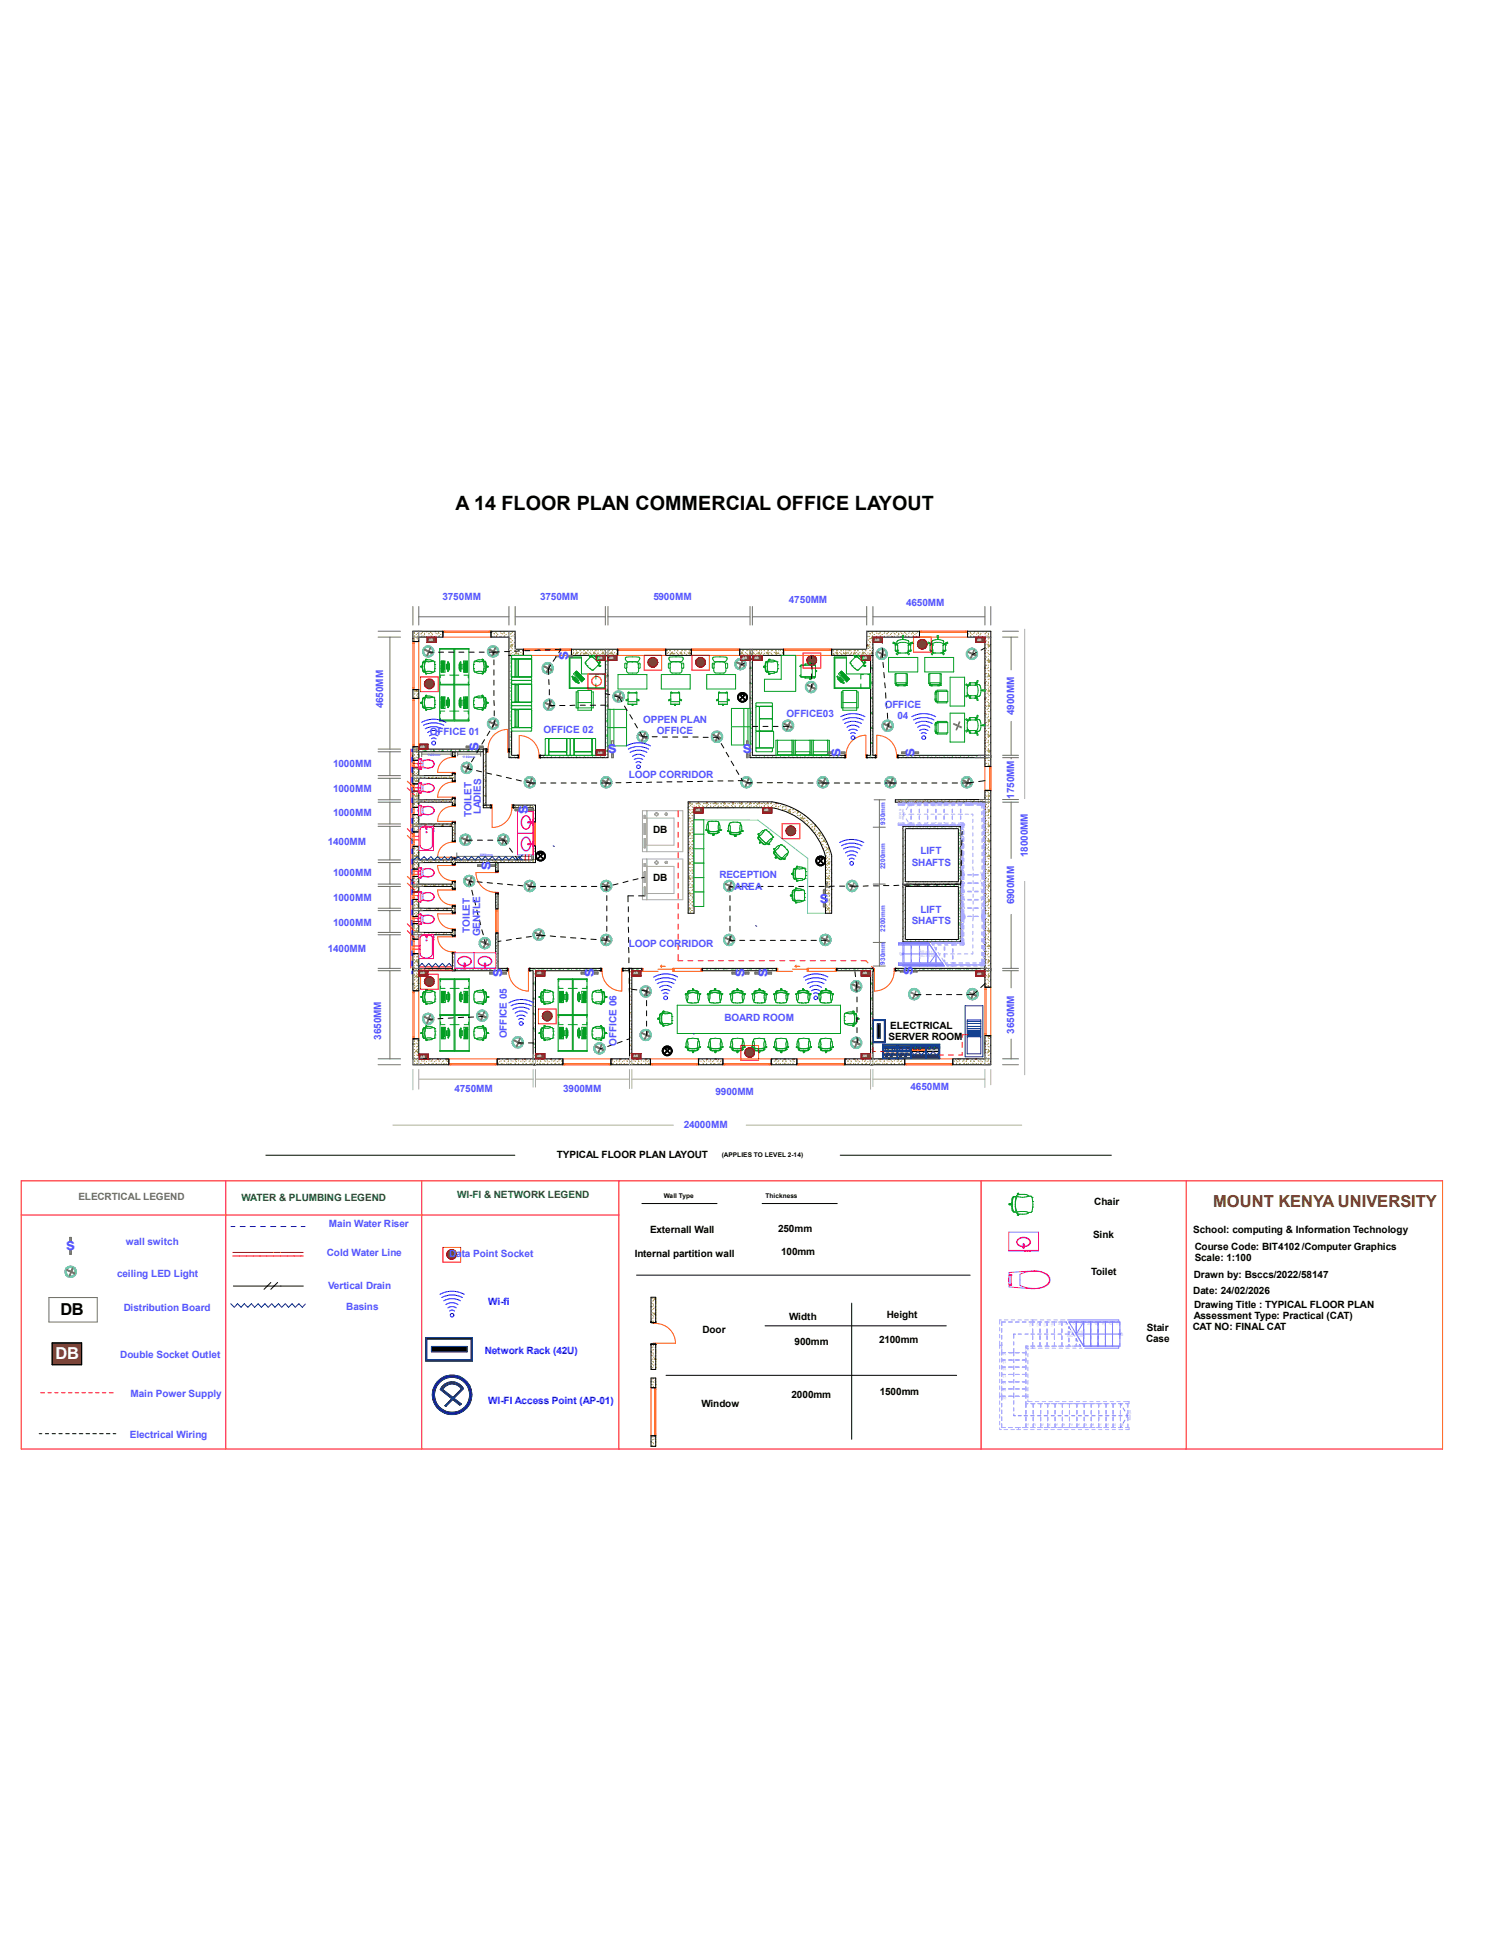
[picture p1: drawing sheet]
<svg xmlns="http://www.w3.org/2000/svg" width="216mm" height="279mm" viewBox="0 0 216 279" stroke-linecap="round" stroke-linejoin="round" font-family="sans-serif">
<defs><g id="words">
<text font-size="2.8" x="65.4" y="73.2">A 14 FLOOR PLAN COMMERCIAL OFFICE LAYOUT</text>
<g font-size="2.4" fill="#55f">
<text x="81.6" y="94.8" transform="rotate(-90 81.6 94.8)">s</text>
<text x="68.7" y="107.9" transform="rotate(-90 68.7 107.9)">s</text>
<text x="87.3" y="108.2">s</text>
<text x="106.7" y="108.2">s</text>
<text x="120.7" y="108.7" transform="rotate(-90 120.7 108.7)">s</text>
<text x="131.4" y="108.7" transform="rotate(-90 131.4 108.7)">s</text>
<text x="75.8" y="116.9" transform="rotate(-90 75.8 116.9)">s</text>
<text x="70.4" y="124.9" transform="rotate(-90 70.4 124.9)">s</text>
<text x="117.8" y="129.7">s</text>
<text x="72.1" y="140.4" transform="rotate(-90 72.1 140.4)">s</text>
<text x="85.3" y="140.4" transform="rotate(-90 85.3 140.4)">s</text>
<text x="106.9" y="140.4" transform="rotate(-90 106.9 140.4)">s</text>
<text x="110.2" y="140.4" transform="rotate(-90 110.2 140.4)">s</text>
<text x="131.1" y="140.1" transform="rotate(-90 131.1 140.1)">s</text>
<text x="9.5" y="179.6">s</text>
</g>
<text font-size="2.4" fill="#5a400a" x="174.3" y="173.4">MOUNT KENYA UNIVERSITY</text>
<text font-size="2.4" x="8.7" y="188.9">DB</text>
<text font-size="2.4" fill="#fff" x="8" y="195.3">DB</text>
<g font-size="1.4" fill="#55f">
<text x="63.6" y="86.1">3750MM</text>
<text x="77.6" y="86.1">3750MM</text>
<text x="93.9" y="86.2">5900MM</text>
<text x="113.3" y="86.6">4750MM</text>
<text x="130.2" y="87">4650MM</text>
<text x="55" y="101.8" transform="rotate(-90 55 101.8)">4650MM</text>
<text x="127.1" y="101.7">OFFICE</text>
<text x="61.7" y="105.6">OFFICE 01</text>
<text x="78.1" y="105.2">OFFICE 02</text>
<text x="92.4" y="103.8">OPPEN PLAN</text>
<text x="94.4" y="105.5">OFFICE</text>
<text x="113" y="103">OFFICE03</text>
<text x="128.9" y="103.3">04</text>
<text x="145.7" y="102.7" transform="rotate(-90 145.7 102.7)">4900MM</text>
<text x="47.9" y="110.2">1000MM</text>
<text x="47.9" y="113.8">1000MM</text>
<text x="90.3" y="111.8">LOOP CORRIDOR</text>
<text x="47.9" y="117.3">1000MM</text>
<text x="67.7" y="117.4" transform="rotate(-90 67.7 117.4)">TOILET</text>
<text x="69.1" y="117" transform="rotate(-90 69.1 117)">LADIES</text>
<text x="145.7" y="114.7" transform="rotate(-90 145.7 114.7)">1750MM</text>
<text x="47.1" y="121.5">1400MM</text>
<text x="47.9" y="125.9">1000MM</text>
<text x="131" y="124.3">SHAFTS</text>
<text x="132.2" y="122.7">LIFT</text>
<text x="147.7" y="123.1" transform="rotate(-90 147.7 123.1)">18000MM</text>
<text x="47.9" y="129.5">1000MM</text>
<text x="103.3" y="126.2">RECEPTION</text>
<text x="105.5" y="127.8">AREA</text>
<text x="132.2" y="131.1">LIFT</text>
<text x="145.7" y="129.9" transform="rotate(-90 145.7 129.9)">6900MM</text>
<text x="47.1" y="136.8">1400MM</text>
<text x="47.9" y="133">1000MM</text>
<text x="67.5" y="134" transform="rotate(-90 67.5 134)">TOILET</text>
<text x="69" y="134.5" transform="rotate(-90 69 134.5)">GENTLE</text>
<text x="90.3" y="136">LOOP CORRIDOR</text>
<text x="131" y="132.8">SHAFTS</text>
<text x="54.7" y="149.3" transform="rotate(-90 54.7 149.3)">3650MM</text>
<text x="72.8" y="149.1" transform="rotate(-90 72.8 149.1)">OFFICE 05</text>
<text x="104.1" y="146.6">BOARD ROOM</text>
<text x="145.7" y="148.5" transform="rotate(-90 145.7 148.5)">3650MM</text>
<text x="88.6" y="150.2" transform="rotate(-90 88.6 150.2)">OFFICE 06</text>
<text x="65.3" y="156.8">4750MM</text>
<text x="80.9" y="156.8">3900MM</text>
<text x="102.8" y="157.3">9900MM</text>
<text x="130.8" y="156.6">4650MM</text>
<text x="98.2" y="162.1">24000MM</text>
<text x="18.1" y="178.8">wall switch</text>
<text x="47.2" y="176.2">Main Water Riser</text>
<text x="16.8" y="183.4">ceiling LED Light</text>
<text x="46.9" y="180.4">Cold Water Line</text>
<text x="47.1" y="185.2">Vertical Drain</text>
<text x="64.5" y="180.5">Data Point Socket</text>
<text x="17.8" y="188.3">Distribution Board</text>
<text x="49.7" y="188.1">Basins</text>
<text x="17.3" y="195">Double Socket Outlet</text>
<text x="18.8" y="200.7">Main Power Supply</text>
<text x="18.7" y="206.6">Electrical Wiring</text>
</g>
<g font-size="1.4">
<text x="93.8" y="119.6">DB</text>
<text x="93.8" y="126.6">DB</text>
<text x="127.6" y="149.4">SERVER ROOM</text>
<text x="127.9" y="147.8">ELECTRICAL</text>
<text x="80" y="166.4">TYPICAL FLOOR PLAN LAYOUT</text>
<text x="157.2" y="173.1">Chair</text>
<text x="93.4" y="177.1">Externall Wall</text>
<text x="111.8" y="177">250mm</text>
<text x="157" y="177.9">Sink</text>
<text x="171.4" y="177.1">School: computing &amp; Information Technology</text>
<text x="171.6" y="179.5">Course Code: BIT4102/Computer Graphics</text>
<text x="91.2" y="180.6">Internal partition wall</text>
<text x="112.2" y="180.3">100mm</text>
<text x="156.7" y="183.1">Toilet</text>
<text x="171.4" y="185.9">Date: 24/02/2026</text>
<text x="171.5" y="183.6">Drawn by: Bsccs/2022/58147</text>
<text x="171.6" y="181.2">Scale: 1:100</text>
<text x="100.9" y="191.5">Door</text>
<text x="113.4" y="189.6">Width</text>
<text x="127.4" y="189.3">Height</text>
<text x="164.8" y="191.2">Stair</text>
<text x="171.3" y="191.1">CAT NO: FINAL CAT</text>
<text x="171.5" y="189.4">Assessment Type: Practical (CAT)</text>
<text x="171.5" y="187.9">Drawing Title : TYPICAL FLOOR PLAN</text>
<text x="114.1" y="193.3">900mm</text>
<text x="126.3" y="192.9">2100mm</text>
<text x="164.6" y="192.8">Case</text>
<text x="100.8" y="202.2">Window</text>
<text x="113.7" y="200.8">2000mm</text>
<text x="126.4" y="200.4">1500mm</text>
</g>
<text font-size="1.4" fill="#6a6a6a" x="11.3" y="172.4">ELECRTICAL LEGEND</text>
<g font-size="1.4" fill="#186722">
<text x="34.7" y="172.5">WATER &amp; PLUMBING LEGEND</text>
<text x="65.7" y="172.1">WI-FI &amp; NETWORK LEGEND</text>
</g>
<g font-size="1.4" fill="#00f">
<text x="70.1" y="187.5">Wi-fi</text>
<text x="69.6" y="194.4">Network Rack (42U)</text>
<text x="70.1" y="201.6">WI-FI Access Point (AP-01)</text>
</g>
<g font-size=".9" fill="#55f">
<text x="127.1" y="118.4" transform="rotate(-90 127.1 118.4)">930mm</text>
<text x="127.2" y="124.9" transform="rotate(-90 127.2 124.9)">2200mm</text>
<text x="127.2" y="133.8" transform="rotate(-90 127.2 133.8)">2200mm</text>
<text x="127.1" y="138.6" transform="rotate(-90 127.1 138.6)">930mm</text>
</g>
<g font-size=".9">
<text x="103.7" y="166.2">(APPLIES TO LEVEL 2-14)</text>
<text x="95.4" y="172">Wall Type</text>
<text x="110" y="172.1">Thickness</text>
</g>
<g font-size=".5" fill="#fff">
<text x="61.6" y="92">AB</text>
<text x="85.9" y="94.7">AB</text>
<text x="87.5" y="94.7">AB</text>
<text x="106.6" y="94.7">AB</text>
<text x="108.4" y="94.7">AB</text>
<text x="124" y="94.7">AB</text>
<text x="125.7" y="92">AB</text>
<text x="140.4" y="92">AB</text>
<text x="60.4" y="107.4">AB</text>
<text x="85.9" y="108.2">AB</text>
<text x="99.9" y="116.5">AB</text>
<text x="109.8" y="116.5">AB</text>
<text x="60.4" y="140">AB</text>
<text x="77.2" y="140">AB</text>
<text x="91" y="140">AB</text>
<text x="124" y="140">AB</text>
<text x="140.4" y="140">AB</text>
<text x="60.4" y="151.9">AB</text>
<text x="77.2" y="151.9">AB</text>
<text x="91" y="151.8">AB</text>
<text x="124" y="151.8">AB</text>
</g>
<g font-size=".5" fill="#55f">
<text x="61.4" y="108.7">1400mm</text>
<text x="66.4" y="108.8">1180mm</text>
<text x="68.9" y="122.9">3250mm</text>
</g>
<g font-size=".5" fill="#aaf">
<text x="129.5" y="117.7" transform="rotate(-90 129.5 117.7)">DOWN</text>
<text x="130.7" y="115.9" transform="rotate(-90 130.7 115.9)">20</text>
<text x="131.9" y="115.9" transform="rotate(-90 131.9 115.9)">19</text>
<text x="133.1" y="115.9" transform="rotate(-90 133.1 115.9)">18</text>
<text x="134.3" y="115.9" transform="rotate(-90 134.3 115.9)">17</text>
<text x="135.5" y="115.9" transform="rotate(-90 135.5 115.9)">16</text>
<text x="136.6" y="115.9" transform="rotate(-90 136.6 115.9)">15</text>
<text x="137.8" y="115.9" transform="rotate(-90 137.8 115.9)">14</text>
<text x="140.8" y="125.5">13</text>
<text x="140.8" y="129.1">10</text>
<text x="140.8" y="126.7">12</text>
<text x="140.8" y="127.9">11</text>
<text x="141.1" y="131.5">8</text>
<text x="141.1" y="130.3">9</text>
<text x="129.2" y="136.7" transform="rotate(90 129.2 136.7)">UP</text>
<text x="132" y="137.5">19G x 0.343</text>
<text x="132" y="136.9">20R x 0.150</text>
<text x="131" y="138.3" transform="rotate(90 131 138.3)">2</text>
<text x="132.2" y="138.3" transform="rotate(90 132.2 138.3)">3</text>
<text x="133.4" y="138.3" transform="rotate(90 133.4 138.3)">4</text>
<text x="134.6" y="138.3" transform="rotate(90 134.6 138.3)">5</text>
<text x="135.8" y="138.3" transform="rotate(90 135.8 138.3)">6</text>
<text x="137" y="138.3" transform="rotate(90 137 138.3)">7</text>
<text x="148.2" y="190.6" transform="rotate(-90 148.2 190.6)">13</text>
<text x="149.3" y="190.6" transform="rotate(-90 149.3 190.6)">12</text>
<text x="150.3" y="190.6" transform="rotate(-90 150.3 190.6)">11</text>
<text x="151.3" y="190.6" transform="rotate(-90 151.3 190.6)">10</text>
<text x="152.4" y="190.3" transform="rotate(-90 152.4 190.3)">9</text>
<text x="153.3" y="191.5">34R x 0.150</text>
<text x="153.4" y="190.3" transform="rotate(-90 153.4 190.3)">8</text>
<text x="154.5" y="190.3" transform="rotate(-90 154.5 190.3)">7</text>
<text x="155.5" y="190.3" transform="rotate(-90 155.5 190.3)">6</text>
<text x="156.5" y="190.3" transform="rotate(-90 156.5 190.3)">5</text>
<text x="157.6" y="190.3" transform="rotate(-90 157.6 190.3)">4</text>
<text x="158.7" y="190.3" transform="rotate(-90 158.7 190.3)">3</text>
<text x="159.7" y="190.3" transform="rotate(-90 159.7 190.3)">2</text>
<text x="160.7" y="190.3" transform="rotate(-90 160.7 190.3)">1</text>
<text x="161.3" y="192" transform="rotate(-90 161.3 192)">UP</text>
<text x="144.6" y="194.4" transform="rotate(-180 144.6 194.4)">14</text>
<text x="144.6" y="195.4" transform="rotate(-180 144.6 195.4)">15</text>
<text x="144.6" y="196.5" transform="rotate(-180 144.6 196.5)">16</text>
<text x="144.6" y="197.5" transform="rotate(-180 144.6 197.5)">17</text>
<text x="153.3" y="192.1">33G x 0.302</text>
<text x="144.6" y="198.6" transform="rotate(-180 144.6 198.6)">18</text>
<text x="144.6" y="199.6" transform="rotate(-180 144.6 199.6)">19</text>
<text x="144.6" y="200.7" transform="rotate(-180 144.6 200.7)">20</text>
<text x="162.2" y="202.6" transform="rotate(90 162.2 202.6)">DOWN</text>
<text x="147.4" y="204.3" transform="rotate(90 147.4 204.3)">21</text>
<text x="148.5" y="204.3" transform="rotate(90 148.5 204.3)">22</text>
<text x="149.6" y="204.3" transform="rotate(90 149.6 204.3)">23</text>
<text x="150.6" y="204.3" transform="rotate(90 150.6 204.3)">24</text>
<text x="151.6" y="204.3" transform="rotate(90 151.6 204.3)">25</text>
<text x="152.7" y="204.3" transform="rotate(90 152.7 204.3)">26</text>
<text x="153.7" y="204.3" transform="rotate(90 153.7 204.3)">27</text>
<text x="154.8" y="204.3" transform="rotate(90 154.8 204.3)">28</text>
<text x="155.8" y="204.3" transform="rotate(90 155.8 204.3)">29</text>
<text x="156.8" y="204.3" transform="rotate(90 156.8 204.3)">30</text>
<text x="157.9" y="204.3" transform="rotate(90 157.9 204.3)">31</text>
<text x="159" y="204.3" transform="rotate(90 159 204.3)">32</text>
<text x="160" y="204.3" transform="rotate(90 160 204.3)">33</text>
<text x="161" y="204.3" transform="rotate(90 161 204.3)">34</text>
</g>
</g></defs>
<path d="M94.1 116.8h.3l.1 .2-.1 .1h-.3z" fill-rule="evenodd" fill="#eaeaea"/>
<path d="M94.1 116.8h.3l.1 .2-.1 .1h-.3z" fill="none" stroke="#7f7f7f" stroke-width=".14"/>
<path d="M94.1 116.8h.3l.1 .2-.1 .1h-.3z" fill-rule="evenodd" fill="#eaeaea"/>
<path d="M94.1 116.8h.3l.1 .2-.1 .1h-.3z" fill="none" stroke="#7f7f7f" stroke-width=".14"/>
<path d="M94.1 116.8h.3l.1 .2-.1 .1h-.3z" fill-rule="evenodd" fill="#eaeaea"/>
<path d="M94.1 116.8h.3l.1 .2-.1 .1h-.3z" fill="none" stroke="#7f7f7f" stroke-width=".14"/>
<path d="M95.6 116.8h.2v.3h-.2z" fill-rule="evenodd" fill="#eaeaea"/>
<path d="M95.6 116.8h.2v.3h-.2z" fill="none" stroke="#7f7f7f" stroke-width=".14"/>
<path d="M95.6 116.8h.2v.3h-.2z" fill-rule="evenodd" fill="#eaeaea"/>
<path d="M95.6 116.8h.2v.3h-.2z" fill="none" stroke="#7f7f7f" stroke-width=".14"/>
<path d="M92.5 117.1h.2v.5h-.2z" fill="#eaeaea"/>
<path d="M92.5 117.1h.2v.5h-.2z" fill="none" stroke="#7f7f7f" stroke-width=".14"/>
<path d="M92.5 117.1h.2v.5h-.2z" fill="#eaeaea"/>
<path d="M92.5 117.1h.2v.5h-.2z" fill="none" stroke="#7f7f7f" stroke-width=".14"/>
<path d="M92.5 118.3h.2v1.5h-.2z" fill="#eaeaea"/>
<path d="M92.5 118.3h.2v1.5h-.2z" fill="none" stroke="#7f7f7f" stroke-width=".14"/>
<path d="M92.5 118.3h.2v1.5h-.2z" fill="#eaeaea"/>
<path d="M92.5 118.3h.2v1.5h-.2z" fill="none" stroke="#7f7f7f" stroke-width=".14"/>
<path d="M92.5 120.5h.2v1.3h-.2z" fill="#eaeaea"/>
<path d="M92.5 120.5h.2v1.3h-.2z" fill="none" stroke="#7f7f7f" stroke-width=".14"/>
<path d="M94.1 123.8l.2-.1 .2 .2-.2 .2-.2-.1z" fill-rule="evenodd" fill="#eaeaea"/>
<path d="M94.1 123.8l.2-.1 .2 .2-.2 .2-.2-.1z" fill="none" stroke="#7f7f7f" stroke-width=".14"/>
<path d="M94.1 123.8l.2-.1 .2 .2-.2 .2-.2-.1z" fill-rule="evenodd" fill="#eaeaea"/>
<path d="M94.1 123.8l.2-.1 .2 .2-.2 .2-.2-.1z" fill="none" stroke="#7f7f7f" stroke-width=".14"/>
<path d="M94.1 123.8l.2-.1 .2 .2-.2 .2-.2-.1z" fill-rule="evenodd" fill="#eaeaea"/>
<path d="M94.1 123.8l.2-.1 .2 .2-.2 .2-.2-.1z" fill="none" stroke="#7f7f7f" stroke-width=".14"/>
<path d="M95.6 123.8h.2v.2h-.2z" fill-rule="evenodd" fill="#eaeaea"/>
<path d="M95.6 123.8h.2v.2h-.2z" fill="none" stroke="#7f7f7f" stroke-width=".14"/>
<path d="M95.6 123.8h.2v.2h-.2z" fill-rule="evenodd" fill="#eaeaea"/>
<path d="M95.6 123.8h.2v.2h-.2z" fill="none" stroke="#7f7f7f" stroke-width=".14"/>
<path d="M92.5 124.1h.2v.4h-.2z" fill="#eaeaea"/>
<path d="M92.5 124.1h.2v.4h-.2z" fill="none" stroke="#7f7f7f" stroke-width=".14"/>
<path d="M92.5 124.1h.2v.4h-.2z" fill="#eaeaea"/>
<path d="M92.5 124.1h.2v.4h-.2z" fill="none" stroke="#7f7f7f" stroke-width=".14"/>
<path d="M92.5 125.3h.2v1.4h-.2z" fill="#eaeaea"/>
<path d="M92.5 125.3h.2v1.4h-.2z" fill="none" stroke="#7f7f7f" stroke-width=".14"/>
<path d="M92.5 125.3h.2v1.4h-.2z" fill="#eaeaea"/>
<path d="M92.5 125.3h.2v1.4h-.2z" fill="none" stroke="#7f7f7f" stroke-width=".14"/>
<path d="M92.5 127.4h.2v1.3h-.2z" fill="#eaeaea"/>
<path d="M92.5 127.4h.2v1.3h-.2z" fill="none" stroke="#7f7f7f" stroke-width=".14"/>
<path d="M10 177.8h.2v.5h-.2z" fill="#aaa"/>
<path d="M10 177.8h.2v.5h-.2z" fill="none" stroke="#7f7f7f" stroke-width=".14"/>
<path d="M10 179.6h.2v.6h-.2z" fill="#aaa"/>
<path d="M10 179.6h.2v.6h-.2z" fill="none" stroke="#7f7f7f" stroke-width=".14"/>
<circle cx="10.1" cy="182.7" r=".64" fill="#fff"/>
<circle cx="10.1" cy="182.7" r=".63" fill="none" stroke="#7f7f7f" stroke-width=".14"/>
<circle cx="10.1" cy="182.7" r=".84" fill="#aaa"/>
<circle cx="10.2" cy="182.7" r=".83" fill="none" stroke="#7f7f7f" stroke-width=".14"/>
<circle cx="10.1" cy="182.7" r=".64" fill="#fff"/>
<circle cx="10.1" cy="182.7" r=".64" fill="none" stroke="#7f7f7f" stroke-width=".14"/>
<path d="M9.6 182.4l.6 .2 .2-.5 .1 .1-.2 .5 .5 .2-.1 .1-.5-.2-.2 .5h-.1l.3-.5-.6-.3z" fill-rule="evenodd" fill="#aaa"/>
<path d="M9.6 182.4l.6 .2 .2-.5 .1 .1-.2 .5 .5 .2-.1 .1-.5-.2-.2 .5h-.1l.3-.5-.6-.3z" fill="none" stroke="#7f7f7f" stroke-width=".14"/>
<path d="M62 193.4h5.1v.8h-5.1z" fill="#fff"/>
<path d="M62 193.4h5.1v.8h-5.1z" fill="none" stroke="#000" stroke-width=".14"/>
<path d="M62 193.4h5.1v.8h-5.1z" fill="#fff"/>
<path d="M62 193.4h5.1v.8h-5.1z" fill="none" stroke="#000" stroke-width=".14"/>
<path d="M62 193.4h5.1v.8h-5.1z" fill="#fff"/>
<path d="M62 193.4h5.1v.8h-5.1z" fill="none" stroke="#000" stroke-width=".14"/>
<path d="M62 193.4h5.1v.8h-5.1z" fill="#fff"/>
<path d="M62 193.4h5.1v.8h-5.1z" fill="none" stroke="#000" stroke-width=".14"/>
<path d="M62 193.4h5.1v.8h-5.1z" fill="#fff"/>
<path d="M62 193.4h5.1v.8h-5.1z" fill="none" stroke="#000" stroke-width=".14"/>
<path d="M62 193.4h5.1v.8h-5.1z" fill="#fff"/>
<path d="M62 193.4h5.1v.8h-5.1z" fill="none" stroke="#000" stroke-width=".14"/>
<path d="M62 193.4h5.1v.8h-5.1z" fill="#fff"/>
<path d="M62 193.4h5.1v.8h-5.1z" fill="none" stroke="#000" stroke-width=".14"/>
<path d="M62 193.4h5.1v.8h-5.1z" fill="#fff"/>
<path d="M62 193.4h5.1v.8h-5.1z" fill="none" stroke="#000" stroke-width=".14"/>
<path d="M62 193.4h5.1v.8h-5.1z" fill="#fff"/>
<path d="M62 193.4h5.1v.8h-5.1z" fill="none" stroke="#000" stroke-width=".14"/>
<path d="M62 193.4h5.1v.8h-5.1z" fill="#fff"/>
<path d="M62 193.4h5.1v.8h-5.1z" fill="none" stroke="#000" stroke-width=".14"/>
<path d="M62 193.4h5.1v.8h-5.1z" fill="#fff"/>
<path d="M62 193.4h5.1v.8h-5.1z" fill="none" stroke="#000" stroke-width=".14"/>
<path d="M62 193.4h5.1v.8h-5.1z" fill="#fff"/>
<path d="M62 193.4h5.1v.8h-5.1z" fill="none" stroke="#000" stroke-width=".14"/>
<path d="M62 193.4h5.1v.8h-5.1z" fill="#fff"/>
<path d="M62 193.4h5.1v.8h-5.1z" fill="none" stroke="#000" stroke-width=".14"/>
<path d="M62 193.4h5.1v.8h-5.1z" fill="#fff"/>
<path d="M62 193.4h5.1v.8h-5.1z" fill="none" stroke="#000" stroke-width=".14"/>
<path d="M62 193.4h5.1v.8h-5.1z" fill="#fff"/>
<path d="M62 193.4h5.1v.8h-5.1z" fill="none" stroke="#000" stroke-width=".14"/>
<path d="M62 193.4h5.1v.8h-5.1z" fill="#fff"/>
<path d="M62 193.4h5.1v.8h-5.1z" fill="none" stroke="#000" stroke-width=".14"/>
<path d="M61.2 192.2h6.7v3.3h-6.7z" fill="#fff"/>
<path d="M61.2 192.2h6.7v3.3h-6.7z" fill="none" stroke="#000" stroke-width=".14"/>
<path d="M62 193.4h5.1v.8h-5.1z" fill="#fff"/>
<path d="M62 193.4h5.1v.8h-5.1z" fill="none" stroke="#000" stroke-width=".14"/>
<path d="M62 193.4h5.1v.8h-5.1z" fill="#fff"/>
<path d="M62 193.4h5.1v.8h-5.1z" fill="none" stroke="#000" stroke-width=".14"/>
<path d="M62 193.4h5.1v.8h-5.1z" fill="#fff"/>
<path d="M62 193.4h5.1v.8h-5.1z" fill="none" stroke="#000" stroke-width=".14"/>
<path d="M62 193.4h5.1v.8h-5.1z" fill="#fff"/>
<path d="M62 193.4h5.1v.8h-5.1z" fill="none" stroke="#000" stroke-width=".14"/>
<path d="M62 193.4h5.1v.8h-5.1z" fill="#fff"/>
<path d="M62 193.4h5.1v.8h-5.1z" fill="none" stroke="#000" stroke-width=".14"/>
<path d="M62 193.4h5.1v.8h-5.1z" fill="#fff"/>
<path d="M62 193.4h5.1v.8h-5.1z" fill="none" stroke="#000" stroke-width=".14"/>
<path d="M62 193.4h5.1v.8h-5.1z" fill="#fff"/>
<path d="M62 193.4h5.1v.8h-5.1z" fill="none" stroke="#000" stroke-width=".14"/>
<path d="M62 193.4h5.1v.8h-5.1z" fill="#fff"/>
<path d="M62 193.4h5.1v.8h-5.1z" fill="none" stroke="#000" stroke-width=".14"/>
<path d="M62 193.4h5.1v.8h-5.1z" fill="#fff"/>
<path d="M62 193.4h5.1v.8h-5.1z" fill="none" stroke="#000" stroke-width=".14"/>
<path d="M62 193.4h5.1v.8h-5.1z" fill="#fff"/>
<path d="M62 193.4h5.1v.8h-5.1z" fill="none" stroke="#000" stroke-width=".14"/>
<path d="M62 193.4h5.1v.8h-5.1z" fill="#fff"/>
<path d="M62 193.4h5.1v.8h-5.1z" fill="none" stroke="#000" stroke-width=".14"/>
<path d="M62 193.4h5.1v.8h-5.1z" fill="#fff"/>
<path d="M62 193.4h5.1v.8h-5.1z" fill="none" stroke="#000" stroke-width=".14"/>
<path d="M62 193.4h5.1v.8h-5.1z" fill="#fff"/>
<path d="M61.2 192.2h6.7v3.3h-6.7zM62 193.4h5.1v.8h-5.1z" fill="none" stroke="#000" stroke-width=".14"/>
<path d="M61.2 192.2h6.7v3.3h-6.7zM62 193.4h5.1v.8h-5.1z" fill="#000"/>
<path d="M61.3 192.4h6.4v2.9h-6.4z" fill="#fff"/>
<path d="M61.3 192.4h6.4v2.9h-6.4zM62 193.4h5.1v.8h-5.1z" fill="none" stroke="#000" stroke-width=".14"/>
<path d="M62 193.4h5.1v.8h-5.1z" fill="#000"/>
<path d="M63.5 199.2a1.88 1.88 0 0 1 3.1 .3l-1.4 1.4 1.1 .8-.3 .1-1-.8-.9 1-.2-.1 1-1-1.7-1.3zM63.9 199.2l-.3 .4 1.5 1.1 1.2-1.2a1.57 1.57 0 0 0-2.4-.3z" fill-rule="evenodd" fill="#7f7f7f"/>
<path d="M63.5 199.2a1.88 1.88 0 0 1 3.1 .3l-1.4 1.4 1.1 .8-.3 .1-1-.8-.9 1-.2-.1 1-1-1.7-1.3zM63.9 199.2a1.57 1.57 0 0 1 2.4 .3l-1.2 1.2-1.5-1.1z" fill="none" stroke="#000" stroke-width=".14"/>
<circle cx="64.9" cy="200.4" r="2.84" fill="#00f"/>
<circle cx="64.9" cy="200.4" r="2.84" fill="none" stroke="#000" stroke-width=".14"/>
<circle cx="64.9" cy="200.4" r="2.53" fill="#fff"/>
<circle cx="64.9" cy="200.4" r="2.52" fill="none" stroke="#000" stroke-width=".14"/>
<path d="M63.5 199.2a1.88 1.88 0 0 1 3.1 .3l-1.4 1.4 1.1 .8-.3 .1-1-.8-.9 1-.2-.1 1-1-1.7-1.3zM63.9 199.2l-.3 .4 1.5 1.1 1.2-1.2a1.57 1.57 0 0 0-2.4-.3z" fill-rule="evenodd" fill="#800080"/>
<path d="M63.5 199.2a1.88 1.88 0 0 1 3.1 .3l-1.4 1.4 1.1 .8-.3 .1-1-.8-.9 1-.2-.1 1-1-1.7-1.3zM63.9 199.2a1.57 1.57 0 0 1 2.4 .3l-1.2 1.2-1.5-1.1z" fill="none" stroke="#000" stroke-width=".14"/>
<path d="M126.9 151.4h.4l.1-.1h.3l-.1 .1h.4l.1-.1h.3l-.1 .1h.6v.2h-.7l-.1 .1h-.2v-.1h-.3l-.1 .1h-.3v-.1h-.3z" fill-rule="evenodd" fill="#800080"/>
<path d="M126.9 151.4h.4l.1-.1h.3l-.1 .1h.4l.1-.1h.3l-.1 .1h.6v.2h-.7l-.1 .1h-.2v-.1h-.3l-.1 .1h-.3v-.1h-.3z" fill="none" stroke="#000" stroke-width=".14"/>
<path d="M128.9 151.4h.4l.1-.1h.3v.1h.3l.1-.1h.3l-.1 .1h.5v.2h-.5l-.1 .1h-.3l.1-.1h-.4l-.1 .1h-.3v-.1h-.3z" fill-rule="evenodd" fill="#800080"/>
<path d="M128.9 151.4h.4l.1-.1h.3v.1h.3l.1-.1h.3l-.1 .1h.5v.2h-.5l-.1 .1h-.3l.1-.1h-.4l-.1 .1h-.3v-.1h-.3z" fill="none" stroke="#000" stroke-width=".14"/>
<path d="M133.1 150.4h.3l.1-.1h.3v.1h.4v-.1h.3v.1h.4v.1h-.5l-.1 .2h-.3l.1-.2h-.4l-.1 .2h-.3l.1-.2h-.3z" fill-rule="evenodd" fill="#0f0"/>
<path d="M133.1 150.4h.3l.1-.1h.3v.1h.4v-.1h.3v.1h.4v.1h-.5l-.1 .2h-.3l.1-.2h-.4l-.1 .2h-.3v-.2h-.2z" fill="none" stroke="#000" stroke-width=".14"/>
<path d="M130.9 150.4h.5l.1-.1h.3l-.1 .1h.4l.1-.1h.3l-.1 .1h.6v.1h-.7l-.1 .2h-.2v-.2h-.3l-.1 .2h-.3l.1-.2h-.5z" fill-rule="evenodd" fill="#0f0"/>
<path d="M130.9 150.4h.5l.1-.1h.3l-.1 .1h.4l.1-.1h.3l-.1 .1h.6v.1h-.7l-.1 .2h-.2v-.2h-.3l-.1 .2h-.3l.1-.2h-.5zM130.9 151.6h2.1v.1h-2.1z" fill="none" stroke="#000" stroke-width=".14"/>
<path d="M130.9 151.6h2.1" fill="none" stroke="#aaf" stroke-width=".17"/>
<path d="M128.9 150.3h1.9v.1h-1.9z" fill="#aaf"/>
<path d="M128.9 150.3h1.9v.1h-1.9z" fill="none" stroke="#000" stroke-width=".14"/>
<path d="M126.9 150.3h2v.1h-2z" fill-rule="evenodd" fill="#aaf"/>
<path d="M126.9 150.3h2v.1h-2z" fill="none" stroke="#000" stroke-width=".14"/>
<path d="M133.1 151.6h1.8v.1h-1.8z" fill="#aaf"/>
<path d="M133.1 151.6h1.8v.1h-1.8z" fill="none" stroke="#000" stroke-width=".14"/>
<path d="M126.9 150.6h2v.8h-.6l.1-.1h-.3l-.1 .1h-.4l.1-.1-.8 .1z" fill-rule="evenodd" fill="#fc9"/>
<path d="M126.9 150.6h2v.8h-.6l.1-.1h-.3l-.1 .1h-.4l.1-.1-.8 .1z" fill="none" stroke="#000" stroke-width=".14"/>
<path d="M128.9 150.6h1.9v.8h-.5l.1-.1h-.3l-.1 .1h-.3v-.1l-.8 .1z" fill-rule="evenodd" fill="#c0c0c0"/>
<path d="M128.9 150.6h1.9v.8h-.5l.1-.1h-.3l-.1 .1h-.3v-.1l-.8 .1z" fill="none" stroke="#000" stroke-width=".14"/>
<path d="M133.1 150.5h.3l-.1 .2h.3l.1-.2h.4l-.1 .2h.3l.1-.2h.5v.5h-1.8z" fill-rule="evenodd" fill="#c0c0c0"/>
<path d="M133.1 150.5h.2v.2h.3l.1-.2h.4l-.1 .2h.3l.1-.2h.5v.5h-1.8z" fill="none" stroke="#000" stroke-width=".14"/>
<path d="M130.9 150.5h.5l-.1 .2h.3l.1-.2h.3v.2h.2l.1-.2h.7v.5h-2.1z" fill-rule="evenodd" fill="#f60"/>
<path d="M130.9 150.5h.5l-.1 .2h.3l.1-.2h.3v.2h.2l.1-.2h.7v.5h-2.1z" fill="none" stroke="#000" stroke-width=".14"/>
<path d="M133.1 151h1.8v.6h-1.8z" fill-rule="evenodd" fill="#e8e8e8"/>
<path d="M133.1 151h1.8v.6h-1.8z" fill="none" stroke="#000" stroke-width=".14"/>
<path d="M130.9 151h2.1v.6h-2.1z" fill="#e8e8e8"/>
<path d="M130.9 151h2.1v.6h-2.1z" fill="none" stroke="#000" stroke-width=".14"/>
<path d="M126.9 151.6h.3v.1h.3l.1-.1h.3v.1h.2l.1-.1h.7v.4h-2z" fill-rule="evenodd" fill="#e8e8e8"/>
<path d="M126.9 151.6h.3v.1h.3l.1-.1h.3v.1h.2l.1-.1h.7v.4h-2z" fill="none" stroke="#000" stroke-width=".14"/>
<path d="M128.9 151.6h.3v.1h.3l.1-.1h.4l-.1 .1h.3l.1-.1h.5v.4h-1.9z" fill-rule="evenodd" fill="#e8e8e8"/>
<path d="M128.9 151.6h.3v.1h.3l.1-.1h.4l-.1 .1h.3l.1-.1h.5v.4h-1.9z" fill="none" stroke="#000" stroke-width=".14"/>
<path d="M126.9 150.1h2v.2h-2z" fill-rule="evenodd" fill="#fc9"/>
<path d="M126.9 150.1h2v.2h-2z" fill="none" stroke="#000" stroke-width=".14"/>
<path d="M128.9 150.1h1.9v.2h-1.9z" fill="#fc9"/>
<path d="M128.9 150.1h1.9v.2h-1.9z" fill="none" stroke="#000" stroke-width=".14"/>
<path d="M130.9 150.1h2.1v.3h-.6l.1-.1h-.3l-.1 .1h-.4l.1-.1-.9 .1z" fill-rule="evenodd" fill="#80ffff"/>
<path d="M130.9 150.1h2.1v.3h-.6l.1-.1h-.3l-.1 .1h-.4l.1-.1-.9 .1z" fill="none" stroke="#000" stroke-width=".14"/>
<path d="M133.1 150.1h1.8v.3h-.4v-.1h-.3v.1h-.4v-.1l-.7 .1z" fill-rule="evenodd" fill="#80ffff"/>
<path d="M130.9 151.7h2.1v.3h-2.1zM133.1 150.1h1.8v.3h-.4v-.1h-.3v.1h-.4v-.1l-.7 .1z" fill="none" stroke="#000" stroke-width=".14"/>
<path d="M130.9 151.8h2.1" fill="none" stroke="#804040" stroke-width=".25"/>
<path d="M133.1 151.7h1.8v.3h-1.8z" fill="#804040"/>
<path d="M133.1 151.7h1.8v.3h-1.8z" fill="none" stroke="#000" stroke-width=".14"/>
<circle cx="74.4" cy="149.7" r=".64" fill="#fff"/>
<circle cx="74.4" cy="149.7" r=".66" fill="none" stroke="#7f7f7f" stroke-width=".14"/>
<circle cx="74.4" cy="149.7" r=".81" fill="#aaa"/>
<circle cx="74.4" cy="149.7" r=".81" fill="none" stroke="#7f7f7f" stroke-width=".14"/>
<circle cx="74.4" cy="149.7" r=".64" fill="#fff"/>
<circle cx="74.4" cy="149.7" r=".64" fill="none" stroke="#7f7f7f" stroke-width=".14"/>
<path d="M73.8 149.4l.7 .3 .2-.6-.2 .6 .5 .2-.1 .1-.4-.2-.2 .6-.1-.1 .2-.5-.6-.3z" fill-rule="evenodd" fill="#aaa"/>
<path d="M73.8 149.4l.7 .3 .2-.6-.2 .6 .5 .2-.1 .1-.4-.2-.2 .6-.1-.1 .2-.5-.6-.3z" fill="none" stroke="#7f7f7f" stroke-width=".14"/>
<circle cx="69.3" cy="145.9" r=".65" fill="#fff"/>
<circle cx="69.3" cy="145.9" r=".65" fill="none" stroke="#7f7f7f" stroke-width=".14"/>
<circle cx="69.3" cy="145.9" r=".83" fill="#aaa"/>
<circle cx="69.3" cy="145.9" r=".83" fill="none" stroke="#7f7f7f" stroke-width=".14"/>
<circle cx="69.3" cy="145.9" r=".64" fill="#fff"/>
<circle cx="69.2" cy="145.9" r=".64" fill="none" stroke="#7f7f7f" stroke-width=".14"/>
<path d="M68.7 145.6l.6 .2 .3-.5-.2 .6 .5 .2-.1 .1-.5-.2-.2 .6-.1-.1 .3-.5-.6-.3z" fill-rule="evenodd" fill="#aaa"/>
<path d="M68.7 145.6l.6 .2 .3-.5-.2 .6 .5 .2-.1 .1-.5-.2-.2 .6-.1-.1 .3-.5-.6-.3z" fill="none" stroke="#7f7f7f" stroke-width=".14"/>
<circle cx="61.5" cy="146.4" r=".63" fill="#fff"/>
<circle cx="61.5" cy="146.3" r=".65" fill="none" stroke="#7f7f7f" stroke-width=".14"/>
<circle cx="61.5" cy="146.4" r=".83" fill="#aaa"/>
<circle cx="61.5" cy="146.4" r=".81" fill="none" stroke="#7f7f7f" stroke-width=".14"/>
<circle cx="61.5" cy="146.3" r=".64" fill="#fff"/>
<circle cx="61.5" cy="146.3" r=".64" fill="none" stroke="#7f7f7f" stroke-width=".14"/>
<path d="M61 146l.6 .3 .2-.5-.2 .5 .5 .2v.1l-.5-.2-.2 .6h-.1l.2-.6-.6-.3z" fill-rule="evenodd" fill="#aaa"/>
<path d="M61 146l.6 .3 .2-.5-.2 .5 .5 .2v.1l-.5-.2-.2 .6h-.1l.2-.6-.6-.3z" fill="none" stroke="#7f7f7f" stroke-width=".14"/>
<circle cx="92.7" cy="142.4" r=".64" fill="#fff"/>
<circle cx="92.8" cy="142.4" r=".66" fill="none" stroke="#7f7f7f" stroke-width=".14"/>
<circle cx="92.8" cy="142.4" r=".81" fill="#aaa"/>
<circle cx="92.7" cy="142.4" r=".81" fill="none" stroke="#7f7f7f" stroke-width=".14"/>
<circle cx="92.7" cy="142.4" r=".65" fill="#fff"/>
<circle cx="92.8" cy="142.4" r=".65" fill="none" stroke="#7f7f7f" stroke-width=".14"/>
<path d="M92.2 142.1l.6 .3 .2-.6 .1 .1-.2 .5 .5 .2-.1 .1-.4-.2-.3 .5 .2-.5-.6-.3z" fill-rule="evenodd" fill="#aaa"/>
<path d="M92.2 142.1l.6 .3 .2-.6 .1 .1-.2 .5 .5 .2-.1 .1-.4-.2-.3 .5 .2-.5-.6-.3z" fill="none" stroke="#7f7f7f" stroke-width=".14"/>
<circle cx="92.7" cy="148.7" r=".64" fill="#fff"/>
<circle cx="92.8" cy="148.7" r=".66" fill="none" stroke="#7f7f7f" stroke-width=".14"/>
<circle cx="92.8" cy="148.7" r=".81" fill="#aaa"/>
<circle cx="92.7" cy="148.7" r=".81" fill="none" stroke="#7f7f7f" stroke-width=".14"/>
<circle cx="92.8" cy="148.7" r=".64" fill="#fff"/>
<circle cx="92.7" cy="148.7" r=".64" fill="none" stroke="#7f7f7f" stroke-width=".14"/>
<path d="M92.2 148.3l.6 .3 .2-.5h.1l-.2 .5 .5 .2-.1 .2-.4-.2-.3 .5 .2-.6-.6-.3z" fill-rule="evenodd" fill="#aaa"/>
<path d="M92.2 148.3l.6 .3 .2-.5h.1l-.2 .5 .5 .2-.1 .2-.4-.2-.3 .5 .2-.6-.6-.3z" fill="none" stroke="#7f7f7f" stroke-width=".14"/>
<circle cx="123" cy="141.7" r=".65" fill="#fff"/>
<circle cx="123" cy="141.7" r=".66" fill="none" stroke="#7f7f7f" stroke-width=".14"/>
<circle cx="123" cy="141.7" r=".83" fill="#aaa"/>
<circle cx="123" cy="141.7" r=".83" fill="none" stroke="#7f7f7f" stroke-width=".14"/>
<circle cx="123" cy="141.7" r=".64" fill="#fff"/>
<circle cx="123" cy="141.7" r=".64" fill="none" stroke="#7f7f7f" stroke-width=".14"/>
<path d="M122.4 141.4l.7 .2 .2-.5-.2 .5 .5 .3-.1 .1-.4-.2-.2 .5h-.1l.2-.6-.6-.3z" fill-rule="evenodd" fill="#aaa"/>
<path d="M122.4 141.4l.7 .2 .2-.5-.2 .5 .5 .3-.1 .1-.4-.2-.2 .5h-.1l.2-.6-.6-.3z" fill="none" stroke="#7f7f7f" stroke-width=".14"/>
<circle cx="123" cy="149.8" r=".65" fill="#fff"/>
<circle cx="123" cy="149.8" r=".65" fill="none" stroke="#7f7f7f" stroke-width=".14"/>
<circle cx="123" cy="149.8" r=".83" fill="#aaa"/>
<circle cx="123" cy="149.8" r=".83" fill="none" stroke="#7f7f7f" stroke-width=".14"/>
<circle cx="123" cy="149.8" r=".64" fill="#fff"/>
<circle cx="123" cy="149.8" r=".64" fill="none" stroke="#7f7f7f" stroke-width=".14"/>
<path d="M122.4 149.5l.7 .2 .2-.5-.2 .6 .5 .2-.1 .1-.4-.2-.2 .6-.1-.1 .2-.5-.6-.3z" fill-rule="evenodd" fill="#aaa"/>
<path d="M122.4 149.5l.7 .2 .2-.5-.2 .6 .5 .2-.1 .1-.4-.2-.2 .6-.1-.1 .2-.5-.6-.3z" fill="none" stroke="#7f7f7f" stroke-width=".14"/>
<circle cx="86.1" cy="150.6" r=".65" fill="#fff"/>
<circle cx="86.1" cy="150.6" r=".65" fill="none" stroke="#7f7f7f" stroke-width=".14"/>
<circle cx="86.1" cy="150.6" r=".83" fill="#aaa"/>
<circle cx="86.1" cy="150.6" r=".83" fill="none" stroke="#7f7f7f" stroke-width=".14"/>
<circle cx="86.1" cy="150.6" r=".65" fill="#fff"/>
<circle cx="86.1" cy="150.6" r=".65" fill="none" stroke="#7f7f7f" stroke-width=".14"/>
<path d="M85.6 150.2l.6 .3 .2-.5-.2 .6 .5 .2v.1l-.5-.2-.2 .5h-.1l.2-.5-.6-.3z" fill-rule="evenodd" fill="#aaa"/>
<path d="M85.6 150.2l.6 .3 .2-.5-.2 .6 .5 .2v.1l-.5-.2-.2 .5h-.1l.2-.5-.6-.3z" fill="none" stroke="#7f7f7f" stroke-width=".14"/>
<circle cx="87.1" cy="135" r=".64" fill="#fff"/>
<circle cx="87.1" cy="135" r=".65" fill="none" stroke="#7f7f7f" stroke-width=".14"/>
<circle cx="87.1" cy="135" r=".81" fill="#aaa"/>
<circle cx="87.1" cy="135" r=".81" fill="none" stroke="#7f7f7f" stroke-width=".14"/>
<circle cx="87.1" cy="135" r=".65" fill="#fff"/>
<circle cx="87.1" cy="135" r=".65" fill="none" stroke="#7f7f7f" stroke-width=".14"/>
<path d="M86.5 134.7l.6 .3 .2-.6 .1 .1-.2 .5 .5 .2-.1 .1-.4-.2-.2 .5h-.1l.2-.6-.6-.3z" fill-rule="evenodd" fill="#aaa"/>
<path d="M86.5 134.7l.6 .3 .2-.6 .1 .1-.2 .5 .5 .2-.1 .1-.4-.2-.2 .5h-.1l.2-.6-.6-.3z" fill="none" stroke="#7f7f7f" stroke-width=".14"/>
<circle cx="104.7" cy="135" r=".64" fill="#fff"/>
<circle cx="104.7" cy="135" r=".66" fill="none" stroke="#7f7f7f" stroke-width=".14"/>
<circle cx="104.7" cy="135" r=".81" fill="#aaa"/>
<circle cx="104.7" cy="135" r=".81" fill="none" stroke="#7f7f7f" stroke-width=".14"/>
<circle cx="104.7" cy="135" r=".65" fill="#fff"/>
<circle cx="104.7" cy="135" r=".65" fill="none" stroke="#7f7f7f" stroke-width=".14"/>
<path d="M104.2 134.7l.6 .3 .2-.6-.1 .6 .5 .2-.1 .1-.4-.2-.3 .5h-.1l.3-.6-.7-.3z" fill-rule="evenodd" fill="#aaa"/>
<path d="M104.2 134.7l.6 .3 .2-.6-.1 .6 .5 .2-.1 .1-.4-.2-.3 .5h-.1l.3-.6-.7-.3z" fill="none" stroke="#7f7f7f" stroke-width=".14"/>
<circle cx="118.6" cy="135" r=".63" fill="#fff"/>
<circle cx="118.6" cy="135" r=".65" fill="none" stroke="#7f7f7f" stroke-width=".14"/>
<circle cx="118.6" cy="135" r=".83" fill="#aaa"/>
<circle cx="118.6" cy="135" r=".81" fill="none" stroke="#7f7f7f" stroke-width=".14"/>
<circle cx="118.5" cy="135" r=".64" fill="#fff"/>
<circle cx="118.6" cy="135" r=".64" fill="none" stroke="#7f7f7f" stroke-width=".14"/>
<path d="M118 134.7l.6 .3 .2-.6 .1 .1-.2 .5 .5 .2-.1 .1-.4-.2-.3 .5 .2-.6-.6-.3z" fill-rule="evenodd" fill="#aaa"/>
<path d="M118 134.7l.6 .3 .2-.6 .1 .1-.2 .5 .5 .2-.1 .1-.4-.2-.3 .5 .2-.6-.6-.3z" fill="none" stroke="#7f7f7f" stroke-width=".14"/>
<circle cx="76.1" cy="127.3" r=".63" fill="#fff"/>
<circle cx="76.1" cy="127.3" r=".63" fill="none" stroke="#7f7f7f" stroke-width=".14"/>
<circle cx="76.1" cy="127.3" r=".83" fill="#aaa"/>
<circle cx="76.1" cy="127.3" r=".82" fill="none" stroke="#7f7f7f" stroke-width=".14"/>
<circle cx="76.1" cy="127.3" r=".64" fill="#fff"/>
<circle cx="76.1" cy="127.3" r=".64" fill="none" stroke="#7f7f7f" stroke-width=".14"/>
<path d="M75.6 126.9l.6 .3 .2-.5h.1l-.3 .6 .5 .2v.1l-.5-.3-.2 .6h-.1l.2-.6-.6-.3z" fill-rule="evenodd" fill="#aaa"/>
<path d="M75.6 126.9l.6 .3 .2-.5h.1l-.3 .6 .5 .2v.1l-.5-.3-.2 .6h-.1l.2-.6-.6-.3z" fill="none" stroke="#7f7f7f" stroke-width=".14"/>
<circle cx="87.1" cy="127.3" r=".64" fill="#fff"/>
<circle cx="87.1" cy="127.3" r=".63" fill="none" stroke="#7f7f7f" stroke-width=".14"/>
<circle cx="87.1" cy="127.3" r=".82" fill="#aaa"/>
<circle cx="87.1" cy="127.3" r=".82" fill="none" stroke="#7f7f7f" stroke-width=".14"/>
<circle cx="87.1" cy="127.3" r=".65" fill="#fff"/>
<circle cx="87.1" cy="127.3" r=".65" fill="none" stroke="#7f7f7f" stroke-width=".14"/>
<path d="M86.5 126.9l.6 .3 .2-.5h.1l-.2 .6 .5 .2-.1 .1-.4-.3-.2 .6h-.1l.2-.6-.6-.3z" fill-rule="evenodd" fill="#aaa"/>
<path d="M86.5 126.9l.6 .3 .2-.5h.1l-.2 .6 .5 .2-.1 .1-.4-.3-.2 .6h-.1l.2-.6-.6-.3z" fill="none" stroke="#7f7f7f" stroke-width=".14"/>
<circle cx="104.7" cy="127.3" r=".64" fill="#fff"/>
<circle cx="104.7" cy="127.3" r=".65" fill="none" stroke="#7f7f7f" stroke-width=".14"/>
<circle cx="104.7" cy="127.3" r=".82" fill="#aaa"/>
<circle cx="104.7" cy="127.3" r=".82" fill="none" stroke="#7f7f7f" stroke-width=".14"/>
<circle cx="104.7" cy="127.3" r=".65" fill="#fff"/>
<circle cx="104.7" cy="127.3" r=".65" fill="none" stroke="#7f7f7f" stroke-width=".14"/>
<path d="M104.2 126.9l.6 .3 .2-.5-.1 .6 .5 .2-.1 .1-.4-.3-.3 .6h-.1l.3-.6-.7-.3z" fill-rule="evenodd" fill="#aaa"/>
<path d="M104.2 126.9l.6 .3 .2-.5-.1 .6 .5 .2-.1 .1-.4-.3-.3 .6h-.1l.3-.6-.7-.3z" fill="none" stroke="#7f7f7f" stroke-width=".14"/>
<circle cx="122.4" cy="127.3" r=".64" fill="#fff"/>
<circle cx="122.4" cy="127.3" r=".65" fill="none" stroke="#7f7f7f" stroke-width=".14"/>
<circle cx="122.4" cy="127.3" r=".82" fill="#aaa"/>
<circle cx="122.4" cy="127.3" r=".82" fill="none" stroke="#7f7f7f" stroke-width=".14"/>
<circle cx="122.4" cy="127.3" r=".65" fill="#fff"/>
<circle cx="122.4" cy="127.3" r=".65" fill="none" stroke="#7f7f7f" stroke-width=".14"/>
<path d="M121.8 126.9l.7 .3 .2-.5h.1l-.2 .6 .4 .2v.1l-.5-.3-.3 .6 .2-.6-.6-.3z" fill-rule="evenodd" fill="#aaa"/>
<path d="M121.8 126.9l.7 .3 .2-.5h.1l-.2 .6 .4 .2v.1l-.5-.3-.3 .6 .2-.6-.6-.3z" fill="none" stroke="#7f7f7f" stroke-width=".14"/>
<circle cx="76.1" cy="112.4" r=".64" fill="#fff"/>
<circle cx="76.1" cy="112.4" r=".65" fill="none" stroke="#7f7f7f" stroke-width=".14"/>
<circle cx="76.1" cy="112.4" r=".84" fill="#aaa"/>
<circle cx="76.1" cy="112.4" r=".83" fill="none" stroke="#7f7f7f" stroke-width=".14"/>
<circle cx="76.1" cy="112.4" r=".63" fill="#fff"/>
<circle cx="76.1" cy="112.4" r=".63" fill="none" stroke="#7f7f7f" stroke-width=".14"/>
<path d="M75.6 112.1l.6 .2 .2-.5h.1l-.3 .6 .5 .2v.1l-.5-.2-.2 .5h-.1l.2-.6-.6-.3z" fill-rule="evenodd" fill="#aaa"/>
<path d="M75.6 112.1l.6 .2 .2-.5h.1l-.3 .6 .5 .2v.1l-.5-.2-.2 .5h-.1l.2-.6-.6-.3z" fill="none" stroke="#7f7f7f" stroke-width=".14"/>
<circle cx="87.1" cy="112.4" r=".65" fill="#fff"/>
<circle cx="87.1" cy="112.4" r=".65" fill="none" stroke="#7f7f7f" stroke-width=".14"/>
<circle cx="87.1" cy="112.4" r=".83" fill="#aaa"/>
<circle cx="87.1" cy="112.4" r=".83" fill="none" stroke="#7f7f7f" stroke-width=".14"/>
<circle cx="87.1" cy="112.4" r=".64" fill="#fff"/>
<circle cx="87.1" cy="112.4" r=".64" fill="none" stroke="#7f7f7f" stroke-width=".14"/>
<path d="M86.5 112.1l.6 .2 .2-.5h.1l-.2 .6 .5 .2-.1 .1-.4-.2-.2 .5h-.1l.2-.6-.6-.3z" fill-rule="evenodd" fill="#aaa"/>
<path d="M86.5 112.1l.6 .2 .2-.5h.1l-.2 .6 .5 .2-.1 .1-.4-.2-.2 .5h-.1l.2-.6-.6-.3z" fill="none" stroke="#7f7f7f" stroke-width=".14"/>
<circle cx="107.2" cy="112.4" r=".65" fill="#fff"/>
<circle cx="107.2" cy="112.4" r=".66" fill="none" stroke="#7f7f7f" stroke-width=".14"/>
<circle cx="107.2" cy="112.4" r=".83" fill="#aaa"/>
<circle cx="107.2" cy="112.4" r=".83" fill="none" stroke="#7f7f7f" stroke-width=".14"/>
<circle cx="107.2" cy="112.4" r=".64" fill="#fff"/>
<circle cx="107.2" cy="112.4" r=".64" fill="none" stroke="#7f7f7f" stroke-width=".14"/>
<path d="M106.7 112.1l.6 .2 .2-.5-.1 .6 .5 .2-.1 .1-.5-.2-.2 .5h-.1l.3-.6-.7-.3z" fill-rule="evenodd" fill="#aaa"/>
<path d="M106.7 112.1l.6 .2 .2-.5-.1 .6 .5 .2-.1 .1-.5-.2-.2 .5h-.1l.3-.6-.7-.3z" fill="none" stroke="#7f7f7f" stroke-width=".14"/>
<circle cx="118.2" cy="112.4" r=".65" fill="#fff"/>
<circle cx="118.2" cy="112.4" r=".66" fill="none" stroke="#7f7f7f" stroke-width=".14"/>
<circle cx="118.2" cy="112.4" r=".83" fill="#aaa"/>
<circle cx="118.2" cy="112.4" r=".83" fill="none" stroke="#7f7f7f" stroke-width=".14"/>
<circle cx="118.2" cy="112.4" r=".64" fill="#fff"/>
<circle cx="118.2" cy="112.4" r=".64" fill="none" stroke="#7f7f7f" stroke-width=".14"/>
<path d="M117.6 112.1l.7 .2 .2-.5h.1l-.2 .6 .4 .2v.1l-.5-.2-.2 .5 .1-.6-.6-.3z" fill-rule="evenodd" fill="#aaa"/>
<path d="M117.6 112.1l.7 .2 .2-.5h.1l-.2 .6 .4 .2v.1l-.5-.2-.2 .5 .1-.6-.6-.3z" fill="none" stroke="#7f7f7f" stroke-width=".14"/>
<circle cx="69.6" cy="135.5" r=".65" fill="#fff"/>
<circle cx="69.6" cy="135.5" r=".65" fill="none" stroke="#7f7f7f" stroke-width=".14"/>
<circle cx="69.6" cy="135.5" r=".83" fill="#aaa"/>
<circle cx="69.6" cy="135.5" r=".83" fill="none" stroke="#7f7f7f" stroke-width=".14"/>
<circle cx="69.6" cy="135.5" r=".65" fill="#fff"/>
<circle cx="69.6" cy="135.5" r=".65" fill="none" stroke="#7f7f7f" stroke-width=".14"/>
<path d="M69.1 135.2l.6 .2 .2-.5-.1 .6 .5 .2-.1 .1-.5-.2-.2 .5h-.1l.3-.5-.7-.3z" fill-rule="evenodd" fill="#aaa"/>
<path d="M69.1 135.2l.6 .2 .2-.5-.1 .6 .5 .2-.1 .1-.5-.2-.2 .5h-.1l.3-.5-.7-.3z" fill="none" stroke="#7f7f7f" stroke-width=".14"/>
<circle cx="67.4" cy="126.5" r=".63" fill="#fff"/>
<circle cx="67.4" cy="126.5" r=".65" fill="none" stroke="#7f7f7f" stroke-width=".14"/>
<circle cx="67.4" cy="126.5" r=".81" fill="#aaa"/>
<circle cx="67.4" cy="126.6" r=".83" fill="none" stroke="#7f7f7f" stroke-width=".14"/>
<circle cx="67.4" cy="126.5" r=".64" fill="#fff"/>
<circle cx="67.4" cy="126.5" r=".64" fill="none" stroke="#7f7f7f" stroke-width=".14"/>
<path d="M66.8 126.2l.7 .3 .2-.6 .1 .1-.2 .5 .4 .2v.1l-.5-.2-.2 .6-.1-.1 .2-.5-.6-.3z" fill-rule="evenodd" fill="#aaa"/>
<path d="M66.8 126.2l.7 .3 .2-.6 .1 .1-.2 .5 .4 .2v.1l-.5-.2-.2 .6-.1-.1 .2-.5-.6-.3z" fill="none" stroke="#7f7f7f" stroke-width=".14"/>
<circle cx="66.9" cy="120.6" r=".64" fill="#fff"/>
<circle cx="66.9" cy="120.6" r=".63" fill="none" stroke="#7f7f7f" stroke-width=".14"/>
<circle cx="66.8" cy="120.6" r=".83" fill="#aaa"/>
<circle cx="66.9" cy="120.6" r=".84" fill="none" stroke="#7f7f7f" stroke-width=".14"/>
<circle cx="66.9" cy="120.6" r=".64" fill="#fff"/>
<circle cx="66.9" cy="120.6" r=".64" fill="none" stroke="#7f7f7f" stroke-width=".14"/>
<path d="M66.3 120.3l.6 .3 .2-.5h.1l-.2 .5 .5 .2-.1 .1-.4-.2-.2 .5h-.1l.2-.5-.6-.3z" fill-rule="evenodd" fill="#aaa"/>
<path d="M66.3 120.4v-.1l.6 .3 .2-.5h.1l-.2 .5 .5 .2-.1 .1-.4-.2-.2 .5h-.1l.2-.5z" fill="none" stroke="#7f7f7f" stroke-width=".14"/>
<circle cx="72.3" cy="120.6" r=".65" fill="#fff"/>
<circle cx="72.3" cy="120.6" r=".63" fill="none" stroke="#7f7f7f" stroke-width=".14"/>
<circle cx="72.3" cy="120.6" r=".83" fill="#aaa"/>
<circle cx="72.3" cy="120.6" r=".83" fill="none" stroke="#7f7f7f" stroke-width=".14"/>
<circle cx="72.3" cy="120.6" r=".65" fill="#fff"/>
<circle cx="72.3" cy="120.6" r=".65" fill="none" stroke="#7f7f7f" stroke-width=".14"/>
<path d="M71.8 120.3l.5 .3 .3-.5-.2 .5 .5 .2v.1l-.5-.2-.2 .5h-.1l.2-.5-.6-.3z" fill-rule="evenodd" fill="#aaa"/>
<path d="M71.8 120.3l.5 .3 .3-.5-.2 .5 .5 .2v.1l-.5-.2-.2 .5h-.1l.2-.5-.6-.3z" fill="none" stroke="#7f7f7f" stroke-width=".14"/>
<circle cx="67" cy="110.3" r=".64" fill="#fff"/>
<circle cx="67.1" cy="110.3" r=".65" fill="none" stroke="#7f7f7f" stroke-width=".14"/>
<circle cx="67" cy="110.3" r=".84" fill="#aaa"/>
<circle cx="67.1" cy="110.3" r=".83" fill="none" stroke="#7f7f7f" stroke-width=".14"/>
<circle cx="67" cy="110.3" r=".63" fill="#fff"/>
<circle cx="67" cy="110.3" r=".63" fill="none" stroke="#7f7f7f" stroke-width=".14"/>
<path d="M66.5 110l.6 .2 .2-.5 .1 .1-.2 .5 .4 .2v.1l-.5-.2-.2 .6-.1-.1 .3-.5-.6-.3z" fill-rule="evenodd" fill="#aaa"/>
<path d="M66.5 110l.6 .2 .2-.5 .1 .1-.2 .5 .4 .2v.1l-.5-.2-.2 .6-.1-.1 .3-.5-.6-.3z" fill="none" stroke="#7f7f7f" stroke-width=".14"/>
<circle cx="70.8" cy="104" r=".64" fill="#fff"/>
<circle cx="70.8" cy="103.9" r=".63" fill="none" stroke="#7f7f7f" stroke-width=".14"/>
<circle cx="70.8" cy="104" r=".83" fill="#aaa"/>
<circle cx="70.8" cy="104" r=".84" fill="none" stroke="#7f7f7f" stroke-width=".14"/>
<circle cx="70.8" cy="103.9" r=".64" fill="#fff"/>
<circle cx="70.8" cy="103.9" r=".64" fill="none" stroke="#7f7f7f" stroke-width=".14"/>
<path d="M70.3 103.6l.6 .3 .2-.5h.1l-.2 .5 .5 .2-.1 .2-.4-.2-.3 .5 .2-.6-.7-.3z" fill-rule="evenodd" fill="#aaa"/>
<path d="M70.3 103.6l.6 .3 .2-.5h.1l-.2 .5 .5 .2-.1 .2-.4-.2-.3 .5 .2-.6-.7-.3z" fill="none" stroke="#7f7f7f" stroke-width=".14"/>
<circle cx="70.8" cy="93.6" r=".64" fill="#fff"/>
<circle cx="70.8" cy="93.6" r=".63" fill="none" stroke="#7f7f7f" stroke-width=".14"/>
<circle cx="70.8" cy="93.6" r=".83" fill="#aaa"/>
<circle cx="70.8" cy="93.6" r=".84" fill="none" stroke="#7f7f7f" stroke-width=".14"/>
<circle cx="70.8" cy="93.6" r=".63" fill="#fff"/>
<circle cx="70.8" cy="93.6" r=".63" fill="none" stroke="#7f7f7f" stroke-width=".14"/>
<path d="M70.3 93.3l.6 .2 .2-.5h.1l-.2 .6 .5 .2-.1 .1-.4-.2-.3 .5 .2-.6-.7-.3z" fill-rule="evenodd" fill="#aaa"/>
<path d="M70.3 93.3l.6 .2 .2-.5h.1l-.2 .6 .5 .2-.1 .1-.4-.2-.3 .5 .2-.6-.7-.3z" fill="none" stroke="#7f7f7f" stroke-width=".14"/>
<circle cx="61.5" cy="93.6" r=".65" fill="#fff"/>
<circle cx="61.5" cy="93.6" r=".65" fill="none" stroke="#7f7f7f" stroke-width=".14"/>
<circle cx="61.5" cy="93.6" r=".83" fill="#aaa"/>
<circle cx="61.5" cy="93.6" r=".83" fill="none" stroke="#7f7f7f" stroke-width=".14"/>
<circle cx="61.5" cy="93.6" r=".64" fill="#fff"/>
<circle cx="61.5" cy="93.6" r=".64" fill="none" stroke="#7f7f7f" stroke-width=".14"/>
<path d="M61 93.3l.6 .2 .2-.5-.2 .6 .5 .2v.1l-.5-.2-.2 .5h-.1l.3-.6-.7-.3z" fill-rule="evenodd" fill="#aaa"/>
<path d="M61 93.3l.6 .2 .2-.5-.2 .6 .5 .2v.1l-.5-.2-.2 .5h-.1l.3-.6-.7-.3z" fill="none" stroke="#7f7f7f" stroke-width=".14"/>
<circle cx="78.9" cy="101.2" r=".65" fill="#fff"/>
<circle cx="78.9" cy="101.2" r=".65" fill="none" stroke="#7f7f7f" stroke-width=".14"/>
<circle cx="78.9" cy="101.2" r=".83" fill="#aaa"/>
<circle cx="78.9" cy="101.2" r=".83" fill="none" stroke="#7f7f7f" stroke-width=".14"/>
<circle cx="78.9" cy="101.3" r=".64" fill="#fff"/>
<circle cx="78.9" cy="101.3" r=".64" fill="none" stroke="#7f7f7f" stroke-width=".14"/>
<path d="M78.3 100.9l.7 .3 .2-.5-.2 .5 .5 .2-.1 .2-.4-.3-.3 .6 .2-.6-.6-.3z" fill-rule="evenodd" fill="#aaa"/>
<path d="M78.3 100.9l.7 .3 .2-.5-.2 .5 .5 .2-.1 .2-.4-.3-.3 .6 .2-.6-.6-.3z" fill="none" stroke="#7f7f7f" stroke-width=".14"/>
<circle cx="78.7" cy="96" r=".64" fill="#fff"/>
<circle cx="78.7" cy="96" r=".63" fill="none" stroke="#7f7f7f" stroke-width=".14"/>
<circle cx="78.7" cy="96" r=".83" fill="#aaa"/>
<circle cx="78.7" cy="96" r=".83" fill="none" stroke="#7f7f7f" stroke-width=".14"/>
<circle cx="78.7" cy="96" r=".63" fill="#fff"/>
<circle cx="78.7" cy="96" r=".63" fill="none" stroke="#7f7f7f" stroke-width=".14"/>
<path d="M78.1 95.7l.6 .2 .3-.5v.1l-.2 .5 .5 .2-.1 .1-.4-.2-.2 .5h-.1l.2-.5-.6-.3z" fill-rule="evenodd" fill="#aaa"/>
<path d="M78.1 95.7l.6 .2 .3-.5v.1l-.2 .5 .5 .2-.1 .1-.4-.2-.2 .5h-.1l.2-.5-.6-.3z" fill="none" stroke="#7f7f7f" stroke-width=".14"/>
<circle cx="88.9" cy="100.1" r=".65" fill="#fff"/>
<circle cx="88.8" cy="100.1" r=".63" fill="none" stroke="#7f7f7f" stroke-width=".14"/>
<circle cx="88.9" cy="100.1" r=".83" fill="#aaa"/>
<circle cx="88.9" cy="100.1" r=".83" fill="none" stroke="#7f7f7f" stroke-width=".14"/>
<circle cx="88.9" cy="100.1" r=".65" fill="#fff"/>
<circle cx="88.9" cy="100.1" r=".65" fill="none" stroke="#7f7f7f" stroke-width=".14"/>
<path d="M88.3 99.7l.6 .3 .2-.5h.1l-.2 .5 .5 .2-.1 .2-.5-.2-.2 .5h-.1l.3-.6-.6-.3z" fill-rule="evenodd" fill="#aaa"/>
<path d="M88.3 99.7l.6 .3 .2-.5h.1l-.2 .5 .5 .2-.1 .2-.5-.2-.2 .5h-.1l.3-.6-.6-.3z" fill="none" stroke="#7f7f7f" stroke-width=".14"/>
<circle cx="92.3" cy="105.8" r=".64" fill="#fff"/>
<circle cx="92.3" cy="105.8" r=".66" fill="none" stroke="#7f7f7f" stroke-width=".14"/>
<circle cx="92.3" cy="105.8" r=".81" fill="#aaa"/>
<circle cx="92.3" cy="105.8" r=".81" fill="none" stroke="#7f7f7f" stroke-width=".14"/>
<circle cx="92.3" cy="105.8" r=".64" fill="#fff"/>
<circle cx="92.3" cy="105.8" r=".64" fill="none" stroke="#7f7f7f" stroke-width=".14"/>
<path d="M91.8 105.5l.6 .3 .2-.6 .1 .1-.2 .5 .5 .2-.1 .1-.4-.2-.3 .6 .2-.6-.7-.3z" fill-rule="evenodd" fill="#aaa"/>
<path d="M91.8 105.5l.6 .3 .2-.6 .1 .1-.2 .5 .5 .2-.1 .1-.4-.2-.3 .6 .2-.6-.7-.3z" fill="none" stroke="#7f7f7f" stroke-width=".14"/>
<circle cx="103" cy="105.8" r=".64" fill="#fff"/>
<circle cx="103" cy="105.8" r=".65" fill="none" stroke="#7f7f7f" stroke-width=".14"/>
<circle cx="103" cy="105.9" r=".83" fill="#aaa"/>
<circle cx="103" cy="105.8" r=".81" fill="none" stroke="#7f7f7f" stroke-width=".14"/>
<circle cx="103" cy="105.8" r=".64" fill="#fff"/>
<circle cx="103" cy="105.8" r=".64" fill="none" stroke="#7f7f7f" stroke-width=".14"/>
<path d="M102.4 105.5l.6 .3 .3-.6v.1l-.2 .5 .5 .2-.1 .1-.4-.2-.2 .6-.1-.1 .2-.5-.6-.3z" fill-rule="evenodd" fill="#aaa"/>
<path d="M102.4 105.5l.6 .3 .3-.6v.1l-.2 .5 .5 .2-.1 .1-.4-.2-.2 .6-.1-.1 .2-.5-.6-.3z" fill="none" stroke="#7f7f7f" stroke-width=".14"/>
<circle cx="106.4" cy="95.4" r=".64" fill="#fff"/>
<circle cx="106.4" cy="95.4" r=".63" fill="none" stroke="#7f7f7f" stroke-width=".14"/>
<circle cx="106.3" cy="95.4" r=".83" fill="#aaa"/>
<circle cx="106.4" cy="95.4" r=".84" fill="none" stroke="#7f7f7f" stroke-width=".14"/>
<circle cx="106.4" cy="95.4" r=".63" fill="#fff"/>
<circle cx="106.4" cy="95.4" r=".63" fill="none" stroke="#7f7f7f" stroke-width=".14"/>
<path d="M105.8 95.1l.6 .2 .2-.5 .1 .1-.2 .5 .5 .2-.1 .1-.4-.2-.2 .6-.1-.1 .2-.5-.7-.3z" fill-rule="evenodd" fill="#aaa"/>
<path d="M105.7 95.2l.1-.1 .6 .2 .2-.5 .1 .1-.2 .5 .5 .2-.1 .1-.4-.2-.2 .6-.1-.1 .2-.5z" fill="none" stroke="#7f7f7f" stroke-width=".14"/>
<circle cx="116.5" cy="98.7" r=".64" fill="#fff"/>
<circle cx="116.5" cy="98.7" r=".65" fill="none" stroke="#7f7f7f" stroke-width=".14"/>
<circle cx="116.5" cy="98.7" r=".82" fill="#aaa"/>
<circle cx="116.5" cy="98.7" r=".82" fill="none" stroke="#7f7f7f" stroke-width=".14"/>
<circle cx="116.5" cy="98.7" r=".65" fill="#fff"/>
<circle cx="116.5" cy="98.7" r=".65" fill="none" stroke="#7f7f7f" stroke-width=".14"/>
<path d="M116 98.3l.6 .3 .2-.5-.2 .6 .5 .2v.1l-.5-.2-.2 .5h-.1l.2-.6-.6-.3z" fill-rule="evenodd" fill="#aaa"/>
<path d="M116 98.3l.6 .3 .2-.5-.2 .6 .5 .2v.1l-.5-.2-.2 .5h-.1l.2-.6-.6-.3z" fill="none" stroke="#7f7f7f" stroke-width=".14"/>
<circle cx="113.2" cy="104.3" r=".64" fill="#fff"/>
<circle cx="113.2" cy="104.2" r=".63" fill="none" stroke="#7f7f7f" stroke-width=".14"/>
<circle cx="113.2" cy="104.3" r=".84" fill="#aaa"/>
<circle cx="113.2" cy="104.2" r=".83" fill="none" stroke="#7f7f7f" stroke-width=".14"/>
<circle cx="113.2" cy="104.2" r=".64" fill="#fff"/>
<circle cx="113.2" cy="104.2" r=".64" fill="none" stroke="#7f7f7f" stroke-width=".14"/>
<path d="M112.6 103.9l.6 .3 .3-.5-.2 .5 .5 .2-.1 .2-.4-.2-.2 .5h-.1l.2-.6-.6-.3z" fill-rule="evenodd" fill="#aaa"/>
<path d="M112.6 103.9l.6 .3 .3-.5-.2 .5 .5 .2-.1 .2-.4-.2-.2 .5h-.1l.2-.6-.6-.3z" fill="none" stroke="#7f7f7f" stroke-width=".14"/>
<circle cx="127.5" cy="104.3" r=".65" fill="#fff"/>
<circle cx="127.5" cy="104.2" r=".63" fill="none" stroke="#7f7f7f" stroke-width=".14"/>
<circle cx="127.5" cy="104.2" r=".83" fill="#aaa"/>
<circle cx="127.5" cy="104.2" r=".83" fill="none" stroke="#7f7f7f" stroke-width=".14"/>
<circle cx="127.5" cy="104.2" r=".65" fill="#fff"/>
<circle cx="127.5" cy="104.2" r=".65" fill="none" stroke="#7f7f7f" stroke-width=".14"/>
<path d="M127 103.9l.6 .3 .2-.5-.2 .5 .5 .2v.2l-.5-.2-.2 .5h-.1l.2-.6-.6-.3z" fill-rule="evenodd" fill="#aaa"/>
<path d="M127 103.9l.6 .3 .2-.5-.2 .5 .5 .2v.2l-.5-.2-.2 .5h-.1l.2-.6-.6-.3z" fill="none" stroke="#7f7f7f" stroke-width=".14"/>
<circle cx="137.5" cy="104.3" r=".65" fill="#fff"/>
<circle cx="137.5" cy="104.2" r=".63" fill="none" stroke="#7f7f7f" stroke-width=".14"/>
<circle cx="137.5" cy="104.2" r=".83" fill="#aaa"/>
<circle cx="137.5" cy="104.2" r=".83" fill="none" stroke="#7f7f7f" stroke-width=".14"/>
<circle cx="137.5" cy="104.2" r=".65" fill="#fff"/>
<circle cx="137.5" cy="104.2" r=".65" fill="none" stroke="#7f7f7f" stroke-width=".14"/>
<path d="M137 103.9l.6 .3 .2-.5h.1l-.2 .5 .4 .2v.2l-.5-.2-.2 .5h-.1l.2-.6-.6-.3z" fill-rule="evenodd" fill="#aaa"/>
<path d="M137 103.9l.6 .3 .2-.5h.1l-.2 .5 .4 .2v.2l-.5-.2-.2 .5h-.1l.2-.6-.6-.3z" fill="none" stroke="#7f7f7f" stroke-width=".14"/>
<circle cx="139.6" cy="93.9" r=".65" fill="#fff"/>
<circle cx="139.6" cy="93.9" r=".66" fill="none" stroke="#7f7f7f" stroke-width=".14"/>
<circle cx="139.6" cy="93.9" r=".83" fill="#aaa"/>
<circle cx="139.6" cy="93.9" r=".83" fill="none" stroke="#7f7f7f" stroke-width=".14"/>
<circle cx="139.6" cy="93.9" r=".64" fill="#fff"/>
<circle cx="139.6" cy="93.9" r=".64" fill="none" stroke="#7f7f7f" stroke-width=".14"/>
<path d="M139.1 93.6l.6 .3 .2-.6-.2 .6 .6 .2-.1 .1-.5-.2-.2 .6-.1-.1 .3-.5-.7-.3z" fill-rule="evenodd" fill="#aaa"/>
<path d="M139.1 93.6l.6 .3 .2-.6-.2 .6 .6 .2-.1 .1-.5-.2-.2 .6-.1-.1 .3-.5-.7-.3z" fill="none" stroke="#7f7f7f" stroke-width=".14"/>
<circle cx="126.7" cy="93.9" r=".65" fill="#fff"/>
<circle cx="126.7" cy="93.9" r=".65" fill="none" stroke="#7f7f7f" stroke-width=".14"/>
<circle cx="126.7" cy="93.9" r=".83" fill="#aaa"/>
<circle cx="126.7" cy="93.9" r=".83" fill="none" stroke="#7f7f7f" stroke-width=".14"/>
<circle cx="126.7" cy="93.9" r=".64" fill="#fff"/>
<circle cx="126.7" cy="93.9" r=".64" fill="none" stroke="#7f7f7f" stroke-width=".14"/>
<path d="M126.1 93.6l.6 .3 .2-.6 .1 .1-.2 .5 .5 .2-.1 .1-.5-.2-.2 .6-.1-.1 .3-.5-.6-.3z" fill-rule="evenodd" fill="#aaa"/>
<path d="M126.1 93.6l.6 .3 .2-.6 .1 .1-.2 .5 .5 .2-.1 .1-.5-.2-.2 .6-.1-.1 .3-.5-.6-.3z" fill="none" stroke="#7f7f7f" stroke-width=".14"/>
<circle cx="127.9" cy="112.4" r=".64" fill="#fff"/>
<circle cx="127.9" cy="112.4" r=".65" fill="none" stroke="#7f7f7f" stroke-width=".14"/>
<circle cx="127.9" cy="112.4" r=".83" fill="#aaa"/>
<circle cx="127.9" cy="112.4" r=".84" fill="none" stroke="#7f7f7f" stroke-width=".14"/>
<circle cx="127.9" cy="112.4" r=".63" fill="#fff"/>
<circle cx="127.9" cy="112.4" r=".63" fill="none" stroke="#7f7f7f" stroke-width=".14"/>
<path d="M127.3 112.1l.7 .2 .2-.5h.1l-.2 .6 .4 .2v.1l-.5-.2-.2 .5h-.1l.2-.6-.6-.3z" fill-rule="evenodd" fill="#aaa"/>
<path d="M127.3 112.1l.7 .2 .2-.5h.1l-.2 .6 .4 .2v.1l-.5-.2-.2 .5h-.1l.2-.6-.6-.3z" fill="none" stroke="#7f7f7f" stroke-width=".14"/>
<circle cx="138.9" cy="112.4" r=".65" fill="#fff"/>
<circle cx="138.9" cy="112.4" r=".65" fill="none" stroke="#7f7f7f" stroke-width=".14"/>
<circle cx="138.9" cy="112.4" r=".84" fill="#aaa"/>
<circle cx="138.9" cy="112.4" r=".83" fill="none" stroke="#7f7f7f" stroke-width=".14"/>
<circle cx="138.9" cy="112.4" r=".63" fill="#fff"/>
<circle cx="138.9" cy="112.4" r=".64" fill="none" stroke="#7f7f7f" stroke-width=".14"/>
<path d="M138.3 112.1l.6 .2 .2-.5h.1l-.2 .6 .5 .2-.1 .1-.4-.2-.2 .5h-.1l.2-.6-.6-.3z" fill-rule="evenodd" fill="#aaa"/>
<path d="M138.3 112.1l.6 .2 .2-.5h.1l-.2 .6 .5 .2-.1 .1-.4-.2-.2 .5h-.1l.2-.6-.6-.3z" fill="none" stroke="#7f7f7f" stroke-width=".14"/>
<circle cx="139.7" cy="142.8" r=".65" fill="#fff"/>
<circle cx="139.7" cy="142.8" r=".63" fill="none" stroke="#7f7f7f" stroke-width=".14"/>
<circle cx="139.7" cy="142.8" r=".83" fill="#aaa"/>
<circle cx="139.7" cy="142.8" r=".83" fill="none" stroke="#7f7f7f" stroke-width=".14"/>
<circle cx="139.7" cy="142.8" r=".65" fill="#fff"/>
<circle cx="139.7" cy="142.8" r=".65" fill="none" stroke="#7f7f7f" stroke-width=".14"/>
<path d="M139.1 142.5l.6 .2 .3-.5v.1l-.2 .5 .5 .2v.1l-.5-.2-.2 .5h-.1l.2-.5-.6-.3z" fill-rule="evenodd" fill="#aaa"/>
<path d="M139.1 142.5l.6 .2 .3-.5v.1l-.2 .5 .5 .2v.1l-.5-.2-.2 .5h-.1l.2-.5-.6-.3z" fill="none" stroke="#7f7f7f" stroke-width=".14"/>
<circle cx="131.3" cy="142.8" r=".65" fill="#fff"/>
<circle cx="131.3" cy="142.8" r=".63" fill="none" stroke="#7f7f7f" stroke-width=".14"/>
<circle cx="131.3" cy="142.8" r=".83" fill="#aaa"/>
<circle cx="131.3" cy="142.8" r=".83" fill="none" stroke="#7f7f7f" stroke-width=".14"/>
<circle cx="131.3" cy="142.8" r=".65" fill="#fff"/>
<circle cx="131.3" cy="142.8" r=".65" fill="none" stroke="#7f7f7f" stroke-width=".14"/>
<path d="M130.8 142.5l.6 .2 .2-.5 .1 .1-.3 .5 .5 .2v.1l-.5-.2-.2 .5h-.1l.3-.5-.7-.3z" fill-rule="evenodd" fill="#aaa"/>
<path d="M130.8 142.5l.6 .2 .2-.5 .1 .1-.3 .5 .5 .2v.1l-.5-.2-.2 .5h-.1l.3-.5-.7-.3z" fill="none" stroke="#7f7f7f" stroke-width=".14"/>
<circle cx="77.4" cy="134.3" r=".65" fill="#fff"/>
<circle cx="77.4" cy="134.3" r=".65" fill="none" stroke="#7f7f7f" stroke-width=".14"/>
<circle cx="77.4" cy="134.3" r=".83" fill="#aaa"/>
<circle cx="77.4" cy="134.3" r=".83" fill="none" stroke="#7f7f7f" stroke-width=".14"/>
<circle cx="77.4" cy="134.3" r=".65" fill="#fff"/>
<circle cx="77.4" cy="134.3" r=".65" fill="none" stroke="#7f7f7f" stroke-width=".14"/>
<path d="M76.8 133.9l.7 .3 .2-.5h.1l-.2 .5 .4 .3v.1l-.5-.3-.3 .6 .2-.6-.6-.3z" fill-rule="evenodd" fill="#aaa"/>
<path d="M76.8 133.9l.7 .3 .2-.5h.1l-.2 .5 .4 .3v.1l-.5-.3-.3 .6 .2-.6-.6-.3z" fill="none" stroke="#7f7f7f" stroke-width=".14"/>
<path d="M105.2 139.7h.5v.2h-.5z" fill="#aaa"/>
<path d="M105.2 139.7h.5v.2h-.5z" fill="none" stroke="#7f7f7f" stroke-width=".14"/>
<path d="M107 139.7h.6v.2h-.6z" fill="#aaa"/>
<path d="M107 139.7h.6v.2h-.6z" fill="none" stroke="#7f7f7f" stroke-width=".14"/>
<path d="M108.5 139.7h.5v.2h-.5z" fill="#aaa"/>
<path d="M108.5 139.7h.5v.2h-.5z" fill="none" stroke="#7f7f7f" stroke-width=".14"/>
<path d="M110.3 139.7h.5v.2h-.5z" fill="#aaa"/>
<path d="M110.3 139.7h.5v.2h-.5z" fill="none" stroke="#7f7f7f" stroke-width=".14"/>
<path d="M83.5 139.7h.5v.2h-.5z" fill="#aaa"/>
<path d="M83.5 139.7h.5v.2h-.5z" fill="none" stroke="#7f7f7f" stroke-width=".14"/>
<path d="M85.4 139.7h.5v.2h-.5z" fill="#aaa"/>
<path d="M85.4 139.7h.5v.2h-.5z" fill="none" stroke="#7f7f7f" stroke-width=".14"/>
<path d="M70.4 139.7h.5v.2h-.5z" fill="#aaa"/>
<path d="M70.4 139.7h.5v.2h-.5z" fill="none" stroke="#7f7f7f" stroke-width=".14"/>
<path d="M72.2 139.7h.5v.2h-.5z" fill="#aaa"/>
<path d="M72.2 139.7h.5v.2h-.5z" fill="none" stroke="#7f7f7f" stroke-width=".14"/>
<path d="M68.6 124.2h.6v.3h-.6z" fill="#aaa"/>
<path d="M68.6 124.2h.6v.3h-.6z" fill="none" stroke="#7f7f7f" stroke-width=".14"/>
<path d="M70.5 124.2h.5v.3h-.5z" fill="#aaa"/>
<path d="M70.5 124.2h.5v.3h-.5z" fill="none" stroke="#7f7f7f" stroke-width=".14"/>
<path d="M74 116.2h.5v.3h-.5z" fill="#aaa"/>
<path d="M74 116.2h.5v.3h-.5z" fill="none" stroke="#7f7f7f" stroke-width=".14"/>
<path d="M75.9 116.2h.5v.3h-.5z" fill="#aaa"/>
<path d="M75.9 116.2h.5v.3h-.5z" fill="none" stroke="#7f7f7f" stroke-width=".14"/>
<path d="M67 107.2h.5v.2h-.5z" fill="#aaa"/>
<path d="M67 107.2h.5v.2h-.5z" fill="none" stroke="#7f7f7f" stroke-width=".14"/>
<path d="M68.8 107.2h.6v.2h-.6z" fill="#aaa"/>
<path d="M68.8 107.2h.6v.2h-.6z" fill="none" stroke="#7f7f7f" stroke-width=".14"/>
<path d="M79.8 94.1h.5v.3h-.5z" fill="#aaa"/>
<path d="M79.8 94.1h.5v.3h-.5z" fill="none" stroke="#7f7f7f" stroke-width=".14"/>
<path d="M80.3 108h.5v.2h-.5z" fill="#aaa"/>
<path d="M80.3 108h.5v.2h-.5z" fill="none" stroke="#7f7f7f" stroke-width=".14"/>
<path d="M119 108h.5v.2h-.5z" fill="#aaa"/>
<path d="M119 108h.5v.2h-.5z" fill="none" stroke="#7f7f7f" stroke-width=".14"/>
<path d="M120.8 108h.6v.2h-.6z" fill="#aaa"/>
<path d="M120.8 108h.6v.2h-.6z" fill="none" stroke="#7f7f7f" stroke-width=".14"/>
<path d="M129.5 108h.6v.2h-.6z" fill="#aaa"/>
<path d="M129.5 108h.6v.2h-.6z" fill="none" stroke="#7f7f7f" stroke-width=".14"/>
<path d="M131.4 108h.6v.2h-.6z" fill="#aaa"/>
<path d="M131.4 108h.6v.2h-.6z" fill="none" stroke="#7f7f7f" stroke-width=".14"/>
<path d="M87.8 106.4h.3v.6h-.3z" fill="#aaa"/>
<path d="M87.8 106.4h.3v.6h-.3z" fill="none" stroke="#7f7f7f" stroke-width=".14"/>
<path d="M87.8 108.3h.3v.5h-.3z" fill="#aaa"/>
<path d="M87.8 108.3h.3v.5h-.3z" fill="none" stroke="#7f7f7f" stroke-width=".14"/>
<path d="M107.2 106.4h.2v.6h-.2z" fill="#aaa"/>
<path d="M107.2 106.4h.2v.6h-.2z" fill="none" stroke="#7f7f7f" stroke-width=".14"/>
<path d="M107.2 108.3h.2v.5h-.2z" fill="#aaa"/>
<path d="M107.2 108.3h.2v.5h-.2z" fill="none" stroke="#7f7f7f" stroke-width=".14"/>
<path d="M118.3 127.8h.2v.6h-.2z" fill="#aaa"/>
<path d="M118.3 127.8h.2v.6h-.2z" fill="none" stroke="#7f7f7f" stroke-width=".14"/>
<path d="M118.3 129.7h.2v.6h-.2z" fill="#aaa"/>
<path d="M118.3 129.7h.2v.6h-.2z" fill="none" stroke="#7f7f7f" stroke-width=".14"/>
<path d="M7.5 192.9h4.2v3.1h-4.2z" fill="#804040"/>
<path d="M7.5 192.9h4.2v3.1h-4.2z" fill="none" stroke="#000" stroke-width=".14"/>
<circle cx="64.9" cy="180.2" r=".7" fill="#804040"/>
<circle cx="64.9" cy="180.2" r=".7" fill="none" stroke="#000" stroke-width=".14"/>
<circle cx="78.6" cy="146" r=".69" fill="#804040"/>
<circle cx="78.6" cy="146" r=".71" fill="none" stroke="#000" stroke-width=".14"/>
<circle cx="61.7" cy="141" r=".68" fill="#804040"/>
<circle cx="61.7" cy="141" r=".7" fill="none" stroke="#000" stroke-width=".14"/>
<circle cx="61.7" cy="98.3" r=".69" fill="#804040"/>
<circle cx="61.7" cy="98.2" r=".71" fill="none" stroke="#000" stroke-width=".14"/>
<circle cx="85.7" cy="97.8" r=".7" fill="#804040"/>
<circle cx="85.7" cy="97.8" r=".7" fill="none" stroke="#000" stroke-width=".14"/>
<circle cx="93.8" cy="95.2" r=".7" fill="#804040"/>
<circle cx="93.8" cy="95.2" r=".71" fill="none" stroke="#000" stroke-width=".14"/>
<circle cx="100.6" cy="95.2" r=".7" fill="#804040"/>
<circle cx="100.6" cy="95.2" r=".71" fill="none" stroke="#000" stroke-width=".14"/>
<circle cx="116.6" cy="94.8" r=".69" fill="#804040"/>
<circle cx="116.6" cy="94.8" r=".69" fill="none" stroke="#000" stroke-width=".14"/>
<circle cx="132.5" cy="92.5" r=".7" fill="#804040"/>
<circle cx="132.5" cy="92.5" r=".7" fill="none" stroke="#000" stroke-width=".14"/>
<circle cx="113.6" cy="119.3" r=".69" fill="#804040"/>
<circle cx="113.6" cy="119.3" r=".69" fill="none" stroke="#000" stroke-width=".14"/>
<circle cx="107.7" cy="151.2" r=".69" fill="#804040"/>
<circle cx="107.7" cy="151.2" r=".71" fill="none" stroke="#000" stroke-width=".14"/>
<path d="M87.3 94.1h1.3v.8h-1.3z" fill="#804040"/>
<path d="M87.3 94.1h1.3v.8h-1.3z" fill="none" stroke="#000" stroke-width=".14"/>
<path d="M61.3 91.5h1.4v.8h-1.4z" fill="#804040"/>
<path d="M61.3 91.5h1.4v.8h-1.4z" fill="none" stroke="#000" stroke-width=".14"/>
<path d="M106.4 94.1h1.3v.8h-1.3z" fill="#804040"/>
<path d="M106.4 94.1h1.3v.8h-1.3z" fill="none" stroke="#000" stroke-width=".14"/>
<path d="M108.2 94.1h1.3v.8h-1.3z" fill="#804040"/>
<path d="M108.2 94.1h1.3v.8h-1.3z" fill="none" stroke="#000" stroke-width=".14"/>
<path d="M123.7 94.1h1.4v.8h-1.4z" fill="#804040"/>
<path d="M123.7 94.1h1.4v.8h-1.4z" fill="none" stroke="#000" stroke-width=".14"/>
<path d="M125.4 91.5h1.3v.8h-1.3z" fill="#804040"/>
<path d="M125.4 91.5h1.3v.8h-1.3z" fill="none" stroke="#000" stroke-width=".14"/>
<path d="M140.2 91.5h1.3v.8h-1.3z" fill="#804040"/>
<path d="M140.2 91.5h1.3v.8h-1.3z" fill="none" stroke="#000" stroke-width=".14"/>
<path d="M109.6 116h1.3v.8h-1.3z" fill="#804040"/>
<path d="M109.6 116h1.3v.8h-1.3z" fill="none" stroke="#000" stroke-width=".14"/>
<path d="M99.7 116h1.3v.8h-1.3z" fill="#804040"/>
<path d="M99.7 116h1.3v.8h-1.3z" fill="none" stroke="#000" stroke-width=".14"/>
<path d="M85.6 94.1h1.4v.8h-1.4z" fill="#804040"/>
<path d="M85.6 94.1h1.4v.8h-1.4z" fill="none" stroke="#000" stroke-width=".14"/>
<path d="M85.6 107.7h1.4v.8h-1.4z" fill="#804040"/>
<path d="M85.6 107.7h1.4v.8h-1.4z" fill="none" stroke="#000" stroke-width=".14"/>
<path d="M60.2 106.9h1.3v.7h-1.3z" fill="#804040"/>
<path d="M60.2 106.9h1.3v.7h-1.3z" fill="none" stroke="#000" stroke-width=".14"/>
<path d="M60.2 151.4h1.3v.8h-1.3z" fill="#804040"/>
<path d="M60.2 151.4h1.3v.8h-1.3z" fill="none" stroke="#000" stroke-width=".14"/>
<path d="M60.2 139.4h1.3v.8h-1.3z" fill="#804040"/>
<path d="M60.2 139.4h1.3v.8h-1.3z" fill="none" stroke="#000" stroke-width=".14"/>
<path d="M76.9 151.4h1.4v.7h-1.4z" fill="#804040"/>
<path d="M76.9 151.4h1.4v.7h-1.4z" fill="none" stroke="#000" stroke-width=".14"/>
<path d="M76.9 139.4h1.4v.8h-1.4z" fill="#804040"/>
<path d="M76.9 139.4h1.4v.8h-1.4z" fill="none" stroke="#000" stroke-width=".14"/>
<path d="M90.8 139.4h1.3v.8h-1.3z" fill="#804040"/>
<path d="M90.8 139.4h1.3v.8h-1.3z" fill="none" stroke="#000" stroke-width=".14"/>
<path d="M90.8 151.3h1.3v.8h-1.3z" fill="#804040"/>
<path d="M90.8 151.3h1.3v.8h-1.3z" fill="none" stroke="#000" stroke-width=".14"/>
<path d="M123.7 139.4h1.4v.8h-1.4z" fill="#804040"/>
<path d="M123.7 139.4h1.4v.8h-1.4z" fill="none" stroke="#000" stroke-width=".14"/>
<path d="M123.7 151.3h1.4v.8h-1.4z" fill="#804040"/>
<path d="M123.7 151.3h1.4v.8h-1.4z" fill="none" stroke="#000" stroke-width=".14"/>
<path d="M140.2 139.5h1.3v.7h-1.3z" fill="#804040"/>
<path d="M140.2 139.5h1.3v.7h-1.3zM125.4 146.5h1.8v3.3h-1.8z" fill="none" stroke="#000" stroke-width=".14"/>
<path d="M125.4 146.5h1.8v3.3h-1.8z" fill="#000"/>
<path d="M125.5 146.6h1.5v3h-1.5z" fill="#fff"/>
<path d="M125.5 146.6h1.5v3h-1.5zM126 147.1h.4v2h-.4z" fill="none" stroke="#000" stroke-width=".14"/>
<path d="M126.2 147.1v2" fill="none" stroke="#000" stroke-width=".38"/>
<path d="M129.3 139.4h.6v.2h-.6z" fill="#aaa"/>
<path d="M129.3 139.4h.6v.2h-.6z" fill="none" stroke="#7f7f7f" stroke-width=".14"/>
<path d="M131.2 139.4h.5v.2h-.5z" fill="#aaa"/>
<path d="M131.2 139.4h.5v.2h-.5z" fill="none" stroke="#7f7f7f" stroke-width=".14"/>
<path d="M95.5 150.7l.3-.2 .4 .2-.3 .3 .3 .2-.1 .1-.3-.3-.3 .3v-.1l.3-.2z" fill-rule="evenodd" fill="#800080"/>
<path d="M95.5 150.7l.3-.2 .4 .2-.3 .3 .3 .2-.1 .1-.3-.3-.3 .3v-.1l.3-.2z" fill="none" stroke="#000" stroke-width=".14"/>
<path d="M95.5 150.6l.3-.1 .3 .1-.3 .3z" fill-rule="evenodd" fill="#fff"/>
<path d="M95.5 150.6l.3-.1 .3 .1-.3 .3z" fill="none" stroke="#000" stroke-width=".14"/>
<circle cx="95.8" cy="151" r=".7" fill="#00f"/>
<circle cx="95.8" cy="151" r=".7" fill="none" stroke="#000" stroke-width=".14"/>
<circle cx="95.8" cy="151" r=".59" fill="#fff"/>
<circle cx="95.8" cy="151" r=".59" fill="none" stroke="#000" stroke-width=".14"/>
<path d="M95.5 150.7l.3-.2 .4 .2-.3 .3 .3 .2-.1 .1-.3-.3-.3 .3v-.1l.3-.2z" fill-rule="evenodd" fill="#800080"/>
<path d="M95.5 150.7l.3-.2 .4 .2-.3 .3 .3 .2-.1 .1-.3-.3-.3 .3v-.1l.3-.2z" fill="none" stroke="#000" stroke-width=".14"/>
<path d="M95.5 150.6l.3-.1 .3 .1-.3 .3z" fill-rule="evenodd" fill="#fff"/>
<path d="M95.5 150.6l.3-.1 .3 .1-.3 .3z" fill="none" stroke="#000" stroke-width=".14"/>
<path d="M77.3 122.7a.4 .4 0 0 1 .7 0l-.3 .3 .2 .3-.3-.3-.3 .3 .3-.3z" fill-rule="evenodd" fill="#800080"/>
<path d="M77.3 122.7a.4 .4 0 0 1 .7 0l-.3 .3 .2 .3-.3-.3-.3 .3 .3-.3z" fill="none" stroke="#000" stroke-width=".14"/>
<path d="M77.3 122.6h.3h.3l-.3 .3z" fill-rule="evenodd" fill="#fff"/>
<path d="M77.3 122.6h.3h.3l-.3 .3z" fill="none" stroke="#000" stroke-width=".14"/>
<circle cx="77.6" cy="123" r=".7" fill="#00f"/>
<circle cx="77.6" cy="123" r=".7" fill="none" stroke="#000" stroke-width=".14"/>
<circle cx="77.6" cy="123" r=".59" fill="#fff"/>
<circle cx="77.6" cy="123" r=".59" fill="none" stroke="#000" stroke-width=".14"/>
<path d="M77.3 122.7a.4 .4 0 0 1 .7 0l-.3 .3 .2 .3-.3-.3-.3 .3 .3-.3z" fill-rule="evenodd" fill="#800080"/>
<path d="M77.3 122.7a.4 .4 0 0 1 .7 0l-.3 .3 .2 .3-.3-.3-.3 .3 .3-.3z" fill="none" stroke="#000" stroke-width=".14"/>
<path d="M77.3 122.6h.3h.3l-.3 .3z" fill-rule="evenodd" fill="#fff"/>
<path d="M77.3 122.6h.3h.3l-.3 .3z" fill="none" stroke="#000" stroke-width=".14"/>
<path d="M106.5 99.7h.3l.2 .2-.3 .3 .2 .3-.3-.3-.3 .3 .3-.3-.3-.3z" fill-rule="evenodd" fill="#800080"/>
<path d="M106.5 99.7h.3l.2 .2-.3 .3 .2 .3-.3-.3-.3 .3 .3-.3-.3-.3z" fill="none" stroke="#000" stroke-width=".14"/>
<path d="M106.4 99.8l.2-.1 .3 .1-.3 .3z" fill-rule="evenodd" fill="#fff"/>
<path d="M106.4 99.8l.2-.1 .3 .1-.3 .3z" fill="none" stroke="#000" stroke-width=".14"/>
<circle cx="106.7" cy="100.2" r=".7" fill="#00f"/>
<circle cx="106.7" cy="100.2" r=".7" fill="none" stroke="#000" stroke-width=".14"/>
<circle cx="106.7" cy="100.2" r=".58" fill="#fff"/>
<circle cx="106.7" cy="100.2" r=".6" fill="none" stroke="#000" stroke-width=".14"/>
<path d="M106.5 99.7h.3l.2 .2-.3 .3 .2 .3-.3-.3-.3 .3 .3-.3-.3-.3z" fill-rule="evenodd" fill="#800080"/>
<path d="M106.5 99.7h.3l.2 .2-.3 .3 .2 .3-.3-.3-.3 .3 .3-.3-.3-.3z" fill="none" stroke="#000" stroke-width=".14"/>
<path d="M106.4 99.8l.2-.1 .3 .1-.3 .3z" fill-rule="evenodd" fill="#fff"/>
<path d="M106.4 99.8l.2-.1 .3 .1-.3 .3z" fill="none" stroke="#000" stroke-width=".14"/>
<path d="M117.7 123.2h.4l.1 .2-.3 .3 .3 .3-.3-.3-.3 .3 .3-.3-.3-.3z" fill-rule="evenodd" fill="#800080"/>
<path d="M117.7 123.2h.4l.1 .2-.3 .3 .3 .3-.3-.3-.3 .3 .3-.3-.3-.3z" fill="none" stroke="#000" stroke-width=".14"/>
<path d="M117.6 123.4l.2-.2 .4 .2-.3 .2z" fill-rule="evenodd" fill="#fff"/>
<path d="M117.6 123.4l.2-.2 .4 .2-.3 .2z" fill="none" stroke="#000" stroke-width=".14"/>
<circle cx="117.9" cy="123.7" r=".7" fill="#00f"/>
<circle cx="117.9" cy="123.7" r=".71" fill="none" stroke="#000" stroke-width=".14"/>
<circle cx="117.9" cy="123.7" r=".59" fill="#fff"/>
<circle cx="117.9" cy="123.7" r=".59" fill="none" stroke="#000" stroke-width=".14"/>
<path d="M117.7 123.2h.4l.1 .2-.3 .3 .3 .3-.3-.3-.3 .3 .3-.3-.3-.3z" fill-rule="evenodd" fill="#800080"/>
<path d="M117.7 123.2h.4l.1 .2-.3 .3 .3 .3-.3-.3-.3 .3 .3-.3-.3-.3z" fill="none" stroke="#000" stroke-width=".14"/>
<path d="M117.6 123.4l.2-.2 .4 .2-.3 .2z" fill-rule="evenodd" fill="#fff"/>
<path d="M117.6 123.4l.2-.2 .4 .2-.3 .2z" fill="none" stroke="#000" stroke-width=".14"/>
<g fill="none" stroke="#71cebe" stroke-width=".14">
<path d="M99.7 116h5.2a10.2 10.2 0 0 1 13.7 11.9v3.3h-2.6v-7.9l-7.1-5.5h-9.2z"/>
<circle cx="61.5" cy="93.6" r=".65"/>
<circle cx="61.5" cy="93.6" r=".82"/>
<circle cx="70.8" cy="93.6" r=".82"/>
<circle cx="70.8" cy="93.6" r=".64"/>
<circle cx="78.7" cy="96" r=".83"/>
<circle cx="78.7" cy="96" r=".63"/>
<circle cx="106.3" cy="95.4" r=".83"/>
<circle cx="106.4" cy="95.4" r=".62"/>
<circle cx="116.5" cy="98.7" r=".65"/>
<circle cx="116.5" cy="98.7" r=".82"/>
<circle cx="126.7" cy="93.9" r=".64"/>
<circle cx="126.7" cy="93.9" r=".83"/>
<circle cx="139.6" cy="93.9" r=".64"/>
<circle cx="139.6" cy="93.9" r=".83"/>
<circle cx="67" cy="110.3" r=".64"/>
<circle cx="67" cy="110.3" r=".81"/>
<circle cx="70.8" cy="104" r=".83"/>
<circle cx="70.8" cy="103.9" r=".64"/>
<circle cx="76.1" cy="112.4" r=".64"/>
<circle cx="76.1" cy="112.4" r=".83"/>
<circle cx="78.9" cy="101.3" r=".64"/>
<circle cx="78.9" cy="101.2" r=".83"/>
<circle cx="87.1" cy="112.4" r=".65"/>
<circle cx="87.1" cy="112.4" r=".81"/>
<circle cx="88.8" cy="100.1" r=".63"/>
<circle cx="88.9" cy="100.1" r=".83"/>
<circle cx="92.3" cy="105.8" r=".64"/>
<circle cx="92.3" cy="105.8" r=".81"/>
<circle cx="103" cy="105.9" r=".83"/>
<circle cx="103" cy="105.8" r=".64"/>
<circle cx="107.2" cy="112.4" r=".64"/>
<circle cx="107.2" cy="112.4" r=".83"/>
<circle cx="113.2" cy="104.2" r=".64"/>
<circle cx="113.2" cy="104.3" r=".84"/>
<circle cx="118.2" cy="112.4" r=".64"/>
<circle cx="118.2" cy="112.4" r=".83"/>
<circle cx="127.5" cy="104.2" r=".65"/>
<circle cx="127.5" cy="104.2" r=".83"/>
<circle cx="127.9" cy="112.4" r=".83"/>
<circle cx="127.9" cy="112.4" r=".64"/>
<circle cx="137.5" cy="104.2" r=".65"/>
<circle cx="137.5" cy="104.2" r=".83"/>
<circle cx="138.9" cy="112.4" r=".84"/>
<circle cx="138.9" cy="112.4" r=".64"/>
<circle cx="66.9" cy="120.6" r=".84"/>
<circle cx="66.9" cy="120.6" r=".64"/>
<circle cx="67.4" cy="126.5" r=".81"/>
<circle cx="67.4" cy="126.5" r=".64"/>
<circle cx="69.6" cy="135.5" r=".65"/>
<circle cx="69.6" cy="135.5" r=".83"/>
<circle cx="72.3" cy="120.6" r=".65"/>
<circle cx="72.3" cy="120.6" r=".83"/>
<circle cx="76.1" cy="127.3" r=".64"/>
<circle cx="76.1" cy="127.3" r=".83"/>
<circle cx="77.4" cy="134.3" r=".65"/>
<circle cx="77.4" cy="134.3" r=".83"/>
<circle cx="87.1" cy="127.3" r=".83"/>
<circle cx="87.1" cy="127.3" r=".65"/>
<circle cx="87.1" cy="135" r=".65"/>
<circle cx="87.1" cy="135" r=".81"/>
<circle cx="104.7" cy="127.3" r=".64"/>
<circle cx="104.7" cy="127.3" r=".83"/>
<circle cx="104.7" cy="135" r=".65"/>
<circle cx="104.7" cy="135" r=".81"/>
<circle cx="118.6" cy="135" r=".64"/>
<circle cx="118.6" cy="135" r=".83"/>
<circle cx="122.4" cy="127.3" r=".65"/>
<circle cx="122.4" cy="127.3" r=".82"/>
<circle cx="61.5" cy="146.3" r=".64"/>
<circle cx="61.5" cy="146.4" r=".83"/>
<circle cx="69.2" cy="145.9" r=".64"/>
<circle cx="69.3" cy="145.9" r=".83"/>
<circle cx="74.4" cy="149.7" r=".64"/>
<circle cx="74.4" cy="149.7" r=".81"/>
<circle cx="86.1" cy="150.6" r=".65"/>
<circle cx="86.1" cy="150.6" r=".83"/>
<circle cx="92.7" cy="148.7" r=".64"/>
<circle cx="92.8" cy="142.4" r=".65"/>
<circle cx="92.8" cy="148.7" r=".81"/>
<circle cx="92.8" cy="142.4" r=".81"/>
<circle cx="123" cy="141.7" r=".64"/>
<circle cx="123" cy="149.8" r=".65"/>
<circle cx="123" cy="141.7" r=".83"/>
<circle cx="123" cy="149.8" r=".81"/>
<circle cx="131.3" cy="142.8" r=".65"/>
<circle cx="131.3" cy="142.8" r=".83"/>
<circle cx="139.7" cy="142.8" r=".65"/>
<circle cx="139.7" cy="142.8" r=".83"/>
<circle cx="10.1" cy="182.7" r=".64"/>
<circle cx="10.1" cy="182.7" r=".84"/>
</g>
<g fill="none" stroke="#aaf" stroke-width=".14">
<path d="M129.7 118.2v.5h.3M129.7 116.2v.5M129.7 117.2v.5M129.7 117h.3M130 115.2h-.3v.5M130.6 115.2h.6M130.6 118.7h.6M130.6 117h.7M130.9 115.2v.5M130.9 116.2v.5M130.9 117.2v.5M130.9 118.2v.5"/>
<path d="M131.7 115.2h.7M131.7 118.7h.7M131.8 117h.4M132 115.2v.5M132 116.2v.5M132 117.2v.5M132 118.2v.5M132.1 115.2v.5M132.1 116.2v.5M132.1 117.2v.5M132.1 118.2v.5M132.8 117h.4"/>
<path d="M132.9 115.2h.7M132.9 118.7h.7M133.2 115.2v.5M133.2 116.2v.5M133.2 117.2v.5M133.2 118.2v.5M133.3 115.2v.5M133.3 116.2v.5M133.3 117.2v.5M133.3 118.2v.5M133.7 117h.5M134.1 115.2h.7"/>
<path d="M134.1 118.7h.7M134.4 115.2v.5M134.4 116.2v.5M134.4 117.2v.5M134.4 118.2v.5M134.5 115.2v.5M134.5 116.2v.5M134.5 117.2v.5M134.5 118.2v.5M134.7 117h.5M135.3 115.2h.7M135.3 118.7h.7"/>
<path d="M135.6 115.2v.5M135.6 116.2v.5M135.6 117.2v.5M135.6 118.2v.5M135.7 117h.5M136.5 115.2h.7M136.5 118.7h.7M136.7 117h.5M136.8 115.2v.5M136.8 116.2v.5M136.8 117.2v.5M136.8 118.2v.5"/>
<path d="M137.6 117h.7M137.7 115.2h.8M137.7 118.7h.3M138 115.2v.5M138 116.2v.5M138 117.2v.5M138 118.2v.5M138 118.2v.8M138 119.5v.5M138.6 117h.5M139 115.2h.5M139.5 117h.2v.2"/>
<path d="M139.7 117.7v.5M139.7 118.7v.4M139.7 119.6v.5M140 115.2h.5M141 115.2h.5v.6M141.5 116.3v.5M141.5 117.3v.5M141.5 118.3v.4M141.5 119.3v.4M129.8 135.3v.5M129.8 136.3v.5M129.8 137.3v.5"/>
<path d="M129.8 138.3v.5M130.9 135.3v.5M130.9 136.3v.5M130.9 137.3v.5M130.9 138.3v.5M132.1 135.3v.5M132.1 136.3v.5M132.1 137.3v.5M132.1 138.3v.5M133.3 135.3h-3.4v3.5h5.7M133.3 135.4v.4M133.3 136.4v.4"/>
<path d="M133.3 137.3v.5M133.3 138.3v.5M133.9 135.3h-.2l.2 .3M134.2 135.3h.6M134.2 136l.3 .4v-.3M134.5 135.3v.3M134.5 135.3v.4M134.5 136.1v.4M134.5 137.1v.6M134.5 138.2v.6M134.7 136.8l.3 .4M134.9 137h.2"/>
<path d="M135.3 135.3h.7M135.3 137.6l.3 .4M135.6 137h.5M135.6 135.3v.3M135.6 136v.5M135.6 137v.5M135.6 137.9v.3M135.7 135.3v.3M135.7 136v.5M135.7 137v.5M135.7 138v.2M135.8 138.4l.3 .4h.2"/>
<path d="M136.5 135.3h.7M136.6 138.8h.8M136.6 137h.5M136.8 135.3v.5M136.8 136.3v.5M136.8 137.3v.5M136.8 138.3v.5M136.9 135.3v.5M136.9 136.3v.5M136.9 137.3v.5M136.9 138.3v.5M137.5 137h.5"/>
<path d="M137.9 138.8h.5M138 134.8v.5h-.3M138 120.5v.5M138 133.9v.5M138 131.7h.6M138 121.5v.5M138 122.4v.5M138 123.4v.5M138 124.4v.5M138 125.4v.7M138 126.5v.8M138 127.7v.7"/>
<path d="M138 128.9v.7M138 130.1v.7M138 131.3v1.1M138 132.9v.5M138 130.5h.6M138 129.3h.6M138 128.1h.6M138 126.9h.6M138 125.7h.6M138 131.6h.6M138 130.4h.6M138 129.2h.6"/>
<path d="M138 128h.6M138 126.8h.6M138 125.6h.6M138.5 137h.5M138.9 138.8h.5M139 131.7h.5M139 130.5h.5M139 129.3h.5M139 128.1h.5M139 126.9h.5M139 125.7h.5M139 131.6h.5"/>
<path d="M139 130.4h.5M139 129.2h.5M139 128h.5M139 126.8h.5M139 125.6h.5M139.7 136.7v.3h-.2M139.7 120.6v.5M139.7 121.6v.5M139.7 122.6v.5M139.7 123.5v.5M139.7 132.8v.5M139.7 133.8v.4"/>
<path d="M139.7 134.7v.5M139.7 135.7v.5M139.7 124.5l.1 .5M139.8 125.7h.1M139.8 131.4l-.1 .9M139.8 125.4v.6M139.8 126.5v.5M139.8 127.5v.4M139.8 128.4v.5M139.8 129.4v.5M139.8 130.4v.5M139.9 138.8h.5"/>
<path d="M140 131.7h.5M140 130.5h.5M140 129.3h.5M140 128.1h.5M140 126.9h.5M140 125.7h.5M140 131.6h.5M140 130.4h.5M140 129.2h.5M140 128h.5M140 126.8h.5M140 125.6h.5"/>
<path d="M141 131.7h.5M141 130.5h.5M141 129.3h.5M141 128.1h.5M141 126.9h.5M141 125.7h.5M141 131.6h.5M141 130.4h.5M141 129.2h.5M141 128h.5M141 126.8h.5M141 125.6h.5"/>
<path d="M141.4 138.5v.3h-.6M141.4 137.5v.5M141.5 125.7h.1M141.5 120.2v.5M141.5 121.2v.5M141.5 122.2v.5M141.5 123.1v.6M141.5 124.1v.5M141.5 125.1v1M141.5 126.5v.8M141.5 127.7v.7M141.5 128.9v.7"/>
<path d="M141.5 130.1v.7M141.5 131.3v.9M141.5 132.7v.5M141.5 133.6v.6M141.5 134.6v.5M141.5 135.6v.5M141.5 136.6v.5"/>
</g>
<path d="M129.7 135.3h3.6l2.3 3.5h-5.9zM129.7 137h4.8v1.8M130.9 135.3v3.5M132.1 135.3v3.5M133.3 135.3v3.5" fill="none" stroke="#8080ff" stroke-width=".14"/>
<circle cx="129.7" cy="137" r=".12" fill="#aaf"/>
<g fill="none" stroke="#8080ff" stroke-width=".14">
<path d="M133.3 135.3l1.2 1.7-1.2 1.8M145.6 192.7v.5M145.6 193.7v1.1M145.6 195.2v.5M145.6 196.2v.5M145.6 197.2v.5M145.6 198.2v.5M145.6 199.1v.5M145.9 191.6h-.3v.6M146.3 191.6h.4M147.2 191.6h.5M148.1 191.6h.5"/>
<path d="M149.1 191.6h.5M150 191.6h.5M151 191.6h.5M152 191.6h.5M153 191.6h.5M153.2 189.9l.1 .3M153.4 189.6h7.3v.3M153.5 189.9h7.4v3.5h-5.2zM153.5 190.6l.3 .4M153.9 191.6h.3M154.1 191.4l.2 .5M154.6 192.3l.2 .4"/>
<path d="M154.6 189.9v1.7h6.3M155.1 193.1l.1 .3M155.7 189.9v3.5M156.7 189.9v3.5M157.7 189.9v3.5M158.8 189.9v3.5M159.8 189.9v3.5M160.7 193.4v.3h-4.9M145.6 200.1v.7M145.6 201.2v.5M145.6 202.2v.5M145.6 203.1v.3h.3"/>
<path d="M146.3 203.4h.4M147.1 203.4h.5M148 203.4h.5M149 203.4h.5M150 203.4h.5M151 203.4h.5M152 203.4h.4M153 203.4h.4M153.9 203.4h.5M154.9 203.4h.5M155.9 203.4h.4M156.8 203.4h.5"/>
<path d="M157.8 203.4h.5M158.8 203.4h.5M159.8 203.4h.5M160.7 203.4h.5M161.7 203.4h.3"/>
<circle cx="129.7" cy="137" r=".12"/>
</g>
<g fill="none" stroke="#aaf" stroke-width=".14">
<path d="M129.9 116.7l-.2 .3 .2 .2M130.2 117.6l.2 .4M130.4 115.9l-.2 .4M130.7 118.4l.2 .3M130.9 115.2l-.2 .3M143.6 190.7v.5M143.6 191.7v.5M143.6 192.7v1M143.6 194.2v.5M143.6 195.2v.5M143.6 196.2v.4M143.6 197.1v.6"/>
<path d="M143.6 198.1v.5M143.6 199.1v.5M143.6 193.3h.3M143.8 189.6h-.2v.6M143.9 190.8v.6M143.9 191.8v.6M143.9 192.8v.9M143.9 193.8v.9M143.9 195.1v.6M143.9 196.1v.6M143.9 197.1v.6M143.9 198.1v.7"/>
<path d="M143.9 199.1v.7M143.9 194.3h.5M143.9 195.4h.5M143.9 196.4h.5M143.9 197.4h.5M143.9 198.5h.5M143.9 199.5h.5M144.3 189.6h.5M144.4 189.9h-.5v.5M144.9 189.9h.5M144.9 194.3h.5M144.9 195.4h.5"/>
<path d="M144.9 196.4h.5M144.9 197.4h.5M144.9 198.5h.5M144.9 199.5h.5M145.2 189.6h.6M145.9 189.9h.5M145.9 194.3h.5M145.9 195.4h.5M145.9 196.4h.5M145.9 197.4h.5M145.9 198.5h.5M145.9 199.5h.5"/>
<path d="M146.2 189.6h.5M146.9 189.9h.5M146.9 194.3h.5M146.9 195.4h.5M146.9 196.4h.5M146.9 197.4h.5M146.9 198.5h.5M146.9 199.5h.5M147.2 189.6h.5M147.4 194.1v.7M147.4 195.1v.6M147.4 196.1v.6"/>
<path d="M147.4 197.1v.6M147.4 198.2v.6M147.4 199.2v.6M147.5 193.4v.3h.2M147.7 193.7v.2M147.7 194.4v.5M147.7 195.4v.5M147.7 196.4v.5M147.7 197.4v.5M147.7 198.3v.5M147.7 199.3v.5M147.7 193.4h-.3v.4"/>
<path d="M147.8 189.9h.8M148.1 193.4h.5M148.1 193.7h.6M148.1 189.6h.9M148.3 189.6v.8M148.3 190.9v.5M148.3 191.9v.5M148.3 192.9v.8M149.1 189.9h.5M149.1 193.4h.5M149.2 193.7h.5M149.4 189.9v.5"/>
<path d="M149.4 190.9v.5M149.4 191.9v.5M149.4 192.9v.5M149.4 189.6h.5M150 189.9h.7M150.1 193.4h.6M150.2 193.7h.5M150.4 189.6h.5M150.4 189.9v.5M150.4 190.9v.5M150.4 191.9v.5M150.4 192.9v.5"/>
<path d="M151 189.9h.8M151 193.4h.8M151.1 193.7h.5M151.4 189.6h.5M151.5 189.9v.5M151.5 190.9v.5M151.5 191.9v.5M151.5 192.9v.5M152 189.9h1.2M152 193.4h.8M152.1 193.7h.5M152.4 189.6h.6"/>
<path d="M152.5 189.9v.5M152.5 190.9v.5M152.5 191.9v.5M152.5 192.9v.5M153 193.4h.8M153.1 193.7h.5M153.5 189.9h.3M153.5 190.6v.2M153.5 191.3v.4M153.5 192.2v.5M153.5 193.1v.3M154 193.4h1.2"/>
<path d="M154.1 193.7h.5M154.3 189.9h.6M154.6 189.9v.3M154.6 190.5v.6M154.6 191.4v.2M154.6 192.3v.3M154.6 193.1v.3M155.1 193.7h.3M155.4 189.9h.5M155.7 192.9v.5h.2M155.7 189.9v.5M155.7 190.9v.5"/>
<path d="M155.7 191.9v.5M156.4 189.9h.6M156.4 193.4h.6M156.7 189.9v.5M156.7 190.9v.5M156.7 191.9v.5M156.7 192.9v.5M157.4 189.9h.6M157.4 193.4h.6M157.7 189.9v.5M157.7 190.9v.5M157.7 191.9v.5"/>
<path d="M157.7 192.9v.5M158.5 189.9h.5M158.5 193.4h.5M158.8 189.9v.5M158.8 190.9v.5M158.8 191.9v.5M158.8 192.9v.5M159.6 189.9h.5M159.6 193.4h.5M159.8 189.9v.5M159.8 190.9v.5M159.8 191.9v.5"/>
<path d="M159.8 192.9v.5M160.6 189.9h.3v.5M160.9 190.9v.5M160.9 191.9v.5M160.9 192.9v.5h-.3M143.6 200.6h.8M143.6 200.1v.7M143.6 201.3v.5M143.6 202.2v.5M143.6 203.2v.5M143.6 204.2v.5M143.6 205.1v.3h.2"/>
<path d="M143.9 200.1v1M143.9 201.6v.5M143.9 202.6v.5M143.9 203.5v.5M143.9 204.5v.6h.5M144.2 205.4h.5M144.9 205.1h.5M144.9 200.6h.5M145.2 205.4h.5M145.8 205.1h.8M145.9 200.6h.5M146 205.4h.6"/>
<path d="M146.3 205.1v.3M146.9 200.6h.8M146.9 205.1h.8M147.1 205.4h.5M147.4 200.2v.7M147.4 201.3v.8M147.4 202.6v.5M147.4 203.6v.5M147.4 204.6v.5M147.4 201.6h.3M147.7 200.3v.5M147.7 201.1v.2h.6"/>
<path d="M148 205.4h.5M148 205.1h.7M148.1 201.6h.6M148.4 201.6v.5M148.4 202.6v.5M148.4 203.6v.5M148.4 204.6v.5M148.7 201.3h.5M149 205.4h.5M149 205.1h.7M149.1 201.6h.6M149.5 201.6v.5"/>
<path d="M149.5 202.6v.5M149.5 203.6v.5M149.5 204.6v.5M149.7 201.3h.5M150 205.4h.5M150 205.1h.8M150 201.6h.8M150.5 201.6v.5M150.5 202.6v.5M150.5 203.6v.5M150.5 204.6v.5M150.7 201.3h.5"/>
<path d="M151 205.4h.5M151 205.1h.8M151 201.6h.8M151.6 201.6v.5M151.6 202.6v.5M151.6 203.6v.5M151.6 204.6v.5M151.6 201.3h.5M151.9 205.4h.5M151.9 205.1h1M152 201.6h.9M152.6 201.3h.5"/>
<path d="M152.6 201.6v.5M152.6 202.6v.5M152.6 203.6v.5M152.6 204.6v.5M152.9 205.4h.5M152.9 205.1h2.5M153 201.6h.9M153.6 201.3h.5M153.6 201.6v.5M153.6 202.6v.5M153.6 203.6v.5M153.6 204.6v.5"/>
<path d="M153.9 205.4h.5M154 201.6h1.4M154.6 201.3h.5M154.7 201.6v.5M154.7 202.6v.5M154.7 203.6v.5M154.7 204.6v.5M154.9 205.4h.5M155.4 201.6h1M155.4 205.1h.9M155.6 201.3h.4M155.7 201.6v.5"/>
<path d="M155.7 202.6v.5M155.7 203.6v.5M155.7 204.6v.5M155.9 205.4h.4M156.5 201.6h.9M156.5 205.1h.8M156.5 201.3h.5M156.8 201.6v.5M156.8 202.6v.5M156.8 203.6v.5M156.8 204.6v.5M156.8 205.4h.5"/>
<path d="M157.5 201.6h.8M157.5 201.3h.5M157.5 205.1h.8M157.8 205.4h.5M157.8 201.6v.5M157.8 202.6v.5M157.8 203.6v.5M157.8 204.6v.5M158.5 201.3h.5M158.6 201.6h.7M158.6 205.1h.7M158.8 205.4h.5"/>
<path d="M158.9 201.6v.5M158.9 202.6v.5M158.9 203.6v.5M158.9 204.6v.5M159.5 201.3h.4M159.6 201.6h.7M159.6 205.1h.6M159.8 205.4h.4M159.9 201.6v.5M159.9 202.6v.5M159.9 203.6v.5M159.9 204.6v.5"/>
<path d="M160.4 201.3h.5M160.7 201.6h.6M160.7 205.1h.5M160.7 205.4h.5M161 201.6v.5M161 202.6v.5M161 203.6v.5M161 204.6v.5M161.4 201.3h.8v.3h-.5M161.7 205.1h.5v.3h-.5M162 201.6v.5M162 202.6v.5"/>
<path d="M162 203.6v.5M162 204.6v.5"/>
</g>
<circle cx="160.9" cy="191.6" r=".12" fill="#aaf"/>
<g fill="none" stroke="#8080ff" stroke-width=".14">
<path d="M155.7 189.9l-1.1 1.7 1.1 1.8M161 201.6l.1 .2M161.1 204.9l-.1 .2M161.3 202.3l.3 .4M161.6 204l-.3 .4M161.8 203.1l.2 .3-.2 .2"/>
<circle cx="160.9" cy="191.6" r=".12"/>
</g>
<g fill="#fff">
<path d="M129.7 135h.3l-.3 .3z"/>
<path d="M130 135v.3h-.3z"/>
</g>
<path d="M130 135h8v.3h-8z" fill="#fff"/>
<g fill="none" stroke="#68b353" stroke-width=".14">
<path d="M130.1 135h.1M130.3 135.1h.1M130.5 135h.1M130.8 135.2h.1M131.1 135h.1M131.5 135.1h.1M131.6 135h.1M132 135.2h.1M132.2 135h.1M132.6 135h.1M132.7 135.1h.1M133.2 135.2h.1"/>
<path d="M133.2 135h.1M133.6 135h.1M133.8 135.1h.1M134.2 135h.1M134.4 135.2h.1M134.7 135h.1M135 135.1h.1M135.3 135h.1M135.5 135.2h.1M135.7 135h.1M136.2 135.1h.1M136.3 135h.1"/>
<path d="M136.7 135.2h.1M136.7 135h.1M137.4 135h.1M137.4 135.1h.1M137.8 135h.1M137.9 135.2h.1"/>
</g>
<path d="M129.7 135v.3h8.3v-.3M130 135h7.7" fill="none" stroke="#000" stroke-width=".14"/>
<path d="M129.7 127l.3 .3h-.3z" fill="#fff"/>
<path d="M130 127.3h.1" fill="none" stroke="#68b353" stroke-width=".14"/>
<path d="M130 127h8v.3h-8z" fill="#fff"/>
<g fill="none" stroke="#68b353" stroke-width=".14">
<path d="M130.1 127.1h.1M130.5 127.1h.1M130.6 127.2h.1M130.8 127.1l.1 .2h-.2zM131.1 127.3h.1M131.1 127.1h.1M131.6 127.1h.1M131.8 127.2h.1M132.1 127.1l.1 .2h-.2zM132.2 127.1h.1M132.3 127.3h.1M132.6 127.1h.1"/>
<path d="M133 127.2h.1M133.2 127.1h.1M133.3 127.1l.1 .2h-.2zM133.5 127.3h.1M133.6 127.1h.1M134.1 127.2h.1M134.2 127.1h.1M134.6 127.1l.1 .2h-.2zM134.7 127.1h.1M134.7 127.3h.1M135.3 127.1h.1M135.3 127.2h.1"/>
<path d="M135.7 127.1h.1M135.8 127.1l.1 .2h-.2zM135.8 127.3h.1M136.3 127.1h.1M136.5 127.2h.1M136.7 127.1h.1M137 127.3h.1M137.1 127.1l.1 .2h-.3zM137.4 127.1h.1M137.7 127.2h.1M137.8 127.1h.1"/>
</g>
<path d="M129.7 127h.3v.3z" fill="#fff"/>
<path d="M129.7 127v.3M130 127h7.7M130 127.3h7.7M138 127v.3" fill="none" stroke="#000" stroke-width=".14"/>
<path d="M129.7 127.3h.3v7.7h-.3z" fill="#fff"/>
<g fill="none" stroke="#68b353" stroke-width=".14">
<path d="M129.7 134.5h.1M129.7 133.3h.1M129.7 132.2h.1M129.7 131h.1M129.7 129.8h.1M129.7 128.7h.1M129.7 127.5h.1M130 130.8h.1M130 134.3h.1M130 133.1h.1M130 132h.1M130 129.6h.1"/>
<path d="M130 128.4h.1M130 127.8h.1M130 128.9v.1M130 130.1v.1M130 131.3h.1M130 132.5h.1M130 133.6v.1M130 134.8v.1"/>
</g>
<path d="M129.7 127.3v7.7M130 127.3v7.7" fill="none" stroke="#000" stroke-width=".14"/>
<path d="M137.7 127.3h.3v7.7h-.3z" fill="#fff"/>
<g fill="none" stroke="#68b353" stroke-width=".14">
<path d="M137.7 134.7l.1 .2h-.1M137.7 132.5l.1 .2h-.1M137.7 130.4l.1 .2h-.1M137.7 128.4h.1M137.7 128.2l.1 .2M137.8 134.6h.1M137.8 127.5v.1M137.8 127.9v.1M137.8 128.4h.1M137.8 128.7v.1M137.8 129.2h.1M137.8 129.6h.1"/>
<path d="M137.8 130h.1M137.8 130.4v.1M137.8 130.8v.1M137.8 131.2v.1M137.8 131.7h.1M137.8 132.1h.1M137.8 132.5h.1M137.8 132.9h.1M137.8 133.3h.1M137.8 133.7v.1M137.8 134.2h.1M137.9 128.1v.1"/>
<path d="M137.9 129.3v.1M137.9 130.5h.1M137.9 131.7h.1M137.9 132.8v.1M137.9 134h.1M138 127.5h.1M138 128.7h.1M138 129.8v.1M138 131h.1M138 132.2h.1M138 133.3v.1M138 134.5v.1"/>
</g>
<path d="M137.7 127.3v7.7M138 127.3v7.7" fill="none" stroke="#000" stroke-width=".14"/>
<path d="M129.7 126.7h8.3v.3h-8.3z" fill="#fff"/>
<g fill="none" stroke="#68b353" stroke-width=".14">
<path d="M130.1 126.7h.1M130.3 126.9h.1M130.6 126.7h-.1M130.8 127h.1M131.1 126.7h.1M131.5 126.9h.1M131.6 126.7h.1M131.7 126.7h.1M132 127h.1M132.2 126.7h.1M132.6 126.7h.1M132.7 126.9h.1"/>
<path d="M132.9 126.7h.1M133.2 127h.1M133.2 126.7h.1M133.6 126.7h.1M133.8 126.9h.1M134.1 126.7h.1M134.2 126.7h.1M134.4 127h.1M134.7 126.7h.1M135 126.9h.1M135.2 126.7h.1M135.3 126.7h.1"/>
<path d="M135.5 127h.1M135.7 126.7h.1M136.2 126.9h.1M136.3 126.7h.1M136.4 126.7h.1M136.7 127h.1M136.7 126.7h.1M137.4 126.7h.1M137.4 126.9h.1M137.6 126.7h.1M137.8 126.7h.1M137.9 127h.1"/>
</g>
<path d="M129.7 127h8M130 126.7h7.7M138 126.7v.3" fill="none" stroke="#000" stroke-width=".14"/>
<path d="M129.7 118.7l.3 .3h-.3z" fill="#fff"/>
<path d="M130 119v.1" fill="none" stroke="#68b353" stroke-width=".14"/>
<path d="M130 118.7h8v.3h-8z" fill="#fff"/>
<g fill="none" stroke="#68b353" stroke-width=".14">
<path d="M130.1 118.8h.1M130.5 118.8h.1M130.6 119h.1M130.8 118.7v.1M131.1 119h.1M131.1 118.8h.1M131.6 118.8h.1M131.8 119h.1M132 118.7h.1M132.2 118.8h.1M132.3 119h.1M132.6 118.8h.1"/>
<path d="M133 119h.1M133.2 118.7v.1M133.2 118.8h.1M133.5 119h.1M133.6 118.8h.1M134.1 119h.1M134.2 118.8h.1M134.4 118.7v.1M134.7 118.8h.1M134.7 119h.1M135.3 118.8h.1M135.3 119h.1"/>
<path d="M135.5 118.7h.1M135.7 118.8h.1M135.8 119h.1M136.3 118.8h.1M136.5 119h.1M136.7 118.7v.1M136.7 118.8h.1M137 119h.1M137.4 118.8h.1M137.7 119h.1M137.8 118.8h.1M137.9 118.7v.1"/>
</g>
<path d="M129.7 118.7h.3v.3z" fill="#fff"/>
<path d="M129.7 119v-.3h8.3v.3M130 119h7.7" fill="none" stroke="#000" stroke-width=".14"/>
<path d="M129.7 119h.3v8h-.3z" fill="#fff"/>
<g fill="none" stroke="#68b353" stroke-width=".14">
<path d="M129.7 119.3h.1M130 119.5v.1M129.7 126.3h.1M129.7 125.1h.1M129.7 124h.1M129.7 122.8h.1M129.7 121.6h.1M129.7 120.4h.1M130 121.4h.1M130 122.6h.1M130 124.9h.1M130 126.1h.1"/>
<path d="M130 123.7h.1M130 120.2h.1M130 120.7v.1M130 121.9h.1M130 123.1h.1M130 124.2v.1M130 125.4v.1M130 126.6h.1"/>
</g>
<path d="M129.7 119v8M130 119v7.7" fill="none" stroke="#000" stroke-width=".14"/>
<path d="M137.7 119h.3v7.7h-.3z" fill="#fff"/>
<g fill="none" stroke="#68b353" stroke-width=".14">
<path d="M137.7 119.6l.1 .2h-.1M137.8 119.2v.1M137.8 119.6v.1M137.9 119.9v.1M138 119.3h.1M137.7 126.2h.1M137.7 123.9l.1 .2h-.1M137.7 121.8l.1 .1h-.1M137.7 126.1l.1 .1M137.8 120v.1M137.8 120.4v.1M137.8 120.9h.1"/>
<path d="M137.8 121.3h.1M137.8 121.7v.1M137.8 122.1h.1M137.8 122.5v.1M137.8 122.9v.1M137.8 123.4h.1M137.8 123.8h.1M137.8 124.2h.1M137.8 124.6h.1M137.8 125v.1M137.8 125.4v.1M137.8 125.9h.1"/>
<path d="M137.9 121.1h.1M137.9 122.3h.1M137.9 123.4v.1M137.9 124.6v.1M137.9 125.8h.1M138 120.4v.1M138 121.6h.1M138 122.8h.1M138 124h.1M138 125.1v.1M138 126.3h.1"/>
</g>
<path d="M137.7 119v7.7M138 119v7.7" fill="none" stroke="#000" stroke-width=".14"/>
<g fill="#fff">
<path d="M125.1 139.1l.3 .3h-.3z"/>
<path d="M125.4 139.1h.1v.3h-.1zM128.6 139.1h12.9v.3h-12.9z" fill-rule="evenodd"/>
</g>
<g fill="none" stroke="#68b353" stroke-width=".14">
<path d="M128.9 139.1v.1h.2M129 139.1l.1 .1M129.1 139.1v.1M129.1 139.3h.1M129.5 139.1h.1M129.7 139.2h.1M130.1 139.1h.1M130.1 139.1v.1h.2v-.1M130.3 139.3h.1M130.5 139.1h.1M130.9 139.2h.1M131.1 139.1h.1"/>
<path d="M131.4 139.1v.1h.2l-.1-.1M131.4 139.3h.1M131.6 139.1h.1M132.1 139.2h.1M132.2 139.1h.1M132.6 139.1h.1M132.6 139.3h.1M132.6 139.1v.1h.2v-.1M133.2 139.1h.1M133.3 139.2h.1M133.6 139.1h.1M133.8 139.3h.1"/>
<path d="M133.9 139.1v.1h.2l-.1-.1M134.2 139.1h.1M134.4 139.2h.1M134.7 139.1h.1M134.9 139.3h.1M135.1 139.1v.1h.2v-.1M135.3 139.1h.1M135.6 139.2h.1M135.7 139.1h.1M136.1 139.3h.1M136.3 139.1h.1M136.4 139.1l-.1 .1h.2v-.1"/>
<path d="M136.7 139.1h.1M136.8 139.2h.1M137.3 139.3h.1M137.4 139.1h.1M137.6 139.1v.1h.2v-.1M137.8 139.1h.1M138 139.2h.1M138.4 139.1h.1M138.5 139.3h.1M138.8 139.1h.1M138.9 139.1l-.1 .1h.2v-.1M139.1 139.2h.1"/>
<path d="M139.4 139.1h.1M139.6 139.3h.1M139.9 139.1h.1M140.1 139.1v.1h.2v-.1M140.3 139.2h.1M140.5 139.1h.1M140.8 139.3h.1M140.9 139.1h.1M141.4 139.1l-.1 .1h.2"/>
</g>
<path d="M125.1 139.1h.3v.3z" fill="#fff"/>
<path d="M125.2 139.1l-.1 .1h.2v-.1M125.3 139.1h.1" fill="none" stroke="#68b353" stroke-width=".14"/>
<path d="M125.1 139.1h.4v.3h-.2M128.6 139.1h12.9v.3h-12.9zM142.3 139.1v.3" fill="none" stroke="#000" stroke-width=".14"/>
<path d="M128.4 139.5a2.84 2.84 0 0 1-2.8 2.9" fill="none" stroke="#f60" stroke-width=".14"/>
<path d="M128.4 139.1h.2v.4h-.2zM125.5 139.1h.1v.4h-.1z" fill-rule="evenodd" fill="#fff"/>
<path d="M125.6 139.5h-.1v-.4h.1v3.3M128.4 139.1h.2v.4h-.2z" fill="none" stroke="#f60" stroke-width=".14"/>
<path d="M125.3 139.1h.2v.3h-.2M128.7 139.1h-.1v.3h.1" fill="none" stroke="#000" stroke-width=".14"/>
<path d="M125.1 139.4h.3v12.7h-.3z" fill="#fff"/>
<g fill="none" stroke="#68b353" stroke-width=".14">
<path d="M125.3 139.5v.1M125.3 140h.1M125.1 152.1l.1-.2 .1 .2M125.2 149.8l.1 .2h-.2zM125.2 147.6l.1 .2h-.2zM125.2 145.5l.1 .2h-.2zM125.2 143.3l.1 .2h-.2zM125.2 141.2l.1 .2h-.2zM125.3 140.2h.1M125.3 141.4h.1M125.3 142.5v.1M125.3 143.7h.1"/>
<path d="M125.3 144.9h.1M125.3 146v.1M125.3 147.2v.1M125.3 148.4h.1M125.3 149.6h.1M125.3 150.7v.1M125.3 151.9v.1M125.3 140.7h.1M125.3 141.9h.1M125.3 143v.1M125.3 144.2h.1M125.3 145.4h.1"/>
<path d="M125.3 146.6h.1M125.3 147.7v.1M125.3 148.9h.1M125.3 150.1h.1M125.3 151.3h.1M125.3 140.4h.1M125.3 140.8h.1M125.3 141.2v.1M125.3 141.6h.1M125.3 142v.1M125.3 142.5h.1M125.3 142.9h.1"/>
<path d="M125.3 143.3h.1M125.3 144.1h.1M125.3 144.5v.1M125.3 144.9v.1M125.3 145.8h.1M125.3 146.2h.1M125.3 147v.1M125.3 147.4v.1M125.3 147.9h.1M125.3 148.3h.1M125.3 148.7h.1M125.3 149.1h.1"/>
<path d="M125.3 149.5v.1M125.3 149.9v.1M125.3 150.3v.1M125.3 151.2h.1M125.3 151.6h.1M125.3 152v.1"/>
</g>
<path d="M125.1 139.4v12.7h.3v-12.7M125.1 153h.3" fill="none" stroke="#000" stroke-width=".14"/>
<g fill="#fff">
<path d="M125.1 108.5h.3l-.3 .3z"/>
<path d="M125.4 108.5v.3h-.3z"/>
</g>
<path d="M125.2 108.8h.1M125.3 108.8v.1" fill="none" stroke="#68b353" stroke-width=".14"/>
<path d="M125.4 108.5h.4v.3h-.4z" fill="#fff"/>
<path d="M125.6 108.8h.1" fill="none" stroke="#68b353" stroke-width=".14"/>
<path d="M128.9 108.5h12.6v.3h-12.6z" fill="#fff"/>
<g fill="none" stroke="#68b353" stroke-width=".14">
<path d="M128.9 108.8h.1M129.1 108.8h.1M129.5 108.8h.1M129.7 108.7h.1M130.1 108.8h.1M130.2 108.8h.1M130.3 108.8h.1M130.5 108.8h.1M130.9 108.7h.1M131.1 108.8h.1M131.4 108.8h.1M131.6 108.8h.1"/>
<path d="M132.1 108.7h.1M132.2 108.8h.1M132.6 108.8h.1M132.7 108.8h.1M133.2 108.8h.1M133.3 108.7h.1M133.6 108.8h.1M133.8 108.8h.1M133.9 108.8h.1M134.2 108.8h.1M134.4 108.7h.1M134.7 108.8h.1"/>
<path d="M134.9 108.8h.1M135.2 108.8h.1M135.3 108.8h.1M135.6 108.7h.1M135.7 108.8h.1M136.1 108.8h.1M136.3 108.8h.1M136.4 108.8h.1M136.7 108.8h.1M136.8 108.7h.1M137.3 108.8h.1M137.4 108.8h.1"/>
<path d="M137.7 108.8h.1M137.8 108.8h.1M138 108.7h.1M138.4 108.8h.1M138.5 108.8h.1M138.8 108.8h.1M138.9 108.8h.1M139.1 108.7h.1M139.4 108.8h.1M139.6 108.8h.1M139.9 108.8h.1M140.2 108.8h.1"/>
<path d="M140.3 108.7h.1M140.5 108.8h.1M140.8 108.8h.1M140.9 108.8h.1M141.4 108.8h.1"/>
</g>
<path d="M125.4 108.5h.4v.3h-.7M128.9 108.5h12.6v.3h-12.6zM142.3 108.5v.3" fill="none" stroke="#000" stroke-width=".14"/>
<path d="M125.9 105.6a2.84 2.84 0 0 1 2.9 2.9" fill="none" stroke="#f60" stroke-width=".14"/>
<path d="M128.8 108.5h.1v.3h-.1zM125.8 108.5h.1v.3h-.1z" fill-rule="evenodd" fill="#fff"/>
<path d="M125.9 105.6v3.2h-.1v-.3h.1M128.8 108.5h.1v.3h-.1z" fill="none" stroke="#f60" stroke-width=".14"/>
<path d="M125.7 108.5h.1v.3h-.1M129.1 108.5h-.2v.3h.2" fill="none" stroke="#000" stroke-width=".14"/>
<path d="M125.1 94.1h.3v14.4h-.3z" fill="#fff"/>
<g fill="none" stroke="#68b353" stroke-width=".14">
<path d="M125.2 98l.1 .2h-.2zM125.2 95.8l.1 .3h-.2zM125.3 94.4h.1M125.3 95.5v.1M125.3 96.7v.1M125.3 97.9h.1M125.3 99.1h.1M125.3 94.9h.1M125.3 96.1h.1M125.3 97.2v.1M125.3 98.4v.1M125.3 99.6h.1"/>
<path d="M125.3 94.3h.1M125.3 94.7h.1M125.3 95.1v.1M125.3 95.9v.1M125.3 96.4h.1M125.3 96.8h.1M125.3 97.2h.1M125.3 97.6v.1M125.3 98h.1M125.3 98.8v.1M125.3 99.3h.1M125.3 99.7h.1"/>
<path d="M125.2 106.6l.1 .2h-.2zM125.2 104.5l.1 .1h-.2zM125.2 102.3l.1 .2h-.2zM125.2 100.2l.1 .1h-.2zM125.3 100.2v.1M125.3 101.4v.1M125.3 102.6h.1M125.3 103.8h.1M125.3 104.9v.1M125.3 106.1v.1M125.3 107.3h.1M125.3 108.5h.1"/>
<path d="M125.3 100.8h.1M125.3 101.9v.1M125.3 103.1v.1M125.3 104.3h.1M125.3 105.5h.1M125.3 106.6v.1M125.3 107.8h.1M125.3 108.4h.1M125.3 100.1v.1M125.3 100.5h.1M125.3 100.9v.1M125.3 101.3v.1"/>
<path d="M125.3 101.8h.1M125.3 102.2h.1M125.3 103h.1M125.3 103.4v.1M125.3 103.8v.1M125.3 104.6v.1M125.3 105.1h.1M125.3 105.9v.1M125.3 106.3v.1M125.3 106.7v.1M125.3 107.1v.1M125.3 107.6h.1"/>
<path d="M125.3 108h.1"/>
</g>
<path d="M125.1 93.3h.3M125.1 108.5v-14.4h.3v14.4" fill="none" stroke="#000" stroke-width=".14"/>
<g fill="#fff">
<path d="M107.7 108.5h.4l-.4 .3z"/>
<path d="M108.1 108.5v.3h-.4z"/>
</g>
<path d="M107.8 108.8h.1M107.9 108.8h.1" fill="none" stroke="#68b353" stroke-width=".14"/>
<path d="M108.1 108.5h13.3v.3h-13.3z" fill="#fff"/>
<g fill="none" stroke="#68b353" stroke-width=".14">
<path d="M108.3 108.8h.1M108.6 108.7h.1M108.7 108.8h.1M109 108.8h.1M109.1 108.8h.1M109.3 108.8h.1M109.8 108.8h.1M109.8 108.7h.1M110.2 108.8h.1M110.3 108.8h.1M110.4 108.8h.1M110.8 108.8h.1"/>
<path d="M111 108.7h.1M111.4 108.8h.1M111.5 108.8h.1M111.8 108.8h.1M112.1 108.7h.1M112.4 108.8h.1M112.6 108.8h.1M112.7 108.8h.1M112.9 108.8h.1M113.3 108.7h.1M113.5 108.8h.1M113.8 108.8h.1"/>
<path d="M113.9 108.8h.1M114 108.8h.1M114.5 108.7h.1M114.6 108.8h.1M114.9 108.8h.1M115 108.8h.1M115.2 108.8h.1M115.6 108.8h.1M115.6 108.7h.1M116 108.8h.1M116.2 108.8h.1M116.5 108.8h.1"/>
<path d="M116.6 108.8h.1M116.8 108.7h.1M117 108.8h.1M117.3 108.8h.1M117.6 108.8h.1M117.7 108.8h.1M118 108.7h.1M118.1 108.8h.1M118.5 108.8h.1M118.7 108.8h.1M119 108.8h.1M119.1 108.8h.1"/>
<path d="M119.2 108.7h.1M119.7 108.8h.1M120.1 108.8h.1M120.2 108.8h.1M120.3 108.7h.1M120.8 108.8h.1M120.9 108.8h.1M121.2 108.8h.1"/>
</g>
<path d="M124.5 108.5h.6v.3h-.6z" fill="#fff"/>
<path d="M124.9 108.8h.1M125 108.7h.1" fill="none" stroke="#68b353" stroke-width=".14"/>
<path d="M107.7 108.5v.3h13.7v-.3h-13.3M125.1 108.5h-.6v.3h.6" fill="none" stroke="#000" stroke-width=".14"/>
<path d="M124.4 105.6a2.84 2.84 0 0 0-2.9 2.9" fill="none" stroke="#f60" stroke-width=".14"/>
<path d="M121.4 108.5h.1v.3h-.1zM124.4 108.5h.1v.3h-.1z" fill-rule="evenodd" fill="#fff"/>
<path d="M121.4 108.5h.1v.3h-.1zM124.4 105.6v3.2h.1v-.3h-.1" fill="none" stroke="#f60" stroke-width=".14"/>
<path d="M121.3 108.5h.1v.3h-.1M124.6 108.5h-.1v.3h.1" fill="none" stroke="#000" stroke-width=".14"/>
<path d="M107.7 94.1h.4v14.4h-.4z" fill="#fff"/>
<g fill="none" stroke="#68b353" stroke-width=".14">
<path d="M107.7 98.2h.2M107.7 96l.1-.2 .1 .3h-.2M107.7 98.1l.1-.1 .1 .2M107.9 94.7h.1M107.9 95.8v.1M107.9 97v.1M107.9 98.2h.1M107.9 99.4h.1M108 95.2h.1M108 96.4h.1M108 97.5v.1M108 98.7h.1"/>
<path d="M108 99.9h.1M107.7 106.7l.1-.1 .1 .2h-.2M107.7 104.6l.1-.1 .1 .1h-.2M107.7 102.4l.1-.1 .1 .2h-.2M107.7 100.2h.1l.1 .1h-.2M107.9 100.5v.1M107.9 101.7v.1M107.9 102.9h.1M107.9 104.1h.1M107.9 105.2v.1M107.9 106.4v.1M107.9 107.6h.1"/>
<path d="M108 108.1h.1M108 101v.1M108 102.2v.1M108 103.4h.1M108 104.6h.1M108 105.7v.1M108 106.9v.1"/>
</g>
<path d="M107.7 108.5v-14.4h.4v14.4" fill="none" stroke="#000" stroke-width=".14"/>
<path d="M87 108.5l.3 .3h-.3z" fill="#fff"/>
<path d="M87 94.1h.3v14.4h-.3z" fill="#fff"/>
<g fill="none" stroke="#68b353" stroke-width=".14">
<path d="M87.1 95h.1M87.1 96.1v.1M87.1 97.3v.1M87.1 98.5h.1M87.1 99.7h.1M87.2 94.3h.1M87.2 95.5h.1M87.2 96.6v.1M87.2 97.8v.1M87.2 99h.1M87.3 99.2l-.1-.1-.1 .2h.2M87.3 97.1l-.1-.2-.1 .2h.2"/>
<path d="M87.3 94.9l-.1-.1-.1 .2h.2M87.1 100.8v.1M87.1 102h.1M87.1 103.2h.1M87.1 104.4h.1M87.1 105.5v.1M87.1 106.7h.1M87.1 107.9h.1M87.2 108.4h.1M87.2 100.2h.1M87.2 101.3v.1M87.2 102.5v.1"/>
<path d="M87.2 103.7h.1M87.2 104.9h.1M87.2 106v.1M87.2 107.2v.1M87.3 107.9l-.1-.2-.1 .2h.2M87.3 105.7l-.1-.1-.1 .1h.2M87.3 103.5l-.1-.1-.1 .2h.2M87.3 101.4l-.1-.1-.1 .1h.2"/>
</g>
<path d="M87 108.5h.3v.3z" fill="#fff"/>
<path d="M87 108.5v-14.4h.3v14.7h-.3" fill="none" stroke="#000" stroke-width=".14"/>
<path d="M73.5 108.5h1v.3h-1z" fill="#fff"/>
<path d="M73.9 108.8h.1M74 108.8v.1M74.1 108.8h.1" fill="none" stroke="#68b353" stroke-width=".14"/>
<path d="M77.6 108.5h9.4v.3h-9.4z" fill="#fff"/>
<g fill="none" stroke="#68b353" stroke-width=".14">
<path d="M77.6 108.8h.1M77.9 108.8h.1M78.1 108.7h.1M78.2 108.8h.1M78.6 108.8h.1M79.1 108.8h.1M79.2 108.7h.1M79.2 108.8h.1M79.7 108.8h.1M79.8 108.8h.1M80.3 108.8h.1M80.4 108.7h.1"/>
<path d="M80.7 108.8h.1M80.9 108.8h.1M81.3 108.8h.1M81.6 108.7h.1M81.6 108.8h.1M81.7 108.8h.1M82.1 108.8h.1M82.3 108.8h.1M82.8 108.8h.1M82.8 108.7h.1M83.3 108.8h.1M83.4 108.8h.1"/>
<path d="M83.8 108.8h.1M83.9 108.7h.1M84.1 108.8h.1M84.4 108.8h.1M84.5 108.8h.1M84.8 108.8h.1M85.1 108.7h.1M85.3 108.8h.1M85.5 108.8h.1M85.6 108.8h.1M85.9 108.8h.1M86.3 108.7h.1"/>
<path d="M86.5 108.8h.1M86.6 108.8h.1M86.8 108.8h.1M86.9 108.8h.1"/>
</g>
<path d="M73.5 108.5h1v.3h-1M87 108.5h-9.4v.3h9.4" fill="none" stroke="#000" stroke-width=".14"/>
<path d="M74.6 105.7a2.84 2.84 0 0 1 2.8 2.8" fill="none" stroke="#f60" stroke-width=".14"/>
<path d="M77.4 108.5h.2v.4h-.2zM74.5 108.5h.1v.4h-.1z" fill-rule="evenodd" fill="#fff"/>
<path d="M74.6 105.7v3.2h-.1v-.4h.1M77.4 108.5h.2v.4h-.2z" fill="none" stroke="#f60" stroke-width=".14"/>
<path d="M74.3 108.5h.2v.3h-.2M77.7 108.5h-.1v.3h.1" fill="none" stroke="#000" stroke-width=".14"/>
<path d="M73.1 94.1h.4v14.7h-.4z" fill="#fff"/>
<g fill="none" stroke="#68b353" stroke-width=".14">
<path d="M73.3 95.2v.1M73.3 96.4v.1M73.3 97.6h.1M73.3 98.8h.1M73.3 99.9v.1M73.4 94.6h.1M73.4 95.8h.1M73.4 96.9v.1M73.4 98.1v.1M73.4 99.3h.1M73.4 94.3h.1M73.4 94.7h.1"/>
<path d="M73.4 95.1v.1M73.4 95.5v.1M73.4 95.9v.1M73.4 96.4h.1M73.4 96.8h.1M73.4 97.2h.1M73.4 97.6v.1M73.4 98h.1M73.4 98.4v.1M73.4 98.8v.1M73.4 99.7h.1M73.5 97l-.1 .1h.1"/>
<path d="M73.5 94.9l-.1 .1h.1M73.5 99.2l-.1 .1M73.3 101.1v.1M73.3 102.3h.1M73.3 103.5h.1M73.3 104.6v.1M73.3 105.8v.1M73.3 107h.1M73.3 108.2h.1M73.4 100.5h.1M73.4 101.6v.1M73.4 102.8v.1"/>
<path d="M73.4 104h.1M73.4 105.2h.1M73.4 106.3v.1M73.4 107.5v.1M73.4 108.7h.1M73.4 108.8h.1M73.4 100.1v.1M73.4 100.9v.1M73.4 101.3v.1M73.4 101.8h.1M73.4 102.2h.1M73.4 102.6h.1"/>
<path d="M73.4 103h.1M73.4 103.4v.1M73.4 103.8v.1M73.4 104.3h.1M73.4 104.6v.1M73.4 105.1h.1M73.4 105.5h.1M73.4 105.9v.1M73.4 106.7v.1M73.4 107.1v.1M73.4 107.6h.1M73.4 108h.1"/>
<path d="M73.4 108.4v.1M73.5 107.8l-.1 .1h.1M73.5 105.7h-.1h.1M73.5 103.5l-.1 .1h.1M73.5 101.3l-.1 .1h.1"/>
</g>
<path d="M73.5 108.5v-14.4h-.4v14.7h.4" fill="none" stroke="#000" stroke-width=".14"/>
<path d="M90.8 139.1h1.4v.3h-1.4z" fill="#fff"/>
<path d="M91 139.2h.1M91.1 139.1v.1M91.5 139.3h.1M91.5 139.1v.1h.2v-.1M91.7 139.1h.1M92.1 139.1h.1M92.2 139.2v.1" fill="none" stroke="#68b353" stroke-width=".14"/>
<path d="M100.9 139.1h10.6v.3h-10.6z" fill="#fff"/>
<g fill="none" stroke="#68b353" stroke-width=".14">
<path d="M100.9 139.3h.1M101 139.1h.1M101.5 139.1h.1M101.5 139.1v.1h.1v-.1M101.6 139.2h.1M102.1 139.1h.1M102.1 139.3h.1M102.5 139.1h.1M102.7 139.2h.1M102.7 139.1v.1h.2v-.1M103.1 139.1h.1M103.2 139.3h.1"/>
<path d="M103.5 139.1h.1M103.9 139.2h.1M104 139.1l-.1 .1h.2v-.1M104.1 139.1h.1M104.4 139.3h.1M104.6 139.1h.1M105.1 139.2h.1M105.2 139.1h.1M105.2 139.1v.1h.2v-.1M105.6 139.3h.1M105.6 139.1h.1M106.2 139.1h.1"/>
<path d="M106.3 139.2h.1M106.5 139.1l-.1 .1h.2v-.1M106.6 139.1h.1M106.8 139.3h.1M107.3 139.1h.1M107.4 139.2h.1M107.7 139.1h.1M107.7 139.1v.1h.2v-.1M107.9 139.3h.1M108.3 139.1h.1M108.6 139.2h.1M108.7 139.1h.1"/>
<path d="M109 139.1l-.1 .1h.2v-.1M109.1 139.3h.1M109.3 139.1h.1M109.8 139.1h.1M109.8 139.2h.1M110.2 139.1v.1h.2l-.1-.1M110.3 139.3h.1M110.4 139.1h.1M110.8 139.1h.1M111 139.2h.1M111.4 139.1h.1M111.5 139.1l-.1 .1h.1"/>
<path d="M111.5 139.3h.1"/>
</g>
<path d="M120.2 139.1h4.9v.3h-4.9z" fill="#fff"/>
<g fill="none" stroke="#68b353" stroke-width=".14">
<path d="M120.2 139.1h.1M120.3 139.1l.1 .1h-.2M120.3 139.2h.1M120.8 139.1h.1M120.9 139.3h.1M121.2 139.1h.1M121.4 139.1v.1h.2l-.1-.1M121.5 139.2h.1M121.8 139.1h.1M122 139.3h.1M122.2 139.1h.1M122.7 139.1l-.1 .1h.3l-.1-.1"/>
<path d="M122.7 139.2h.1M122.9 139.1h.1M123.2 139.3h.1M123.2 139.1h.1M123.9 139.1h.1M123.9 139.2h.1M123.9 139.1v.1h.2l-.1-.1M124.3 139.1h.1M124.4 139.3h.1M124.9 139.1h.1M125 139.2h.1"/>
</g>
<path d="M76.9 139.1h9.5v.3h-9.5z" fill="#fff"/>
<g fill="none" stroke="#68b353" stroke-width=".14">
<path d="M77.2 139.1h.1M77.4 139.3h.1M77.6 139.1h.1M77.8 139.1v.1h.2l-.1-.1M78.1 139.2h.1M78.2 139.1h.1M78.6 139.3h.1M78.6 139.1h.1M79.1 139.1l-.1 .1h.2v-.1M79.2 139.2h.1M79.2 139.1h.1M79.7 139.1h.1"/>
<path d="M79.8 139.3h.1M80.3 139.1h.1M80.3 139.1v.1h.2l-.1-.1M80.4 139.2h.1M80.7 139.1h.1M80.9 139.3h.1M81.3 139.1h.1M81.6 139.1l-.1 .1h.2v-.1M81.6 139.2h.1M81.7 139.1h.1M82.1 139.3h.1M82.3 139.1h.1"/>
<path d="M82.8 139.1h.1M82.8 139.2h.1M82.8 139.1v.1h.2l-.1-.1M83.3 139.3h.1M83.4 139.1h.1M83.8 139.1h.1M83.9 139.2h.1M84.1 139.1l-.1 .1h.2v-.1M84.4 139.1h.1M84.5 139.3h.1M84.8 139.1h.1M85.1 139.2h.1"/>
<path d="M85.3 139.1v.1h.2l-.1-.1M85.5 139.1h.1M85.6 139.3h.1M85.9 139.1h.1M86.3 139.2h.1"/>
</g>
<path d="M89.5 139.1h.9v.3h-.9z" fill="#fff"/>
<path d="M89.6 139.1h.1M89.8 139.2h.1M90 139.1h.1M90.3 139.1v.1h.1M90.3 139.3h.1M90.4 139.1h.1" fill="none" stroke="#68b353" stroke-width=".14"/>
<path d="M76.9 139.1h9.5v.3h-9.5M90.4 139.1v.3h-.9v-.3h2.7v.3h-1.4v-.3M100.9 139.1h10.6v.3h-10.6zM125.1 139.1h-4.9v.3h4.9" fill="none" stroke="#000" stroke-width=".14"/>
<path d="M86.5 139.5a2.84 2.84 0 0 0 2.8 2.9" fill="none" stroke="#f60" stroke-width=".14"/>
<path d="M86.4 139.1h.1v.4h-.1zM89.3 139.1h.2v.4h-.2z" fill-rule="evenodd" fill="#fff"/>
<path d="M86.4 139.1h.1v.4h-.1zM89.3 139.5h.2v-.4h-.2v3.3M94.9 138.8h.7M94.9 138.8l.1 .2M95 138.6l-.1 .2" fill="none" stroke="#f60" stroke-width=".14"/>
<path d="M86.2 139.1h.2v.3h-.2M89.6 139.1h-.1v.3h.1" fill="none" stroke="#000" stroke-width=".14"/>
<path d="M100.7 139.1h.2v.4h-.2zM96.6 139.1h.2v.4h-.2zM92.2 139.1h.2v.4h-.2z" fill-rule="evenodd" fill="#fff"/>
<path d="M96.8 139.1h3.9v.4h-3.9z" fill="#fff"/>
<path d="M92.4 139.5v-.4h-.2v.4h2.3M94.5 139.2h2.1M96.6 139.1h4.3v.4h-4.3zM96.8 139.1v.4M100.7 139.1v.4M114.2 138.8h.7M114.2 138.8l.2 .2M114.4 138.6l-.2 .2" fill="none" stroke="#f60" stroke-width=".14"/>
<path d="M92.2 139.1v.3M100.9 139.1v.3" fill="none" stroke="#000" stroke-width=".14"/>
<path d="M120 139.1h.2v.4h-.2zM116 139.1h.1v.4h-.1zM111.5 139.1h.2v.4h-.2z" fill-rule="evenodd" fill="#fff"/>
<path d="M116.1 139.1h3.9v.4h-3.9z" fill="#fff"/>
<path d="M111.7 139.5v-.4h-.2v.4h2.3M113.8 139.2h2.2M116 139.1h4.2v.4h-4.2zM116.1 139.1v.4M120 139.1v.4" fill="none" stroke="#f60" stroke-width=".14"/>
<path d="M111.5 139.1v.3M120.2 139.1v.3" fill="none" stroke="#000" stroke-width=".14"/>
<path d="M71.2 123.9h.3v1.3h-.3z" fill="#fff"/>
<path d="M71.2 124.9h.1M71.3 124.2v.1M71.3 125h.1M71.3 124.2h.1M71.3 124.6h.1M71.5 124v.1M71.5 125.2h.1" fill="none" stroke="#68b353" stroke-width=".14"/>
<path d="M71.2 128.3h.3v2.3h-.3z" fill="#fff"/>
<path d="M71.2 128.4v.1M71.2 129.6h.1M71.3 128.9v.1M71.3 130.1v.1M71.3 128.4h.1M71.3 128.7v.1M71.3 129.2h.1M71.3 129.6h.1M71.3 130h.1M71.3 130.4v.1M71.5 129.9h.1M71.5 128.7h.1" fill="none" stroke="#68b353" stroke-width=".14"/>
<path d="M71.2 134h.3v5.1h-.3z" fill="#fff"/>
<g fill="none" stroke="#68b353" stroke-width=".14">
<path d="M71.2 134.3h.1M71.2 135.5h.1M71.2 136.7h.1M71.2 137.8v.1M71.2 139h.1M71.3 134.8v.1M71.3 136h.1M71.3 137.2h.1M71.3 138.3v.1M71.3 134.2h.1M71.3 134.6h.1M71.3 135h.1"/>
<path d="M71.3 135.4h.1M71.3 135.8h.1M71.3 136.2v.1M71.3 136.7h.1M71.3 137v.1M71.3 137.5h.1M71.3 137.9h.1M71.3 138.3h.1M71.3 138.7v.1M71.5 134.6h.1M71.5 138.1v.1M71.5 136.9h.1"/>
<path d="M71.5 135.8h.1"/>
</g>
<path d="M71.2 130.6h.3v3.4h-.3z" fill="#fff"/>
<path d="M71.2 139.1v-5.1h.3v5.1M71.2 128.3h.3v2.3h-.3zM71.2 123.9h.3v1.3h-.3z" fill="none" stroke="#000" stroke-width=".14"/>
<path d="M71.2 130.6v3.4M71.5 130.6v3.4" fill="none" stroke="#f60" stroke-width=".14"/>
<path d="M71.2 130.6h.2v3.4h-.2z" fill-rule="evenodd" fill="#fff"/>
<path d="M68.4 125.3a2.84 2.84 0 0 0 2.8 2.9M71.2 130.6v3.4M71.2 130.9h.2M71.2 133.8h.2M71.4 130.6v3.4" fill="none" stroke="#f60" stroke-width=".14"/>
<path d="M71.2 130.6h.3M71.2 134h.3" fill="none" stroke="#000" stroke-width=".14"/>
<path d="M71.2 128.2h.4v.1h-.4zM71.2 125.2h.4v.1h-.4z" fill-rule="evenodd" fill="#fff"/>
<path d="M68.4 125.3h3.2v-.1h-.4v.1M71.2 128.2h.4v.1h-.4z" fill="none" stroke="#f60" stroke-width=".14"/>
<path d="M71.2 128.4v-.1h.3v.1M71.2 125.1v.1h.3v-.1" fill="none" stroke="#000" stroke-width=".14"/>
<path d="M73.1 93.3h.9l-.9 .8z" fill="#fff"/>
<path d="M73.4 93.4h.1M73.4 93.5h.1" fill="none" stroke="#9f9f00" stroke-width=".14"/>
<path d="M124.5 93.3h.9v.8z" fill="#fff"/>
<path d="M124.9 93.5h.1M125 93.4h.1M125.2 93.7l.1 .2h-.2zM125.3 93.7v.1M125.3 93.9h.1M125.3 93.5h.1" fill="none" stroke="#9f9f00" stroke-width=".14"/>
<path d="M74 93.3v.8h-.9z" fill="#fff"/>
<path d="M73.3 94.1h.1M73.4 93.9h.1M73.7 93.7h.1M73.9 93.5h.1M74 94h.1" fill="none" stroke="#9f9f00" stroke-width=".14"/>
<path d="M74 93.3h1.2v.8h-1.2z" fill="#fff"/>
<path d="M74 93.9h.1M74 93.5h.1M74.2 93.7l.1 .2h-.3zM74.2 93.8h.1M74.5 93.9h.1M74.5 93.5h.1M74.5 94.1h.1M74.5 93.4h.1M74.8 93.7h.1M75.1 93.5h.1M75.1 94h.1M75.1 93.9h.1" fill="none" stroke="#9f9f00" stroke-width=".14"/>
<path d="M82.1 93.3h6.6v.8h-6.6z" fill="#fff"/>
<g fill="none" stroke="#9f9f00" stroke-width=".14">
<path d="M82.2 94h.1M82.3 93.9h.1M82.3 93.5h.1M82.4 93.8h.1M82.7 94.1h.1M82.8 93.9h.1M82.8 93.5h.1M82.8 93.4h.1M82.9 93.7l.1 .2h-.2zM83.1 93.7h.1M83.3 93.5h.1M83.4 93.9h.1"/>
<path d="M83.4 93.5h.1M83.4 94h.1M83.6 93.8h.1M83.8 93.9h.1M83.8 93.5h.1M83.9 94.1h.1M83.9 93.4h.1M84.1 93.7l.1 .2h-.2zM84.2 93.7v.1M84.4 93.9h.1M84.4 93.5h.1M84.5 94h.1"/>
<path d="M84.7 93.8h.1M84.8 93.9h.1M84.8 93.5h.1M85 94.1h.1M85.1 93.4h.1M85.3 93.7l.2 .2h-.2zM85.4 93.7h.1M85.5 93.9h.1M85.5 93.5h.1M85.6 93.5h.1M85.7 94h.1M85.9 93.9h.1"/>
<path d="M85.9 93.5h.1M85.9 93.8h.1M86.2 94.1h.1M86.3 93.4h.1M86.5 93.9h.1M86.5 93.5h.1M86.6 93.7h.1M86.6 93.7l.1 .2h-.2zM86.8 93.5h.1M86.9 93.9h.1M86.9 93.5h.1M86.9 94h.1"/>
<path d="M87.1 93.8h.1M87.4 94.1h.1M87.5 93.4h.1M87.5 93.9h.1M87.5 93.5h.1M87.8 93.7v.1M87.8 93.7l.2 .2h-.2zM88 93.9h.1M88 93.5h.1M88.1 94h.1M88.3 93.8h.1M88.6 93.9h.1"/>
<path d="M88.6 93.5h.1M88.6 94.1h.1M88.6 93.4h.1"/>
</g>
<path d="M95.6 93.3h3.7v.8h-3.7z" fill="#fff"/>
<g fill="none" stroke="#9f9f00" stroke-width=".14">
<path d="M95.7 93.4h.1M95.8 93.9h.1M95.8 93.5h.1M96 93.7h.1M96.2 93.5h.1M96.3 93.9h.1M96.3 93.5h.1M96.3 94h.1M96.5 93.8h.1M96.6 93.7l.1 .2h-.2zM96.8 94.1h.1M96.9 93.4h.1"/>
<path d="M96.9 93.9h.1M96.9 93.5h.1M97.2 93.7h.1M97.3 93.9h.1M97.3 93.5h.1M97.4 93.5h.1M97.5 94h-.1M97.7 93.8h.1M97.8 93.7l.1 .2h-.2zM97.9 93.9h.1M97.9 93.5h.1M98 94.1h.1"/>
<path d="M98 93.4h.1M98.3 93.7v.1M98.3 93.9h.1M98.3 93.5h.1M98.5 93.5h.1M98.6 94h.1M98.8 93.8h.1M99 93.9h.1M99 93.5h.1M99.1 93.7l.1 .2h-.2zM99.1 94.1h.1M99.2 93.4h.1"/>
</g>
<path d="M106.3 93.3h6.3v.8h-6.3z" fill="#fff"/>
<g fill="none" stroke="#9f9f00" stroke-width=".14">
<path d="M106.5 93.7h.1M106.6 93.7v.2h-.2zM106.6 93.9h.1M106.6 93.5h.1M106.8 93.5h.1M106.8 94h.1M107.1 93.8h.1M107.3 93.9h.1M107.3 93.5h.1M107.4 94.1h.1M107.4 93.4h.1M107.7 93.9h.1"/>
<path d="M107.7 93.5h.1M107.7 93.7h.1M107.8 93.7l.1 .2h-.2zM107.9 93.5h.1M108 94h.1M108.2 93.8h.1M108.3 93.9h.1M108.3 93.5h.1M108.5 94.1h.1M108.6 93.4h.1M108.7 93.9h.1M108.7 93.5h.1"/>
<path d="M108.9 93.7h.1M109.1 93.7v.2h-.2zM109.1 93.5h.1M109.2 94h.1M109.3 93.9h.1M109.3 93.5h.1M109.4 93.8h.1M109.7 94.1h.1M109.8 93.9h.1M109.8 93.5h.1M109.8 93.4h.1M110.1 93.7h.1"/>
<path d="M110.3 93.7l.1 .2h-.2zM110.3 93.5h.1M110.4 93.9h.1M110.4 93.5h.1M110.4 94h.1M110.6 93.8h.1M110.8 93.9h.1M110.8 93.5h.1M110.9 94.1h.1M111 93.4h.1M111.2 93.7h.1M111.4 93.9h.1"/>
<path d="M111.4 93.5h.1M111.5 93.7l.1 .2h-.2zM111.5 94h.1M111.8 93.8h.1M111.8 93.9h.1M111.8 93.5h.1M112.1 94.1h.1M112.1 93.4h.1M112.4 93.7h.1M112.4 93.9h.1M112.4 93.5h.1"/>
</g>
<path d="M119.5 93.3h5v.8h-5z" fill="#fff"/>
<g fill="none" stroke="#9f9f00" stroke-width=".14">
<path d="M119.7 93.5h.1M119.7 93.9h.1M119.8 94h.1M120 93.8h.1M120.1 93.9h.1M120.1 93.5h.1M120.2 93.7l.2 .2h-.3zM120.3 94.1h.1M120.3 93.4h.1M120.6 93.7h.1M120.8 93.9h.1M120.8 93.5h.1"/>
<path d="M120.9 93.5h.1M120.9 94h.1M121.2 93.9h.1M121.2 93.5h.1M121.2 93.8h.1M121.4 94.1h.1M121.5 93.7l.1 .2h-.2zM121.5 93.4h.1M121.8 93.9h.1M121.8 93.5h.1M121.8 93.7h.1M122 93.5h.1"/>
<path d="M122.1 94h.1M122.2 93.9h.1M122.2 93.5h.1M122.3 93.8h.1M122.6 94.1h.1M122.7 93.4h.1M122.7 93.7l.2 .2h-.3zM122.9 93.9h.1M122.9 93.5h.1M123 93.7h.1M123.2 93.5h.1M123.2 93.9h.1"/>
<path d="M123.3 94h.1M123.5 93.8h.1M123.8 94.1h.1M123.9 93.9h.1M123.9 93.5h.1M123.9 93.4h.1M124 93.7l.1 .2h-.2zM124.2 93.7h.1M124.3 93.9h.1M124.3 93.5h.1M124.4 93.5h.1M124.5 94h.1"/>
</g>
<path d="M124.5 93.3l.9 .8h-.9z" fill="#fff"/>
<path d="M124.7 93.8h.1M124.9 93.9h.1M125 94.1h.1M125.1 93.9h.1" fill="none" stroke="#9f9f00" stroke-width=".14"/>
<path d="M75.2 93.3h6.9v.8h-6.9zM88.7 93.3h6.9v.8h-6.9zM99.3 93.3h7v.8h-7zM112.6 93.3h6.9v.8h-6.9z" fill-rule="evenodd" fill="#fff"/>
<path d="M73.1 93.3v.8h2.1v-.8h-1.2M82.1 93.3h6.6v.8h-6.6zM95.6 93.3h3.7v.8h-3.7zM106.3 93.3h6.3v.8h-6.3zM124.5 93.3h-5v.8h5.9v-.8" fill="none" stroke="#000" stroke-width=".14"/>
<path d="M75.2 93.3h6.9M75.2 94.1h6.9" fill="none" stroke="#f60" stroke-width=".14"/>
<path d="M81.8 93.3h.3v.1h-.3z" fill="#fff"/>
<path d="M75.2 93.3h6.6v.1h-6.6z" fill-rule="evenodd" fill="#fff"/>
<path d="M75.2 93.3h6.9M75.2 93.4h6.9M75.4 93.3v.1M81.8 93.3v.1M88.7 93.3h6.9M88.7 94.1h6.9" fill="none" stroke="#f60" stroke-width=".14"/>
<path d="M75.2 93.3v.8M82.1 93.3v.8" fill="none" stroke="#000" stroke-width=".14"/>
<path d="M95.4 93.3h.2v.1h-.2z" fill="#fff"/>
<path d="M88.7 93.3h6.7v.1h-6.7z" fill-rule="evenodd" fill="#fff"/>
<path d="M88.7 93.3h6.9M88.7 93.4h6.9M89 93.3v.1M95.4 93.3v.1M99.3 93.3h7M99.3 94.1h7" fill="none" stroke="#f60" stroke-width=".14"/>
<path d="M88.7 93.3v.8M95.6 93.3v.8" fill="none" stroke="#000" stroke-width=".14"/>
<path d="M106 93.3h.3v.1h-.3z" fill="#fff"/>
<path d="M99.3 93.3h6.7v.1h-6.7z" fill-rule="evenodd" fill="#fff"/>
<path d="M99.3 93.3h7M99.3 93.4h7M99.6 93.3v.1M106 93.3v.1M112.6 93.3h6.9M112.6 94.1h6.9" fill="none" stroke="#f60" stroke-width=".14"/>
<path d="M99.3 93.3v.8M106.3 93.3v.8" fill="none" stroke="#000" stroke-width=".14"/>
<path d="M119.2 93.3h.3v.1h-.3z" fill="#fff"/>
<path d="M112.6 93.3h6.6v.1h-6.6z" fill-rule="evenodd" fill="#fff"/>
<path d="M112.6 93.3h6.9M112.6 93.4h6.9M112.8 93.3v.1M119.2 93.3v.1" fill="none" stroke="#f60" stroke-width=".14"/>
<path d="M112.6 93.3v.8M119.5 93.3v.8" fill="none" stroke="#000" stroke-width=".14"/>
<path d="M124.5 90.7l.9 .8h-.9z" fill="#fff"/>
<path d="M124.7 91.4h.1M124.9 91.4h.1" fill="none" stroke="#9f9f00" stroke-width=".14"/>
<path d="M124.5 90.7h.9v.8z" fill="#fff"/>
<path d="M124.7 90.8h.1M124.9 91h.1M125 91.1h.1M125.3 90.8h.1M125.3 91.4h.1M125.3 91h.1" fill="none" stroke="#9f9f00" stroke-width=".14"/>
<path d="M125.4 90.7h6.7v.8h-6.7z" fill="#fff"/>
<g fill="none" stroke="#9f9f00" stroke-width=".14">
<path d="M125.6 91.1h.1M125.8 91.4h.1M125.9 90.8h.1M125.9 91.4h.1M125.9 91h.1M126.2 91.1h.1M126.4 91.4h.1M126.4 91h.1M126.4 90.8h.1M126.5 91.4h.1M126.7 91.1h.1M127 91.4h.1"/>
<path d="M127 91h.1M127.1 90.8h.1M127.4 91.1h.1M127.4 91.4h.1M127.4 91h.1M127.6 90.8h.1M127.7 91.4h.1M127.9 91.1h.1M128 91.4h.1M128 91h.1M128.2 91.4h.1M128.3 90.8h.1"/>
<path d="M128.4 91.4h.1M128.4 91h.1M128.6 91.1h.1M128.8 90.8h.1M128.9 91.4h.1M129.1 91.4h.1M129.1 91h.1M129.1 91.1h.1M129.4 91.4h.1M129.4 90.8h.1M129.5 91.4h.1M129.5 91h.1"/>
<path d="M129.7 91.1h.1M130 90.8v.1M130 91.4h.1M130.1 91.4h.1M130.1 91h.1M130.3 91.1v.1M130.5 91.4h.1M130.5 91h.1M130.6 90.8h.1M130.9 91.1h.1M131.1 90.8v.1M131.1 91.4h.1"/>
<path d="M131.1 91h.1M131.2 91.4h.1M131.4 91.1h.1M131.6 91.4h.1M131.6 91h.1M131.7 91.4v.1M131.8 90.8h.1M132.1 91.1h.1"/>
</g>
<path d="M139 90.7h3.3v.8h-3.3z" fill="#fff"/>
<g fill="none" stroke="#9f9f00" stroke-width=".14">
<path d="M139.1 91.1h.1M139.4 90.8h.1M139.4 91.4h.1M139.4 91h.1M139.6 91.1h.1M139.9 91.4h.1M139.9 91h.1M140 90.8h.1M140.3 91.1h.1M140.5 91.4h.1M140.5 91h.1M140.5 90.8v.1"/>
<path d="M140.6 91.4h.1M140.8 91.1v.1M140.9 91.4h.1M140.9 91h.1M141.1 91.4h.1M141.2 90.8h.1M141.5 91.1h.1M141.5 91.4h.1M141.5 91h.1M141.7 90.8v.1M141.8 91.4h.1M141.9 91.4h.1"/>
<path d="M141.9 91h.1M142 91.1v.1M142.3 91.4v.1"/>
</g>
<path d="M132.1 90.7h6.9v.8h-6.9z" fill="#fff"/>
<path d="M124.5 91.5v-.8h7.6v.8h-6.7M141.5 91.5h-2.5v-.8h3.3v.8" fill="none" stroke="#000" stroke-width=".14"/>
<path d="M132.1 90.7h6.9M132.1 91.5h6.9" fill="none" stroke="#f60" stroke-width=".14"/>
<path d="M138.7 90.7h.3v.1h-.3z" fill="#fff"/>
<path d="M132.1 90.7h6.6v.1h-6.6z" fill-rule="evenodd" fill="#fff"/>
<path d="M132.1 90.7h6.9M132.1 90.8h6.9M132.3 90.7v.1M138.7 90.7v.1" fill="none" stroke="#f60" stroke-width=".14"/>
<path d="M132.1 90.7v.8M139 90.7v.8" fill="none" stroke="#000" stroke-width=".14"/>
<path d="M141.5 91.5h.8v18.6h-.8z" fill="#fff"/>
<g fill="none" stroke="#9f9f00" stroke-width=".14">
<path d="M141.5 99.3h.1M141.5 98.1v.1M141.5 95.9v.2M141.5 93.9h.1M141.5 91.6v.1M141.5 93.8v.1M141.5 98.1h.1M141.5 96.9h.1M141.5 95.8h.1M141.5 94.6h.1M141.5 93.4h.1M141.5 92.2h.1"/>
<path d="M141.5 92.6v.1M141.5 95.1v.1M141.5 95.9v.1M141.5 97.2h.1M141.5 98.4v.1M141.5 99.7h.1M141.5 98.8h.1M141.5 98h.1M141.5 97.6h.1M141.5 96.8h.1M141.5 96.4h.1M141.5 95.5h.1"/>
<path d="M141.5 94.7h.1M141.5 94.3h.1M141.5 93.5h.1M141.5 93h.1M141.5 91.8h.1M141.7 92v.1M141.7 93.2h.1M141.7 94.4h.1M141.7 95.5v.1M141.7 96.7v.1M141.7 97.9h.1M141.7 99.1h.1"/>
<path d="M141.8 96.1h.1M141.8 98.4h.1M141.8 99.6h.1M141.8 97.2h.1M141.8 94.9h.1M141.8 93.7h.1M141.8 92.5h.1M141.9 99.7h.1M141.9 98.8h.1M141.9 98.4h.1M141.9 98h.1M141.9 97.6h.1"/>
<path d="M141.9 97.2h.1M141.9 96.8h.1M141.9 96.4h.1M141.9 95.9h.1M141.9 95.5h.1M141.9 95.1h.1M141.9 94.3h.1M141.9 93.9h.1M141.9 93.5h.1M141.9 93h.1M141.9 92.6h.1M141.9 92.2h.1"/>
<path d="M141.9 91.8h.1M142 94.7h-.1M142 92.3v.1M142 95.8v.1M142 98.2h.1M142 99.4h.1M142 97h.1M142 99.1l.2 .2h-.3zM142 96.9l.2 .2h-.3zM142 94.8l.2 .2h-.3zM142 92.6l.2 .2h-.3zM142.1 94h.1"/>
<path d="M142.1 92.8v.1M142.1 96.4h.1M142.1 97.5v.1M142.1 99.9h.1M142.1 98.7h.1M142.1 95.2h.1M142.1 91.7h.1M142.3 95h.1M142.3 92.6h.1M142.3 99.7h.1M142.3 98.5h.1M142.3 97.3h.1"/>
<path d="M142.3 96.1h.1M142.3 93.8h.1M141.5 108.9v.1M141.5 106.7v.1M141.5 104.6h.1M141.5 102.4v.1M141.5 100.2v.1M141.5 106.3v.1M141.5 109.9h.1M141.5 108.7h.1M141.5 107.5h.1M141.5 105.2h.1"/>
<path d="M141.5 104h.1M141.5 102.8h.1M141.5 101.6h.1M141.5 100.5h.1M141.5 101.8h.1M141.5 103h.1M141.5 104.3h.1M141.5 105.5h.1M141.5 107.6h.1M141.5 108.8v.1M141.5 110.1h.1M141.5 109.6h.1"/>
<path d="M141.5 109.2h.1M141.5 108.4h.1M141.5 108h.1M141.5 107.1h.1M141.5 106.7h.1M141.5 105.9h.1M141.5 105.1h.1M141.5 103.8h.1M141.5 103.4h.1M141.5 102.6h.1M141.5 102.2h.1M141.5 101.3h.1"/>
<path d="M141.5 100.9h.1M141.5 100.1h.1M141.7 100.2v.1M141.7 101.4v.1M141.7 102.6h.1M141.7 103.8h.1M141.7 104.9v.1M141.7 106.1v.1M141.7 107.3h.1M141.7 108.5h.1M141.7 109.6v.1M141.8 109h.1"/>
<path d="M141.8 104.3h.1M141.8 107.8h.1M141.8 106.6h.1M141.8 105.5h.1M141.8 103.1h.1M141.8 101.9h.1M141.8 100.8h.1M141.9 104.6h.1M141.9 109.6h.1M141.9 109.2h.1M141.9 108.8h.1M141.9 108.4h.1"/>
<path d="M141.9 108h.1M141.9 107.6h.1M141.9 107.1h.1M141.9 106.7h.1M141.9 106.3h.1M141.9 105.9h.1M141.9 105.5h.1M141.9 105.1h.1M141.9 104.3h.1M141.9 103.8h.1M141.9 103.4h.1M141.9 103h.1"/>
<path d="M141.9 102.6h.1M141.9 102.2h.1M141.9 101.3h.1M141.9 100.9h.1M141.9 100.5h.1M141.9 100.1h.1M142 101.7l-.1 .1M142 102.9h.1M142 105.2v.1M142 106.4v.1M142 108.8h.1M142 109.9v.1"/>
<path d="M142 104.1h.1M142 100.5h.1M142 109.9l.2 .2h-.3zM142 107.7l.2 .2h-.3zM142 105.6l.2 .1h-.3zM142 103.4l.2 .2h-.3zM142 101.3l.2 .1h-.3zM142.1 109.3h.1M142.1 101v.1M142.1 103.4h.1M142.1 104.6h.1M142.1 106.9v.1"/>
<path d="M142.1 108.1h.1M142.1 102.2h.1M142.3 109.1h.1M142.3 107.9h.1M142.3 106.7h.1M142.3 105.5h.1M142.3 104.4h.1M142.3 103.2h.1M142.3 102h.1M142.3 100.8h.1"/>
</g>
<path d="M141.5 113.5h.8v28.3h-.8z" fill="#fff"/>
<g fill="none" stroke="#9f9f00" stroke-width=".14">
<path d="M141.5 119.7v.1M141.5 117.5v.1M141.5 115.4h.1M141.5 118.1h.1M141.5 116.9h.1M141.5 115.7h.1M141.5 114.6h.1M141.5 114.6v.1M141.5 115.4v.1M141.5 116.7v.1M141.5 117.9v.1M141.5 119.2v.1"/>
<path d="M141.5 119.6h.1M141.5 118.8h.1M141.5 118.4h.1M141.5 117.5h.1M141.5 117.1h.1M141.5 116.3h.1M141.5 115.9h.1M141.5 115.1h.1M141.5 114.2h.1M141.5 113.8h.1M141.7 114.3v.1M141.7 115.5v.1"/>
<path d="M141.7 117.9h.1M141.7 119v.1M141.7 116.7h.1M141.8 118.4h.1M141.8 119.5h.1M141.8 117.2h.1M141.8 116h.1M141.8 114.9h.1M141.8 113.7h.1M141.9 115.4h.1M141.9 119.6h.1M141.9 119.2h.1"/>
<path d="M141.9 118.8h.1M141.9 118.4h.1M141.9 117.9h.1M141.9 117.5h.1M141.9 117.1h.1M141.9 116.7h.1M141.9 116.3h.1M141.9 115.9h.1M141.9 115.1h.1M141.9 114.6l.1 .1M141.9 114.2h.1M141.9 113.8h.1"/>
<path d="M142 115.8h.1M142 117h.1M142 118.2h.1M142 119.3v.1M142 118.5l.2 .2h-.3zM142 116.3l.2 .2h-.3zM142 114.2l.2 .2h-.3zM142.1 114h.1M142.1 115.1v.1M142.1 116.3v.1M142.1 117.5h.1M142.1 118.7h.1"/>
<path d="M142.1 119.8v.1M142.3 119.6h.1M142.3 118.4h.1M142.3 117.3h.1M142.3 116.1h.1M142.3 114.9h.1M142.3 113.7h.1M141.5 139.1v.1M141.5 137h.1M141.5 134.8v.1M141.5 132.6v.1M141.5 130.5v.1"/>
<path d="M141.5 128.3v.1M141.5 126.2h.1M141.5 124v.1M141.5 121.8v.1M141.5 136.9v.1M141.5 120.4h.1M141.5 139.2h.1M141.5 138h.1M141.5 136.9h.1M141.5 135.7h.1M141.5 134.5h.1M141.5 132.2h.1"/>
<path d="M141.5 131h.1M141.5 129.8h.1M141.5 128.7h.1M141.5 127.5h.1M141.5 126.3h.1M141.5 125.1h.1M141.5 124h.1M141.5 122.8h.1M141.5 121.6h.1M141.5 120.9h.1M141.5 120v.1M141.5 121.3h.1"/>
<path d="M141.5 122.5v.1M141.5 123.8h.1M141.5 124.6h.1M141.5 125.9h.1M141.5 127.1h.1M141.5 128.7v.1M141.5 131.2v.1M141.5 133.3h.1M141.5 135.8h.1M141.5 137.9h.1M141.5 140h.1M141.5 139.5h.1"/>
<path d="M141.5 139.1h.1M141.5 138.7h.1M141.5 138.3h.1M141.5 137.5h.1M141.5 136.7h.1M141.5 136.2h.1M141.5 135.4h.1M141.5 135h.1M141.5 134.6h.1M141.5 134.2h.1M141.5 133.7h.1M141.5 132.9h.1"/>
<path d="M141.5 132.5h.1M141.5 132.1h.1M141.5 131.7h.1M141.5 130.8h.1M141.5 130.4h.1M141.5 130h.1M141.5 129.6h.1M141.5 129.2h.1M141.5 128.4h.1M141.5 127.9h.1M141.5 126.7h.1M141.5 125.4h.1"/>
<path d="M141.5 125h.1M141.5 124.2h.1M141.5 123.4h.1M141.5 122.9h.1M141.5 122.1h.1M141.5 121.7h.1M141.7 136.7h.1M141.7 129.6h.1M141.7 121.4h.1M141.7 122.6h.1M141.7 124.9h.1M141.7 126.1h.1"/>
<path d="M141.7 130.8h.1M141.7 134.3h.1M141.7 137.8v.1M141.7 139h.1M141.7 135.5h.1M141.7 133.1h.1M141.7 132h.1M141.7 128.4h.1M141.7 127.3h.1M141.7 123.7h.1M141.7 120.2h.1M141.8 139.5h.1"/>
<path d="M141.8 125.4h.1M141.8 138.3h.1M141.8 137.2h.1M141.8 136h.1M141.8 134.8h.1M141.8 133.6h.1M141.8 132.5h.1M141.8 131.3h.1M141.8 130.1h.1M141.8 128.9h.1M141.8 127.8h.1M141.8 126.6h.1"/>
<path d="M141.8 124.2h.1M141.8 123.1h.1M141.8 121.9h.1M141.8 120.7h.1M141.9 137h.1M141.9 126.2h.1M141.9 140h.1M141.9 139.5h.1M141.9 139.1h.1M141.9 138.7h.1M141.9 138.3h.1M141.9 137.9h.1"/>
<path d="M141.9 137.5h.1M141.9 136.7h.1M141.9 136.2h.1M141.9 135.8h.1M141.9 135.4h.1M141.9 135h.1M141.9 134.6h.1M141.9 134.2h.1M141.9 133.7h.1M141.9 133.3h.1M141.9 132.9h.1M141.9 132.5h.1"/>
<path d="M141.9 132.1h.1M141.9 131.7h.1M141.9 131.2h.1M141.9 130.8h.1M141.9 130.4h.1M141.9 130h.1M141.9 129.6h.1M141.9 129.2h.1M141.9 128.7h.1M141.9 128.4h.1M141.9 127.9h.1M141.9 127.5h.1"/>
<path d="M141.9 127.1h.1M141.9 126.7h.1M141.9 125.9h.1M141.9 125.4h.1M141.9 125h.1M141.9 124.6h.1M141.9 124.2h.1M141.9 123.8h.1M141.9 123.4h.1M141.9 122.9h.1M141.9 122.5h.1M141.9 122.1h.1"/>
<path d="M141.9 121.3h.1M141.9 120.4h.1M141.9 120h.1M142 121.7h-.1M142 120.5h.1M142 122.9h.1M142 124v.1M142 125.2h.1M142 126.4h.1M142 127.6h.1M142 131.1h.1M142 138.1v.1"/>
<path d="M142 139.3h.1M142 136.9h.1M142 135.8h.1M142 133.4h.1M142 132.2h.1M142 129.9h.1M142 137.9l.2 .2h-.3zM142 135.8l.2 .1h-.3zM142 133.6l.2 .2h-.3zM142 131.4l.2 .2h-.3zM142 129.3l.2 .2h-.3zM142 127.1l.2 .2h-.3z"/>
<path d="M142 125l.2 .2h-.3zM142 122.8l.2 .2h-.3zM142 120.6l.2 .3h-.3zM142.1 137.5h.1M142.1 130.4h.1M142.1 121v.1M142.1 122.2h.1M142.1 123.4h.1M142.1 124.5v.1M142.1 125.7v.1M142.1 126.9h.1M142.1 129.2v.1"/>
<path d="M142.1 132.8h.1M142.1 136.3h.1M142.1 139.8h.1M142.1 138.6h.1M142.1 135.1h.1M142.1 133.9h.1M142.1 131.6h.1M142.1 128.1h.1M142.3 134.9h.1M142.3 133.7h.1M142.3 126.7h.1M142.3 139.6h.1"/>
<path d="M142.3 138.4h.1M142.3 137.2h.1M142.3 136.1h.1M142.3 132.5h.1M142.3 131.4h.1M142.3 130.2h.1M142.3 129h.1M142.3 127.8h.1M142.3 125.5h.1M142.3 124.3h.1M142.3 123.1h.1M142.3 122h.1"/>
<path d="M142.3 120.8h.1M141.5 141.3v.1M141.5 140.4h.1M141.5 141.6h.1M141.5 141.2h.1M141.5 140.8h.1M141.7 141.4h.1M141.7 140.2h.1M141.8 140.7h.1M141.9 141.6h.1M141.9 141.2h.1M141.9 140.8h.1"/>
<path d="M141.9 140.4h.1M142 141.6v.1M142 140.5h.1M142 140.1l.2 .2h-.3zM142.1 141h.1M142.3 140.8h.1"/>
</g>
<path d="M141.5 148.8h.8v4.2h-.8z" fill="#fff"/>
<g fill="none" stroke="#9f9f00" stroke-width=".14">
<path d="M141.5 152v.1M141.5 149.9v.1M141.5 151h.1M141.5 149.8h.1M141.5 149.5v.1M141.5 151.6h.1M141.5 152.8v.1M141.5 152.4h.1M141.5 152h.1M141.5 151.2h.1M141.5 150.7h.1M141.5 150.3h.1"/>
<path d="M141.5 149.9h.1M141.5 149.1h.1M141.7 150.7h.1M141.7 151.9v.1M141.7 149.6h.1M141.8 148.9h.1M141.8 152.4h.1M141.8 151.3h.1M141.8 150.1h.1M141.9 152.8h.1M141.9 152.4h.1M141.9 152h.1"/>
<path d="M141.9 151.6h.1M141.9 151.2h.1M141.9 150.7h.1M141.9 150.3h.1M141.9 149.9h.1M141.9 149.5h.1M141.9 149.1h.1M142 152.2h.1M142 149.9h.1M142 150.9l.2 .1h-.3zM142 148.8l-.1 .1h.3l-.1-.1M142.1 150.4h.1"/>
<path d="M142.1 152.7v.1M142.1 151.6h.1M142.1 149.2h.1M142.3 152.5h.1M142.3 151.3h.1M142.3 150.2h.1M142.3 149h.1"/>
</g>
<path d="M141.5 141.8h.8v7h-.8zM141.5 110.1h.8v3.4h-.8z" fill-rule="evenodd" fill="#fff"/>
<path d="M141.5 91.5v18.6h.8v-18.6M141.5 114.9v-1.4h.8v28.3h-.8v-26.6M141.5 152.1v-3.3h.8v4.2h-.8" fill="none" stroke="#000" stroke-width=".14"/>
<path d="M141.5 141.8v7M142.3 141.8v7" fill="none" stroke="#f60" stroke-width=".14"/>
<path d="M141.5 141.8h.1v7h-.1z" fill-rule="evenodd" fill="#fff"/>
<path d="M141.5 110.1v3.4M142.3 110.1v3.4M141.5 141.8v7M141.5 148.5h.1M141.5 142.1h.1M141.6 141.8v7" fill="none" stroke="#f60" stroke-width=".14"/>
<path d="M141.5 148.8h.8M141.5 141.8h.8" fill="none" stroke="#000" stroke-width=".14"/>
<path d="M142.2 110.1h.1v3.4h-.1z" fill-rule="evenodd" fill="#fff"/>
<path d="M142.2 113.3h.1M142.2 110.1v3.4M142.2 110.4h.1M142.3 110.1v3.4" fill="none" stroke="#f60" stroke-width=".14"/>
<path d="M141.5 113.5h.8M141.5 110.1h.8" fill="none" stroke="#000" stroke-width=".14"/>
<path d="M125.4 152.1h4.6v.9h-4.6z" fill="#fff"/>
<g fill="none" stroke="#9f9f00" stroke-width=".14">
<path d="M125.6 152.2h.1M125.6 152.7h.1M125.8 152.5h.1M125.9 152.8h.1M125.9 152.4h.1M126.1 152.8h.1M126.2 152.1h.1M126.4 152.8h.1M126.4 152.4h.1M126.4 152.1h.1M126.5 152.4h.1M126.7 152.2h.1"/>
<path d="M126.8 152.7h.1M127 152.8h.1M127 152.4h.1M127 152.5h.1M127.3 152.8h.1M127.4 152.1h.1M127.4 152.8h.1M127.4 152.4h.1M127.6 152.1h.2M127.7 152.4h.1M127.9 152.2h.1M128 152.7h.1"/>
<path d="M128 152.8h.1M128 152.4h.1M128.2 152.5h.1M128.4 152.8h.1M128.4 152.4h.1M128.5 152.8h.1M128.6 152.1h.1M128.9 152.1h.1M128.9 152.4h.1M129.1 152.8h.1M129.1 152.4h.1M129.1 152.2h.1"/>
<path d="M129.2 152.7h.1M129.4 152.5h.1M129.5 152.8h.1M129.5 152.4h.1M129.7 152.8h.1M129.7 152.1h.1"/>
</g>
<path d="M136.9 152.1h4.6v.9h-4.6z" fill="#fff"/>
<g fill="none" stroke="#9f9f00" stroke-width=".14">
<path d="M137.1 152.4h.1M137.3 152.2h.1M137.4 152.8h.1M137.4 152.4h.1M137.4 152.7h.1M137.6 152.1h.2M137.6 152.5h.1M137.8 152.8h.1M137.8 152.4h.1M137.9 152.8h.1M138 152.1h.1M138.3 152.4h.1"/>
<path d="M138.4 152.8h.1M138.4 152.4h.1M138.5 152.2h.1M138.5 152.7h.1M138.8 152.5h.1M138.8 152.8h.1M138.8 152.4h.1M138.9 152.1h.1M139.1 152.8h.1M139.1 152.1h.1M139.4 152.4h.1M139.4 152.8h.1"/>
<path d="M139.6 152.2h.1M139.7 152.7h.1M139.9 152.8h.1M139.9 152.4h.1M139.9 152.5h.1M140.1 152.1h.2M140.2 152.8h.1M140.3 152.1h.1M140.5 152.8h.1M140.5 152.4h.1M140.6 152.4h.1M140.8 152.2h.1"/>
<path d="M140.9 152.8h.1M140.9 152.4h.1M140.9 152.7h.1M141.1 152.5h.1M141.4 152.1h.1M141.4 152.8h.1"/>
</g>
<path d="M130 152.1h6.9v.9h-6.9z" fill="#fff"/>
<path d="M125.4 152.1h4.6v.9h-4.6M141.5 152.1h-4.6v.9h4.6" fill="none" stroke="#000" stroke-width=".14"/>
<path d="M130 153h6.9M130 152.1h6.9" fill="none" stroke="#f60" stroke-width=".14"/>
<path d="M136.6 152.8h.3v.2h-.3z" fill="#fff"/>
<path d="M130 152.8h6.6v.2h-6.6z" fill-rule="evenodd" fill="#fff"/>
<path d="M130 153h6.9M130 152.8h6.9M130.2 152.8v.2M136.6 152.8v.2" fill="none" stroke="#f60" stroke-width=".14"/>
<path d="M130 152.1v.9M136.9 152.1v.9" fill="none" stroke="#000" stroke-width=".14"/>
<path d="M125.1 152.1h.3v.9h-.3z" fill="#fff"/>
<path d="M125.1 152.1h.2M125.3 152.4v.1M125.3 152.8h.1M125.3 152.4h.1" fill="none" stroke="#9f9f00" stroke-width=".14"/>
<path d="M76.9 152.1h4v.9h-4z" fill="#fff"/>
<g fill="none" stroke="#9f9f00" stroke-width=".14">
<path d="M77.2 152.8h.1M77.2 152.4h.1M77.4 152.2h.1M77.5 152.7h.1M77.6 152.8h.1M77.6 152.4h.1M77.7 152.5h.1M77.8 152.1h.2M78 152.8h.1M78.1 152.1h.1M78.2 152.8h.1M78.2 152.4h.1"/>
<path d="M78.4 152.4h.1M78.6 152.2h.1M78.6 152.8h.1M78.6 152.4h.1M78.7 152.7h.1M78.9 152.5h.1M79 152.1h.2M79.2 152.8h.1M79.2 152.4h.1M79.5 152.4h.1M79.7 152.8h.1M79.7 152.4h.1"/>
<path d="M79.8 152.2h.1M79.8 152.7h.1M80.1 152.5h.1M80.3 152.4h.1M80.3 152.1h.2M80.3 152.8h.1M80.7 152.8h.1M80.7 152.4h.1"/>
</g>
<path d="M87.8 152.1h5.6v.9h-5.6z" fill="#fff"/>
<g fill="none" stroke="#9f9f00" stroke-width=".14">
<path d="M87.8 152.1h.1M87.9 152.1h-.1M88 152.8h.1M88 152.4h.1M88 152.2h.1M88.1 152.7h.1M88.3 152.5h.1M88.6 152.8h.1M88.6 152.4h.1M88.6 152.1h.1M88.9 152.4h.1M89 152.8h.1"/>
<path d="M89 152.4h.1M89 152.1h.2M89.2 152.2h.1M89.2 152.7h.1M89.4 152.5h.1M89.6 152.8h.1M89.6 152.4h.1M89.7 152.8h.1M89.8 152.1h.1M90 152.8h.1M90 152.4h.1M90.1 152.4h.1"/>
<path d="M90.3 152.1h.1M90.3 152.2h.1M90.4 152.7h.1M90.6 152.5h.1M90.7 152.8h.1M90.7 152.4h.1M90.9 152.8h.1M91 152.1h.1M91.1 152.8h.1M91.1 152.4h.1M91.3 152.4h.1M91.5 152.2h.1"/>
<path d="M91.5 152.1h.2M91.6 152.7h.1M91.7 152.8h.1M91.7 152.4h.1M91.8 152.5h.1M92.1 152.8h.1M92.1 152.4h.1M92.2 152.1h.1M92.5 152.4h.1M92.7 152.2h.1M92.7 152.7h.1M92.8 152.1h.1"/>
<path d="M92.8 152.8h.1M92.8 152.4h.1M93 152.5h.1M93.1 152.8h.1M93.1 152.4h.1M93.3 152.8h.1M93.3 152.1h.1"/>
</g>
<path d="M100.3 152.1h3.5v.9h-3.5z" fill="#fff"/>
<g fill="none" stroke="#9f9f00" stroke-width=".14">
<path d="M100.4 152.1h-.1M100.4 152.8h.1M100.4 152.4h.1M100.7 152.4h.1M100.9 152.2h.1M101 152.7h.1M101 152.8h.1M101 152.4h.1M101.2 152.5h.1M101.5 152.1h.1M101.5 152.8h.1M101.5 152.4h.1"/>
<path d="M101.8 152.4h.1M102.1 152.8h.1M102.1 152.4h.1M102.1 152.2h.1M102.1 152.7h.1M102.4 152.5h.1M102.5 152.8h.1M102.5 152.4h.1M102.7 152.8h.1M102.7 152.1h.2M103 152.4h.1M103.1 152.8h.1"/>
<path d="M103.1 152.4h.1M103.2 152.2h.1M103.3 152.7h.1M103.5 152.5h.1M103.5 152.8h.1M103.5 152.4h.1M103.8 152.8h.1"/>
</g>
<path d="M110.8 152.1h3.7v.9h-3.7z" fill="#fff"/>
<g fill="none" stroke="#9f9f00" stroke-width=".14">
<path d="M110.8 152.8h.1M110.8 152.4h.1M110.9 152.8h.1M111 152.1h.1M111.2 152.4h.1M111.4 152.8h.1M111.4 152.4h.1M111.5 152.1h.1M111.5 152.2h.1M111.5 152.7h.1M111.8 152.5h.1M111.8 152.8h.1"/>
<path d="M111.8 152.4h.1M112.1 152.8h.1M112.1 152.1h.1M112.4 152.4h.1M112.4 152.8h.1M112.6 152.2h.1M112.7 152.1h.2M112.7 152.7h.1M112.9 152.8h.1M112.9 152.4h.1M112.9 152.5h.1M113.2 152.8h.1"/>
<path d="M113.3 152.1h.1M113.5 152.8h.1M113.5 152.4h.1M113.6 152.4h.1M113.8 152.2h.1M113.9 152.7h.1M113.9 152.1h.2M113.9 152.8h.1M113.9 152.4h.1M114.1 152.5h.1M114.4 152.8h.1"/>
</g>
<path d="M121.4 152.1h3.7v.9h-3.7z" fill="#fff"/>
<g fill="none" stroke="#9f9f00" stroke-width=".14">
<path d="M121.4 152.1h.2M121.4 152.8h.1M121.8 152.8h.1M121.8 152.4h.1M122 152.2h.1M122.1 152.7h.1M122.2 152.8h.1M122.2 152.4h.1M122.3 152.5h.1M122.6 152.8h.1M122.6 152.1h.2M122.9 152.8h.1"/>
<path d="M122.9 152.4h.1M123 152.4h.1M123.2 152.2h.1M123.2 152.8h.1M123.2 152.4h.1M123.3 152.7h.1M123.5 152.5h.1M123.8 152.8h.1M123.9 152.8h.1M123.9 152.4h.1M123.9 152.1h.2M124.2 152.4h.1"/>
<path d="M124.3 152.8h.1M124.3 152.4h.1M124.4 152.2h.1M124.5 152.7h.1M124.7 152.5h.1M124.9 152.4h.1M125 152.8h-.1M125 152.1h.1"/>
</g>
<path d="M80.9 152.1h6.9v.9h-6.9zM93.4 152.1h6.9v.9h-6.9zM103.8 152.1h7v.9h-7zM114.5 152.1h6.9v.9h-6.9z" fill-rule="evenodd" fill="#fff"/>
<path d="M76.9 152.1h4v.9h-4M90.4 152.1h-2.6v.9h5.6v-.9h-2.6M100.3 152.1h3.5v.9h-3.5zM110.8 152.1h3.7v.9h-3.7zM125.4 152.1h-4v.9h4" fill="none" stroke="#000" stroke-width=".14"/>
<path d="M80.9 153h6.9M80.9 152.1h6.9" fill="none" stroke="#f60" stroke-width=".14"/>
<path d="M87.5 152.8h.3v.2h-.3z" fill="#fff"/>
<path d="M80.9 152.8h6.6v.2h-6.6z" fill-rule="evenodd" fill="#fff"/>
<path d="M80.9 153h6.9M80.9 152.8h6.9M81.1 152.8v.2M87.5 152.8v.2M93.4 153h6.9M93.4 152.1h6.9" fill="none" stroke="#f60" stroke-width=".14"/>
<path d="M80.9 152.1v.9M87.8 152.1v.9" fill="none" stroke="#000" stroke-width=".14"/>
<path d="M93.4 152.8h.3v.2h-.3z" fill="#fff"/>
<path d="M93.7 152.8h6.6v.2h-6.6z" fill-rule="evenodd" fill="#fff"/>
<path d="M93.4 153h6.9M93.4 152.8h6.9M93.7 152.8v.2M100.1 152.8v.2M103.8 153h7M103.8 152.1h7" fill="none" stroke="#f60" stroke-width=".14"/>
<path d="M93.4 152.1v.9M100.3 152.1v.9" fill="none" stroke="#000" stroke-width=".14"/>
<path d="M110.5 152.8h.3v.2h-.3z" fill="#fff"/>
<path d="M103.8 152.8h6.7v.2h-6.7z" fill-rule="evenodd" fill="#fff"/>
<path d="M103.8 153h7M103.8 152.8h7M104.1 152.8v.2M110.5 152.8v.2M114.5 153h6.9M114.5 152.1h6.9" fill="none" stroke="#f60" stroke-width=".14"/>
<path d="M103.8 152.1v.9M110.8 152.1v.9" fill="none" stroke="#000" stroke-width=".14"/>
<path d="M121.1 152.8h.3v.2h-.3z" fill="#fff"/>
<path d="M114.5 152.8h6.6v.2h-6.6z" fill-rule="evenodd" fill="#fff"/>
<path d="M114.5 153h6.9M114.5 152.8h6.9M114.7 152.8v.2M121.1 152.8v.2" fill="none" stroke="#f60" stroke-width=".14"/>
<path d="M114.5 152.1v.9M121.4 152.1v.9" fill="none" stroke="#000" stroke-width=".14"/>
<path d="M76.6 152.1h.3v.9h-.3z" fill="#fff"/>
<path d="M76.7 152.1h-.1M76.8 152.8h.1M76.9 152.1v.1" fill="none" stroke="#9f9f00" stroke-width=".14"/>
<path d="M59.3 152.1h5.2v.9h-5.2z" fill="#fff"/>
<g fill="none" stroke="#9f9f00" stroke-width=".14">
<path d="M59.3 152.1h.1M59.5 152.8h.1M59.5 152.4h.1M59.6 152.4h.1M59.8 152.2h.1M59.9 152.7h.1M59.9 152.8h.1M59.9 152.4h.1M60.1 152.5h.1M60.4 152.1h.1M60.4 152.8h.1M60.5 152.8h.1"/>
<path d="M60.5 152.4h.1M60.7 152.4h.1M61 152.8h.1M61 152.4h.1M61 152.2h.1M61 152.7h.1M61.3 152.5h.1M61.6 152.8h.1M61.6 152.4h.1M61.6 152.1h.2M61.9 152.4h.1M62 152.8h.1"/>
<path d="M62 152.4h.1M62.1 152.2h.1M62.2 152.7h.1M62.4 152.5h.1M62.6 152.8h.1M62.6 152.4h.1M62.7 152.8h.1M62.9 152.1h-.1M63 152.1h-.2M63 152.8h.1M63 152.4h.1M63.1 152.4h.1"/>
<path d="M63.3 152.2h.1M63.4 152.7h.1M63.6 152.5h.1M63.7 152.8h.1M63.7 152.4h.1M63.9 152.8h.1M64 152.1h.1M64.1 152.1h.2M64.1 152.8h.1M64.1 152.4h.1M64.3 152.4h.1M64.5 152.2h.1"/>
</g>
<path d="M71.4 152.1h5.2v.9h-5.2z" fill="#fff"/>
<g fill="none" stroke="#9f9f00" stroke-width=".14">
<path d="M71.5 152.2h.1M71.6 152.1h.2M71.6 152.7h.1M71.8 152.5h.1M72 152.8h.1M72 152.4h.1M72.1 152.8h.1M72.2 152.1h.1M72.4 152.8h.1M72.4 152.4h.1M72.5 152.4h.1M72.7 152.2h.1"/>
<path d="M72.8 152.7h.1M72.8 152.1h.2M73 152.5h.1M73 152.8h.1M73 152.4h.1M73.3 152.8h.1M73.4 152.1h.1M73.4 152.8h.1M73.4 152.4h.1M73.7 152.4h.1M73.9 152.2h.1M74 152.7h.1"/>
<path d="M74 152.8h.1M74 152.4h.1M74.1 152.1h.2M74.2 152.5h.1M74.5 152.8h.1M74.5 152.4h.1M74.5 152.1h.1M74.8 152.4h.1M75.1 152.2h.1M75.1 152.8h.1M75.1 152.4h.1M75.1 152.7h.1"/>
<path d="M75.3 152.1h.2M75.4 152.5h.1M75.5 152.8h.1M75.5 152.4h.1M75.6 152.8h.1M75.7 152.1h.1M76 152.4h.1M76.1 152.8h.1M76.1 152.4h.1M76.2 152.2h.1M76.3 152.7v.1M76.5 152.5h.1"/>
<path d="M76.5 152.8h.1M76.5 152.4h.1M76.6 152.1h.1"/>
</g>
<path d="M64.5 152.1h6.9v.9h-6.9z" fill="#fff"/>
<path d="M59.3 152.1v.9h5.2v-.9h-4.3M76.9 152.1h-5.5v.9h5.5" fill="none" stroke="#000" stroke-width=".14"/>
<path d="M64.5 153h6.9M64.5 152.1h6.9" fill="none" stroke="#f60" stroke-width=".14"/>
<path d="M71.1 152.8h.3v.2h-.3z" fill="#fff"/>
<path d="M64.5 152.8h6.6v.2h-6.6z" fill-rule="evenodd" fill="#fff"/>
<path d="M64.5 153h6.9M64.5 152.8h6.9M64.7 152.8v.2M71.1 152.8v.2" fill="none" stroke="#f60" stroke-width=".14"/>
<path d="M64.5 152.1v.9M71.4 152.1v.9" fill="none" stroke="#000" stroke-width=".14"/>
<path d="M59.3 139.4h.9v2.9h-.9z" fill="#fff"/>
<g fill="none" stroke="#9f9f00" stroke-width=".14">
<path d="M59.5 140h.1M59.5 139.5h.1M59.9 139.8h.1M59.9 140h.1M59.9 139.5h.1M60.1 139.6h.1M59.3 141.4h.1M59.3 141.3v.1M59.5 141.4h.1M59.5 140.2h.1M59.5 142h.1M59.5 141.6h.1"/>
<path d="M59.5 141.2h.1M59.5 140.8h.1M59.5 140.4h.1M59.6 141.9h.1M59.6 140.7h.1M59.8 142.3v-.1l.1 .1M59.8 141.6v.1M59.8 140.5h.1M59.8 140.1l.1 .2h-.2zM59.9 142.2h.1M59.9 141h.1M59.9 142h.1"/>
<path d="M59.9 141.6h.1M59.9 141.2h.1M59.9 140.8h.1M59.9 140.4h.1M60.1 141.9v.1M60.1 140.8h.1M60.2 141.3h.1M60.2 140.1h.1"/>
</g>
<path d="M59.3 149.2h.9v2.9h-.9z" fill="#fff"/>
<g fill="none" stroke="#9f9f00" stroke-width=".14">
<path d="M59.3 150h.1M59.3 149.9v.1M59.5 150.7h.1M59.5 151.9h.1M59.5 149.5v.1M59.5 151.6h.1M59.5 152v.1M59.5 151.2h.1M59.5 150.3h.1M59.5 149.9h.1M59.6 151.3h.1M59.6 150.1h.1"/>
<path d="M59.8 149.9h.1M59.8 150.9l.1 .1h-.2zM59.9 151.6h.1M59.9 150.4h.1M59.9 152h.1M59.9 151.2h.1M59.9 150.7h.1M59.9 150.3h.1M59.9 149.9h.1M59.9 149.5h.1M60.1 151.3h.1M60.1 150.2h.1"/>
<path d="M60.2 150.7h.1M60.2 151.8v.1M60.2 149.5h.1"/>
</g>
<path d="M59.3 142.3h.9v6.9h-.9z" fill="#fff"/>
<path d="M59.3 139.4v2.9h.9v-2.9M59.3 152.1v-2.9h.9v2.9" fill="none" stroke="#000" stroke-width=".14"/>
<path d="M59.3 142.3v6.9M60.2 142.3v6.9" fill="none" stroke="#f60" stroke-width=".14"/>
<path d="M59.3 142.3h.2v6.9h-.2z" fill-rule="evenodd" fill="#fff"/>
<path d="M59.3 142.3v6.9M59.3 142.6h.2M59.3 149h.2M59.5 142.3v6.9" fill="none" stroke="#f60" stroke-width=".14"/>
<path d="M59.3 142.3h.9M59.3 149.2h.9" fill="none" stroke="#000" stroke-width=".14"/>
<path d="M59.3 139.1h.9v.3h-.9z" fill="#fff"/>
<path d="M59.3 139.2h.1M59.3 139.1v.1M59.5 139.1v.1M59.8 139.3h.1M59.9 139.1h.1" fill="none" stroke="#9f9f00" stroke-width=".14"/>
<path d="M59.3 129.2h.9v2.5h-.9z" fill="#fff"/>
<g fill="none" stroke="#9f9f00" stroke-width=".14">
<path d="M59.3 130.6h.1M59.3 130.5v.1M59.5 129.6h.1M59.5 130.8h.1M59.5 131.2v.1M59.5 130.4h.1M59.5 130h.1M59.6 131.3h.1M59.6 130.1h.1M59.8 131.1h.1M59.8 129.9h.1M59.8 131.4l.1 .2h-.2z"/>
<path d="M59.8 129.3l.1 .2h-.2zM59.9 130.4h.1M59.9 129.2v.1M59.9 131.6h.1M59.9 131.2h.1M59.9 130.8h.1M59.9 130h.1M59.9 129.6h.1M60.1 130.2h.1M60.1 131.4h.1M60.2 130.7h.1M60.2 129.5v.1"/>
</g>
<path d="M59.3 108.5h.9v.7h-.9z" fill="#fff"/>
<path d="M59.3 109h.1M59.5 108.8v.1M59.6 109h.1M59.8 108.8h.1M59.9 108.8h.1M60.1 109.1h.1" fill="none" stroke="#9f9f00" stroke-width=".14"/>
<path d="M59.3 110.3h.9v2.3h-.9z" fill="#fff"/>
<g fill="none" stroke="#9f9f00" stroke-width=".14">
<path d="M59.3 111.1h.1M59.5 112h.1M59.5 110.8h.1M59.5 110.9v.1M59.5 112.1v.1M59.5 112.6h.1M59.5 111.7h.1M59.5 111.3h.1M59.5 110.5h.1M59.6 112.5h.1M59.6 111.3h.1M59.8 112.3h.1"/>
<path d="M59.8 111.1h.1M59.8 112.1l.1 .1h-.2zM59.9 111.6h.1M59.9 110.4h.1M59.9 112.6h.1M59.9 112.1h.1M59.9 111.7h.1M59.9 111.3h.1M59.9 110.9h.1M59.9 110.5h.1M60.1 112.6h.1M60.1 111.4h.1"/>
<path d="M60.2 111.9h.1M60.2 110.7h.1"/>
</g>
<path d="M59.3 113.7h.9v2.3h-.9z" fill="#fff"/>
<g fill="none" stroke="#9f9f00" stroke-width=".14">
<path d="M59.3 115.4h.1M59.5 115.5h.1M59.5 114.3h.1M59.5 114.6v.1M59.5 115.4v.1M59.5 115.9h.1M59.5 115.1h.1M59.5 114.2h.1M59.5 113.8h.1M59.6 114.9h.1M59.6 113.7h.1M59.8 114.6h.1"/>
<path d="M59.8 115.8h.1M59.8 114.2l.1 .2h-.2zM59.9 115.1h.1M59.9 114h.1M59.9 115.9h.1M59.9 115.4h.1M59.9 114.6h.1M59.9 114.2h.1M59.9 113.8h.1M60.1 114.9h.1M60.1 113.7h.1M60.2 115.4h.1"/>
<path d="M60.2 114.3h.1"/>
</g>
<path d="M59.3 121.6h.9v3.2h-.9z" fill="#fff"/>
<g fill="none" stroke="#9f9f00" stroke-width=".14">
<path d="M59.3 124.1h.1M59.3 121.9h.1M59.3 124v.1M59.5 123.7h.1M59.5 122.5v.1M59.5 123.8h.1M59.5 124.6h.1M59.5 124.2h.1M59.5 123.4h.1M59.5 122.9h.1M59.5 122.1h.1M59.5 121.7h.1"/>
<path d="M59.6 124.2h.1M59.6 123.1h.1M59.6 121.9h.1M59.8 124h.1M59.8 122.9h.1M59.8 121.7h.1M59.8 122.8l.1 .2h-.2zM59.9 123.4h.1M59.9 124.5h.1M59.9 122.2h.1M59.9 124.6h.1M59.9 124.2h.1"/>
<path d="M59.9 123.8h.1M59.9 122.9h.1M59.9 122.5h.1M59.9 122.1h.1M59.9 121.7h.1M60.1 124.3h.1M60.1 123.1h.1M60.1 122h.1M60.2 124.8v.1M60.2 123.7h.1M60.2 122.5h.1"/>
</g>
<path d="M59.3 117h.9v2.5h-.9z" fill="#fff"/>
<g fill="none" stroke="#9f9f00" stroke-width=".14">
<path d="M59.3 117.6h.1M59.5 119h.1M59.5 117.9h.1M59.5 117.9v.1M59.5 119.2v.1M59.5 118.8h.1M59.5 118.4h.1M59.5 117.5h.1M59.5 117.1h.1M59.6 117.2h.1M59.8 119.3v.1M59.8 118.2h.1"/>
<path d="M59.8 118.5l.1 .2h-.2zM59.9 118.7h.1M59.9 117.5h.1M59.9 119.2h.1M59.9 118.8h.1M59.9 118.4h.1M59.9 117.9h.1M59.9 117.1h.1M60.1 118.4h.1M60.1 117.3h.1M60.2 119h.1M60.2 117.8h.1"/>
</g>
<path d="M59.3 125.9h.9v2.2h-.9z" fill="#fff"/>
<g fill="none" stroke="#9f9f00" stroke-width=".14">
<path d="M59.3 126.2h.1M59.5 127.3h.1M59.5 126.1h.1M59.5 127.1h.1M59.5 127.9v.1M59.5 127.5h.1M59.5 126.7h.1M59.5 126.2h.1M59.6 127.8h.1M59.6 126.6h.1M59.8 127.6h.1M59.8 126.4h.1"/>
<path d="M59.8 127.1l.1 .2h-.2zM59.9 128.1h.1M59.9 126.9h.1M59.9 127.9h.1M59.9 127.5h.1M59.9 127.1h.1M59.9 126.7h.1M59.9 126.2h.1M60.1 126.7h.1M60.1 127.8v.1M60.2 127.2h.1M60.2 126h.1"/>
</g>
<path d="M59.3 137h.9v2.1h-.9z" fill="#fff"/>
<g fill="none" stroke="#9f9f00" stroke-width=".14">
<path d="M59.3 137h.1M59.5 139h.1M59.5 137.8h.1M59.5 137.9h.1M59.5 138.7v.1M59.5 138.3h.1M59.5 137.5h.1M59.5 137h.1M59.6 138.3h.1M59.6 137.2h.1M59.8 138.1v.1M59.8 137.9l.1 .2h-.2z"/>
<path d="M59.9 137.5h.1M59.9 138.6h.1M59.9 138.7h.1M59.9 138.3h.1M59.9 137.9h.1M59.9 137h.1M60.1 138.4v.1M60.1 137.2h.1M60.2 138.9v.1M60.2 137.8h.1"/>
</g>
<path d="M59.3 132.7h.9v2.2h-.9z" fill="#fff"/>
<g fill="none" stroke="#9f9f00" stroke-width=".14">
<path d="M59.3 134.9h.1M59.3 132.7h.1M59.3 134.8v.1M59.5 134.3h.1M59.5 133.1h.1M59.5 133.3h.1M59.5 134.6h.1M59.5 134.2h.1M59.5 133.7h.1M59.5 132.9h.1M59.6 134.8h.1M59.6 133.6h.1"/>
<path d="M59.8 134.6h.1M59.8 133.4h.1M59.8 133.6l.1 .2h-.2zM59.9 133.9h.1M59.9 132.8h.1M59.9 134.6h.1M59.9 134.2h.1M59.9 133.7h.1M59.9 133.3h.1M59.9 132.9h.1M60.1 133.7h.1M60.1 134.9h.1"/>
<path d="M60.2 134.2h.1M60.2 133.1h.1"/>
</g>
<path d="M59.3 131.7h.9v1h-.9zM59.3 128.1h.9v1.1h-.9zM59.3 124.8h.9v1.1h-.9zM59.3 116h.9v1h-.9zM59.3 112.6h.9v1.1h-.9zM59.3 109.2h.9v1.1h-.9zM59.3 134.9h.9v2.1h-.9zM59.3 119.5h.9v2.1h-.9z" fill-rule="evenodd" fill="#fff"/>
<path d="M59.3 108.5v.7h.9v-.7M60.2 111.4v-1.1h-.9v2.3h.9v-.8M60.2 114.9v-1.2h-.9v2.3h.9v-.8M60.2 118.4v-1.4h-.9v2.5h.9v-.8M59.3 139.4v-2.4h.9v2.4M60.2 123.5v-1.9h-.9v3.2h.9v-.9M60.2 127v-1.1h-.9v2.2h.9v-.8M60.2 130.5v-1.3h-.9v2.5h.9v-.9M60.2 133.9v-1.2h-.9v2.2h.9v-.6" fill="none" stroke="#000" stroke-width=".14"/>
<path d="M59.3 131.7v1M60.2 131.7v1" fill="none" stroke="#f60" stroke-width=".14"/>
<path d="M59.3 131.7h.2v1h-.2z" fill-rule="evenodd" fill="#fff"/>
<path d="M59.3 128.1v1.1M59.3 131.7v1M59.3 131.9h.2M59.3 132.4h.2M59.5 131.7v1M60.2 128.1v1.1" fill="none" stroke="#f60" stroke-width=".14"/>
<path d="M59.3 131.7h.9M59.3 132.7h.9" fill="none" stroke="#000" stroke-width=".14"/>
<path d="M59.3 128.1h.2v1.1h-.2z" fill-rule="evenodd" fill="#fff"/>
<path d="M59.3 124.8v1.1M59.3 128.1v1.1M59.3 128.4h.2M59.3 128.9h.2M59.5 128.1v1.1M60.2 124.8v1.1" fill="none" stroke="#f60" stroke-width=".14"/>
<path d="M59.3 128.1h.9M59.3 129.2h.9" fill="none" stroke="#000" stroke-width=".14"/>
<path d="M59.3 124.8h.2v1.1h-.2z" fill-rule="evenodd" fill="#fff"/>
<path d="M59.3 116v1M60.2 116v1M59.3 124.8v1.1M59.3 125.1h.2M59.3 125.6h.2M59.5 124.8v1.1" fill="none" stroke="#f60" stroke-width=".14"/>
<path d="M59.3 124.8h.9M59.3 125.9h.9" fill="none" stroke="#000" stroke-width=".14"/>
<path d="M59.3 116h.2v1h-.2z" fill-rule="evenodd" fill="#fff"/>
<path d="M59.3 112.6v1.1M59.3 116v1M59.3 116.2h.2M59.3 116.8h.2M59.5 116v1M60.2 112.6v1.1" fill="none" stroke="#f60" stroke-width=".14"/>
<path d="M59.3 116h.9M59.3 117h.9" fill="none" stroke="#000" stroke-width=".14"/>
<path d="M59.3 112.6h.2v1.1h-.2z" fill-rule="evenodd" fill="#fff"/>
<path d="M59.3 109.2v1.1M59.3 112.6v1.1M59.3 112.9h.2M59.3 113.4h.2M59.5 112.6v1.1M60.2 109.2v1.1" fill="none" stroke="#f60" stroke-width=".14"/>
<path d="M59.3 112.6h.9M59.3 113.7h.9" fill="none" stroke="#000" stroke-width=".14"/>
<path d="M59.3 109.2h.2v1.1h-.2z" fill-rule="evenodd" fill="#fff"/>
<path d="M59.3 109.2v1.1M59.3 109.5h.2M59.3 110h.2M59.5 109.2v1.1M59.3 134.9v2.1M60.2 134.9v2.1" fill="none" stroke="#f60" stroke-width=".14"/>
<path d="M59.3 109.2h.9M59.3 110.3h.9" fill="none" stroke="#000" stroke-width=".14"/>
<path d="M59.3 134.9h.2v2.1h-.2z" fill-rule="evenodd" fill="#fff"/>
<path d="M59.3 119.5v2.1M60.2 119.5v2.1M59.3 134.9v2.1M59.3 135.2h.2M59.3 136.7h.2M59.5 134.9v2.1" fill="none" stroke="#f60" stroke-width=".14"/>
<path d="M59.3 134.9h.9M59.3 137h.9" fill="none" stroke="#000" stroke-width=".14"/>
<path d="M59.3 119.5h.2v2.1h-.2z" fill-rule="evenodd" fill="#fff"/>
<path d="M59.3 119.5v2.1M59.3 119.8h.2M59.5 119.5v2.1M59.3 121.3h.2" fill="none" stroke="#f60" stroke-width=".14"/>
<path d="M59.3 119.5h.9M59.3 121.6h.9" fill="none" stroke="#000" stroke-width=".14"/>
<path d="M59.3 90.7h.9v1.5h-.9z" fill="#fff"/>
<g fill="none" stroke="#9f9f00" stroke-width=".14">
<path d="M59.3 91.7h.1M59.5 92h.1M59.5 90.8h.1M59.5 91.4h.1M59.5 91.8h.1M59.5 91h.1M59.6 91.4h.1M59.8 91.1h.1M59.9 91.7h.1M59.9 91.8h.1M59.9 91.4h.1M59.9 91h.1"/>
<path d="M60.1 91.4h.1M60.2 91.9v.1M60.2 90.8h.1"/>
</g>
<path d="M59.3 107.3h.9v1.5h-.9z" fill="#fff"/>
<g fill="none" stroke="#9f9f00" stroke-width=".14">
<path d="M59.5 108.5h.1M59.5 107.3h.1M59.5 107.6h.1M59.5 108.8v.1M59.5 108.4h.1M59.5 108h.1M59.6 107.8h.1M59.8 107.6h.1M59.8 108.8h.1M59.8 107.7l.1 .2h-.2zM59.9 108.1h.1M59.9 108.8h.1"/>
<path d="M59.9 108.4h.1M59.9 108h.1M59.9 107.6h.1M60.1 107.9h.1M60.2 108.4h.1"/>
</g>
<path d="M59.3 99.1h.9v1.2h-.9z" fill="#fff"/>
<g fill="none" stroke="#9f9f00" stroke-width=".14">
<path d="M59.5 99.1h.1M59.5 99.3h.1M59.5 99.7h.1M59.6 99.6h.1M59.8 99.4h.1M59.9 99.9h.1M59.9 99.3l-.1-.2-.1 .2h.3M59.9 99.7h.1M60.1 99.7h.1M59.3 100.3h.1M59.5 100.2h.1M59.5 100.1v.1"/>
<path d="M59.9 100.1h.1M60.2 100.2h.1"/>
</g>
<path d="M59.3 92.2h.9v6.9h-.9zM59.3 100.3h.9v7h-.9z" fill-rule="evenodd" fill="#fff"/>
<path d="M59.3 99.1h.9v1.2h-.9zM60.2 90.7h-.9v1.5h.9v-.7M59.3 108.8v-1.5h.9v1.5" fill="none" stroke="#000" stroke-width=".14"/>
<path d="M59.3 92.2v6.9M60.2 92.2v6.9" fill="none" stroke="#f60" stroke-width=".14"/>
<path d="M59.3 92.2h.2v6.9h-.2z" fill-rule="evenodd" fill="#fff"/>
<path d="M59.3 92.2v6.9M59.3 92.4h.2M59.3 98.8h.2M59.5 92.2v6.9M59.3 100.3v7M60.2 100.3v7" fill="none" stroke="#f60" stroke-width=".14"/>
<path d="M59.3 92.2h.9M59.3 99.1h.9" fill="none" stroke="#000" stroke-width=".14"/>
<path d="M59.3 100.3h.2v7h-.2z" fill-rule="evenodd" fill="#fff"/>
<path d="M59.3 100.3v7M59.3 100.6h.2M59.3 107h.2M59.5 100.3v7" fill="none" stroke="#f60" stroke-width=".14"/>
<path d="M59.3 100.3h.9M59.3 107.3h.9" fill="none" stroke="#000" stroke-width=".14"/>
<path d="M73.1 91.5l.9-.8v.8z" fill="#fff"/>
<path d="M73.4 91.4h.1M73.7 91.4h.1M73.9 91.1h.1" fill="none" stroke="#9f9f00" stroke-width=".14"/>
<path d="M60.2 90.7h3.4v.8h-3.4z" fill="#fff"/>
<g fill="none" stroke="#9f9f00" stroke-width=".14">
<path d="M60.5 91.1h.1M60.5 91.4h.1M60.5 91h.1M60.7 90.8h.1M60.7 91.4h.1M61 91.4h.1M61 91h.1M61 91.1h.1M61.3 91.4h.1M61.3 90.8h.1M61.6 91.4h.1M61.6 91h.1"/>
<path d="M61.6 91.1h.1M61.8 90.8h.1M61.9 91.4h.1M62 91.4h.1M62 91h.1M62.1 91.1v.1M62.4 91.4h.1M62.5 90.8h.1M62.6 91.4h.1M62.6 91h.1M62.8 91.1h.1M63 90.8v.1"/>
<path d="M63 91.4h.1M63 91h.1M63.1 91.4h.1M63.3 91.1h.1M63.6 91.4h.1"/>
</g>
<path d="M70.5 90.7h2.6v.8h-2.6z" fill="#fff"/>
<g fill="none" stroke="#9f9f00" stroke-width=".14">
<path d="M70.7 91.4h.1M70.7 90.8h.1M71 91.4h.1M71 91h.1M71 91.1h.1M71.2 90.8h.1M71.3 91.4h.1M71.3 91h.1M71.5 91.1v.1M71.8 91.4h.1M71.9 90.8h.1M72 91.4h.1"/>
<path d="M72 91h.1M72.2 91.1h.1M72.4 91.4h.1M72.4 91h.1M72.4 90.8h.1M72.5 91.4h.1M72.7 91.1h.1M73 91.4v.1M73 91.4h.1M73 91h.1M73.1 90.8h.1"/>
</g>
<path d="M73.1 90.7h.9l-.9 .8z" fill="#fff"/>
<path d="M73.4 91.1h.1M73.4 91h.1M73.6 90.8h.1" fill="none" stroke="#9f9f00" stroke-width=".14"/>
<path d="M63.6 90.7h6.9v.8h-6.9z" fill="#fff"/>
<path d="M60.2 90.7h3.4v.8h-3.4M73.1 91.5h-2.6v-.8h3.5v.8" fill="none" stroke="#000" stroke-width=".14"/>
<path d="M63.6 90.7h6.9M63.6 91.5h6.9" fill="none" stroke="#f60" stroke-width=".14"/>
<path d="M63.6 90.7h.3v.1h-.3z" fill="#fff"/>
<path d="M63.9 90.7h6.6v.1h-6.6z" fill-rule="evenodd" fill="#fff"/>
<path d="M63.6 90.7h6.9M63.6 90.8h6.9M63.9 90.7v.1M70.3 90.7v.1" fill="none" stroke="#f60" stroke-width=".14"/>
<path d="M63.6 90.7v.8M70.5 90.7v.8" fill="none" stroke="#000" stroke-width=".14"/>
<path d="M76.6 115.7h.3l-.3 .3z" fill="#fff"/>
<path d="M76.9 115.7v.1" fill="none" stroke="#9f9f00" stroke-width=".14"/>
<g fill="#fff">
<path d="M76.6 123.5l.3 .4h-.3z"/>
<path d="M76.9 115.7v.3h-.3z"/>
</g>
<path d="M76.6 116h.3v2.1h-.3z" fill="#fff"/>
<path d="M76.6 117.5v-.1l.2 .2h-.2M76.8 116.4h.1M76.8 117.6h.1M76.9 116.9h.1" fill="none" stroke="#9f9f00" stroke-width=".14"/>
<path d="M76.6 121.5h.3v2h-.3z" fill="#fff"/>
<path d="M76.6 121.8l.2 .1h-.2M76.8 122.3h.1M76.8 123.4v.1M76.9 121.6h.1M76.9 122.8h.1" fill="none" stroke="#9f9f00" stroke-width=".14"/>
<path d="M76.6 123.5h.3v.4z" fill="#fff"/>
<path d="M76.6 118.1h.3v3.4h-.3z" fill="#fff"/>
<path d="M76.6 115.7h.3v2.4h-.3v-2.1M76.6 123.5v-2h.3v2.4h-.3" fill="none" stroke="#000" stroke-width=".14"/>
<path d="M76.6 118.1v3.4M76.9 118.1v3.4" fill="none" stroke="#f60" stroke-width=".14"/>
<path d="M76.6 118.1h.2v3.4h-.2z" fill-rule="evenodd" fill="#fff"/>
<path d="M76.6 118.3h.2M76.6 118.1v3.4M76.8 118.1v3.4M76.6 121.2h.2" fill="none" stroke="#f60" stroke-width=".14"/>
<path d="M76.6 118.1h.3M76.6 121.5h.3" fill="none" stroke="#000" stroke-width=".14"/>
<path d="M90.4 139.1h.4v.3h-.4z" fill="#fff"/>
<path d="M90.4 139.1v.1M90.7 139.1v.1" fill="none" stroke="#9f9f00" stroke-width=".14"/>
<path d="M90.4 139.4h.4v12.7h-.4z" fill="#fff"/>
<g fill="none" stroke="#9f9f00" stroke-width=".14">
<path d="M90.6 139.6h.1M90.7 139.5v.1M90.7 140h.1M90.4 149.9v.1M90.4 147.8h.1M90.4 145.6v.1M90.4 143.5h.1M90.4 141.3v.1M90.6 140.8h.1M90.6 141.9v.1M90.6 143.1h.1M90.6 144.3h.1"/>
<path d="M90.6 145.5h.1M90.6 146.6v.1M90.6 147.8h.1M90.6 149h.1M90.6 150.2h.1M90.6 151.3v.1M90.7 140.1h.1M90.7 140.4h.1M90.7 140.8h.1M90.7 141.2v.1M90.7 141.6h.1M90.7 142v.1"/>
<path d="M90.7 142.5h.1M90.7 142.9h.1M90.7 143.3h.1M90.7 143.6v.1M90.7 144.1h.1M90.7 144.5v.1M90.7 144.8h.1M90.7 144.9v.1M90.7 145.4h.1M90.7 145.8h.1M90.7 146h.1M90.7 146.2h.1"/>
<path d="M90.7 146.6h.1M90.7 147v.1M90.7 147.2h.1M90.7 147.4v.1M90.7 147.9h.1M90.7 148.3h.1M90.7 148.3v.1M90.7 148.7h.1M90.7 149.1h.1M90.7 149.5v.1M90.7 149.9v.1M90.7 150.3v.1"/>
<path d="M90.7 150.7h.1M90.7 150.7v.1M90.7 151.2h.1M90.7 151.6h.1M90.7 151.8v.1M90.7 152v.1"/>
</g>
<path d="M90.4 152.1v-13h.4v13" fill="none" stroke="#000" stroke-width=".14"/>
<path d="M60.2 130.5h4.8v.3h-4.8z" fill="#fff"/>
<g fill="none" stroke="#9f9f00" stroke-width=".14">
<path d="M60.4 130.5v.1h.1v-.1M60.7 130.8h.1M61.3 130.7h.1M61.6 130.5h.1M61.6 130.5v.1h.2v-.1M61.8 130.8h.1M62.5 130.7h.1M62.7 130.5h.1M62.9 130.5l-.1 .1h.2v-.1M63 130.8h.1M63.7 130.7h.1M63.9 130.5h.1"/>
<path d="M64.1 130.5v.1h.2l-.1-.1M64.2 130.8h.1M64.9 130.7h.1"/>
</g>
<path d="M60.2 130.5h4.8M60.2 130.8h4.8" fill="none" stroke="#000" stroke-width=".14"/>
<path d="M60.2 133.9h4.8v.4h-4.8z" fill="#fff"/>
<g fill="none" stroke="#9f9f00" stroke-width=".14">
<path d="M60.4 134h.1M60.5 134.2h.1M61 134.2h.1M61 133.9h.1M61.3 134.2h.1M61.6 134h.1M61.6 134.2h.1M62 134.2h.1M62.2 133.9h.1M62.5 134.2h.1M62.6 134.2h.1M62.7 134h.1"/>
<path d="M63 134.2h.1M63.4 133.9h.1M63.7 134.2h.1M63.9 134h.1M64.1 134.2h.1M64.6 133.9h.1M64.7 134.2h.1M64.9 134.2h.1"/>
</g>
<path d="M60.2 133.9h4.8M60.2 134.3h4.8" fill="none" stroke="#000" stroke-width=".14"/>
<path d="M60.2 127h4.8v.3h-4.8z" fill="#fff"/>
<g fill="none" stroke="#9f9f00" stroke-width=".14">
<path d="M60.5 127.1h.1M60.7 127.3h.1M61 127.1h.1M61.1 127.1l.1 .2h-.2zM61.3 127.2h.1M61.6 127.1h.1M61.8 127.3h.1M62 127.1h.1M62.3 127.1l.1 .2h-.2zM62.5 127.2h.1M62.6 127.1h.1M63 127.3h.1"/>
<path d="M63 127.1h.1M63.6 127.1l.1 .2h-.2zM63.7 127.1h.1M63.7 127.2h.1M64.1 127.1h.1M64.2 127.3h.1M64.7 127.1h.1M64.8 127.1l.1 .2h-.2zM64.9 127.2h.1"/>
</g>
<path d="M60.2 127h4.8M60.2 127.3h4.8" fill="none" stroke="#000" stroke-width=".14"/>
<path d="M60.2 123.5h16.4v.4h-16.4z" fill="#fff"/>
<g fill="none" stroke="#9f9f00" stroke-width=".14">
<path d="M60.5 123.8h.1M60.7 123.7h.1M61 123.8h.1M61.3 123.7h.1M61.6 123.8h.1M61.8 123.7h.1M62 123.8h.1M62.5 123.7h.1M62.6 123.8h.1M63 123.7h.1M63 123.8h.1M63.7 123.8h.1"/>
<path d="M63.7 123.7h.1M64.1 123.8h.1M64.2 123.7h.1M64.7 123.8h.1M64.9 123.7h.1M65.1 123.8h.1M65.4 123.7h.1M65.7 123.8h.1M66 123.7h.1M66.2 123.8h.1M66.5 123.7h.1M66.8 123.8h.1"/>
<path d="M67.2 123.8h.1M67.2 123.7h.1M67.7 123.7h.1M67.8 123.8h.1M68.2 123.8h.1M68.4 123.7h.1M68.9 123.8h.1M68.9 123.7h.1M69.3 123.8h.1M69.6 123.7h.1M69.9 123.8h.1M70.1 123.7h.1"/>
<path d="M70.3 123.8h.1M70.7 123.7h.1M71 123.8h.1M71.2 123.7h.1M71.3 123.8h.1M71.9 123.7h.1M72 123.8h.1M72.4 123.8h.1M72.4 123.7h.1M73 123.8h.1M73.1 123.7h.1M73.4 123.8h.1"/>
<path d="M73.6 123.7h.1M74 123.8h.1M74.3 123.7h.1M74.5 123.8h.1M74.8 123.7h.1M75.1 123.8h.1M75.4 123.7h.1M75.5 123.8h.1M75.9 123.7h.1M76.1 123.8h.1M76.5 123.8h.1M76.6 123.7h.1"/>
</g>
<path d="M60.2 123.5h4.8M60.2 123.9h4.8M65.4 123.5h11.2M65.4 123.9h11.2" fill="none" stroke="#000" stroke-width=".14"/>
<path d="M65 118.4h.4l-.4 .3z" fill="#fff"/>
<path d="M65.1 118.4h.1" fill="none" stroke="#9f9f00" stroke-width=".14"/>
<path d="M65 118.7h.4v2.2h-.4z" fill="#fff"/>
<path d="M65.1 118.7v.1M65.1 119.9v.1M65.1 118.8h.1M65.1 119.2v.1M65.1 119.6v.1M65.2 119.3h.1M65.3 119.8h.1M65.1 120v.1M65.1 120.4v.1M65.2 120.4v.1" fill="none" stroke="#9f9f00" stroke-width=".14"/>
<path d="M65 123.3h.4v.2h-.4z" fill="#fff"/>
<path d="M65.1 123.4v.1M65.1 123.4h.1" fill="none" stroke="#9f9f00" stroke-width=".14"/>
<path d="M65 118.7l.4-.3v.3z" fill="#fff"/>
<path d="M65.4 118.4v2.5h-.4v-2.2M65 123.5v-.2h.4v.2" fill="none" stroke="#000" stroke-width=".14"/>
<path d="M65 121a2.13 2.13 0 0 0-2.1 2.1" fill="none" stroke="#f60" stroke-width=".14"/>
<path d="M65 120.9h.4v.1h-.4zM65 123.1h.4v.2h-.4z" fill-rule="evenodd" fill="#fff"/>
<path d="M62.9 123.1h2.5v.2h-.4v-.2M65 120.9h.4v.1h-.4z" fill="none" stroke="#f60" stroke-width=".14"/>
<path d="M65 120.7v.2h.4v-.2M65 123.4v-.1h.4v.1" fill="none" stroke="#000" stroke-width=".14"/>
<path d="M60.2 114.9h4.8v.3h-4.8z" fill="#fff"/>
<g fill="none" stroke="#9f9f00" stroke-width=".14">
<path d="M60.4 115.2h.1M60.5 115.1h.1M61 115.1h.1M61.3 114.9h.1M61.6 115.2h.1M61.6 115.1h.1M62 115.1h.1M62.2 115.1h.1M62.4 114.9h.1M62.6 115.1h.1M62.7 115.2h.1M63 115.1h.1"/>
<path d="M63.4 115.1h.1M63.6 114.9h.1M63.7 115.1h.1M63.9 115.2h.1M64.1 115.1h.1M64.6 115.1h.1M64.7 115.1h.1M64.8 114.9h.1"/>
</g>
<path d="M60.2 114.9h4.8M60.2 115.2h4.8" fill="none" stroke="#000" stroke-width=".14"/>
<path d="M60.2 118.4h4.8v.3h-4.8z" fill="#fff"/>
<g fill="none" stroke="#9f9f00" stroke-width=".14">
<path d="M60.5 118.4h.1M60.7 118.4h.1M61 118.4h.1M61 118.7h.1M61.1 118.5l.1 .2h-.2zM61.3 118.4h.1M61.6 118.4h.1M61.9 118.4h.1M62 118.4h.1M62.2 118.7h.1M62.3 118.5l.1 .2h-.2zM62.4 118.4h.1"/>
<path d="M62.6 118.4h.1M63 118.4h.1M63.4 118.7h.1M63.6 118.5l.1 .2h-.2zM63.6 118.4h.1M63.7 118.4h.1M64.1 118.4h.1M64.3 118.4h.1M64.6 118.7h.1M64.7 118.4h.1M64.8 118.4h.1M64.8 118.5l.1 .2h-.2z"/>
</g>
<path d="M60.2 118.4h4.8M60.2 118.7h4.8" fill="none" stroke="#000" stroke-width=".14"/>
<path d="M60.2 111.4h4.8v.4h-4.8z" fill="#fff"/>
<g fill="none" stroke="#9f9f00" stroke-width=".14">
<path d="M60.4 111.7h.1M60.5 111.7v.1M61 111.7h.1M61 111.6h.1M61.6 111.7h.1M62 111.7h.1M62.2 111.6h.1M62.6 111.7h.1M62.7 111.7h.1M63 111.7h.1M63.4 111.6h.1M63.7 111.7h.1"/>
<path d="M63.9 111.7h.1M64.1 111.7h.1M64.6 111.6h.1M64.7 111.7h.1"/>
</g>
<path d="M60.2 111.4h4.8M60.2 111.8h4.8" fill="none" stroke="#000" stroke-width=".14"/>
<path d="M65 114.6h.4v1.1h-.4z" fill="#fff"/>
<path d="M65.1 115.2v.1M65.1 115.4h.1M65.1 115.1h.1M65.3 115.4h.1" fill="none" stroke="#9f9f00" stroke-width=".14"/>
<path d="M65 108h.4v.7h-.4z" fill="#fff"/>
<path d="M65.1 108.2h.1M65.1 108h.1M65.1 108.4v.1" fill="none" stroke="#9f9f00" stroke-width=".14"/>
<path d="M65 111.1h.4v1.1h-.4z" fill="#fff"/>
<path d="M65.1 111.7h.1M65.1 111.3h.1M65.1 111.7v.1M65.1 112.1v.1M65.2 112.2v.1M65.3 111.1h.1" fill="none" stroke="#9f9f00" stroke-width=".14"/>
<path d="M65 118.1h.4v.3h-.4z" fill="#fff"/>
<path d="M65 108h.4v.7h-.4zM65 111.4v-.3h.4v1.1h-.4v-.4M65 114.9v-.3h.4v1.1h-.4v-.5M65 118.4v-.3h.4v.3" fill="none" stroke="#000" stroke-width=".14"/>
<path d="M65 115.8a2.13 2.13 0 0 0-2.1 2.2" fill="none" stroke="#f60" stroke-width=".14"/>
<path d="M65 115.7h.4v.1h-.4zM65 118h.4v.1h-.4z" fill-rule="evenodd" fill="#fff"/>
<path d="M62.9 118h2.5v.1h-.4v-.1M65 112.4a2.13 2.13 0 0 0-2.1 2.1M65 115.7h.4v.1h-.4z" fill="none" stroke="#f60" stroke-width=".14"/>
<path d="M65 115.6v.1h.4v-.1M65 118.2v-.1h.4v.1" fill="none" stroke="#000" stroke-width=".14"/>
<path d="M65 112.2h.4v.2h-.4zM65 114.5h.4v.1h-.4z" fill-rule="evenodd" fill="#fff"/>
<path d="M62.9 114.5h2.5v.1h-.4v-.1M65 108.8a2.13 2.13 0 0 0-2.1 2.2M65 112.2h.4v.2h-.4z" fill="none" stroke="#f60" stroke-width=".14"/>
<path d="M65 112.1v.1h.4v-.1M65 114.8v-.2h.4v.2" fill="none" stroke="#000" stroke-width=".14"/>
<path d="M65 108.7h.4v.1h-.4zM65 111h.4v.1h-.4z" fill-rule="evenodd" fill="#fff"/>
<path d="M62.9 111h2.5v.1h-.4v-.1M65 108.7h.4v.1h-.4z" fill="none" stroke="#f60" stroke-width=".14"/>
<path d="M65 108.5v.2h.4v-.2M65 111.2v-.1h.4v.1" fill="none" stroke="#000" stroke-width=".14"/>
<path d="M69.8 107.6h.1v.4h-.1z" fill="#fff"/>
<path d="M69.8 107.7l.1 .2h-.1" fill="none" stroke="#68b353" stroke-width=".14"/>
<path d="M73.1 107.6h.1v.4h-.1zM60.2 107.6h9.2v.4h-9.2z" fill-rule="evenodd" fill="#fff"/>
<g fill="none" stroke="#68b353" stroke-width=".14">
<path d="M60.7 107.8h.1M61.1 107.7l.1 .2h-.2zM61.3 107.9h.1M61.9 107.8h.1M62.3 107.7l.1 .2h-.2zM62.4 107.9h.1M63.1 107.8h.1M63.6 107.7l.1 .2h-.2zM63.6 107.9h.1M64.3 107.8h.1M64.8 107.9h.1M64.8 107.7l.1 .2h-.2z"/>
<path d="M65.4 107.8h.1M66 107.9h.1M66 107.7l.2 .2h-.2zM66.6 107.8h.1M67.1 107.9h.1M67.3 107.7l.1 .2h-.2zM67.8 107.8h.1M68.3 107.9h.1M68.5 107.7l.2 .2h-.2zM69 107.8h.1"/>
</g>
<path d="M69.4 107.6v.4h-9.2v-.4h9.7v.4h-.1v-.4M73.2 107.6v.4M73.2 107.6h-.1v.4h.1" fill="none" stroke="#000" stroke-width=".14"/>
<path d="M72.9 104.8a2.84 2.84 0 0 0-2.8 2.8" fill="none" stroke="#f60" stroke-width=".14"/>
<path d="M69.9 107.6h.2v.4h-.2zM72.9 107.6h.2v.4h-.2z" fill-rule="evenodd" fill="#fff"/>
<path d="M69.9 107.6h.2v.4h-.2zM72.9 104.8v3.2h.2v-.4h-.2" fill="none" stroke="#f60" stroke-width=".14"/>
<path d="M69.8 107.6h.1v.4h-.1M73.2 107.6h-.1v.4h.1" fill="none" stroke="#000" stroke-width=".14"/>
<path d="M69.4 115.7h1.2v.3h-1.2z" fill="#fff"/>
<path d="M69.8 115.7h.1M69.9 115.9h.1M70.3 115.9h.1M70.4 115.8h.1" fill="none" stroke="#9f9f00" stroke-width=".14"/>
<path d="M73.7 115.7h2.9v.3h-2.9z" fill="#fff"/>
<path d="M73.9 115.8h.1M74 115.9h.1M74.5 115.9h.1M74.5 115.7h.1M75.1 115.8h.1M75.1 115.9h.1M75.5 115.9h.1M75.7 115.7h.1M76.1 115.9h.1M76.2 115.8h.1M76.5 115.9h.1" fill="none" stroke="#9f9f00" stroke-width=".14"/>
<path d="M69.4 115.7h1.2v.3h-1.2zM76.6 115.7h-2.9v.3h2.9" fill="none" stroke="#000" stroke-width=".14"/>
<path d="M73.5 116a2.84 2.84 0 0 1-2.8 2.9" fill="none" stroke="#f60" stroke-width=".14"/>
<path d="M73.5 115.6h.2v.4h-.2zM70.6 115.6h.1v.4h-.1z" fill-rule="evenodd" fill="#fff"/>
<path d="M70.7 116h-.1v-.4h.1v3.3M73.5 115.6h.2v.4h-.2z" fill="none" stroke="#f60" stroke-width=".14"/>
<path d="M70.4 115.7h.2v.3h-.2M73.8 115.7h-.1v.3h.1" fill="none" stroke="#000" stroke-width=".14"/>
<path d="M69.4 107.6h.4v.4h-.4z" fill="#fff"/>
<path d="M69.5 107.9h.1M69.8 107.7l-.1 .2h.1" fill="none" stroke="#9f9f00" stroke-width=".14"/>
<path d="M69.4 108h.4v7.7h-.4z" fill="#fff"/>
<g fill="none" stroke="#9f9f00" stroke-width=".14">
<path d="M69.5 114.9h.1M69.5 109.1h.1M69.5 110.2v.1M69.5 112.6h.1M69.5 113.7v.1M69.5 111.4h.1M69.6 108.4h.1M69.6 109.6h.1M69.6 110.7v.1M69.6 111.9v.1M69.6 113.1h.1M69.6 114.3h.1"/>
<path d="M69.6 115.4v.1M69.8 108.2h.1M69.8 109.3v.1M69.8 110.5v.1M69.8 111.7h.1M69.8 112.9h.1M69.8 114v.1M69.8 115.2v.1M69.8 114.2l-.1 .2h.1M69.8 112.1l-.1 .1h.1M69.8 109.9l-.1 .2h.1"/>
</g>
<path d="M69.4 107.6h.4v8.1h-.4z" fill="none" stroke="#000" stroke-width=".14"/>
<path d="M128.6 114.9h12.9v.3h-12.9z" fill-rule="evenodd" fill="#fff"/>
<g fill="none" stroke="#9f9f00" stroke-width=".14">
<path d="M129.1 115.1h.1M129.2 115.1h.1M129.4 114.9h.1M129.5 115.1h.1M129.7 115.2h.1M130.1 115.1h.1M130.3 115.1h.1M130.5 115.1h.1M130.5 114.9h.1M130.8 115.2h.1M131.1 115.1h.1M131.5 115.1h.1"/>
<path d="M131.6 115.1h.1M131.7 114.9h.1M132 115.2h.1M132.2 115.1h.1M132.6 115.1h.1M132.7 115.1h.1M132.9 114.9h.1M133.2 115.2h.1M133.2 115.1h.1M133.6 115.1h.1M133.8 115.1h.1M134.1 114.9h.1"/>
<path d="M134.2 115.1h.1M134.4 115.2h.1M134.7 115.1h.1M135 115.1h.1M135.2 114.9h.1M135.3 115.1h.1M135.5 115.2h.1M135.7 115.1h.1M136.2 115.1h.1M136.3 115.1h.1M136.4 114.9h.1M136.7 115.2h.1"/>
<path d="M136.7 115.1h.1M137.4 115.1h.1M137.6 114.9h.1M137.8 115.1h.1M137.9 115.2h.1M138.4 115.1h.1M138.5 115.1h.1M138.8 114.9h.1M138.8 115.1h.1M139.4 115.1h.1M139.7 115.1h.1M139.9 115.1h.1"/>
<path d="M139.9 114.9h.1M140.5 115.1h.1M140.9 115.1h.1M140.9 115.1v.1M141.1 114.9h.1"/>
</g>
<path d="M141.5 114.9h-12.9v.3h12.9" fill="none" stroke="#000" stroke-width=".14"/>
<path d="M65.4 139.1h7.5v.3h-7.5z" fill="#fff"/>
<g fill="none" stroke="#68b353" stroke-width=".14">
<path d="M65.4 139.1h.1M65.5 139.1v.1h-.1M65.7 139.3h.1M65.7 139.1h.1M66.2 139.1h.1M66.3 139.2h.1M66.6 139.1v.1h.2v-.1M66.8 139.1h.1M66.8 139.3h.1M67.2 139.1h.1M67.5 139.2h.1M67.8 139.1h.1"/>
<path d="M67.9 139.1l-.1 .1h.2v-.1M68 139.3h.1M68.2 139.1h.1M68.7 139.2h.1M68.9 139.1h.1M69.1 139.1l-.1 .1h.3l-.1-.1M69.2 139.3h.1M69.3 139.1h.1M69.8 139.2h.1M69.9 139.1h.1M70.3 139.1h.1M70.4 139.1l-.1 .1h.2v-.1"/>
<path d="M70.4 139.3h.1M71 139.1h.1M71 139.2h.1M71.3 139.1h.1M71.5 139.3h.1M71.6 139.1l-.1 .1h.3l-.1-.1M72 139.1h.1M72.2 139.2h.1M72.4 139.1h.1M72.7 139.3h.1M72.9 139.1l-.1 .1h.1"/>
</g>
<path d="M76 139.1h.9v.3h-.9z" fill="#fff"/>
<path d="M76.1 139.1h.1M76.2 139.3h.1M76.5 139.1h.1M76.6 139.1l-.1 .1h.3l-.1-.1M76.9 139.2h.1" fill="none" stroke="#68b353" stroke-width=".14"/>
<path d="M60.2 139.1h4.8v.3h-4.8z" fill="#fff"/>
<g fill="none" stroke="#68b353" stroke-width=".14">
<path d="M60.4 139.1v.1h.1v-.1M60.5 139.2h.1M60.5 139.1h.1M61 139.1h.1M61 139.3h.1M61.6 139.1h.1M61.6 139.2h.1M61.6 139.1v.1h.2v-.1M62 139.1h.1M62.1 139.3h.1M62.6 139.1h.1M62.8 139.2h.1"/>
<path d="M62.9 139.1l-.1 .1h.2v-.1M63 139.1h.1M63.3 139.3h.1M63.7 139.1h.1M64 139.2h.1M64.1 139.1h.1M64.1 139.1v.1h.2v-.1M64.5 139.3h.1M64.7 139.1h.1"/>
</g>
<path d="M59.3 139.1v.3M71.2 139.1h-5.8v.3M71.5 139.1h1.4v.3h-12.7v-.3h4.8v.3M76.9 139.1h-.9v.3h.6" fill="none" stroke="#000" stroke-width=".14"/>
<path d="M73.1 139.5a2.84 2.84 0 0 0 2.8 2.9" fill="none" stroke="#f60" stroke-width=".14"/>
<path d="M72.9 139.1h.2v.4h-.2zM75.9 139.1h.1v.4h-.1z" fill-rule="evenodd" fill="#fff"/>
<path d="M72.9 139.1h.2v.4h-.2zM75.9 139.5h.1v-.4h-.1v3.3" fill="none" stroke="#f60" stroke-width=".14"/>
<path d="M72.8 139.1h.1v.3h-.1M76.2 139.1h-.2v.3h.2" fill="none" stroke="#000" stroke-width=".14"/>
<path d="M76.6 139.4h.3v12.7h-.3z" fill="#fff"/>
<g fill="none" stroke="#68b353" stroke-width=".14">
<path d="M76.8 139.9h.1M76.6 149.9v-.1l.2 .2h-.2M76.6 147.7v-.1l.2 .2h-.2M76.6 145.6v-.1l.2 .2h-.2M76.6 143.4v-.1l.2 .2h-.2M76.6 141.3v-.1l.2 .2h-.2M76.6 152.1v-.2l.1 .2M76.8 151.6h.1M76.8 141.1h.1M76.8 142.2v.1M76.8 143.4h.1M76.8 144.6h.1"/>
<path d="M76.8 145.8h.1M76.8 146.9v.1M76.8 148.1h.1M76.8 149.3h.1M76.8 150.5h.1M76.9 140.4h.1M76.9 141.6h.1M76.9 142.7v.1M76.9 143.9v.1M76.9 145.1h.1M76.9 146.3h.1M76.9 147.4v.1"/>
<path d="M76.9 148.6v.1M76.9 149.8h.1M76.9 151h.1"/>
</g>
<path d="M76.6 139.4v12.7h.3v-12.7M76.6 153h.3" fill="none" stroke="#000" stroke-width=".14"/>
<path d="M65 139.1h.4v.3h-.4z" fill="#fff"/>
<path d="M65.1 139.1h.1M65.2 139.2v.1M65.4 139.1v.1" fill="none" stroke="#9f9f00" stroke-width=".14"/>
<path d="M65 126.6h.4v1.1h-.4z" fill="#fff"/>
<path d="M65.1 127h.1M65.1 126.7h.1M65.1 127.1h.1M65.1 127.5v.1M65.2 127.5h.1" fill="none" stroke="#9f9f00" stroke-width=".14"/>
<path d="M65 136.9h.4v2.2h-.4z" fill="#fff"/>
<path d="M65.1 137.5v.1M65.1 138.7h.1M65.1 137v.1M65.1 137.5h.1M65.1 137.9h.1M65.1 138.3h.1M65.1 138.7v.1M65.2 136.9h.1M65.2 138v.1M65.4 137h.1" fill="none" stroke="#9f9f00" stroke-width=".14"/>
<path d="M65 133.6h.4v.9h-.4z" fill="#fff"/>
<path d="M65.1 134h.1M65.1 133.7v.1M65.1 134.2h.1" fill="none" stroke="#9f9f00" stroke-width=".14"/>
<path d="M65 130.1h.4v1h-.4z" fill="#fff"/>
<path d="M65.1 130.5h.1M65.1 130.4v.1M65.1 130.8v.1M65.2 131h.1M65.4 130.5v.1" fill="none" stroke="#9f9f00" stroke-width=".14"/>
<path d="M65 123.9h.4v.3h-.4z" fill="#fff"/>
<path d="M65.1 124.2h.1M65.2 124h.1M65.3 124.1h.1" fill="none" stroke="#9f9f00" stroke-width=".14"/>
<path d="M65 123.9v.3h.4v-.3M65 127v-.4h.4v1.1h-.4v-.4M65 130.5v-.4h.4v1h-.4v-.3M65 133.9v-.3h.4v.9h-.4v-.2M65 136.9h.4v2.5h-.4z" fill="none" stroke="#000" stroke-width=".14"/>
<path d="M62.9 124.3a2.13 2.13 0 0 0 2.1 2.2" fill="none" stroke="#f60" stroke-width=".14"/>
<path d="M65 126.5h.4v.1h-.4zM65 124.2h.4v.1h-.4z" fill-rule="evenodd" fill="#fff"/>
<path d="M62.9 127.8a2.13 2.13 0 0 0 2.1 2.2M62.9 124.3h2.5v-.1h-.4v.1M65 126.5h.4v.1h-.4z" fill="none" stroke="#f60" stroke-width=".14"/>
<path d="M65 126.7v-.1h.4v.1M65 124.1v.1h.4v-.1" fill="none" stroke="#000" stroke-width=".14"/>
<path d="M65 130h.4v.1h-.4zM65 127.7h.4v.1h-.4z" fill-rule="evenodd" fill="#fff"/>
<path d="M62.9 131.3a2.13 2.13 0 0 0 2.1 2.1M62.9 127.8h2.5v-.1h-.4v.1M65 130h.4v.1h-.4z" fill="none" stroke="#f60" stroke-width=".14"/>
<path d="M65 130.3v-.2h.4v.2M65 127.6v.1h.4v-.1" fill="none" stroke="#000" stroke-width=".14"/>
<path d="M65 133.4h.4v.2h-.4zM65 131.1h.4v.2h-.4z" fill-rule="evenodd" fill="#fff"/>
<path d="M62.9 134.6a2.13 2.13 0 0 0 2.1 2.1M62.9 131.3h2.5v-.2h-.4v.2M65 133.4h.4v.2h-.4z" fill="none" stroke="#f60" stroke-width=".14"/>
<path d="M65 133.7v-.1h.4v.1M65 131v.1h.4v-.1" fill="none" stroke="#000" stroke-width=".14"/>
<path d="M65 136.7h.4v.2h-.4zM65 134.5h.4v.1h-.4z" fill-rule="evenodd" fill="#fff"/>
<path d="M62.9 134.6h2.5v-.1h-.4v.1M65 136.7h.4v.2h-.4z" fill="none" stroke="#f60" stroke-width=".14"/>
<path d="M65 137v-.1h.4v.1M65 134.3v.2h.4v-.2" fill="none" stroke="#000" stroke-width=".14"/>
<path d="M124.5 91.5h.9v1.8h-.9z" fill="#fff"/>
<g fill="none" stroke="#9f9f00" stroke-width=".14">
<path d="M124.5 92.8l.1-.2 .1 .2h-.2M124.7 92.6h.1M124.7 93.1h.1M124.7 91.9h.1M124.9 93h.1M124.9 92.6v.1M124.9 92.2h.1M124.9 91.8h.1M125 91.7h.1M125 92.9h.1M125 92.2v.1M125.2 91.5l.1 .2h-.2z"/>
<path d="M125.3 93.2h.1M125.3 92h.1M125.3 92.5h.1M125.3 93h.1M125.3 92.6h.1M125.3 92.2h.1M125.3 91.8h.1"/>
</g>
<path d="M124.5 91.5v1.8M125.4 91.5v1.8" fill="none" stroke="#000" stroke-width=".14"/>
<path d="M73.1 91.5h.9v1.8h-.9z" fill="#fff"/>
<g fill="none" stroke="#9f9f00" stroke-width=".14">
<path d="M73.3 92.9h.1M73.3 91.7h.1M73.4 93h.1M73.4 91.8h.1M73.4 92.2h.1M73.4 92.6v.1M73.5 92.6l.1 .2h-.2zM73.6 93.2h.1M73.6 92h.1M73.7 92.5h.1M73.9 92.3h.1M74 92.8h.1"/>
<path d="M74 91.7h.1"/>
</g>
<path d="M73.1 91.5v1.8M74 91.5v1.8" fill="none" stroke="#000" stroke-width=".14"/>
<path d="M98.8 115.2l.9 .8h-.9z" fill="#fff"/>
<path d="M98.9 115.4h.1M99 115.4h.1M99 115.9h.1M99 115.4v.1M99.2 115.7h.1M99.4 115.9h.1M99.5 116v.1" fill="none" stroke="#9f9f00" stroke-width=".14"/>
<path d="M98.8 115.2h.9v.8z" fill="#fff"/>
<path d="M99 115.4l.1-.1 .1 .1h-.1M99.1 115.2h.1M99.4 115.4h.1M99.4 115.5v.1" fill="none" stroke="#9f9f00" stroke-width=".14"/>
<path d="M99.7 115.2h11.2v.8h-11.2z" fill-rule="evenodd" fill="#fff"/>
<g fill="none" stroke="#9f9f00" stroke-width=".14">
<path d="M99.7 115.8h.1M100 115.4h.1M100 115.9h.1M100.1 115.4v.1M100.3 115.2h.1M100.4 115.7h.1M100.4 115.4l-.1-.1-.1 .1h.3M100.4 115.9h.1M100.6 115.5h.1M100.7 116h.1M100.9 115.8h.1M101 115.4h.1"/>
<path d="M101 115.9h.1M101.3 115.4h.1M101.5 115.9h.1M101.5 115.2h.1M101.6 115.3v.1h-.1zM101.6 115.7h.1M101.8 115.5v.1M101.8 116h.1M102.1 115.4h.1M102.1 115.9h.1M102.1 115.8h.1M102.4 115.4h.1"/>
<path d="M102.5 115.4h.1M102.5 115.9h.1M102.7 115.2h.1M102.7 115.7h.1M102.8 115.3l.1 .1h-.2zM103 115.5h.1M103 116h.1M103.1 115.4h.1M103.1 115.9h.1M103.2 115.8h.1M103.5 115.4l.1 .1M103.5 115.9h.1"/>
<path d="M103.8 115.2h.1M103.9 115.7h.1M104.1 115.5h.1M104.1 115.4v-.1l-.2 .1h.3M104.1 115.9h.1M104.2 116h.1M104.4 115.8h.1M104.6 115.4h.1M104.6 115.9h.1M104.8 115.4h.1M105 115.2h.1M105.1 115.7h.1"/>
<path d="M105.2 115.9h.1M105.3 115.3l.1 .1h-.2zM105.3 115.5h.1M105.4 116h.1M105.6 115.8h.1M105.6 115.4h.1M105.6 115.9h.1M106 115.4h.1M106.2 115.2h.1M106.2 115.4h.1M106.2 115.9h.1M106.3 115.7h.1"/>
<path d="M106.5 115.5h.1M106.5 116h.1M106.6 115.4v-.1l-.2 .1h.3M106.6 115.9h.1M106.8 115.8h.1M107.1 115.4v.1M107.3 115.4h.1M107.3 115.9h.1M107.4 115.2h.1M107.4 115.7h.1M107.6 115.5h.1M107.7 115.9h.1"/>
<path d="M107.7 116h.1M107.8 115.3l.1 .1h-.2zM107.9 115.8h.1M108.3 115.4h.1M108.3 115.9h.1M108.5 115.2h.1M108.6 115.7h.1M108.7 115.4h.1M108.7 115.9h.1M108.8 115.5h.1M108.9 116h.1M109.1 115.3v.1h-.2z"/>
<path d="M109.1 115.8h.1M109.3 115.4h.1M109.3 115.9h.1M109.5 115.4h.1M109.7 115.2h.1M109.8 115.4h.1M109.8 115.9h.1M109.8 115.7h.1M110 115.5h.1M110.1 116h.1M110.3 115.8h.1M110.4 115.4l-.1-.1-.1 .1h.2"/>
<path d="M110.4 115.9h.1M110.7 115.4h.1M110.8 115.4h.1M110.8 115.9h.1M110.9 115.2v.1"/>
</g>
<path d="M99.7 116h11.2M110.9 115.2h-12.1v.8" fill="none" stroke="#000" stroke-width=".14"/>
<path d="M118.6 123l.9-.1v8.3h-.9z" fill-rule="evenodd" fill="#fff"/>
<g fill="none" stroke="#9f9f00" stroke-width=".14">
<path d="M118.7 126.2h.1M118.7 130.8h.1M118.7 130.4h.1M118.7 130h.1M118.7 129.6h.1M118.7 129.2h.1M118.7 128.7v.1M118.7 128.4h.1M118.7 127.9h.1M118.7 127.5h.1M118.7 127.1h.1M118.7 126.7h.1"/>
<path d="M118.7 125.9h.1M118.7 125.4h.1M118.7 125h.1M118.7 124.6h.1M118.7 124.2h.1M118.7 123.8h.1M118.7 123.4h.1M118.8 126.7h.1M118.8 130.2h.1M118.8 129h.1M118.8 127.8h.1M118.8 125.5h.1"/>
<path d="M118.8 124.3h.1M118.8 123.1h.1M118.9 128.4h.1M118.9 130.7h.1M118.9 129.5h.1M118.9 127.2h.1M118.9 126h.1M118.9 124.8h.1M118.9 123.7h.1M119 130.4l.1 .2h-.2zM119 128.2l.1 .2h-.2zM119 123.9l.1 .2h-.2z"/>
<path d="M119.1 126.2l-.1-.1-.1 .1h.2M119.1 130.8h.1M119.1 130.4h.1M119.1 130h.1M119.1 129.6h.1M119.1 129.2h.1M119.1 128.7h.1M119.1 128.4h.1M119.1 127.9h.1M119.1 127.5h.1M119.1 127.1h.1M119.1 126.7h.1"/>
<path d="M119.1 125.9h.1M119.1 125.4h.1M119.1 125h.1M119.1 124.6h.1M119.1 124.2h.1M119.1 123.8h.1M119.1 123.4h.1M119.1 122.9v.1M119.1 128.1v.1M119.1 130.5h.1M119.1 129.3h.1M119.1 127h.1"/>
<path d="M119.1 125.8h.1M119.2 128.7h.1M119.2 131h.1M119.2 129.8h.1M119.2 127.5h.1M119.2 126.3h.1M119.2 125.1h.1M119.2 124h.1M119.4 129.6h.1M119.4 130.8h.1M119.4 128.4h.1M119.4 127.3h.1"/>
<path d="M119.4 126.1h.1M119.4 124.9h.1M119.4 123.7h.1M119.5 125.4h.1M119.5 130.1h.1M119.5 128.9v.1M119.5 127.8h.1M119.5 126.6h.1M119.5 124.2h.1M119.5 123.1h.1"/>
</g>
<path d="M119.5 122.9v8.3h-.9v-8.2" fill="none" stroke="#000" stroke-width=".14"/>
<path d="M110.9 115.2a10.4 10.4 0 0 1 8.6 7.7l-.9 .1a9.5 9.5 0 0 0-7.7-7z" fill-rule="evenodd" fill="#fff"/>
<g fill="none" stroke="#9f9f00" stroke-width=".14">
<path d="M111 115.7h.1M111.2 115.5h.1M111.2 116h.1M111.4 115.9h.1M111.5 115.8h.1M111.5 115.3l-.1 .1h.2l-.1-.1M111.8 116.1h.1M111.8 115.4h.1M111.8 115.9h.1M112.1 115.7h.1M112.3 115.5h.1M112.4 116h.1"/>
<path d="M112.4 116.3h.1M112.4 115.9h.1M112.6 115.8h.1M112.7 116.3h.1M112.9 116.3h.1M112.9 115.9h.1M112.9 116.1h.1M113 116.6h.1M113.2 116.4h.1M113.4 116.3l.1 .2h-.2zM113.5 116.7h.1M113.5 116.3h.1"/>
<path d="M113.6 116h.1M113.8 117h.1M113.9 116.3h.1M113.9 116.7h.1M114.2 116.6h.1M114.4 116.4h.1M114.5 116.9h.1M114.6 117.1h.1M114.6 116.7h.1M114.6 116.5h.1M114.7 116.7h.1M114.8 117.2h.1"/>
<path d="M114.9 117.5h.1M114.9 117.1h.1M114.9 116.7h.1M115 117h.1M115.1 117.5h.1M115.3 117.4l.1 .2h-.3zM115.3 117.3h.1M115.4 117.8h.1M115.6 117.9h.1M115.6 117.5h.1M115.6 117.1h.1M115.6 117.6h.1"/>
<path d="M115.6 118.1h.1M115.9 117.9h.1M115.9 118.4h.1M116 118.4h.1M116 117.9h.1M116 117.5h.1M116.2 118.2h.1M116.2 118.7h.1M116.5 118.4h.1M116.5 119h.1M116.6 119.2h.1M116.6 118.8h.1"/>
<path d="M116.6 118.4h.1M116.7 118.7h.1M116.8 119.3h.1M117 119.6h.1M117 119.2h.1M117 118.8h.1M117 119h.1M117.1 119.5h.1M117.1 118.5l.1 .2h-.2zM117.3 119.3h.1M117.4 119.8h.1M117.6 119.6h.1"/>
<path d="M117.6 119.2h.1M117.8 119.6l.1 .2h-.3zM117.9 119.9v.1M117.6 120.4h.1M117.6 120h.1M117.7 120.1h.1M117.9 121.1h.1M118 120.4h.1M118.1 120.9h.1M118.1 121.3h.1M118.1 120.4h.1M118.1 120h.1"/>
<path d="M118.2 121.4h.1M118.2 120.2h.1M118.3 121.9h.1M118.3 120.7h.1M118.4 120.6l.1 .3h-.2zM118.5 121.7h.1M118.5 120.5h.1M118.6 122.2h.1M118.6 121h.1M118.7 120.9h.1M118.7 122.5v.1M118.7 122.9v.1"/>
<path d="M118.7 122.1h.1M118.7 121.7h.1M118.7 121.3h.1M118.8 122h.1M118.9 122.5h.1M118.9 121.3h.1M119 121.8l.1 .1h-.2zM119.1 122.5h.1M119.1 122.1h.1M119.1 122.3h.1M119.2 122.8h.1"/>
</g>
<path d="M110.9 116a9.5 9.5 0 0 1 7.7 7M110.9 115.2a10.3 10.3 0 0 1 8.6 7.7" fill="none" stroke="#000" stroke-width=".14"/>
<path d="M98.8 116h.9v15.2h-.9z" fill="#fff"/>
<g fill="none" stroke="#9f9f00" stroke-width=".14">
<path d="M98.9 119h.1M98.9 117.8h.1M98.9 116.6h.1M99 116.7v.1M99 117.9v.1M99 119.2v.1M99 119.6h.1M99 118.8h.1M99 118.4h.1M99 117.5h.1M99 117.1h.1M99 116.3h.1"/>
<path d="M99.1 119.6l.1 .2h-.2zM99.1 117.4l.1 .2h-.2zM99.1 119.9h.1M99.1 118.7h.1M99.1 117.6h.1M99.1 116.4h.1M99.2 119.3h.1M99.2 118.1h.1M99.2 116.9h.1M99.4 119.6h.1M99.4 119.2h.1M99.4 118.8h.1"/>
<path d="M99.4 118.4h.1M99.4 117.9h.1M99.4 117.5h.1M99.4 117.1h.1M99.4 116.7h.1M99.4 116.3h.1M99.4 119h.1M99.5 118.4h.1M99.5 119.5h.1M99.5 117.2h.1M99.7 118.5l-.1 .2h.1M99.7 116.4l-.1 .1h.1"/>
<path d="M98.9 128.4h.1M98.9 130.7h.1M98.9 129.5h.1M98.9 127.2h.1M98.9 126h.1M98.9 124.8h.1M98.9 123.7h.1M98.9 122.5h.1M98.9 121.3h.1M98.9 120.1h.1M99 120.9h.1M99 120v.1"/>
<path d="M99 121.3h.1M99 122.5v.1M99 123.8h.1M99 124.6h.1M99 125.9h.1M99 127.1h.1M99 128.7v.1M99 130.8v.1M99 130.4h.1M99 130h.1M99 129.6h.1M99 129.2h.1"/>
<path d="M99 128.4h.1M99 127.9h.1M99 127.5h.1M99 126.7h.1M99 125.4h.1M99 125h.1M99 124.2h.1M99 123.4h.1M99 122.9h.1M99 122.1h.1M99 121.7h.1M99 120.4h.1"/>
<path d="M99.1 130.4l.1 .2h-.2zM99.1 128.2l.1 .2h-.2zM99.1 126.1l.1 .1h-.2zM99.1 123.9l.1 .2h-.2zM99.1 121.8l.1 .1h-.2zM99.1 128.1v.1M99.1 130.5h.1M99.1 129.3h.1M99.1 127h.1M99.1 125.8h.1M99.1 124.6h.1M99.1 123.4h.1"/>
<path d="M99.1 122.3h.1M99.1 121.1h.1M99.2 120.4h.1M99.2 131h.1M99.2 129.8h.1M99.2 128.7h.1M99.2 127.5h.1M99.2 126.3h.1M99.2 125.1h.1M99.2 124h.1M99.2 122.8h.1M99.2 121.6h.1"/>
<path d="M99.4 120.9h.1M99.4 126.2h.1M99.4 130.8h.1M99.4 130.4h.1M99.4 130h.1M99.4 129.6h.1M99.4 129.2h.1M99.4 128.7h.1M99.4 128.4h.1M99.4 127.9h.1M99.4 127.5h.1M99.4 127.1h.1"/>
<path d="M99.4 126.7h.1M99.4 125.9h.1M99.4 125.4h.1M99.4 125h.1M99.4 124.6h.1M99.4 124.2h.1M99.4 123.8h.1M99.4 123.4h.1M99.4 122.9h.1M99.4 122.5h.1M99.4 122.1h.1M99.4 121.7h.1"/>
<path d="M99.4 121.3h.1M99.4 120.4h.1M99.4 120h.1M99.4 127.3h.1M99.4 126.1h.1M99.4 124.9h.1M99.4 123.7h.1M99.4 122.6h.1M99.4 121.4h.1M99.4 120.2h.1M99.5 125.4h.1M99.5 130.1h.1"/>
<path d="M99.5 128.9v.1M99.5 127.8h.1M99.5 126.6h.1M99.5 124.2h.1M99.5 123.1h.1M99.5 121.9h.1M99.5 120.7h.1M99.7 129.3l-.1 .2h.1M99.7 127.2l-.1 .1h.1M99.7 125l-.1 .2h.1M99.7 122.9l-.1 .1h.1M99.7 120.7l-.1 .2h.1"/>
</g>
<path d="M98.8 116v15.2h.9v-15.2" fill="none" stroke="#000" stroke-width=".14"/>
<path d="M93.5 186.4h.7v3.6h-.7z" fill="#fff"/>
<g fill="none" stroke="#9f9f00" stroke-width=".14">
<path d="M93.5 189.8v.1M93.5 187.7h.1M93.6 189.5h.1M93.6 188.3h.1M93.6 187.2h.1M93.6 186.5h.1M93.6 188.8h.1M93.6 187.7h.1M93.8 188.6h.1M93.8 189.8h.1M93.8 189.4h.1M93.8 189h.1"/>
<path d="M93.8 188.1h.1M93.8 187.7h.1M93.8 187.3h.1M93.8 186.9h.1M93.8 186.5h.1M93.9 187.5h.1M93.9 188.6v.1M93.9 189.8h.1M93.9 186.8h.1M93.9 189.1v.1M93.9 188h.1M94.1 188.6l.1 .2h-.2z"/>
<path d="M94.1 186.5l.1 .1h-.2zM94.1 188.9h.1M94.1 187.7v.1M94.1 186.6h.1M94.2 189.8h.1M94.2 189.4h.1M94.2 189h.1M94.2 188.6h.1M94.2 188.1h.1M94.2 187.7h.1M94.2 187.3h.1M94.2 186.9h.1"/>
<path d="M94.2 186.5h.1M94.2 189.4v.1M94.2 188.3h.1M94.2 187.1h.1"/>
</g>
<path d="M93.5 193.1h.7v3.6h-.7z" fill="#fff"/>
<g fill="none" stroke="#9f9f00" stroke-width=".14">
<path d="M93.5 196.3h.1M93.5 194.1v.1M93.6 196.6h.1M93.6 195.4h.1M93.6 194.2h.1M93.6 195.9h.1M93.6 194.7h.1M93.6 193.5h.1M93.8 193.1v.1M93.8 195.2h.1M93.8 196.4v.1M93.8 196h.1"/>
<path d="M93.8 195.6h.1M93.8 194.8h.1M93.8 194.4h.1M93.8 193.9h.1M93.8 193.5h.1M93.9 194.5h.1M93.9 195.7h.1M93.9 193.3h.1M93.9 193.8v.1M93.9 196.2h.1M93.9 195h.1M94 193.1h.2"/>
<path d="M94.1 196h.1M94.1 194.8h.1M94.1 193.6h.1M94.1 193.1h.1M94.2 195.3l-.1-.2-.1 .2h.2M94.2 196.4h.1M94.2 196h.1M94.2 195.6h.1M94.2 195.2h.1M94.2 194.8h.1M94.2 194.4h.1M94.2 193.9h.1"/>
<path d="M94.2 193.5h.1M94.2 196.5h.1M94.2 194.1h.1"/>
</g>
<path d="M93.5 186.4h.7v3.6h-.7zM93.5 193.1h.7v3.6h-.7z" fill="none" stroke="#000" stroke-width=".14"/>
<path d="M94.2 190.1a2.84 2.84 0 0 1 2.8 2.9" fill="none" stroke="#f60" stroke-width=".14"/>
<path d="M93.8 190h.4v.1h-.4zM93.8 193h.4v.1h-.4z" fill-rule="evenodd" fill="#fff"/>
<path d="M93.8 190h.4v.1h-.4zM94.2 193v.1h-.4v-.1h3.2" fill="none" stroke="#f60" stroke-width=".14"/>
<path d="M93.5 189.9v.1h.7v-.1M93.5 193.2v-.1h.7v.1" fill="none" stroke="#000" stroke-width=".14"/>
<path d="M93.5 198h.7v1.3h-.7z" fill="#fff"/>
<g fill="none" stroke="#9f9f00" stroke-width=".14">
<path d="M93.5 198.4v.1M93.6 198.9h.1M93.6 198.2h.1M93.8 198.5h.1M93.8 199.3v.1M93.8 198.9h.1M93.8 198.1h.1M93.9 198h.1M93.9 199.2h.1M93.9 198.5h.1M94.1 198.3h.1M94.2 198.5h.1"/>
<path d="M94.2 199.3h.1M94.2 198.9h.1M94.2 198.1h.1M94.2 198.8h.1"/>
</g>
<path d="M93.5 206.2h.7v1.6h-.7z" fill="#fff"/>
<g fill="none" stroke="#9f9f00" stroke-width=".14">
<path d="M93.5 207.1h.1M93.6 207.1h.1M93.6 207.6h.1M93.6 206.5h.1M93.8 206.8h.1M93.8 207.6v.1M93.8 207.2h.1M93.8 206.4h.1M93.9 207.4h.1M93.9 206.8h.1M94.1 206.5v.1M94.1 207.7h.1"/>
<path d="M94.2 207.6h.1M94.2 207.2h.1M94.2 206.8h.1M94.2 206.4h.1M94.2 207.1h.1"/>
</g>
<path d="M93.5 199.3h.7v6.9h-.7z" fill="#fff"/>
<path d="M93.5 198h.7v1.3h-.7zM93.5 206.2h.7v1.6h-.7z" fill="none" stroke="#000" stroke-width=".14"/>
<path d="M93.5 199.3v6.9M94.2 199.3v6.9" fill="none" stroke="#f60" stroke-width=".14"/>
<path d="M94 199.3h.2v6.9h-.2z" fill-rule="evenodd" fill="#fff"/>
<path d="M94 199.3v6.9M94 199.6h.2M94.2 199.3v6.9M94 206h.2" fill="none" stroke="#f60" stroke-width=".14"/>
<path d="M93.5 199.3h.7M93.5 206.2h.7" fill="none" stroke="#000" stroke-width=".14"/>
<g fill="#fff">
<path d="M133.9 135.6h3v.2h-2.9z" fill-rule="evenodd"/>
<path d="M129.7 135.6h3.8l.1 .2h-3.9z" fill-rule="evenodd"/>
</g>
<path d="M134.2 135.6h-.3l.1 .2h.2M134.7 135.6h.5M134.7 135.8h.5M135.7 135.6h.4M135.7 135.8h.5M136.7 135.8h.2M136.7 135.6h.2" fill="none" stroke="#aaf" stroke-width=".14"/>
<path d="M129.7 135.6h3.8l.1 .2h-3.9" fill="none" stroke="#8080ff" stroke-width=".14"/>
<path d="M136.9 135.6h1.4l.1 .1-1.5 .1z" fill-rule="evenodd" fill="#fff"/>
<path d="M136.9 135.8h.5M136.9 135.6h.5M137.9 135.6h.4M138.3 135.8h.1M138.3 135.6h.1M138.4 135.6l-.1 .2h-.4" fill="none" stroke="#aaf" stroke-width=".14"/>
<path d="M138.3 131.9h.2v3.7h-.2z" fill-rule="evenodd" fill="#fff"/>
<path d="M138.3 135.6h.1M138.3 132h.1M138.3 131.9v.6M138.3 133v.5M138.3 133.9v.6M138.3 134.9v.7M138.5 132h.1M138.5 134.9l-.1 .7M138.5 131.9v.6M138.5 133v.5M138.5 133.9v.6" fill="none" stroke="#aaf" stroke-width=".14"/>
<path d="M138.3 131.6h.2v.3h-.2z" fill-rule="evenodd" fill="#fff"/>
<path d="M138.3 131.6h.1M138.3 131.7h.1M138.3 131.8h.1M138.3 131.6v.3M138.5 131.8h.1M138.5 131.7h.1M138.5 131.6h.1M138.5 131.6v.3" fill="none" stroke="#aaf" stroke-width=".14"/>
<path d="M138.3 125.6h.2v6h-.2z" fill-rule="evenodd" fill="#fff"/>
<g fill="none" stroke="#aaf" stroke-width=".14">
<path d="M138.3 131.4h.1M138.3 131.5h.1M138.3 125.6v.7M138.3 126.8v.5M138.3 127.8v.5M138.3 128.8v.4M138.3 129.8v.4M138.3 130.7v.9M138.5 131.5h.1M138.5 131.4h.1M138.5 125.6v.7M138.5 126.8v.5"/>
<path d="M138.5 127.8v.5M138.5 128.8v.4M138.5 129.8v.4M138.5 130.7v.9"/>
</g>
<path d="M138.4 118.2l.1 .2v7.2h-.2z" fill-rule="evenodd" fill="#fff"/>
<g fill="none" stroke="#aaf" stroke-width=".14">
<path d="M138.3 118.4h.1M138.3 118.4v.5M138.3 119.3v.5M138.4 118.2l.1 .7M138.5 118.5h.1M138.5 119.3v.5M138.3 120.3v.5M138.3 121.3v.5M138.3 122.3v.5M138.3 123.3v.4M138.3 124.2v.5M138.3 125.2v.4"/>
<path d="M138.5 120.3v.5M138.5 121.3v.5M138.5 122.3v.5M138.5 123.3v.4M138.5 124.2v.5M138.5 125.2v.4"/>
</g>
<path d="M130.8 118.2h7.6l-.1 .2h-7.5z" fill-rule="evenodd" fill="#fff"/>
<g fill="none" stroke="#aaf" stroke-width=".14">
<path d="M130.8 118.4h.5M130.8 118.2h.5M131.8 118.4h.5M131.8 118.2h.5M132.8 118.4h.5M132.8 118.2h.5M133.8 118.4h.5M133.8 118.2h.5M134.7 118.4h.6M134.7 118.2h.6M135.7 118.4h.5M135.7 118.2h.5"/>
<path d="M136.7 118.4h.5M136.7 118.2h.5M137.7 118.4h.6M137.7 118.2h.7M138.2 118.4h.1M138.2 118.2h.1M138.3 118.4h.1M138.3 118.2h.1"/>
</g>
<path d="M129.7 118.2h1.1v.2h-1.1z" fill-rule="evenodd" fill="#fff"/>
<path d="M129.7 118.4h.3M129.7 118.2h.3M130.4 118.4h.4M130.4 118.2h.4" fill="none" stroke="#aaf" stroke-width=".14"/>
<path d="M129.1 135.6h.6v.2h-.6z" fill="#fff"/>
<path d="M129.7 135.6h-.6v.2h.6" fill="none" stroke="#8080ff" stroke-width=".14"/>
<path d="M129 118.2h.7v.2h-.7z" fill="#fff"/>
<path d="M129.7 118.2h-.7v.2h.7" fill="none" stroke="#aaf" stroke-width=".14"/>
<g fill="#fff">
<path d="M133.8 135.4h3.1v.2h-3z" fill-rule="evenodd"/>
<path d="M129.7 135.4h3.6l.1 .2h-3.7z" fill-rule="evenodd"/>
</g>
<path d="M134.1 135.4h-.3l.1 .2h.3M134.6 135.4h.5M134.7 135.6h.4M135.6 135.4h.5M135.6 135.6h.5M136.6 135.4h.3M136.6 135.6h.3" fill="none" stroke="#aaf" stroke-width=".14"/>
<path d="M129.7 135.4h3.6l.1 .2h-3.7" fill="none" stroke="#8080ff" stroke-width=".14"/>
<path d="M136.9 135.4h1.2l.2 .1-.2 .1h-1.2z" fill-rule="evenodd" fill="#fff"/>
<path d="M136.9 135.6h.4M136.9 135.4h.4M137.8 135.4h.3M138.1 135.6h.1M138.1 135.4h.1M138.3 135.5l-.5 .1" fill="none" stroke="#aaf" stroke-width=".14"/>
<path d="M138.1 131.9h.2v3.6l-.2-.1z" fill-rule="evenodd" fill="#fff"/>
<path d="M138.1 132h.1M138.1 135.4h.1M138.1 131.9v.5M138.1 132.9v.4M138.1 133.9v.4M138.1 134.8v.6M138.3 132h.1M138.3 131.9v.5M138.3 132.9v.4M138.3 133.9v.4M138.3 134.8v.7" fill="none" stroke="#aaf" stroke-width=".14"/>
<path d="M138.1 131.6h.2v.3h-.2z" fill-rule="evenodd" fill="#fff"/>
<path d="M138.1 131.6h.1M138.1 131.7h.1M138.1 131.8h.1M138.1 131.6v.3M138.3 131.8h.1M138.3 131.7h.1M138.3 131.6h.1M138.3 131.6v.3" fill="none" stroke="#aaf" stroke-width=".14"/>
<path d="M138.1 125.6h.2v6h-.2z" fill-rule="evenodd" fill="#fff"/>
<g fill="none" stroke="#aaf" stroke-width=".14">
<path d="M138.1 131.4h.1M138.1 131.5h.1M138.1 125.6v.7M138.1 126.8v.5M138.1 127.8v.5M138.1 128.8v.4M138.1 129.8v.4M138.1 130.7v.9M138.3 131.5h.1M138.3 131.4h.1M138.3 125.6v.7M138.3 126.8v.5"/>
<path d="M138.3 127.8v.5M138.3 128.8v.4M138.3 129.8v.4M138.3 130.7v.9"/>
</g>
<path d="M138.2 118.4l.1 .2v7h-.2z" fill-rule="evenodd" fill="#fff"/>
<g fill="none" stroke="#aaf" stroke-width=".14">
<path d="M138.1 118.6h.1M138.1 118.7h.1M138.1 118.6v.4M138.1 119.5v.4M138.2 118.4h.1M138.2 118.4l.1 .2M138.2 118.5h.1M138.3 118.7h.1M138.3 118.6h.1M138.3 118.6v.4M138.3 119.5v.4M138.1 120.4v.5"/>
<path d="M138.1 121.4v.5M138.1 122.4v.5M138.1 123.4v.5M138.1 124.3v.5M138.1 125.2v.4M138.3 120.4v.5M138.3 121.4v.5M138.3 122.4v.5M138.3 123.4v.5M138.3 124.3v.5M138.3 125.2v.4"/>
</g>
<path d="M130.8 118.4h7.4l-.1 .2h-7.3z" fill-rule="evenodd" fill="#fff"/>
<g fill="none" stroke="#aaf" stroke-width=".14">
<path d="M130.8 118.6h.4M130.8 118.4h.4M131.7 118.6h.5M131.7 118.4h.5M132.7 118.6h.5M132.7 118.4h.5M133.6 118.6h.6M133.6 118.4h.6M134.7 118.6h.4M134.7 118.4h.4M135.6 118.6h.5M135.6 118.4h.5"/>
<path d="M136.6 118.6h.5M136.6 118.4h.5M137.6 118.6h.5M137.6 118.4h.6M138 118.6h.1M138 118.4h.1M138.1 118.6h.1"/>
</g>
<path d="M129.7 118.4h1.1v.2h-1.1z" fill-rule="evenodd" fill="#fff"/>
<path d="M129.7 118.6h.3M129.7 118.4h.3M130.4 118.6h.4M130.4 118.4h.4" fill="none" stroke="#aaf" stroke-width=".14"/>
<path d="M129.1 135.4h.6v.2h-.6z" fill="#fff"/>
<path d="M129.7 135.4h-.6v.2h.6" fill="none" stroke="#8080ff" stroke-width=".14"/>
<path d="M129 118.4h.7v.2h-.7z" fill="#fff"/>
<path d="M129.7 118.4h-.7v.2h.7" fill="none" stroke="#aaf" stroke-width=".14"/>
<g fill="#fff">
<path d="M133.8 135.4h3.1v.1h-3z" fill-rule="evenodd"/>
<path d="M129.7 135.4h3.6l.1 .1h-3.7z" fill-rule="evenodd"/>
</g>
<path d="M134.1 135.4h-.3l.4 .1M134.6 135.4h.5M134.7 135.5h.4M135.6 135.4h.5M135.6 135.5h.5M136.6 135.4h.3M136.6 135.5h.3" fill="none" stroke="#aaf" stroke-width=".14"/>
<path d="M129.7 135.4h3.6l.1 .1h-3.7" fill="none" stroke="#8080ff" stroke-width=".14"/>
<path d="M136.9 135.4h1.2l.1 .1h-1.3z" fill-rule="evenodd" fill="#fff"/>
<path d="M136.9 135.5h.4M136.9 135.4h.4M137.8 135.4h.3M138.1 135.5h.1M138.1 135.4h.1M138.2 135.4v.1h-.4" fill="none" stroke="#aaf" stroke-width=".14"/>
<path d="M138.2 131.9h.1l-.1 3.5h-.1z" fill-rule="evenodd" fill="#fff"/>
<path d="M138.1 135.4h.1M138.1 133.9v.4M138.1 134.8v.6M138.2 132h.1M138.2 131.9v.5M138.2 132.9l-.1 .4M138.2 135.4h.1M138.2 133.9v.4M138.2 134.8v.6M138.3 132h.1M138.3 131.9v.5M138.3 132.9v.4" fill="none" stroke="#aaf" stroke-width=".14"/>
<path d="M138.2 131.6h.1v.3h-.1z" fill-rule="evenodd" fill="#fff"/>
<path d="M138.2 131.6h.1M138.2 131.7h.1M138.2 131.8h.1M138.2 131.6v.3M138.3 131.8h.1M138.3 131.7h.1M138.3 131.6h.1M138.3 131.6v.3" fill="none" stroke="#aaf" stroke-width=".14"/>
<path d="M138.2 125.6h.1v6h-.1z" fill-rule="evenodd" fill="#fff"/>
<g fill="none" stroke="#aaf" stroke-width=".14">
<path d="M138.2 131.4h.1M138.2 131.5h.1M138.2 125.6v.7M138.2 126.8v.5M138.2 127.8v.5M138.2 128.8v.4M138.2 129.8v.4M138.2 130.7v.9M138.3 131.5h.1M138.3 131.4h.1M138.3 125.6v.7M138.3 126.8v.5"/>
<path d="M138.3 127.8v.5M138.3 128.8v.4M138.3 129.8v.4M138.3 130.7v.9"/>
</g>
<path d="M138.2 118.5l.1 .2v6.9h-.1z" fill-rule="evenodd" fill="#fff"/>
<g fill="none" stroke="#aaf" stroke-width=".14">
<path d="M138.1 118.6h.1M138.1 118.6v.4M138.2 118.5h.1M138.2 119.5v.4M138.2 118.5l.1 .5M138.2 118.6h.1M138.3 118.7h.1M138.3 119.5v.4M138.2 120.4v.5M138.2 121.4v.5M138.2 122.4v.5M138.2 123.4v.5"/>
<path d="M138.2 124.3v.5M138.2 125.2v.4M138.3 120.4v.5M138.3 121.4v.5M138.3 122.4v.5M138.3 123.4v.5M138.3 124.3v.5M138.3 125.2v.4"/>
</g>
<path d="M130.8 118.5h7.4l-.1 .1h-7.3z" fill-rule="evenodd" fill="#fff"/>
<g fill="none" stroke="#aaf" stroke-width=".14">
<path d="M130.8 118.6h.4M130.8 118.5h.4M130.9 118.6h.1M130.9 118.5h.1M131.7 118.6h.5M131.7 118.5h.5M132.7 118.6h.5M132.7 118.5h.5M133.7 118.6h.5M133.7 118.5h.5M134.7 118.6h.4M134.7 118.5h.4"/>
<path d="M135.6 118.6h.5M135.6 118.5h.5M136.6 118.6h.5M136.6 118.5h.5M137.6 118.6h.5M137.6 118.5h.6M138 118.6h.1M138 118.5h.1"/>
</g>
<path d="M129.7 118.5h1.1v.1h-1.1z" fill-rule="evenodd" fill="#fff"/>
<path d="M130 118.5h-.3v.1h.3M130.4 118.6h.4M130.4 118.5h.4" fill="none" stroke="#aaf" stroke-width=".14"/>
<path d="M129.6 135.5h.2l-.1 .1z" fill-rule="evenodd" fill="#fff"/>
<path d="M129.7 135.4l.1 .1-.1 .1z" fill="none" stroke="#8080ff" stroke-width=".14"/>
<path d="M136.8 135.4l.1 .1-.1 .1z" fill-rule="evenodd" fill="#fff"/>
<path d="M136.8 135.4l.1 .1-.1 .1z" fill="none" stroke="#aaf" stroke-width=".14"/>
<path d="M138.1 135.4l.2 .1-.1 .1z" fill-rule="evenodd" fill="#fff"/>
<path d="M138.1 135.4l.2 .1-.1 .1z" fill="none" stroke="#aaf" stroke-width=".14"/>
<path d="M138.2 131.9l.1 .1h-.2z" fill-rule="evenodd" fill="#fff"/>
<path d="M138.2 131.9l.1 .1h-.2z" fill="none" stroke="#aaf" stroke-width=".14"/>
<path d="M138.1 131.7l.2-.1v.1z" fill-rule="evenodd" fill="#fff"/>
<path d="M138.1 131.7l.1-.1 .1 .1z" fill="none" stroke="#aaf" stroke-width=".14"/>
<path d="M138.1 125.7l.2-.1v.2z" fill-rule="evenodd" fill="#fff"/>
<path d="M138.2 125.6l.1 .2z" fill="none" stroke="#aaf" stroke-width=".14"/>
<path d="M138.1 118.5l.2 .1z" fill-rule="evenodd" fill="#fff"/>
<path d="M138.2 118.4l.1 .2h-.2z" fill="none" stroke="#aaf" stroke-width=".14"/>
<circle cx="130.9" cy="118.5" r=".07" fill="#fff"/>
<path d="M130.8 118.5l.1-.1 .1 .1z" fill="none" stroke="#aaf" stroke-width=".14"/>
<circle cx="129.7" cy="118.5" r=".07" fill="#fff"/>
<path d="M129.7 118.4l.1 .1-.1 .1z" fill="none" stroke="#aaf" stroke-width=".14"/>
<path d="M130 135.5h.1" fill="none" stroke="#8080ff" stroke-width=".14"/>
<path d="M130.4 135.5h.1" fill="none" stroke="#8080ff" stroke-width=".14"/>
<path d="M130.7 135.5h.1M130.8 135.5h.1M130.8 135.5h-.1" fill="none" stroke="#8080ff" stroke-width=".14"/>
<path d="M131.1 135.5h.1" fill="none" stroke="#8080ff" stroke-width=".14"/>
<path d="M131.4 135.5h.1" fill="none" stroke="#8080ff" stroke-width=".14"/>
<path d="M131.8 135.5h.1" fill="none" stroke="#8080ff" stroke-width=".14"/>
<path d="M132.1 135.5h.1" fill="none" stroke="#8080ff" stroke-width=".14"/>
<path d="M132.5 135.5h.1" fill="none" stroke="#8080ff" stroke-width=".14"/>
<path d="M132.8 135.5h.1" fill="none" stroke="#8080ff" stroke-width=".14"/>
<path d="M133.9 135.5h.1" fill="none" stroke="#aaf" stroke-width=".14"/>
<path d="M134.2 135.5h.1" fill="none" stroke="#aaf" stroke-width=".14"/>
<path d="M134.5 135.5h.1M134.6 135.5h.1M134.6 135.5h-.1" fill="none" stroke="#aaf" stroke-width=".14"/>
<path d="M134.9 135.5h.1" fill="none" stroke="#aaf" stroke-width=".14"/>
<path d="M135.2 135.5h.1M135.3 135.5h.1" fill="none" stroke="#aaf" stroke-width=".14"/>
<path d="M135.6 135.5h.1" fill="none" stroke="#aaf" stroke-width=".14"/>
<path d="M135.9 135.5h.1" fill="none" stroke="#aaf" stroke-width=".14"/>
<path d="M136.3 135.5h.1" fill="none" stroke="#aaf" stroke-width=".14"/>
<path d="M137.2 135.5h.1" fill="none" stroke="#aaf" stroke-width=".14"/>
<path d="M137.5 135.5h.1" fill="none" stroke="#aaf" stroke-width=".14"/>
<path d="M137.8 135.5h.1" fill="none" stroke="#aaf" stroke-width=".14"/>
<path d="M138.2 135.1h.1" fill="none" stroke="#aaf" stroke-width=".14"/>
<path d="M138.2 134.8h.1" fill="none" stroke="#aaf" stroke-width=".14"/>
<path d="M138.2 134.5h.1" fill="none" stroke="#aaf" stroke-width=".14"/>
<path d="M138.2 134.1h.1" fill="none" stroke="#aaf" stroke-width=".14"/>
<path d="M138.2 133.7h.1M138.2 133.8h.1M138.2 133.7v.1" fill="none" stroke="#aaf" stroke-width=".14"/>
<path d="M138.2 133.4h.1" fill="none" stroke="#aaf" stroke-width=".14"/>
<path d="M138.2 133.1h.1" fill="none" stroke="#aaf" stroke-width=".14"/>
<path d="M138.2 132.7h.1" fill="none" stroke="#aaf" stroke-width=".14"/>
<path d="M138.2 132.4h.1M138.2 132.3h.1M138.2 132.3v.1" fill="none" stroke="#aaf" stroke-width=".14"/>
<path d="M138.2 131.3h.1" fill="none" stroke="#aaf" stroke-width=".14"/>
<path d="M138.2 130.9h.1M138.2 130.9v.1M138.2 131h.1" fill="none" stroke="#aaf" stroke-width=".14"/>
<path d="M138.2 130.6h.1" fill="none" stroke="#aaf" stroke-width=".14"/>
<path d="M138.2 130.3h.1" fill="none" stroke="#aaf" stroke-width=".14"/>
<path d="M138.2 129.9h.1" fill="none" stroke="#aaf" stroke-width=".14"/>
<path d="M138.2 129.6h.1M138.2 129.5h.1M138.2 129.5v.1" fill="none" stroke="#aaf" stroke-width=".14"/>
<path d="M138.2 129.2h.1" fill="none" stroke="#aaf" stroke-width=".14"/>
<path d="M138.2 128.9h.1" fill="none" stroke="#aaf" stroke-width=".14"/>
<path d="M138.2 128.5h.1" fill="none" stroke="#aaf" stroke-width=".14"/>
<path d="M138.2 127.9h.1M138.2 127.8h.1M138.2 127.8v.1" fill="none" stroke="#aaf" stroke-width=".14"/>
<path d="M138.2 127.6h.1" fill="none" stroke="#aaf" stroke-width=".14"/>
<path d="M138.2 127.3h.1" fill="none" stroke="#aaf" stroke-width=".14"/>
<path d="M138.2 127h.1M138.2 126.9h.1M138.2 126.9v.1" fill="none" stroke="#aaf" stroke-width=".14"/>
<path d="M138.2 126.6h.1M138.2 126.6v.1M138.2 126.7h.1" fill="none" stroke="#aaf" stroke-width=".14"/>
<path d="M138.2 126.3h.1" fill="none" stroke="#aaf" stroke-width=".14"/>
<path d="M138.2 126h.1" fill="none" stroke="#aaf" stroke-width=".14"/>
<path d="M138.2 125.3h.1M138.2 125.3v.1M138.2 125.4h.1" fill="none" stroke="#aaf" stroke-width=".14"/>
<path d="M138.2 125h.1" fill="none" stroke="#aaf" stroke-width=".14"/>
<path d="M138.2 124.7h.1" fill="none" stroke="#aaf" stroke-width=".14"/>
<path d="M138.2 124.3h.1" fill="none" stroke="#aaf" stroke-width=".14"/>
<path d="M138.2 124h.1" fill="none" stroke="#aaf" stroke-width=".14"/>
<path d="M138.2 123.6h.1M138.2 123.6v.1M138.2 123.7h.1" fill="none" stroke="#aaf" stroke-width=".14"/>
<path d="M138.2 123.3h.1" fill="none" stroke="#aaf" stroke-width=".14"/>
<path d="M138.2 122.9h.1" fill="none" stroke="#aaf" stroke-width=".14"/>
<path d="M138.2 122.6h.1" fill="none" stroke="#aaf" stroke-width=".14"/>
<path d="M138.2 121.9h.1" fill="none" stroke="#aaf" stroke-width=".14"/>
<path d="M138.2 121.5h.1M138.2 121.5v.1M138.2 121.6h.1" fill="none" stroke="#aaf" stroke-width=".14"/>
<path d="M138.2 121.2h.1" fill="none" stroke="#aaf" stroke-width=".14"/>
<path d="M138.2 120.9h.1" fill="none" stroke="#aaf" stroke-width=".14"/>
<path d="M138.2 120.5h.1" fill="none" stroke="#aaf" stroke-width=".14"/>
<path d="M138.2 120.2h.1M138.2 120.1h.1M138.2 120.1v.1" fill="none" stroke="#aaf" stroke-width=".14"/>
<path d="M138.2 119.8h.1" fill="none" stroke="#aaf" stroke-width=".14"/>
<path d="M138.2 119.5h.1" fill="none" stroke="#aaf" stroke-width=".14"/>
<path d="M138.2 119.1h.1" fill="none" stroke="#aaf" stroke-width=".14"/>
<path d="M137.8 118.5h.1M137.9 118.5h.1" fill="none" stroke="#aaf" stroke-width=".14"/>
<path d="M137.5 118.5h.1" fill="none" stroke="#aaf" stroke-width=".14"/>
<path d="M137.2 118.5h.1" fill="none" stroke="#aaf" stroke-width=".14"/>
<path d="M136.8 118.5h.1" fill="none" stroke="#aaf" stroke-width=".14"/>
<path d="M136.4 118.5h.1M136.5 118.5h.1" fill="none" stroke="#aaf" stroke-width=".14"/>
<path d="M136.1 118.5h.1" fill="none" stroke="#aaf" stroke-width=".14"/>
<path d="M135.8 118.5h.1" fill="none" stroke="#aaf" stroke-width=".14"/>
<path d="M135.4 118.5h.1" fill="none" stroke="#aaf" stroke-width=".14"/>
<path d="M135.1 118.5h.1" fill="none" stroke="#aaf" stroke-width=".14"/>
<path d="M134.4 118.5h.1" fill="none" stroke="#aaf" stroke-width=".14"/>
<path d="M134 118.5h.1M134.1 118.5h.1" fill="none" stroke="#aaf" stroke-width=".14"/>
<path d="M133.7 118.5h.1" fill="none" stroke="#aaf" stroke-width=".14"/>
<path d="M133.3 118.5h.1" fill="none" stroke="#aaf" stroke-width=".14"/>
<path d="M133 118.5h.1" fill="none" stroke="#aaf" stroke-width=".14"/>
<path d="M132.6 118.5h.1M132.7 118.5h.1" fill="none" stroke="#aaf" stroke-width=".14"/>
<path d="M132.3 118.5h.1" fill="none" stroke="#aaf" stroke-width=".14"/>
<path d="M132 118.5h.1" fill="none" stroke="#aaf" stroke-width=".14"/>
<path d="M131.6 118.5h.1" fill="none" stroke="#aaf" stroke-width=".14"/>
<path d="M131.1 118.5h.1" fill="none" stroke="#aaf" stroke-width=".14"/>
<path d="M130.6 118.5h.1" fill="none" stroke="#aaf" stroke-width=".14"/>
<path d="M130.3 118.5h.1" fill="none" stroke="#aaf" stroke-width=".14"/>
<path d="M130 118.5h.1" fill="none" stroke="#aaf" stroke-width=".14"/>
<path d="M133.2 135.4l-.1 .1z" fill-rule="evenodd" fill="#fff"/>
<path d="M133.1 135.5h.1M133.2 135.5h.1" fill="none" stroke="#8080ff" stroke-width=".14"/>
<path d="M136.6 135.4l.1 .1z" fill-rule="evenodd" fill="#fff"/>
<path d="M136.6 135.5h.1M136.7 135.5h.1M136.7 135.5h-.1" fill="none" stroke="#aaf" stroke-width=".14"/>
<path d="M138.2 132h.1z" fill-rule="evenodd" fill="#fff"/>
<path d="M138.2 132h.1" fill="none" stroke="#aaf" stroke-width=".14"/>
<path d="M138.2 128.1l.1 .1h-.1z" fill-rule="evenodd" fill="#fff"/>
<path d="M138.2 128.1h.1M138.2 128.2h.1M138.2 128.1v.1" fill="none" stroke="#aaf" stroke-width=".14"/>
<path d="M138.2 122.2v.1z" fill-rule="evenodd" fill="#fff"/>
<path d="M138.2 122.3h.1M138.2 122.2h.1M138.2 122.2v.1" fill="none" stroke="#aaf" stroke-width=".14"/>
<path d="M138.2 118.7v.1z" fill-rule="evenodd" fill="#fff"/>
<path d="M138.2 118.7h.1M138.2 118.8h.1M138.2 118.7v.1" fill="none" stroke="#aaf" stroke-width=".14"/>
<path d="M134.7 118.5v.1z" fill-rule="evenodd" fill="#fff"/>
<path d="M134.7 118.6h.1M134.7 118.5h.1M134.7 118.5v.1" fill="none" stroke="#aaf" stroke-width=".14"/>
<path d="M131.2 118.5l.1 .1z" fill-rule="evenodd" fill="#fff"/>
<path d="M131.2 118.5l.1 .1z" fill="none" stroke="#aaf" stroke-width=".14"/>
<g fill="#fff">
<path d="M135.8 138.3h1.1v.2h-1.1z" fill-rule="evenodd"/>
<path d="M129.7 138.3h5.6l.1 .2h-5.7z" fill-rule="evenodd"/>
</g>
<path d="M136.1 138.3h-.3v.2h.3M136.6 138.3h.3M136.7 138.5h.2" fill="none" stroke="#aaf" stroke-width=".14"/>
<path d="M129.7 138.3h5.6l.1 .2h-5.7" fill="none" stroke="#8080ff" stroke-width=".14"/>
<path d="M136.9 138.3h4.1l.1 .1-.1 .1h-4.1z" fill-rule="evenodd" fill="#fff"/>
<path d="M136.9 138.5h.4M136.9 138.3h.4M137.8 138.5h.5M137.8 138.3h.5M138.7 138.5h.5M138.7 138.3h.5M139.7 138.5h.5M139.7 138.3h.5M140.7 138.3h.3M141 138.5h.1M141 138.3h.1M141.1 138.3l-.1 .2h-.3" fill="none" stroke="#aaf" stroke-width=".14"/>
<path d="M141.1 131.9h.1l-.1 6.4h-.1z" fill-rule="evenodd" fill="#fff"/>
<g fill="none" stroke="#aaf" stroke-width=".14">
<path d="M141 138.3h.1M141 133.9v.4M141 134.8v.5M141 135.8v.5M141 136.8v.5M141 137.8v.5M141.1 131.9v.5M141.1 132.9v.4M141.1 138.3h.1M141.1 135.8v.5M141.1 136.8v.5M141.1 137.8v.5"/>
<path d="M141.2 132h.1M141.2 134.8l-.1 .5M141.2 131.9v.5M141.2 132.9v.4M141.2 133.9v.4"/>
</g>
<path d="M141.1 131.6h.1v.3h-.1z" fill-rule="evenodd" fill="#fff"/>
<path d="M141.1 131.6h.1M141.1 131.7h.1M141.1 131.8h.1M141.1 131.6v.3M141.2 131.8h.1M141.2 131.7h.1M141.2 131.6h.1M141.2 131.6v.3" fill="none" stroke="#aaf" stroke-width=".14"/>
<path d="M141.1 125.7h.1v5.9h-.1z" fill-rule="evenodd" fill="#fff"/>
<g fill="none" stroke="#aaf" stroke-width=".14">
<path d="M141.1 131.4h.1M141.1 131.5h.1M141.1 126.3v-.6h.1v.6M141.1 126.8v.5M141.1 127.8v.5M141.1 128.7v.5M141.1 129.7v.5M141.1 130.7v.9M141.2 131.5h.1M141.2 131.4h.1M141.2 126.8v.5M141.2 127.8v.5"/>
<path d="M141.2 128.7v.5M141.2 129.7v.5M141.2 130.7v.9"/>
</g>
<path d="M141.1 115.6l.1 .1v10h-.1z" fill-rule="evenodd" fill="#fff"/>
<g fill="none" stroke="#aaf" stroke-width=".14">
<path d="M141 115.7h.1M141 115.7v.4M141 116.6v.5M141 117.6l.1 .5M141.1 118.5v.5M141.1 119.5v.5M141.1 115.6l.1 .1v.4M141.1 115.6h.1M141.2 115.7h.1M141.2 116.6v.5M141.2 117.6v.4M141.2 118.5v.5"/>
<path d="M141.2 119.5v.5M141.1 120.5v.5M141.1 121.5v.5M141.1 122.4v.5M141.1 123.4v.5M141.1 124.4v.5M141.1 125.4v.3h.1v-.3M141.2 120.5v.5M141.2 121.5v.5M141.2 122.4v.5M141.2 123.4v.5M141.2 124.4v.5"/>
</g>
<path d="M139.1 115.6h2l-.1 .1h-1.9z" fill-rule="evenodd" fill="#fff"/>
<path d="M139.1 115.7h.7M139.1 115.6h.7M140.3 115.7h.7M140.3 115.6h.8M141 115.7h.1M141.1 115.6h.1" fill="none" stroke="#aaf" stroke-width=".14"/>
<path d="M130.8 115.6h8.3v.1h-8.3z" fill-rule="evenodd" fill="#fff"/>
<g fill="none" stroke="#aaf" stroke-width=".14">
<path d="M130.8 115.7h.5M130.8 115.6h.5M131.8 115.7h.5M131.8 115.6h.5M132.8 115.7h.5M132.8 115.6h.5M133.7 115.7h.5M133.7 115.6h.5M134.7 115.7h.5M134.7 115.6h.5M135.7 115.7h.5M135.7 115.6h.5"/>
<path d="M136.7 115.7h.5M136.7 115.6h.5M137.7 115.7h.4M137.7 115.6h.4M138.6 115.7h.5M138.6 115.6h.5"/>
</g>
<path d="M129.7 115.6h1.1v.1h-1.1z" fill-rule="evenodd" fill="#fff"/>
<path d="M129.7 115.7h.3M129.7 115.6h.3M130.4 115.7h.4M130.4 115.6h.4" fill="none" stroke="#aaf" stroke-width=".14"/>
<path d="M129.1 138.3h.6v.2h-.6z" fill="#fff"/>
<path d="M129.7 138.3h-.6v.2h.6" fill="none" stroke="#8080ff" stroke-width=".14"/>
<path d="M129 115.6h.7v.1h-.7z" fill="#fff"/>
<path d="M129.7 115.6h-.7v.1h.7" fill="none" stroke="#aaf" stroke-width=".14"/>
<g fill="#fff">
<path d="M135.9 138.5h1v.2h-.9z" fill-rule="evenodd"/>
<path d="M129.7 138.5h5.8l.1 .2h-5.9z" fill-rule="evenodd"/>
</g>
<path d="M136.2 138.5h-.3l.1 .2h.2M136.7 138.7h.2M136.7 138.5h.2" fill="none" stroke="#aaf" stroke-width=".14"/>
<path d="M129.7 138.5h5.8l.1 .2h-5.9" fill="none" stroke="#8080ff" stroke-width=".14"/>
<path d="M136.9 138.5l4.5 .1-.2 .1h-4.3z" fill-rule="evenodd" fill="#fff"/>
<g fill="none" stroke="#aaf" stroke-width=".14">
<path d="M136.9 138.7h.5M136.9 138.5h.5M137.9 138.7h.4M137.9 138.5h.4M138.9 138.7h.4M138.9 138.5h.4M139.8 138.7h.5M139.8 138.5h.5M140.8 138.7h.4M140.8 138.5h.4M141.2 138.7h.1M141.2 138.5h.1"/>
<path d="M141.2 138.6h.1M141.3 138.6h.1M141.4 138.6l-.2 .1"/>
</g>
<path d="M141.3 131.9h.1v6.7l-.2-.1z" fill-rule="evenodd" fill="#fff"/>
<g fill="none" stroke="#aaf" stroke-width=".14">
<path d="M141.2 138.5h.1M141.2 133.9v.6M141.2 134.9v.5M141.2 135.9v.5M141.2 136.9v.5M141.2 137.9v.6M141.3 131.9v.6M141.3 133l-.1 .5M141.4 138.6h.1M141.4 134.9v.5M141.4 135.9v.5M141.4 136.9v.5"/>
<path d="M141.4 137.9v.7M141.4 132h.1M141.4 131.9v.6M141.4 133v.5M141.4 133.9v.6"/>
</g>
<path d="M141.3 131.6h.1v.3h-.1z" fill-rule="evenodd" fill="#fff"/>
<path d="M141.3 131.6h.1M141.3 131.7h.1M141.3 131.8h.1M141.3 131.6v.3h.1v-.3M141.4 131.8h.1M141.4 131.7h.1M141.4 131.6h.1" fill="none" stroke="#aaf" stroke-width=".14"/>
<path d="M141.3 125.7h.1v5.9h-.1z" fill-rule="evenodd" fill="#fff"/>
<g fill="none" stroke="#aaf" stroke-width=".14">
<path d="M141.3 131.4h.1M141.3 131.5h.1M141.3 126.3v-.6h.1v.6M141.3 126.8v.5M141.3 127.8v.5M141.3 128.7v.5M141.3 129.7v.5M141.3 130.7v.9M141.4 131.5h.1M141.4 131.4h.1M141.4 126.8v.5M141.4 127.8v.5"/>
<path d="M141.4 128.7v.5M141.4 129.7v.5M141.4 130.7v.9"/>
</g>
<path d="M141.3 115.4l.1 .1v10h-.1z" fill-rule="evenodd" fill="#fff"/>
<g fill="none" stroke="#aaf" stroke-width=".14">
<path d="M141.2 115.5h.1M141.2 115.5v.4M141.2 116.4v.5M141.2 117.3v.6M141.2 118.4v.4M141.2 119.3v.5M141.3 115.4h.1M141.4 115.4h.1M141.4 115.4v.1M141.4 115.5h.1M141.4 115.5v.4M141.4 116.4v.5"/>
<path d="M141.4 117.3v.6M141.4 118.4v.4M141.4 119.3v.5M141.2 120.3l.1 .5M141.3 121.3v.5M141.3 122.3v.4M141.3 123.2v.5M141.3 124.2v.5M141.3 125.2v.3h.1v-.3M141.4 120.3v.5M141.4 121.3v.5M141.4 122.3v.4"/>
<path d="M141.4 123.2v.5M141.4 124.2v.5"/>
</g>
<path d="M139.1 115.4h2.2l-.1 .1h-2.1z" fill-rule="evenodd" fill="#fff"/>
<path d="M139.1 115.5h.4M139.1 115.4h.4M140 115.5h.4M140 115.4h.4M140.8 115.5h.4M140.8 115.4h.5M141.2 115.5h.1M141.3 115.4h.1" fill="none" stroke="#aaf" stroke-width=".14"/>
<path d="M130.8 115.4h8.3v.1h-8.3z" fill-rule="evenodd" fill="#fff"/>
<g fill="none" stroke="#aaf" stroke-width=".14">
<path d="M130.8 115.5h.5M130.8 115.4h.5M131.8 115.5h.5M131.8 115.4h.5M132.8 115.5h.5M132.8 115.4h.5M133.7 115.5h.5M133.7 115.4h.5M134.7 115.5h.5M134.7 115.4h.5M135.7 115.5h.5M135.7 115.4h.5"/>
<path d="M136.7 115.5h.5M136.7 115.4h.5M137.7 115.5h.4M137.7 115.4h.4M138.6 115.5h.5M138.6 115.4h.5"/>
</g>
<path d="M129.7 115.4h1.1v.1h-1.1z" fill-rule="evenodd" fill="#fff"/>
<path d="M129.7 115.5h.3M129.7 115.4h.3M130.4 115.5h.4M130.4 115.4h.4" fill="none" stroke="#aaf" stroke-width=".14"/>
<path d="M129.1 138.5h.6v.2h-.6z" fill="#fff"/>
<path d="M129.7 138.5h-.6v.2h.6" fill="none" stroke="#8080ff" stroke-width=".14"/>
<path d="M129 115.4h.7v.1h-.7z" fill="#fff"/>
<path d="M129.7 115.4h-.7v.1h.7" fill="none" stroke="#aaf" stroke-width=".14"/>
<g fill="#fff">
<path d="M135.9 138.6h1h-.9z" fill-rule="evenodd"/>
<path d="M129.7 138.6h5.8h.1h-5.9z" fill-rule="evenodd"/>
</g>
<path d="M136.2 138.6h-.3h.3M136.7 138.6h.2" fill="none" stroke="#aaf" stroke-width=".14"/>
<path d="M129.7 138.6h5.8h.1h-5.9" fill="none" stroke="#8080ff" stroke-width=".14"/>
<path d="M136.9 138.6h4.4h-4.4z" fill-rule="evenodd" fill="#fff"/>
<path d="M136.9 138.6h.5M137.9 138.6h.4M138.9 138.6h.4M139.8 138.6h.5M140.8 138.6h.4M141.2 138.6h.1M141.2 138.5h.1M141.2 138.5v.1M141.3 138.6h.1M141.3 138.6h-.5" fill="none" stroke="#aaf" stroke-width=".14"/>
<path d="M141.3 131.9h.1l-.1 6.7-.1-.1z" fill-rule="evenodd" fill="#fff"/>
<g fill="none" stroke="#aaf" stroke-width=".14">
<path d="M141.2 138.5h.1M141.2 136.9v.5M141.2 137.9v.6M141.3 131.9v.6M141.3 133v.5M141.3 133.9v.6M141.3 134.9v.5M141.3 135.9v.5M141.3 138.6h.1M141.3 137.9v.7M141.4 132h.1M141.4 136.9l-.1 .5"/>
<path d="M141.4 131.9v.6M141.4 133v.5M141.4 133.9v.6M141.4 134.9v.5M141.4 135.9v.5"/>
</g>
<path d="M141.3 131.6h.1v.3h-.1z" fill-rule="evenodd" fill="#fff"/>
<path d="M141.3 131.6h.1M141.3 131.7h.1M141.3 131.8h.1M141.3 131.6v.3h.1v-.3M141.4 131.8h.1M141.4 131.7h.1M141.4 131.6h.1" fill="none" stroke="#aaf" stroke-width=".14"/>
<path d="M141.3 125.7h.1v5.9h-.1z" fill-rule="evenodd" fill="#fff"/>
<g fill="none" stroke="#aaf" stroke-width=".14">
<path d="M141.3 131.4h.1M141.3 131.5h.1M141.3 126.3v-.6h.1v.6M141.3 126.8v.5M141.3 127.8v.5M141.3 128.7v.5M141.3 129.7v.5M141.3 130.7v.9M141.4 131.5h.1M141.4 131.4h.1M141.4 126.8v.5M141.4 127.8v.5"/>
<path d="M141.4 128.7v.5M141.4 129.7v.5M141.4 130.7v.9"/>
</g>
<path d="M141.3 115.4h.1v10.1h-.1z" fill-rule="evenodd" fill="#fff"/>
<g fill="none" stroke="#aaf" stroke-width=".14">
<path d="M141.2 115.4h.1M141.2 115.4l.1 .1M141.3 115.5h.1M141.3 115.4l.1 .5M141.3 115.5v.4M141.3 116.4v.5M141.3 117.3v.6M141.3 118.4v.4M141.3 119.3v.5M141.4 115.5h.1M141.4 116.4v.5M141.4 117.3v.6"/>
<path d="M141.4 118.4v.4M141.4 119.3v.5M141.3 120.3v.5M141.3 121.3v.5M141.3 122.3v.4M141.3 123.2v.5M141.3 124.2v.5M141.3 125.2v.3h.1v-.3M141.4 120.3v.5M141.4 121.3v.5M141.4 122.3v.4M141.4 123.2v.5"/>
<path d="M141.4 124.2v.5"/>
</g>
<path d="M139.1 115.4h2.2h-.1h-2.1z" fill-rule="evenodd" fill="#fff"/>
<path d="M139.1 115.4h.4M140 115.4h.4M140.8 115.4h.4M140.8 115.4h.5M141.2 115.4h.1M141.3 115.4h.1" fill="none" stroke="#aaf" stroke-width=".14"/>
<path d="M130.8 115.4h8.3h-8.3z" fill-rule="evenodd" fill="#fff"/>
<path d="M130.8 115.4h.5M130.9 115.4h.1M131.8 115.4h.5M132.8 115.4h.5M133.8 115.4h.4M134.7 115.4h.5M135.7 115.4h.5M136.7 115.4h.5M137.7 115.4h.4M138.6 115.4h.5" fill="none" stroke="#aaf" stroke-width=".14"/>
<path d="M129.7 115.4h1.1h-1.1z" fill-rule="evenodd" fill="#fff"/>
<path d="M130 115.4h-.3h.3M130.4 115.4h.4" fill="none" stroke="#aaf" stroke-width=".14"/>
<path d="M129.6 138.6l.1-.1 .1 .1-.1 .1z" fill-rule="evenodd" fill="#fff"/>
<path d="M129.7 138.5l.1 .1-.1 .1-.1-.1z" fill="none" stroke="#8080ff" stroke-width=".14"/>
<path d="M136.8 138.6h.1l-.1 .1z" fill-rule="evenodd" fill="#fff"/>
<path d="M136.8 138.5l.1 .1-.1 .1z" fill="none" stroke="#aaf" stroke-width=".14"/>
<path d="M141.2 138.6h.2l-.1 .1z" fill-rule="evenodd" fill="#fff"/>
<path d="M141.2 138.6h.2l-.1 .1z" fill="none" stroke="#aaf" stroke-width=".14"/>
<path d="M141.3 131.9l.1 .1h-.1z" fill-rule="evenodd" fill="#fff"/>
<path d="M141.3 131.9l.1 .1h-.1z" fill="none" stroke="#aaf" stroke-width=".14"/>
<path d="M141.3 131.6l.1 .1h-.1z" fill-rule="evenodd" fill="#fff"/>
<path d="M141.3 131.6l.1 .1h-.1z" fill="none" stroke="#aaf" stroke-width=".14"/>
<path d="M141.3 125.6l.1 .1v.1z" fill-rule="evenodd" fill="#fff"/>
<path d="M141.3 125.6l.1 .1v.1z" fill="none" stroke="#aaf" stroke-width=".14"/>
<path d="M141.3 125.6l.1 .1v.1z" fill-rule="evenodd" fill="#fff"/>
<path d="M141.3 125.6l.1 .1v.1z" fill="none" stroke="#aaf" stroke-width=".14"/>
<circle cx="141.3" cy="115.4" r=".07" fill="#fff"/>
<path d="M141.3 115.4h.1l-.1 .1z" fill="none" stroke="#aaf" stroke-width=".14"/>
<path d="M139.1 115.4h.2l-.1 .1z" fill-rule="evenodd" fill="#fff"/>
<path d="M139.1 115.4h.2l-.1 .1z" fill="none" stroke="#aaf" stroke-width=".14"/>
<path d="M130.8 115.4h.2l-.1 .1z" fill-rule="evenodd" fill="#fff"/>
<path d="M130.9 115.4h.1l-.1 .1z" fill="none" stroke="#aaf" stroke-width=".14"/>
<path d="M129.6 115.4h.2l-.1 .1z" fill-rule="evenodd" fill="#fff"/>
<path d="M129.7 115.4h.1l-.1 .1z" fill="none" stroke="#aaf" stroke-width=".14"/>
<path d="M130 138.6h.1" fill="none" stroke="#8080ff" stroke-width=".14"/>
<path d="M130.4 138.6h.1" fill="none" stroke="#8080ff" stroke-width=".14"/>
<path d="M130.7 138.6h.1M130.8 138.6h.1" fill="none" stroke="#8080ff" stroke-width=".14"/>
<path d="M131.1 138.6h.1" fill="none" stroke="#8080ff" stroke-width=".14"/>
<path d="M131.4 138.6h.1" fill="none" stroke="#8080ff" stroke-width=".14"/>
<path d="M131.8 138.6h.1" fill="none" stroke="#8080ff" stroke-width=".14"/>
<path d="M132.1 138.6h.1" fill="none" stroke="#8080ff" stroke-width=".14"/>
<path d="M132.5 138.6h.1" fill="none" stroke="#8080ff" stroke-width=".14"/>
<path d="M132.8 138.6h.1" fill="none" stroke="#8080ff" stroke-width=".14"/>
<path d="M133.5 138.6h.1" fill="none" stroke="#8080ff" stroke-width=".14"/>
<path d="M133.9 138.6h.1" fill="none" stroke="#8080ff" stroke-width=".14"/>
<path d="M134.2 138.6h.1" fill="none" stroke="#8080ff" stroke-width=".14"/>
<path d="M134.5 138.6h.1M134.6 138.6h.1" fill="none" stroke="#8080ff" stroke-width=".14"/>
<path d="M134.9 138.6h.1" fill="none" stroke="#8080ff" stroke-width=".14"/>
<path d="M135.2 138.6h.1M135.3 138.6h.1" fill="none" stroke="#8080ff" stroke-width=".14"/>
<path d="M136.3 138.6h.1" fill="none" stroke="#aaf" stroke-width=".14"/>
<path d="M137.2 138.6h.1" fill="none" stroke="#aaf" stroke-width=".14"/>
<path d="M137.5 138.6h.1" fill="none" stroke="#aaf" stroke-width=".14"/>
<path d="M137.8 138.6h.1M137.9 138.6h.1" fill="none" stroke="#aaf" stroke-width=".14"/>
<path d="M138.2 138.6h.1" fill="none" stroke="#aaf" stroke-width=".14"/>
<path d="M138.6 138.6h.1" fill="none" stroke="#aaf" stroke-width=".14"/>
<path d="M138.9 138.6h.1" fill="none" stroke="#aaf" stroke-width=".14"/>
<path d="M139.2 138.6h.1M139.3 138.6h.1" fill="none" stroke="#aaf" stroke-width=".14"/>
<path d="M139.6 138.6h.1" fill="none" stroke="#aaf" stroke-width=".14"/>
<path d="M140 138.6h.1" fill="none" stroke="#aaf" stroke-width=".14"/>
<path d="M140.6 138.6h.1" fill="none" stroke="#aaf" stroke-width=".14"/>
<path d="M140.9 138.6h.1M141 138.6h.1" fill="none" stroke="#aaf" stroke-width=".14"/>
<path d="M141.3 138.2h.1M141.3 138.3h.1M141.3 138.2v.1" fill="none" stroke="#aaf" stroke-width=".14"/>
<path d="M141.3 137.9h.1" fill="none" stroke="#aaf" stroke-width=".14"/>
<path d="M141.3 137.5h.1M141.3 137.6h.1M141.3 137.5v.1" fill="none" stroke="#aaf" stroke-width=".14"/>
<path d="M141.3 137.2h.1" fill="none" stroke="#aaf" stroke-width=".14"/>
<path d="M141.3 136.9h.1" fill="none" stroke="#aaf" stroke-width=".14"/>
<path d="M141.3 136.5h.1" fill="none" stroke="#aaf" stroke-width=".14"/>
<path d="M141.3 136.2h.1M141.3 136.1h.1M141.3 136.1v.1" fill="none" stroke="#aaf" stroke-width=".14"/>
<path d="M141.3 135.8h.1" fill="none" stroke="#aaf" stroke-width=".14"/>
<path d="M141.3 135.5h.1" fill="none" stroke="#aaf" stroke-width=".14"/>
<path d="M141.3 134.8h.1" fill="none" stroke="#aaf" stroke-width=".14"/>
<path d="M141.3 134.5h.1" fill="none" stroke="#aaf" stroke-width=".14"/>
<path d="M141.3 134.2h.1" fill="none" stroke="#aaf" stroke-width=".14"/>
<path d="M141.3 133.9h.1" fill="none" stroke="#aaf" stroke-width=".14"/>
<path d="M141.3 133.5h.1M141.3 133.6h.1M141.3 133.5v.1" fill="none" stroke="#aaf" stroke-width=".14"/>
<path d="M141.3 133.2h.1" fill="none" stroke="#aaf" stroke-width=".14"/>
<path d="M141.3 132.9h.1" fill="none" stroke="#aaf" stroke-width=".14"/>
<path d="M141.3 132.6h.1M141.4 132.6h.1" fill="none" stroke="#aaf" stroke-width=".14"/>
<path d="M141.3 132.2h.1M141.3 132.3h.1M141.3 132.2v.1M141.4 132.2h.1M141.4 132.2l-.1 .1" fill="none" stroke="#aaf" stroke-width=".14"/>
<path d="M141.3 131.3h.1M141.4 131.3h.1" fill="none" stroke="#aaf" stroke-width=".14"/>
<path d="M141.3 130.9h.1M141.3 131h.1M141.3 130.9v.1M141.4 130.9h.1M141.4 130.9l-.1 .1" fill="none" stroke="#aaf" stroke-width=".14"/>
<path d="M141.3 130.6h.1M141.4 130.6h.1M141.4 130.6h-.1" fill="none" stroke="#aaf" stroke-width=".14"/>
<path d="M141.3 130.3h.1M141.4 130.3h.1" fill="none" stroke="#aaf" stroke-width=".14"/>
<path d="M141.3 129.9h.1M141.4 129.9h.1" fill="none" stroke="#aaf" stroke-width=".14"/>
<path d="M141.3 129.5h.1M141.3 129.6h.1M141.3 129.5l.1 .1M141.3 129.5v.1M141.4 129.6h.1" fill="none" stroke="#aaf" stroke-width=".14"/>
<path d="M141.3 129.2h.1M141.4 129.2h.1" fill="none" stroke="#aaf" stroke-width=".14"/>
<path d="M141.3 128.9h.1M141.4 128.9h.1M141.4 128.9h-.1" fill="none" stroke="#aaf" stroke-width=".14"/>
<path d="M141.3 128.5h.1M141.4 128.5h.1" fill="none" stroke="#aaf" stroke-width=".14"/>
<path d="M141.3 127.8h.1M141.3 127.9h.1M141.3 127.8l.1 .1M141.3 127.8v.1M141.4 127.9h.1" fill="none" stroke="#aaf" stroke-width=".14"/>
<path d="M141.3 127.6h.1M141.4 127.6h.1M141.4 127.6h-.1" fill="none" stroke="#aaf" stroke-width=".14"/>
<path d="M141.3 127.3h.1M141.4 127.3h.1" fill="none" stroke="#aaf" stroke-width=".14"/>
<path d="M141.3 126.9h.1M141.3 127h.1M141.3 126.9l.1 .1M141.3 126.9v.1M141.4 127h.1" fill="none" stroke="#aaf" stroke-width=".14"/>
<path d="M141.3 126.6h.1M141.3 126.7h.1M141.3 126.6v.1M141.4 126.6h.1M141.4 126.6l-.1 .1" fill="none" stroke="#aaf" stroke-width=".14"/>
<path d="M141.3 126.3h.1M141.4 126.3h.1" fill="none" stroke="#aaf" stroke-width=".14"/>
<path d="M141.3 126h.1M141.4 126h.1" fill="none" stroke="#aaf" stroke-width=".14"/>
<path d="M141.3 125.3h.1M141.4 125.3h.1" fill="none" stroke="#aaf" stroke-width=".14"/>
<path d="M141.3 125h.1M141.4 125h.1" fill="none" stroke="#aaf" stroke-width=".14"/>
<path d="M141.3 124.7h.1M141.4 124.7h.1" fill="none" stroke="#aaf" stroke-width=".14"/>
<path d="M141.3 124.3h.1M141.4 124.3h.1" fill="none" stroke="#aaf" stroke-width=".14"/>
<path d="M141.3 124h.1M141.4 124h.1M141.4 124h-.1" fill="none" stroke="#aaf" stroke-width=".14"/>
<path d="M141.3 123.6h.1M141.3 123.7h.1M141.3 123.6v.1M141.4 123.6h.1M141.4 123.6l-.1 .1" fill="none" stroke="#aaf" stroke-width=".14"/>
<path d="M141.3 123.3h.1M141.4 123.3h.1" fill="none" stroke="#aaf" stroke-width=".14"/>
<path d="M141.3 122.9h.1M141.4 122.9h.1" fill="none" stroke="#aaf" stroke-width=".14"/>
<path d="M141.3 122.6h.1" fill="none" stroke="#aaf" stroke-width=".14"/>
<path d="M141.3 121.9h.1" fill="none" stroke="#aaf" stroke-width=".14"/>
<path d="M141.3 121.5h.1M141.3 121.6h.1M141.3 121.5v.1" fill="none" stroke="#aaf" stroke-width=".14"/>
<path d="M141.3 121.2h.1" fill="none" stroke="#aaf" stroke-width=".14"/>
<path d="M141.3 120.9h.1" fill="none" stroke="#aaf" stroke-width=".14"/>
<path d="M141.3 120.5h.1" fill="none" stroke="#aaf" stroke-width=".14"/>
<path d="M141.3 120.1h.1M141.3 120.2h.1M141.3 120.1v.1" fill="none" stroke="#aaf" stroke-width=".14"/>
<path d="M141.3 119.8h.1" fill="none" stroke="#aaf" stroke-width=".14"/>
<path d="M141.3 119.5h.1" fill="none" stroke="#aaf" stroke-width=".14"/>
<path d="M141.3 119.1h.1" fill="none" stroke="#aaf" stroke-width=".14"/>
<path d="M141.3 118.4h.1" fill="none" stroke="#aaf" stroke-width=".14"/>
<path d="M141.3 118.1h.1" fill="none" stroke="#aaf" stroke-width=".14"/>
<path d="M141.3 117.8h.1" fill="none" stroke="#aaf" stroke-width=".14"/>
<path d="M141.3 117.4h.1" fill="none" stroke="#aaf" stroke-width=".14"/>
<path d="M141.3 117.1h.1" fill="none" stroke="#aaf" stroke-width=".14"/>
<path d="M141.3 116.8h.1" fill="none" stroke="#aaf" stroke-width=".14"/>
<path d="M141.3 116.4h.1M141.3 116.4v.1" fill="none" stroke="#aaf" stroke-width=".14"/>
<path d="M141.3 116.1h.1" fill="none" stroke="#aaf" stroke-width=".14"/>
<path d="M141.3 115.7h.1M141.3 115.8h.1M141.3 115.7v.1" fill="none" stroke="#aaf" stroke-width=".14"/>
<path d="M141 115.4h.1" fill="none" stroke="#aaf" stroke-width=".14"/>
<path d="M140.7 115.4h.1" fill="none" stroke="#aaf" stroke-width=".14"/>
<path d="M140.4 115.4h.1" fill="none" stroke="#aaf" stroke-width=".14"/>
<path d="M140.1 115.4h.1" fill="none" stroke="#aaf" stroke-width=".14"/>
<path d="M139.8 115.4h.1" fill="none" stroke="#aaf" stroke-width=".14"/>
<path d="M139.5 115.4h.1" fill="none" stroke="#aaf" stroke-width=".14"/>
<path d="M138.9 115.4h.1" fill="none" stroke="#aaf" stroke-width=".14"/>
<path d="M138.5 115.4h.1" fill="none" stroke="#aaf" stroke-width=".14"/>
<path d="M138.2 115.4h.1" fill="none" stroke="#aaf" stroke-width=".14"/>
<path d="M137.8 115.4h.1" fill="none" stroke="#aaf" stroke-width=".14"/>
<path d="M137.5 115.4h.1" fill="none" stroke="#aaf" stroke-width=".14"/>
<path d="M137.1 115.4h.1M137.2 115.4h.1M137.2 115.4h-.1" fill="none" stroke="#aaf" stroke-width=".14"/>
<path d="M136.8 115.4h.1" fill="none" stroke="#aaf" stroke-width=".14"/>
<path d="M136.4 115.4h.1" fill="none" stroke="#aaf" stroke-width=".14"/>
<path d="M136.1 115.4h.1" fill="none" stroke="#aaf" stroke-width=".14"/>
<path d="M135.4 115.4h.1" fill="none" stroke="#aaf" stroke-width=".14"/>
<path d="M135 115.4h.1M135.1 115.4h.1M135.1 115.4h-.1" fill="none" stroke="#aaf" stroke-width=".14"/>
<path d="M134.7 115.4h.1" fill="none" stroke="#aaf" stroke-width=".14"/>
<path d="M134.4 115.4h.1" fill="none" stroke="#aaf" stroke-width=".14"/>
<path d="M134 115.4h.1" fill="none" stroke="#aaf" stroke-width=".14"/>
<path d="M133.6 115.4h.1M133.7 115.4h.1" fill="none" stroke="#aaf" stroke-width=".14"/>
<path d="M133.3 115.4h.1" fill="none" stroke="#aaf" stroke-width=".14"/>
<path d="M133 115.4h.1" fill="none" stroke="#aaf" stroke-width=".14"/>
<path d="M132.6 115.4h.1" fill="none" stroke="#aaf" stroke-width=".14"/>
<path d="M132 115.4h.1" fill="none" stroke="#aaf" stroke-width=".14"/>
<path d="M131.7 115.4h.1" fill="none" stroke="#aaf" stroke-width=".14"/>
<path d="M131.4 115.4h.1" fill="none" stroke="#aaf" stroke-width=".14"/>
<path d="M131.1 115.4h.1M131.2 115.4h.1" fill="none" stroke="#aaf" stroke-width=".14"/>
<path d="M130.6 115.4h.1" fill="none" stroke="#aaf" stroke-width=".14"/>
<path d="M130.3 115.4h.1" fill="none" stroke="#aaf" stroke-width=".14"/>
<path d="M130 115.4h.1" fill="none" stroke="#aaf" stroke-width=".14"/>
<path d="M133.1 138.6h.1z" fill-rule="evenodd" fill="#fff"/>
<path d="M133.2 138.6h.1" fill="none" stroke="#8080ff" stroke-width=".14"/>
<path d="M136.6 138.6h.1z" fill-rule="evenodd" fill="#fff"/>
<path d="M136.6 138.6h.1" fill="none" stroke="#aaf" stroke-width=".14"/>
<path d="M140.3 138.6h.1" fill="none" stroke="#aaf" stroke-width=".14"/>
<path d="M141.3 135.1h.1l-.1 .1z" fill-rule="evenodd" fill="#fff"/>
<path d="M141.3 135.1h.1M141.3 135.2h.1M141.3 135.1v.1" fill="none" stroke="#aaf" stroke-width=".14"/>
<path d="M141.3 128.2l.1-.1v.1z" fill-rule="evenodd" fill="#fff"/>
<path d="M141.3 128.1h.1M141.3 128.2h.1M141.3 128.1v.1" fill="none" stroke="#aaf" stroke-width=".14"/>
<path d="M141.3 122.2h.1l-.1 .1z" fill-rule="evenodd" fill="#fff"/>
<path d="M141.3 122.2h.1l-.1 .1zM141.4 122.3h.1" fill="none" stroke="#aaf" stroke-width=".14"/>
<path d="M141.3 118.7l.1 .1z" fill-rule="evenodd" fill="#fff"/>
<path d="M141.3 118.7l.1 .1z" fill="none" stroke="#aaf" stroke-width=".14"/>
<path d="M135.8 115.4h-.1z" fill-rule="evenodd" fill="#fff"/>
<path d="M135.7 115.4h.1M135.8 115.4h.1" fill="none" stroke="#aaf" stroke-width=".14"/>
<path d="M132.3 115.4h-.1z" fill-rule="evenodd" fill="#fff"/>
<path d="M132.2 115.4h.1M132.3 115.4h.1" fill="none" stroke="#aaf" stroke-width=".14"/>
<path d="M97.3 144.4h23.4v4.1h-23.4z" fill="#fff"/>
<path d="M97.3 144.4h23.4v4.1h-23.4z" fill="none" stroke="#fff" stroke-width=".14"/>
<path d="M97.3 144.4h23.4v4.1h-23.4z" fill="none" stroke="#029e21" stroke-width=".14"/>
<g fill="#fff">
<path d="M98.5 142.7l.2 .1 .7-.2 .1-.6v2.1l-.8-.2v-.9l-.2-.1z" fill-rule="evenodd"/>
<path d="M99.5 142l.2 .6 .4 .1 .2 .1 .2-.1 .1 .1-.3 .2v.9l-.1 .1-.7 .1z" fill-rule="evenodd"/>
</g>
<g fill="none" stroke="#029e21" stroke-width=".14">
<path d="M98.5 142.7h.1M98.5 142.7l-.1 .1 .2 .1M98.5 142.7l.2 .1M98.6 142.9h.1M98.6 142.8h.1M98.6 142.9l.1 .1M98.6 142.8v.1M98.7 142.8h.1M98.7 142.8v1.1l.1 .1M98.8 144h.1M98.8 144l.4 .1M99.2 144.1h.1"/>
<path d="M99.2 144.1h.6M99.4 142.6h.3M99.4 142.6v-.2h.3v.2M99.4 142.6l-.7 .2M99.4 142.4l.1-.4h.1v.4M99.5 142.2h.1M99.6 142.2h.1M99.7 142.6l.4 .1 .2 .1M99.8 144.1h.1M100.2 144h.1M100.2 144l-.4 .1M100.3 142.8v1.1l-.1 .1"/>
<path d="M100.4 142.8h.1M100.5 142.8h.1M100.5 142.9h.1M100.5 142.8v.1M100.5 142.7h.1M100.5 142.7l.1 .2-.3 .1M100.5 142.7l-.2 .1"/>
</g>
<path d="M98.6 142.7a.66 .66 0 0 1 0 1v-.3z" fill-rule="evenodd" fill="#fff"/>
<path d="M98.6 142.7a.66 .66 0 0 1 0 1v-.3z" fill="none" stroke="#029e21" stroke-width=".14"/>
<path d="M100.3 142.7a.85 .85 0 0 1 0 1l-.1-.3z" fill-rule="evenodd" fill="#fff"/>
<path d="M100.3 142.7h.1l.1 .5-.2 .5-.1-.3z" fill="none" stroke="#029e21" stroke-width=".14"/>
<g fill="#fff">
<path d="M98.9 142.3h.6v.3h-.7z" fill-rule="evenodd"/>
<path d="M99.5 142.3h.6l.2 .3h-.8z" fill-rule="evenodd"/>
</g>
<path d="M98.8 142.5h.1M98.8 142.5l.4-.2h.7l.3 .2M98.9 142.3h1l.3 .1 .1 .2h-1.5zM100.2 142.5h.1" fill="none" stroke="#029e21" stroke-width=".14"/>
<g fill="#fff">
<path d="M101.6 142.7l.3 .1 .2-.1 .4-.1v-.2h.1v-.3l.1-.1v2.1h-.5l-.3-.2v-.9l-.3-.1z" fill-rule="evenodd"/>
<path d="M102.7 142l.2 .6 .4 .1 .2 .1 .2-.1 .1 .1-.3 .2v.9l-.1 .1-.7 .1z" fill-rule="evenodd"/>
</g>
<g fill="none" stroke="#029e21" stroke-width=".14">
<path d="M101.6 142.7h.1M101.6 142.7v.2h.1M101.6 142.7l.3 .1M101.7 142.9h.1M101.7 142.9l.2 .1M101.8 142.8h.1M101.8 142.8l-.1 .1M101.9 142.8h.1M101.9 142.8v1.1l.1 .1M102 144h.1M102 144l.4 .1M102.4 144.1h.1"/>
<path d="M102.4 144.1h.6M102.5 142.6h.4M102.5 142.6v-.2h.4v.2M102.5 142.6l-.4 .1-.2 .1M102.6 142.2h.1M102.7 142.2h.1M102.7 142h.1M102.7 142l-.1 .1v.3M102.7 142v.4M102.9 142.6l.4 .1 .2 .1M103 144.1h.1M103.4 144h.1"/>
<path d="M103.4 144l-.4 .1M103.5 142.8h.1M103.5 142.8v1.1l-.1 .1M103.6 142.8h.1M103.6 142.8l.1 .1M103.6 142.9l-.1 .1M103.7 142.9h.1M103.7 142.9h-.1M103.7 142.7h.1M103.7 142.7l.1 .2h-.2M103.7 142.7l-.2 .1"/>
</g>
<path d="M101.8 142.7a.8 .8 0 0 1 .1 1l-.2-.3z" fill-rule="evenodd" fill="#fff"/>
<path d="M101.8 142.7h.1l.1 .3-.1 .7-.2-.3z" fill="none" stroke="#029e21" stroke-width=".14"/>
<path d="M103.5 142.7a.8 .8 0 0 1 0 1l-.1-.3z" fill-rule="evenodd" fill="#fff"/>
<path d="M103.5 142.7l.1 .3-.1 .7-.1-.3z" fill="none" stroke="#029e21" stroke-width=".14"/>
<g fill="#fff">
<path d="M102.1 142.3h.6v.3h-.8z" fill-rule="evenodd"/>
<path d="M102.7 142.3h.6l.2 .3h-.8z" fill-rule="evenodd"/>
</g>
<path d="M101.9 142.5h.1M101.9 142.5l.4-.2h.7l.4 .2M102.1 142.3h1h.2l.2 .3h-1.6zM103.4 142.5h.1" fill="none" stroke="#029e21" stroke-width=".14"/>
<g fill="#fff">
<path d="M104.9 142.7l.2 .1 .6-.2 .2-.6v2.1l-.7-.1-.1-.1v-.9l-.2-.1z" fill-rule="evenodd"/>
<path d="M105.9 142l.2 .6 .6 .2 .3-.1v.2l-.3 .1v.9l-.1 .1-.7 .1z" fill-rule="evenodd"/>
</g>
<g fill="none" stroke="#029e21" stroke-width=".14">
<path d="M104.9 142.9h.1M104.9 142.8h.1M104.9 142.8v.1M105 142.8h.1M105 142.8h-.1M105 142.8l-.1-.1v.2l.2 .1M105.1 142.8h.1M105.1 142.8v1.1l.1 .1M105.2 144h.1M105.2 144l1 .1M105.7 142.6h.4M105.7 142.6v-.2h.4v.2"/>
<path d="M105.7 142.6l-.6 .2M105.9 142.2h.1M105.9 142.4v-.4h.1v.4M106 142.2h.1M106.1 142.6l.6 .2M106.2 144.1h.1M106.6 144h.1M106.6 144l-.4 .1M106.7 142.8h.1M106.7 142.8v1.1l-.1 .1M106.8 142.8h.1M106.8 142.8l.1 .1"/>
<path d="M106.9 142.9h.1M106.9 142.8h.1M106.9 142.9h-.1M107 142.7h.1M107 142.7v.2l-.3 .1M107 142.7l-.3 .1"/>
</g>
<path d="M105 142.7h.1a1.08 1.08 0 0 1 0 1l-.2-.5z" fill-rule="evenodd" fill="#fff"/>
<path d="M105 142.7h.2v.3l-.1 .7-.2-.5z" fill="none" stroke="#029e21" stroke-width=".14"/>
<path d="M106.7 142.7h.1a1.08 1.08 0 0 1 0 1l-.2-.5z" fill-rule="evenodd" fill="#fff"/>
<path d="M106.7 142.7h.1l.1 .3-.1 .7-.2-.5z" fill="none" stroke="#029e21" stroke-width=".14"/>
<g fill="#fff">
<path d="M105.2 142.4l.3-.1h.4v.3h-.7z" fill-rule="evenodd"/>
<path d="M105.9 142.3h.7l.1 .3h-.8z" fill-rule="evenodd"/>
</g>
<path d="M105.2 142.5h.1M105.2 142.5l.4-.2h.7l.4 .2M105.2 142.4l.3-.1h.9l.3 .2v.1h-1.5zM106.7 142.5h.1" fill="none" stroke="#029e21" stroke-width=".14"/>
<g fill="#fff">
<path d="M108 142.7l.3 .1 .6-.2 .2-.6v2.1l-.8-.2v-.9l-.3-.1z" fill-rule="evenodd"/>
<path d="M109.1 142l.2 .6 .6 .2 .3-.1v.2l-.3 .1v.9l-.1 .1-.7 .1z" fill-rule="evenodd"/>
</g>
<g fill="none" stroke="#029e21" stroke-width=".14">
<path d="M108 142.7h.1M108 142.7v.2l.3 .1M108 142.7l.3 .1M108.1 142.9h.1M108.1 142.8h.1M108.2 142.8h.1M108.2 142.8l-.1 .1M108.3 142.8h.1M108.3 142.8v1.1l.1 .1M108.4 144h.1M108.4 144l.4 .1M108.8 144.1h.1"/>
<path d="M108.8 144.1h.5M108.9 142.6h.4M108.9 142.6v-.2h.4v.2M108.9 142.6l-.6 .2M109 142.4l.1-.4v.4M109.1 142.2h.1M109.3 142.6l.6 .2M109.3 144.1h.1M109.8 144h.1M109.8 144l-.5 .1M109.9 142.8h.1M109.9 142.8v1.1l-.1 .1"/>
<path d="M110 142.8h.1M110 142.8l.2-.1v.2l-.3 .1M110 142.8h-.1M110.1 142.9h.1M110.1 142.8h.1M110.1 142.9h-.1M110.1 142.8v.1"/>
</g>
<path d="M108.2 142.7a.85 .85 0 0 1 0 1l-.1-.3z" fill-rule="evenodd" fill="#fff"/>
<path d="M108.2 142.7h.1l.1 .5-.2 .5-.1-.3z" fill="none" stroke="#029e21" stroke-width=".14"/>
<path d="M109.9 142.7a.85 .85 0 0 1 0 1l-.1-.3z" fill-rule="evenodd" fill="#fff"/>
<path d="M109.9 142.7h.1l.1 .5-.2 .5-.1-.3z" fill="none" stroke="#029e21" stroke-width=".14"/>
<g fill="#fff">
<path d="M108.5 142.3h.6v.3h-.8z" fill-rule="evenodd"/>
<path d="M109.1 142.3h.6l.2 .3h-.8z" fill-rule="evenodd"/>
</g>
<path d="M108.3 142.5h.1M108.3 142.5l.5-.2h.6l.4 .2M108.5 142.3h1.1l.2 .1 .1 .2h-1.6zM109.8 142.5h.1" fill="none" stroke="#029e21" stroke-width=".14"/>
<g fill="#fff">
<path d="M111.2 142.7l.2 .1 .2-.1 .4-.1 .2-.6v2.1l-.8-.2v-.9l-.3-.1z" fill-rule="evenodd"/>
<path d="M112.2 142l.1 .1v.3h.1v.2l.4 .1 .2 .1 .2-.1 .1 .1-.3 .2v.9l-.1 .1-.7 .1z" fill-rule="evenodd"/>
</g>
<g fill="none" stroke="#029e21" stroke-width=".14">
<path d="M111.2 142.7h.1M111.2 142.7l-.1 .2h.2M111.2 142.7l.2 .1M111.2 142.9h.1M111.3 142.8h.1M111.3 142.8l-.1 .1M111.3 142.9l.1 .1M111.4 142.8h.1M111.4 142.8v1.1l.1 .1M111.5 144h.1M111.5 144l.4 .1M111.9 144.1h.1"/>
<path d="M111.9 144.1h.6M112 142.6h.4M112 142.6v-.2h.4v.2M112 142.6l-.4 .1-.2 .1M112.1 142.2h.1M112.2 142.2h.1M112.2 142h.1M112.2 142l-.1 .4M112.2 142l.1 .1v.3M112.4 142.6l.4 .1 .2 .1M112.5 144.1h.1M113 142.8h.1"/>
<path d="M113 142.8v1.1l-.5 .2M113.1 142.8h.1M113.1 142.8l.1 .1M113.2 142.9h.1M113.2 142.9l-.2 .1M113.2 142.7h.1M113.2 142.7l.1 .2h-.1M113.2 142.7l-.2 .1"/>
</g>
<path d="M111.3 142.7a.8 .8 0 0 1 .1 1l-.1-.3z" fill-rule="evenodd" fill="#fff"/>
<path d="M111.3 142.7h.1l.1 .3-.1 .7-.1-.3z" fill="none" stroke="#029e21" stroke-width=".14"/>
<path d="M113 142.7a.8 .8 0 0 1 0 1l-.1-.3z" fill-rule="evenodd" fill="#fff"/>
<path d="M113 142.7h.1l.1 .3-.2 .7-.1-.3z" fill="none" stroke="#029e21" stroke-width=".14"/>
<g fill="#fff">
<path d="M111.6 142.3h.6v.3h-.7z" fill-rule="evenodd"/>
<path d="M112.2 142.3h.6l.2 .3h-.8z" fill-rule="evenodd"/>
</g>
<path d="M111.5 142.5h.1M111.5 142.5v.1h1.5l-.2-.3h-.2h-.8l-.3 .2M111.5 142.4l1.1-.1 .3 .2M112.9 142.5h.1" fill="none" stroke="#029e21" stroke-width=".14"/>
<g fill="#fff">
<path d="M114.3 142.7l.3 .1 .2-.1 .4-.1 .2-.6v2.1l-.7-.1-.1-.1v-.9l-.3-.1z" fill-rule="evenodd"/>
<path d="M115.4 142l.1 .6 .7 .2 .2-.1 .1 .1-.3 .2v.9l-.2 .1-.6 .1z" fill-rule="evenodd"/>
</g>
<g fill="none" stroke="#029e21" stroke-width=".14">
<path d="M114.3 142.7h.1M114.3 142.7v.2l.3 .1M114.3 142.7l.3 .1M114.4 142.9h.1M114.4 142.8h.1M114.4 142.8v.1M114.6 142.8v1.1l.1 .1M114.7 144h.1M114.7 144l.4 .1M115.1 144.1h.1M115.1 144.1h.6M115.2 142.6h.3"/>
<path d="M115.2 142.6v-.2h.3v.2M115.2 142.6l-.4 .1-.2 .1M115.3 142.2h.1M115.3 142.4v-.4h.1v.4M115.4 142.2h.1M115.5 142.6l.7 .2M115.7 144.1h.1M116 144h.1M116 144l-.3 .1M116.2 142.8h.1M116.2 142.8v1.1l-.2 .1M116.3 142.8h.1"/>
<path d="M116.3 142.8v.1M116.3 142.9h.1M116.3 142.9l-.1 .1M116.4 142.7h.1M116.4 142.7l.1 .1-.2 .1M116.4 142.7l-.2 .1"/>
</g>
<path d="M114.5 142.7h.1a1.08 1.08 0 0 1 0 1l-.2-.5z" fill-rule="evenodd" fill="#fff"/>
<path d="M114.5 142.7h.1l.1 .3-.1 .7-.2-.5z" fill="none" stroke="#029e21" stroke-width=".14"/>
<path d="M116.2 142.7a.8 .8 0 0 1 0 1l-.2-.5z" fill-rule="evenodd" fill="#fff"/>
<path d="M116.2 142.7l.1 .3-.1 .7-.2-.5z" fill="none" stroke="#029e21" stroke-width=".14"/>
<g fill="#fff">
<path d="M114.6 142.5l.3-.2h.5v.3h-.8z" fill-rule="evenodd"/>
<path d="M115.4 142.3h.6l.1 .3h-.7z" fill-rule="evenodd"/>
</g>
<path d="M114.6 142.5h.1M114.6 142.4l.3-.1h.9l.3 .2v.1h-1.5zM116 142.4l-1-.1-.4 .2M116.1 142.5h.1" fill="none" stroke="#029e21" stroke-width=".14"/>
<g fill="#fff">
<path d="M117.6 142.7l.2 .1 .6-.2 .2-.6v2.1l-.8-.2v-.9l-.2-.1z" fill-rule="evenodd"/>
<path d="M118.6 142l.2 .6 .6 .2 .3-.1v.2l-.3 .1v.9l-.1 .1-.7 .1z" fill-rule="evenodd"/>
</g>
<g fill="none" stroke="#029e21" stroke-width=".14">
<path d="M117.6 142.7h.1M117.6 142.7v.2l.2 .1M117.6 142.7l.2 .1M117.6 142.9h.1M117.6 142.8h.1M117.7 142.8h.1M117.7 142.8l-.1 .1M117.8 142.8h.1M117.8 142.8v1.1l.1 .1M117.9 144h.1M117.9 144l.4 .1M118.3 144.1h.1"/>
<path d="M118.3 144.1h.6M118.4 142.6h.4M118.4 142.6v-.2h.4v.2M118.4 142.6l-.6 .2M118.5 142.4l.1-.4h.1v.4M118.6 142.2h.1M118.7 142.2h.1M118.8 142.6l.6 .2M118.9 144.1h.1M119.3 144h.1M119.3 144l-.4 .1M119.4 142.8h.1"/>
<path d="M119.4 142.8v1.1l-.1 .1M119.5 142.8h.1M119.5 142.8l.2-.1v.2l-.3 .1M119.5 142.8h-.1M119.6 142.9h.1M119.6 142.8h.1M119.6 142.9h-.1M119.6 142.8v.1"/>
</g>
<path d="M117.7 142.7h.1a.85 .85 0 0 1 0 1l-.2-.3z" fill-rule="evenodd" fill="#fff"/>
<path d="M117.7 142.7h.2v.5l-.1 .5-.2-.3z" fill="none" stroke="#029e21" stroke-width=".14"/>
<path d="M119.4 142.7a.85 .85 0 0 1 0 1l-.1-.3z" fill-rule="evenodd" fill="#fff"/>
<path d="M119.4 142.7h.1l.1 .5-.2 .5-.1-.3z" fill="none" stroke="#029e21" stroke-width=".14"/>
<g fill="#fff">
<path d="M118 142.3h.6v.3h-.7z" fill-rule="evenodd"/>
<path d="M118.6 142.3h.6l.2 .3h-.8z" fill-rule="evenodd"/>
</g>
<path d="M117.9 142.5h.1M117.9 142.5l.4-.2h.7l.3 .2M118 142.3h1.1l.2 .1 .1 .2h-1.5zM119.3 142.5h.1" fill="none" stroke="#029e21" stroke-width=".14"/>
<g fill="#fff">
<path d="M118.6 149.1l.7 .1 .1 .2v.9l.3 .1-.1 .1-.2-.1-.6 .3v.2h-.1v.3z" fill-rule="evenodd"/>
<path d="M117.8 149.3l.8-.2v2.1l-.2-.5-.6-.3-.2 .1v-.1l.2-.1z" fill-rule="evenodd"/>
</g>
<g fill="none" stroke="#029e21" stroke-width=".14">
<path d="M117.6 150.4h.1M117.6 150.4l.1 .1M117.7 150.5h.1M117.7 150.3l-.1 .1M117.8 150.4h.1M117.8 150.3l-.2 .1v.1l.2-.1M117.8 150.4l.6 .3M117.9 149.2h.1M117.9 149.2l-.1 .1v1.1M118.3 149.2h.1M118.3 149.2h.6M118.3 149.2h-.4"/>
<path d="M118.4 150.7h.4M118.4 150.7v.2h.4v-.2M118.5 150.9l.1 .3h.1v-.3M118.6 151.1h.1M118.7 151.1h.1M118.9 149.2h.1M118.9 149.2h.4M119.3 149.2h.1M119.3 149.2l.1 .2v1M119.4 150.4h.1M119.4 150.3l.3 .1-.1 .1h-.1M119.4 150.4l.1 .1"/>
<path d="M119.4 150.4l-.6 .3M119.5 150.5h.1M119.5 150.3l.1 .1M119.6 150.4h.1M119.6 150.4l-.1 .1"/>
</g>
<path d="M119.4 149.6v-.1a.85 .85 0 0 1 0 1l-.1-.3z" fill-rule="evenodd" fill="#fff"/>
<path d="M119.4 149.5l.2 .5-.1 .5h-.1l-.1-.3z" fill="none" stroke="#029e21" stroke-width=".14"/>
<path d="M117.7 149.6l.1-.1a.85 .85 0 0 1 0 1l-.2-.3z" fill-rule="evenodd" fill="#fff"/>
<path d="M117.8 149.5l.1 .5v.5h-.2l-.1-.3z" fill="none" stroke="#029e21" stroke-width=".14"/>
<g fill="#fff">
<path d="M118.6 150.7l.7-.1 .1 .2-.3 .2h-.5z" fill-rule="evenodd"/>
<path d="M117.9 150.6l.7 .1v.3l-.6-.1z" fill-rule="evenodd"/>
</g>
<path d="M117.9 150.7h.1M117.9 150.7l.4 .2h.7l.3-.2M117.9 150.6h1.4l.1 .2-.3 .2h-.9l-.3-.2zM119.3 150.7h.1" fill="none" stroke="#029e21" stroke-width=".14"/>
<g fill="#fff">
<path d="M115.4 149.1l.7 .1 .1 .2v.9l.3 .1v.1l-.3-.1-.6 .3v.2h-.1v.3z" fill-rule="evenodd"/>
<path d="M114.6 149.4l.2-.2 .6-.1v2.1l-.1-.5-.7-.3-.2 .1 .2-.2z" fill-rule="evenodd"/>
</g>
<g fill="none" stroke="#029e21" stroke-width=".14">
<path d="M114.5 150.4h.1M114.5 150.4v.1M114.5 150.5h.1M114.5 150.3v.1M114.6 150.4h.1M114.6 150.3l-.2 .1v.1h.2M114.6 150.4v.1M114.6 150.4l.7 .3M114.8 149.2h.1M114.8 149.2l-.2 .2v1M115.3 150.7h.3M115.3 150.7v.2h.3v-.2"/>
<path d="M115.4 151.1h.1M115.4 150.9v.3h.1v-.3M115.5 151.1h.1M115.7 149.2h.1M115.7 149.2h-.9M115.7 149.2h.4M116.1 149.2h.1M116.1 149.2l.1 .2v1M116.2 150.4h.1M116.2 150.3l.3 .1v.1l-.3-.1M116.2 150.4l-.6 .3M116.4 150.5h.1"/>
<path d="M116.4 150.3v.1M116.4 150.4h.1M116.4 150.4v.1"/>
</g>
<path d="M116.2 149.6l.1-.1a1.08 1.08 0 0 1 0 1h-.1l-.1-.5z" fill-rule="evenodd" fill="#fff"/>
<path d="M116.2 149.6h.1l.1 .3-.1 .6h-.1v-.1z" fill="none" stroke="#029e21" stroke-width=".14"/>
<path d="M114.6 149.6v-.1a1.08 1.08 0 0 1 0 1l-.1-.1v-.4z" fill-rule="evenodd" fill="#fff"/>
<path d="M114.6 149.6h.1l.1 .3-.1 .6h-.1l-.1-.1z" fill="none" stroke="#029e21" stroke-width=".14"/>
<g fill="#fff">
<path d="M115.4 150.7l.8-.1v.2l-.3 .2h-.5z" fill-rule="evenodd"/>
<path d="M114.7 150.7h.7v.3l-.5-.1z" fill-rule="evenodd"/>
</g>
<path d="M114.7 150.7l1.5-.1v.2l-.3 .2h-.9l-.3-.2zM114.7 150.7h.1M114.7 150.7l.4 .2a1.34 1.34 0 0 0 1.1-.2M116 150.8h.1M116.2 150.7h.1" fill="none" stroke="#029e21" stroke-width=".14"/>
<g fill="#fff">
<path d="M112.2 149.1l.5 .1 .3 .1v1l.3 .1-.1 .1-.2-.1-.2 .2-.4 .1-.2 .5z" fill-rule="evenodd"/>
<path d="M111.4 149.3l.8-.2v2.1l-.2-.5-.4-.1-.2-.2-.2 .1-.1-.1 .3-.1z" fill-rule="evenodd"/>
</g>
<g fill="none" stroke="#029e21" stroke-width=".14">
<path d="M111.2 150.4h.1M111.2 150.4l.1 .1M111.3 150.5h.1M111.3 150.3l-.1 .1M111.3 150.3l-.2 .1 .1 .1 .2-.1M111.4 150.4h.1M111.4 150.3h-.1M111.4 150.4l.2 .2 .4 .1M111.5 149.2h.1M111.5 149.2l-.1 .1v1.1M111.9 149.2h.1M111.9 149.2h.6"/>
<path d="M111.9 149.2h-.4M112 150.7h.4M112 150.7v.2h.4v-.2M112.1 151.1h.1M112.1 150.9l.1 .3M112.2 151.1h.1M112.2 151.2h.1M112.3 150.9v.3h-.1M112.5 149.2h.1M112.5 149.2l.5 .1v1.1M113 150.4h.1M113 150.3h.2"/>
<path d="M113 150.4l-.2 .2-.4 .1M113.1 150.5h.1M113.2 150.4h.1M113.2 150.3v.1M113.2 150.4l-.1 .1M113.2 150.3l.1 .1-.1 .1-.2-.1"/>
</g>
<path d="M113 149.6v-.1a.95 .95 0 0 1 0 1l-.1-.3z" fill-rule="evenodd" fill="#fff"/>
<path d="M113 149.5l.2 .7-.1 .3h-.1l-.1-.6z" fill="none" stroke="#029e21" stroke-width=".14"/>
<path d="M111.3 149.6l.1-.1a.95 .95 0 0 1-.1 1v-.3z" fill-rule="evenodd" fill="#fff"/>
<path d="M111.4 149.5l.1 .4-.1 .6h-.1v-.3z" fill="none" stroke="#029e21" stroke-width=".14"/>
<g fill="#fff">
<path d="M112.2 150.7h.8l-.2 .2-.2 .1h-.4z" fill-rule="evenodd"/>
<path d="M111.4 150.7h.8v.3l-.6-.1z" fill-rule="evenodd"/>
</g>
<path d="M111.4 150.7h1.6l-.2 .2-.2 .1h-.8l-.2-.1zM111.5 150.7h.1M111.5 150.7l.3 .2h.8l.3-.2M112.9 150.7h.1" fill="none" stroke="#029e21" stroke-width=".14"/>
<g fill="#fff">
<path d="M109.1 149.1l.7 .2v1l.3 .1v.1l-.3-.1-.2 .2-.4 .1v.2h-.1v.3z" fill-rule="evenodd"/>
<path d="M108.2 149.3l.9-.2v2.1l-.2-.5-.7-.3-.2 .1-.1-.1 .3-.1z" fill-rule="evenodd"/>
</g>
<g fill="none" stroke="#029e21" stroke-width=".14">
<path d="M108.1 150.4h.1M108.1 150.3v.2M108.1 150.3l-.2 .1 .1 .1 .2-.1M108.1 150.5h.1M108.2 150.4h.1M108.2 150.3h-.1M108.2 150.4l.7 .3M108.4 149.2h.1M108.4 149.2l-.2 .1v1.1M108.8 149.2h.1M108.8 149.2h.5M108.8 149.2h-.4"/>
<path d="M108.9 150.7h.3M108.9 150.7v.2h.3v-.2M109 150.9v.3h.1v-.3M109 151.1h.1M109.1 151.1h.1M109.3 149.2h.1M109.3 149.2h.4M109.7 149.2h.1M109.7 149.2l.1 .1v1.1M109.8 150.4h.1M109.8 150.3h.2M109.8 150.4l-.2 .2-.4 .1"/>
<path d="M109.9 150.5h.1M110 150.5h.1M110 150.3v.1M110 150.3l.1 .1v.1l-.3-.1M110 150.4h.1M110 150.4v.1"/>
</g>
<path d="M109.8 149.6l.1-.1a.85 .85 0 0 1 0 1l-.2-.3z" fill-rule="evenodd" fill="#fff"/>
<path d="M109.9 149.5l.1 .5-.1 .5h-.1l-.1-.3z" fill="none" stroke="#029e21" stroke-width=".14"/>
<path d="M108.2 149.6v-.1a.77 .77 0 0 1 0 1l-.1-.3z" fill-rule="evenodd" fill="#fff"/>
<path d="M108.2 149.5a.77 .77 0 0 1 0 1l-.1-.6z" fill="none" stroke="#029e21" stroke-width=".14"/>
<g fill="#fff">
<path d="M109.1 150.7l.7-.1v.2l-.3 .2h-.4z" fill-rule="evenodd"/>
<path d="M108.3 150.6l.8 .1v.3l-.7-.1z" fill-rule="evenodd"/>
</g>
<path d="M108.3 150.7h.1M108.3 150.7l.4 .2h.7l.4-.2M108.3 150.6h1.5v.2l-.3 .2h-.9l-.3-.2zM109.8 150.7h.1" fill="none" stroke="#029e21" stroke-width=".14"/>
<g fill="#fff">
<path d="M105.9 149.1l.7 .1 .1 .2v.9l.3 .1v.1l-.3-.1-.6 .3v.2h-.1v.3z" fill-rule="evenodd"/>
<path d="M105.1 149.4l.1-.2 .7-.1v2.1l-.2-.5-.6-.3-.2 .1 .2-.2z" fill-rule="evenodd"/>
</g>
<g fill="none" stroke="#029e21" stroke-width=".14">
<path d="M104.9 150.4h.1M104.9 150.4l.1 .1M105 150.5h.1M105 150.3l-.1 .1M105.1 150.4h.1M105.1 150.3l-.2 .1v.1h.1M105.1 150.4l-.1 .1M105.1 150.4l.6 .3M105.2 149.2h.1M105.2 149.2l-.1 .2v1M105.7 150.7h.4M105.7 150.7v.2h.4v-.2"/>
<path d="M105.9 151.1h.1M105.9 150.9v.3h.1v-.3M106 151.1h.1M106.2 149.2h.1M106.2 149.2h-1M106.2 149.2h.4M106.6 149.2h.1M106.6 149.2l.1 .2v1M106.7 150.4h.1M106.7 150.3l.3 .1v.1l-.3-.1M106.7 150.4l-.6 .3M106.8 150.5h.1"/>
<path d="M106.8 150.3l.1 .1M106.9 150.4h.1M106.9 150.4l-.1 .1"/>
</g>
<path d="M106.7 149.6l.1-.1a1.08 1.08 0 0 1 0 1h-.1l-.1-.5z" fill-rule="evenodd" fill="#fff"/>
<path d="M106.7 149.6h.1l.1 .3-.1 .6h-.1l-.1-.1z" fill="none" stroke="#029e21" stroke-width=".14"/>
<path d="M105 149.6l.1-.1a1.08 1.08 0 0 1 0 1l-.1-.1-.1-.4z" fill-rule="evenodd" fill="#fff"/>
<path d="M105 149.6h.2v.3v.6h-.2v-.1z" fill="none" stroke="#029e21" stroke-width=".14"/>
<g fill="#fff">
<path d="M105.9 150.7l.8-.1v.2l-.3 .2h-.5z" fill-rule="evenodd"/>
<path d="M105.2 150.7h.7v.3l-.6-.1z" fill-rule="evenodd"/>
</g>
<path d="M105.2 150.7l1.5-.1v.2l-.3 .2h-.9l-.3-.2zM105.2 150.7h.1M105.2 150.7l.4 .2h.7l.4-.2M106.7 150.7h.1" fill="none" stroke="#029e21" stroke-width=".14"/>
<g fill="#fff">
<path d="M102.7 149.1l.6 .1 .2 .1v1l.3 .1v.1l-.3-.1-.2 .2-.4 .1-.1 .5z" fill-rule="evenodd"/>
<path d="M102 149.3l.7-.2v2.1l-.1-.5-.4-.1-.2-.2-.3 .1v-.1l.3-.1z" fill-rule="evenodd"/>
</g>
<g fill="none" stroke="#029e21" stroke-width=".14">
<path d="M101.8 150.4h.1M101.8 150.4v.1M101.8 150.5h.1M101.8 150.3v.1M101.8 150.3l-.1 .1v.1l.3-.1M102 150.4h.1M102 150.3h-.2M102 150.4l.2 .2 .4 .1M102.1 149.2h.1M102.1 149.2l-.1 .1v1.1M102.5 149.2h.1M102.5 149.2h.5"/>
<path d="M102.5 149.2h-.4M102.6 150.7h.3M102.6 150.7v.2h.3v-.2M102.7 151.1h.1M102.7 150.9v.3h.1v-.3M102.8 151.1h.1M103 149.2h.1M103 149.2l.5 .1v1.1M103.5 150.4h.1M103.5 150.3h.2M103.5 150.4l-.2 .2-.4 .1M103.7 150.5h.1"/>
<path d="M103.7 150.4h.1M103.7 150.3v.1M103.7 150.4v.1M103.7 150.3l.1 .1v.1l-.3-.1"/>
</g>
<path d="M103.5 149.6l.1-.1a.95 .95 0 0 1-.1 1v-.3z" fill-rule="evenodd" fill="#fff"/>
<path d="M103.6 149.5l.1 .4-.1 .6h-.1v-.3z" fill="none" stroke="#029e21" stroke-width=".14"/>
<path d="M101.9 149.6v-.1a.95 .95 0 0 1 0 1l-.1-.3z" fill-rule="evenodd" fill="#fff"/>
<path d="M101.9 149.5l.2 .4-.1 .6h-.1l-.1-.3z" fill="none" stroke="#029e21" stroke-width=".14"/>
<g fill="#fff">
<path d="M102.7 150.7l.8-.1v.2l-.3 .2h-.5z" fill-rule="evenodd"/>
<path d="M102 150.7h.7v.3l-.5-.1z" fill-rule="evenodd"/>
</g>
<path d="M102 150.7l1.5-.1v.2l-.3 .2h-.9l-.3-.2zM102 150.7h.1M102 150.7l.4 .2h.7l.4-.2M103.5 150.7h.1" fill="none" stroke="#029e21" stroke-width=".14"/>
<g fill="#fff">
<path d="M99.5 149.1l.7 .1 .1 .2v.9l.3 .1-.1 .1-.2-.1-.2 .2-.4 .1v.2h-.1v.3z" fill-rule="evenodd"/>
<path d="M98.7 149.3l.8-.2v2.1l-.1-.5-.7-.3-.2 .1-.1-.1 .3-.1z" fill-rule="evenodd"/>
</g>
<g fill="none" stroke="#029e21" stroke-width=".14">
<path d="M98.6 150.4h.1M98.6 150.3v.2M98.6 150.3l-.2 .1 .1 .1 .2-.1M98.6 150.5h.1M98.7 150.4h.1M98.7 150.3h-.1M98.7 150.4l.7 .3M98.8 149.2h.1M98.8 149.2l-.1 .1v1.1M99.2 149.2h.1M99.2 149.2h.6M99.2 149.2h-.4"/>
<path d="M99.4 150.7h.3M99.4 150.7v.2h.3v-.2M99.4 150.9l.1 .3h.1v-.3M99.5 151.1h.1M99.6 151.1h.1M99.8 149.2h.1M99.8 149.2h.4M100.2 149.2h.1M100.2 149.2l.1 .2v1M100.3 150.4l-.2 .2-.4 .1M100.3 150.3l.3 .1-.1 .1-.2-.1M100.4 150.5h.1"/>
<path d="M100.5 150.5h.1M100.5 150.3v.1M100.5 150.4h.1M100.5 150.4v.1"/>
</g>
<path d="M100.3 149.6v-.1a.85 .85 0 0 1 0 1l-.1-.3z" fill-rule="evenodd" fill="#fff"/>
<path d="M100.3 149.5l.2 .5-.1 .5h-.1l-.1-.3z" fill="none" stroke="#029e21" stroke-width=".14"/>
<path d="M98.6 149.6l.1-.1a.77 .77 0 0 1-.1 1v-.3z" fill-rule="evenodd" fill="#fff"/>
<path d="M98.7 149.5a.77 .77 0 0 1-.1 1v-.6z" fill="none" stroke="#029e21" stroke-width=".14"/>
<g fill="#fff">
<path d="M99.5 150.7l.7-.1 .1 .2-.4 .2h-.4z" fill-rule="evenodd"/>
<path d="M98.8 150.6l.7 .1v.3l-.6-.1z" fill-rule="evenodd"/>
</g>
<path d="M98.8 150.7h.1M98.8 150.7l.4 .2h.7l.3-.2M98.8 150.6h1.4l.1 .2-.4 .2h-.8l-.3-.2zM100.2 150.7h.1" fill="none" stroke="#029e21" stroke-width=".14"/>
<g fill="#fff">
<path d="M94.5 146.3h2v.7l-.1 .1h-1l-.1 .3h-.1l.1-.3h-.1l-.2-.6h-.2v-.1z" fill-rule="evenodd"/>
<path d="M95.2 145.3l.1-.1 .1 .3h1l.1 .3v.5h-2h.3v-.2h.2l.2-.5 .1-.1z" fill-rule="evenodd"/>
</g>
<g fill="none" stroke="#029e21" stroke-width=".14">
<path d="M94.5 146.4h.1M94.5 146.4h.3M94.6 146.3h.1M94.6 146.3v.1M94.6 146.4h.1M94.8 146.3h-.3v.1M95 146.1h-.2v.4h.2M95.2 147.4h.1M95.2 145.3h.1M95.2 145.3l.1 .2M95.2 147.3h.1M95.2 145.4h.1"/>
<path d="M95.2 147.2v.1M95.3 147.1h.1M95.3 147.3h.1M95.3 147.4h.1M95.3 145.5h.1M95.3 145.3h.1M95.3 145.2h.1M95.3 145.5l-.1 .1a1.85 1.85 0 0 0 0 1.5h.1M95.3 147.1l-.1 .3M95.3 145.5h1.1l.1 .1v1.4M95.3 145.3v.1M95.3 145.3l-.1 .1"/>
<path d="M95.3 145.2v.2M95.3 145.2l-.1 .1M95.3 145.4h.1M95.3 147.3v.1M95.3 145.4l.1 .1M95.4 147.1l-.1 .2M96.5 147h.1M96.5 147l-.1 .1h-1.1M96.5 146.6h.1M96.5 146h.1"/>
</g>
<path d="M95.2 147.1l.6-.1 .4 .2a1.16 1.16 0 0 1-1.1 0z" fill-rule="evenodd" fill="#fff"/>
<path d="M95.1 147.2l.4-.2 .7 .2-.4 .1z" fill="none" stroke="#029e21" stroke-width=".14"/>
<path d="M95.2 145.5l.6-.1 .4 .1a1.16 1.16 0 0 1-1.1 0z" fill-rule="evenodd" fill="#fff"/>
<path d="M95.1 145.5l.4-.1 .7 .1-.4 .1z" fill="none" stroke="#029e21" stroke-width=".14"/>
<g fill="#fff">
<path d="M94.7 146.3h.3v.8l-.2-.2z" fill-rule="evenodd"/>
<path d="M94.8 145.7l.3-.1-.1 .7h-.3z" fill-rule="evenodd"/>
</g>
<path d="M94.9 145.6l-.1 .3v.9l.1 .3M94.9 145.6a1.4 1.4 0 0 0 0 1.5M94.9 147.1h.1M94.9 145.6h.2v1.5h-.2M94.9 145.6h.1M95 147.1h.1M95 145.6h.1" fill="none" stroke="#029e21" stroke-width=".14"/>
<g fill="#fff">
<path d="M121.3 145.6l.1-.1h1l.1-.3 .1 .1-.1 .2 .1 .1 .2 .5h.2v.2h.3h-2z" fill-rule="evenodd"/>
<path d="M121.3 146.3l2 .1-.5 .1-.2 .6h-.1l.1 .3h-.1l-.1-.3h-1l-.1-.2z" fill-rule="evenodd"/>
</g>
<g fill="none" stroke="#029e21" stroke-width=".14">
<path d="M121.3 146h.1M121.3 146.6h.1M121.3 147h.1M121.3 147l.1 .1h1.1M122.4 147.1l.1 .2M122.5 145.4h.1M122.5 147.3h.1M122.5 145.4l-.1 .1M122.5 147.3v.1M122.5 145.5h.1M122.5 145.3h.1M122.5 145.2h.1"/>
<path d="M122.5 147.1h.1M122.5 147.4h.1M122.5 145.5h-1.1l-.1 .1v1.4M122.5 145.3v.1M122.5 145.3l.1 .1M122.5 145.5l.1 .1a1.85 1.85 0 0 1 0 1.5h-.1M122.5 145.2v.2M122.5 145.2l.1 .1M122.5 147.1l.1 .3M122.6 145.4h.1M122.6 147.3h.1M122.6 147.2v.1"/>
<path d="M122.6 147.3h-.1M122.6 145.3h.1M122.6 147.4h.1M122.6 145.3l-.1 .2M122.6 147.4h-.1M122.8 146.1h.2v.4h-.2M123 146.3h.3v.1M123 146.4h.3M123.2 146.3h.1M123.2 146.4h.1M123.2 146.3v.1M123.3 146.4h.1"/>
</g>
<path d="M121.7 145.5l.6-.1 .4 .1a1.16 1.16 0 0 1-1.1 0z" fill-rule="evenodd" fill="#fff"/>
<path d="M121.6 145.5l.4-.1 .7 .1-.4 .1z" fill="none" stroke="#029e21" stroke-width=".14"/>
<path d="M121.7 147.1l.6-.1 .4 .2a1.16 1.16 0 0 1-1.1 0z" fill-rule="evenodd" fill="#fff"/>
<path d="M121.6 147.2l.4-.2 .7 .2-.4 .1z" fill="none" stroke="#029e21" stroke-width=".14"/>
<g fill="#fff">
<path d="M122.8 145.5l.2 .2 .1 .6h-.3z" fill-rule="evenodd"/>
<path d="M122.8 146.3h.3l-.1 .6-.2 .2z" fill-rule="evenodd"/>
</g>
<path d="M122.9 145.6h.1M122.9 147.1h.1M122.9 145.6l.1 .3v1M122.9 145.6a1.4 1.4 0 0 1 0 1.5M122.9 147v.1M122.9 145.6h-.2v1.5h.2" fill="none" stroke="#029e21" stroke-width=".14"/>
<g fill="#fff">
<path d="M68.2 95h1l.1-.3v.3l.3 .6 .5 .2h-2.1z" fill-rule="evenodd"/>
<path d="M68 95.8h2.1h-.3v.1h-.2l-.3 .7 .1 .2h-.1l-.1-.2h-1z" fill-rule="evenodd"/>
<path d="M61.1 94.7h.2v.3h1l.2 .8h-2.1l.6-.2 .2-.6z" fill-rule="evenodd"/>
<path d="M60.4 95.8h2.1l-.1 .6-.1 .2h-1l-.1 .2v-.2l-.2-.7z" fill-rule="evenodd"/>
<path d="M68.1 100.2h.1h1l.1-.3h.1l-.1 .3 .2 .2 .1 .4h.2v.1h.3v.1h-2.1z" fill-rule="evenodd"/>
<path d="M68 101h2.1h-.3v.1h-.2l-.1 .4-.2 .2 .1 .3h-.1l-.1-.3h-1z" fill-rule="evenodd"/>
<path d="M61.1 99.9h.2v.3h1l.1 .2 .1 .6h-2.1l.1-.1h.2v-.1h.3v-.4l.2-.2z" fill-rule="evenodd"/>
<path d="M60.4 101h2.1l-.1 .6-.1 .1h-1l-.1 .3h-.1l.1-.3-.2-.2v-.4z" fill-rule="evenodd"/>
</g>
<g fill="none" stroke="#029e21" stroke-width=".14">
<path d="M60.5 95.7h.1M60.5 95.8h.1M60.5 95.7v.1M60.7 95.7h-.3v.1h.3M61 95.6h-.3v.3h.3M61 95.6v.3M61 95.9l.2 .7M61.2 94.8h.1M61.2 96.7h.1M61.2 94.8l-.1-.1h.2v.3M61.2 94.8v.2M61.2 96.6v.1"/>
<path d="M61.2 95h.1M61.2 96.6h.1M61.2 95h1.1l.1 .1M61.2 95l-.2 .6M61.3 94.8h.1M61.3 96.7h.1M61.3 100h.1M61.3 100h-.1M61.3 100v-.1h-.2l.1 .3M61.3 100v.2M61.3 96.6v.2h-.2l.1-.2M62.4 95.1h.1"/>
<path d="M62.4 96.4h.1M62.4 96.4l-.1 .2h-1.1M62.4 95.1v.4M62.4 95.5h.1M62.4 96.1h.1M62.4 95.5v.6M62.4 96.1v.3M68 95.5h.1M68 96.1h.1M68 95.5v.6M68 96.1l.1 .3M68.1 95.1h.1"/>
<path d="M68.1 96.4h.1M68.1 95.1l-.1 .4M68.1 96.4l.1 .2h1.1M69.2 96.6l.1 .2h.1l-.1-.2M69.2 96.7h.1M69.2 100h.1M69.2 100v.2M69.2 100l.1-.1h.1l-.1 .3M69.3 94.8h.1M69.3 96.7h.1M69.3 100h.1M69.3 94.8h-.1"/>
<path d="M69.3 95h.1M69.3 96.6h.1M69.3 95h-1.1l-.1 .1M69.3 95l.3 .6M69.3 94.8l.1-.1h-.1l-.1 .3M69.3 94.8v.2M69.3 96.6v.1M69.6 95.6v.3M69.6 95.6h.2v.3h-.2M69.6 95.9l-.3 .7M69.8 95.7h.3v.1h-.3M70 95.7h.1"/>
<path d="M70 95.8h.1M70 95.7v.1M60.5 100.9h.1M60.5 101h.1M60.5 100.9v.1M60.7 100.9h-.3v.1h.3M61 100.8v.3M61 100.8h-.3v.3h.3M61 101.1v.4l.2 .2M61.2 100h.1M61.2 101.9h.1M61.2 100.2h.1"/>
<path d="M61.2 101.7h.1M61.2 100.2h1.1M61.2 101.7h1.1M61.2 101.7l-.1 .3h.2v-.1M61.2 100.2l-.2 .2v.4M61.3 101.9h.1M61.3 101.7v.2M62.3 100.2h.1M62.3 101.7h.1M62.3 100.2l.1 .5M62.4 101.6h.1M62.4 101.6l-.1 .1"/>
<path d="M62.4 100.7h.1M62.4 101.2h.1M62.4 101.2v.4M62.4 100.7v.5M68 100.7h.1M68 101.2h.1M68 100.7v.5M68 101.2l.1 .4M68.1 101.6h.1M68.1 101.6l.1 .1M68.2 100.2h.1M68.2 101.7h.1"/>
<path d="M68.2 100.2l-.2 .5M68.2 100.2h1.1M68.2 101.7h1.1M69.2 101.7v.2M69.2 101.9h.1M69.3 101.9h.1M69.3 100.2h.1M69.3 101.7h.1M69.3 100.2l.2 .2 .1 .4M69.3 101.7l.1 .3h-.1l-.1-.1M69.6 100.8v.3M69.6 100.8h.2v.3h-.2"/>
<path d="M69.6 101.1l-.1 .4-.2 .2M69.8 100.9h.3v.1h-.3M70 100.9h.1M70 101h.1M70 100.9v.1"/>
</g>
<path d="M68.5 94.9l.6-.1 .3 .1a.85 .85 0 0 1-1 0z" fill-rule="evenodd" fill="#fff"/>
<path d="M68.4 94.9l.3-.1 .7 .1a.85 .85 0 0 1-1 0z" fill="none" stroke="#029e21" stroke-width=".14"/>
<path d="M68.5 96.5l.6-.1 .3 .2a1.08 1.08 0 0 1-1 0z" fill-rule="evenodd" fill="#fff"/>
<path d="M68.5 96.5l.6-.1 .3 .2-.7 .1-.2-.1z" fill="none" stroke="#029e21" stroke-width=".14"/>
<g fill="#fff">
<path d="M69.5 95h.2l.1 .2v.6h-.2z" fill-rule="evenodd"/>
<path d="M69.6 95.8h.2v.5l-.1 .2h-.2z" fill-rule="evenodd"/>
<path d="M61.1 94.9l.7-.1 .3 .1a.85 .85 0 0 1-1 0z" fill-rule="evenodd"/>
</g>
<path d="M61.1 94.9l.7-.1 .3 .1a.85 .85 0 0 1-1 0z" fill="none" stroke="#029e21" stroke-width=".14"/>
<path d="M61.1 96.5l.7-.1 .3 .2a1.08 1.08 0 0 1-1 0z" fill-rule="evenodd" fill="#fff"/>
<path d="M61.1 96.5l.7-.1 .3 .2-.7 .1-.3-.1z" fill="none" stroke="#029e21" stroke-width=".14"/>
<g fill="#fff">
<path d="M60.8 95h.2v.8h-.3z" fill-rule="evenodd"/>
<path d="M60.7 95.8h.3v.7h-.2l-.1-.1z" fill-rule="evenodd"/>
<path d="M68.5 100.1a.72 .72 0 0 1 .9 .1h-.7h-.2z" fill-rule="evenodd"/>
</g>
<path d="M68.4 100.1l.3-.1 .7 .1-.3 .1z" fill="none" stroke="#029e21" stroke-width=".14"/>
<path d="M68.5 101.7a.72 .72 0 0 1 .9 .1l-.7 .1-.2-.1z" fill-rule="evenodd" fill="#fff"/>
<path d="M68.4 101.8l.3-.2 .7 .2-.3 .1z" fill="none" stroke="#029e21" stroke-width=".14"/>
<g fill="#fff">
<path d="M69.6 100.2l.2 .2v.6h-.2z" fill-rule="evenodd"/>
<path d="M69.6 101h.2v.5l-.1 .2h-.1z" fill-rule="evenodd"/>
<path d="M61.1 100.1l.7-.1 .3 .1a1.08 1.08 0 0 1-1 0z" fill-rule="evenodd"/>
</g>
<path d="M61.1 100.1l.7-.1 .3 .1-.7 .1z" fill="none" stroke="#029e21" stroke-width=".14"/>
<path d="M61.1 101.7l.7-.1 .3 .2a1.08 1.08 0 0 1-1 0z" fill-rule="evenodd" fill="#fff"/>
<path d="M61.1 101.7l.7-.1 .3 .2-.7 .1z" fill="none" stroke="#029e21" stroke-width=".14"/>
<g fill="#fff">
<path d="M60.7 100.3l.3-.1v.8h-.3z" fill-rule="evenodd"/>
<path d="M60.7 101h.3v.7l-.3-.1z" fill-rule="evenodd"/>
</g>
<g fill="none" stroke="#029e21" stroke-width=".14">
<path d="M60.8 96.4h.1M60.8 95h.2v1.5h-.2a1.68 1.68 0 0 1 0-1.5zM60.9 95h.1M60.9 96.5h.1M60.9 95l-.2 .4v.7l.2 .4M69.5 95h.2l.1 .5v.8l-.1 .2h-.2zM69.6 95h.1M69.6 96.5h.1M69.6 95l.2 .5v.8l-.2 .2M60.8 100.2h.2v1.5h-.2a1.61 1.61 0 0 1 0-1.5zM60.9 100.2h.1M60.9 101.7h.1"/>
<path d="M60.9 100.2l-.2 .4v.7l.2 .4M69.5 100.2h.1a1.12 1.12 0 0 1 .2 1.4l-.1 .1h-.2zM69.6 100.2h.1M69.6 101.7h.1M69.6 100.2l.2 .5v.8l-.2 .2"/>
</g>
<path d="M65.2 93.2h2.2v5.1h-2.2z" fill="#fff"/>
<path d="M65.2 93.2h2.2v5.1h-2.2z" fill="none" stroke="#029e21" stroke-width=".14"/>
<path d="M63.2 93.2h2v5.1h-2z" fill="#fff"/>
<path d="M63.2 93.2h2v5.1h-2z" fill="none" stroke="#029e21" stroke-width=".14"/>
<path d="M65.2 98.3h2.2v5.2h-2.2z" fill="#fff"/>
<path d="M65.2 98.3h2.2v5.2h-2.2z" fill="none" stroke="#029e21" stroke-width=".14"/>
<path d="M63.2 98.3h2v5.2h-2z" fill="#fff"/>
<path d="M63.2 98.3h2v5.2h-2z" fill="none" stroke="#029e21" stroke-width=".14"/>
<path d="M66.6 95h.5v1.6h-.5z" fill="#fff"/>
<path d="M66.6 95h.5v1.6h-.5z" fill="none" stroke="#029e21" stroke-width=".14"/>
<path d="M66.1 95.1h.1v.3h.2v.7h-.2v.3l-.2-.3v-.7z" fill-rule="evenodd" fill="#fff"/>
<path d="M63.4 95h.5v1.6h-.5z" fill="#fff"/>
<path d="M63.4 95h.5v1.6h-.5z" fill="none" stroke="#029e21" stroke-width=".14"/>
<path d="M64.3 95.1l.3 .3v.7l-.2 .3h-.1v-.3h-.2v-.7h.2z" fill-rule="evenodd" fill="#fff"/>
<path d="M66.6 100.1h.5v1.7h-.5z" fill="#fff"/>
<path d="M66.6 100.1h.5v1.7h-.5z" fill="none" stroke="#029e21" stroke-width=".14"/>
<path d="M66.1 100.2h.1v.4h.2v.7h-.2v.3l-.2-.3v-.7z" fill-rule="evenodd" fill="#fff"/>
<path d="M63.4 100.1h.5v1.7h-.5z" fill="#fff"/>
<path d="M63.4 100.1h.5v1.7h-.5z" fill="none" stroke="#029e21" stroke-width=".14"/>
<g fill="#fff">
<path d="M64.3 100.2l.3 .4v.7l-.2 .3h-.1v-.3h-.2v-.7h.2z" fill-rule="evenodd"/>
<path d="M63.2 93.2h4.2v.1h-4.2z" fill-rule="evenodd"/>
<path d="M63.2 103.4h4.2v.1h-4.2z" fill-rule="evenodd"/>
<path d="M65.2 93.3h.1v5h-.1zM65.2 98.4h.1v5h-.1z" fill-rule="evenodd"/>
<path d="M63.2 98.3h2.1v.1h-2.1z" fill-rule="evenodd"/>
</g>
<path d="M65.3 98.3h2.1v.1h-2.1z" fill="#fff"/>
<g fill="none" stroke="#029e21" stroke-width=".14">
<path d="M63.2 93.2h4.2v.1h-2.1v5h2.1v.1h-2.1v5h2.1v.1h-4.2v-.1h2v-5h-2v-.1h2v-5h-2zM63.2 98v.3M63.4 96.3h.3v.2h-.3zM63.4 96.5h.3M63.4 96.4h.3M63.4 96.1h.1l-.1 .1M63.4 96h.3M63.4 95.8h.1M63.4 95.7h.1M63.4 95.9h.1M63.4 95.6h.1M63.4 95.2h.2"/>
<path d="M63.4 95.2h.1M63.4 95.1h.2M63.5 96.4h.2M63.5 95.7h.1M63.5 95v1.2h-.1v-1.2h.3v1.2h-.1v-.2M63.5 95.8h.1M63.5 95.6h.1M63.5 95.4h.1M63.5 95.3h.1M63.5 95.1h.1M63.5 95.5h.1M63.5 95.2h.1"/>
<path d="M63.5 96.3v.2M63.5 95.5h.2M63.5 95.8h.2M63.5 95.2h.2M63.5 95v1M63.6 96.2h.1M63.6 95v.9h-.1M63.6 95.7h.1M63.6 96.1h.1M63.6 95.9h.1M63.6 95.3h.1M63.6 95.2h.1"/>
<path d="M63.6 95.5h.1M63.6 96.3v.2M63.6 95.8h.1M63.6 95.6h.1M63.6 95.1h.1M63.6 95h.1M63.6 95.4h.1M63.6 95v1.2M63.8 95.5h.1M63.8 96.2h.1M63.8 96h.1M63.8 95.9h.1"/>
<path d="M63.8 95.8h.1M63.8 95.7v.5zM63.8 95.4v.3zM63.8 96.1h.1M63.8 95.6h.1M63.8 95.3h.1M63.8 95h.1M63.8 95.2h.1M63.8 95.1v.3zM63.9 97h-.7v.4M64.3 95.4h-.2v.7h.2M64.4 95.1h-.1v1.3h.1"/>
<path d="M64.4 95.1v1.3M64.4 95.1l.1 .2v.9l-.1 .2M64.5 95.4v.7M64.5 95.9h.1M64.5 95.6h.1M64.6 97h1.3M66 95.9h.1M66 95.6h.1M66 95.4v.7M66.1 95.1h.1v1.3h-.1M66.1 95.1v1.3M66.1 95.1l-.1 .2v.9l.1 .2"/>
<path d="M66.2 95.4h.2v.7h-.2M66.6 97h.7v.4M66.7 95.5h.1M66.7 96.5h.1M66.7 96.1l.1 .3zM66.7 96.4h.1M66.7 96.3h.1M66.7 96.2h.1M66.7 96h.1M66.7 95.8l.1 .3zM66.7 95.3l.1 .5zM66.7 95.7h.1"/>
<path d="M66.7 95.9h.1M66.7 95.6h.1M66.7 95.4h.1M66.7 95.3h.1M66.8 95h.3v.2h-.3zM66.8 95.5h.3M66.8 96.5h.1M66.8 96.4h.1M66.8 96.4h.2M66.8 96.3h.1M66.8 96.2h.1M66.8 96.1h.1"/>
<path d="M66.8 96h.2M66.8 95.9h.1M66.8 95.8h.1M66.8 95.7h.1M66.8 95.7h.2M66.8 95.4h.1M66.8 95.3h.1M66.8 95.1h.3M66.8 95h.3M66.8 95.2h.3M66.9 95v.2M66.9 95.3v1.2"/>
<path d="M66.9 96.4h.2M66.9 96.3h.1M66.9 96.2h.1M66.9 96.1h.2M66.9 96h.1M66.9 95.9h.1M66.9 95.8h.2M66.9 95.6h.1M66.9 95.5v-.2h-.1v1.2h.3v-1.2v1.2M66.9 96.3h.2M66.9 96.1h.1M66.9 95.9h.2"/>
<path d="M66.9 95.8h.1M67 96.4h.1M67 96.2h.1M67 96.1h.1M67 95.8h.1M67 95.7h.1M67 96.3h.1M67 96h.1M67 95.6h-.1v.9M67 95v.2M67 95.5v1M67.1 96.4h.1"/>
<path d="M67.1 95.8h.1M67.1 95.9h.1M67.1 95.6h.1M67.1 95v.2M67.1 95.3h-.1l.1 .1M67.3 98v.3M63.2 103.2v.3M63.4 100.2h.3v1h-.3zM63.4 101.2h.1v.2h-.1zM63.4 101.5h.3v.2h-.3zM63.4 101.3h.1h-.1M63.4 101.6h.3"/>
<path d="M63.4 101h.1M63.4 100.9h.2M63.4 100.8h.1M63.4 100.5h.1M63.4 100.3h.1M63.4 100.4h.2M63.5 100.2v1M63.5 101.5v.1M63.5 100.7h.1M63.5 101.5h.2M63.5 100.9h.1M63.5 101h.1"/>
<path d="M63.5 100.5h.1M63.5 100.2h.1M63.5 100.6h.1M63.5 100.3h.1M63.5 101.5v.2M63.5 101h.2M63.5 100.8h.1M63.5 101.1h.1M63.5 100.6h.2M63.5 100.3h.2M63.5 100.4h.1M63.6 101.2h.1v.2h-.1z"/>
<path d="M63.6 100.2v.9M63.6 101.5v.1M63.6 101.3h.1M63.6 101h.1M63.6 100.8h.1M63.6 100.5h.1M63.6 100.7h.1M63.6 100.3h.1M63.6 100.2v1M63.6 101.2v.2M63.6 101.5v.2M63.6 100.9h.1"/>
<path d="M63.6 100.2h.1M63.6 100.4h.1M63.6 100.6h.1M63.8 100.2h.1M63.8 100.3v.3zM63.8 100.6v.3zM63.8 100.9v.3zM63.8 101.2v.2zM63.8 101.3h.1M63.8 101.1h.1M63.8 101h.1M63.8 100.8h.1"/>
<path d="M63.8 100.5h.1M63.8 100.7h.1M63.8 100.4h.1M63.9 102.2h-.7v.3M64.3 100.6h-.2v.7h.2M64.4 100.2h-.1v1.4h.1M64.4 100.2v1.4M64.4 100.2l.1 .3v.9l-.1 .2M64.5 100.6v.7M64.5 101h.1M64.5 100.8h.1M64.6 102.2h1.3"/>
<path d="M66 101h.1M66 100.8h.1M66 100.6v.7M66.1 100.2h.1v1.4h-.1M66.1 100.2v1.4M66.1 100.2l-.1 .3v.9l.1 .2M66.2 100.6h.2v.7h-.2M66.6 102.2h.7v.3M66.7 100.5l.1 .2zM66.7 100.7l.1 .3zM66.7 101l.1 .6zM66.7 101.6l.1 .1z"/>
<path d="M66.7 101.5h.1M66.7 101.4h.1M66.7 101.3h.1M66.7 101.1h.1M66.7 100.9h.1M66.7 100.8h.1M66.7 101.2h.1M66.7 100.6h.1M66.7 100.5h.1M66.8 100.7h.3v1h-.3zM66.8 101.6h.1M66.8 101.5h.1"/>
<path d="M66.8 101.5h.2M66.8 101.4h.1M66.8 101.3h.1M66.8 101.2h.1M66.8 101.1h.2M66.8 101h.1M66.8 100.9h.1M66.8 100.8h.1M66.8 100.5h.3M66.8 100.6h.1M66.8 100.5h.1M66.8 100.3h.3"/>
<path d="M66.8 100.2h.3M66.8 100.4h.3M66.9 100.2v.5M66.9 100.7v1M66.9 101.6h.2M66.9 101.4h.1M66.9 101.3h.1M66.9 101.2h.2M66.9 101.1h.1M66.9 101h.1M66.9 100.9h.2M66.9 100.8h.1"/>
<path d="M66.9 100.2v.5h-.1v-.5h.3v.5v-.5M66.9 100.8v.9M66.9 101.6h.1M66.9 101.4h.2M66.9 101h.2M66.9 100.9h.1M67 100.2v.3M67 100.7v1M67 101.6h.1M67 101.5h.1M67 101.3h.1M67 101.2h.1"/>
<path d="M67 101h.1M67 101.4h.1M67 101.1h.1M67.1 100.7v1M67.1 101.6h.1M67.1 101.5h.1M67.1 100.9h.1M67.1 100.8h.1M67.1 101h.1M67.1 100.5h-.1l.1 .1M67.3 103.2v.3"/>
</g>
<g fill="#fff">
<path d="M84.6 94.2l.1-.1a.32 .32 0 0 0 .4 .3l.4 .3 .5-.3-1.5 1.4-.4-.5v-.2l.7-.7z" fill-rule="evenodd"/>
<path d="M86 94.4l-.3 .5 .2 .3a.32 .32 0 0 0 .3 .4l-.1 .1-.2-.1-.7 .7h-.2l-.5-.5z" fill-rule="evenodd"/>
</g>
<g fill="none" stroke="#029e21" stroke-width=".14">
<path d="M84.1 95.3h.1M84.1 95.3l.4 .5 .5 .5M84.3 95.6h.1M84.6 94.2h.1M84.6 94.2l.1 .1M84.7 94.1h.1M84.7 96h.1M84.7 94.3l.1 .1M84.7 94.1l-.1 .1M84.7 94.1l.1 .2M84.8 94.2h.1M84.8 94.2l-.1 .1"/>
<path d="M84.8 94.2v.1M84.8 94.3v.1M84.8 94.4h.1M84.8 94.4l-.7 .7v.2M84.8 94.4h.3l.6 .5M85 96.3h.1M85.7 94.6l.2 .1-.2 .2M85.7 94.6l-.1-.1-.1 .2M85.7 94.9l.2 .3 .1 .3M85.8 94.4h.1M85.8 94.4l-.1 .2M85.9 94.4h.1"/>
<path d="M85.9 94.4v.1M85.9 95.6h.1M85.9 94.5l-.1 .2M85.9 94.4h-.1M86 95.5h.1M86 94.4h.1M86 95.5l-.8 .8h-.2M86 94.4l-.1 .1M86 95.6l.1 .1M86.1 95.7h.1M86.1 95.5v.1M86.1 95.5l.1 .1"/>
<path d="M86.1 95.6h.1M86.1 95.6v.1M86.2 95.6h.1M86.2 95.6l-.1 .1"/>
</g>
<g fill="#fff">
<path d="M85 94.2l.3-.1 .5 .4-.2 .2z" fill-rule="evenodd"/>
<path d="M85.8 94.5l.4 .5-.1 .3-.5-.6z" fill-rule="evenodd"/>
</g>
<path d="M85.1 94.1v.1M85.1 94.2h.1M85.1 94.2l.3 .1 .7 .6 .1 .3M85.9 94.7l-.4-.5-.2-.1-.3 .1 1.1 1.1 .1-.1-.3-.5" fill="none" stroke="#029e21" stroke-width=".14"/>
<path d="M81.8 94.4h1.7v2.4h3.5v2.1h-5.2z" fill-rule="evenodd" fill="#fff"/>
<path d="M81.8 94.4h1.7v2.4h3.5v2.1h-5.2z" fill="none" stroke="#029e21" stroke-width=".14"/>
<path d="M82.4 96.8l.4-.4 1.1 1.1-.3 .5z" fill-rule="evenodd" fill="#fff"/>
<path d="M82.4 96.8l.4-.4 1.1 1.1-.3 .5z" fill="none" stroke="#029e21" stroke-width=".14"/>
<g fill="#fff">
<path d="M82.3 97.1l.2 .3 .1-.2 .5 .5-.1 .2 .2 .2-.1 .1-.3-.2-.5-.4-.1-.4z" fill-rule="evenodd"/>
<path d="M81.8 94.5h.1v4.3h-.1zM86.9 96.8h.1v2h-.1z" fill-rule="evenodd"/>
<path d="M81.8 94.4h1.7v.1h-1.7z" fill-rule="evenodd"/>
<path d="M81.8 98.8l.1 .1zM86.9 98.8l.1 .1z" fill-rule="evenodd"/>
</g>
<path d="M81.9 98.8h5v.1h-5z" fill="#fff"/>
<g fill="none" stroke="#029e21" stroke-width=".14">
<path d="M81.8 94.4h1.7v.1h-1.6v4.3h5v-2h.1v2.1h-5.2zM82.2 97.2l.1-.1 .9 1-.1 .1M82.2 97.2l.9 1M82.2 97.2l.1 .2 .6 .7 .2 .1M82.3 97.6l.5 .4zM82.5 97.4l.1-.2 .5 .5-.1 .2M82.5 97.7h.1M82.6 96.6l.4 .3M82.7 97.8l-.1 .1M82.7 96.6l.2 .1M82.7 96.5l.2 .2M82.8 96.9l.1 .1-.1-.1 .1-.1 .2 .1-.2 .2z"/>
<path d="M82.8 96.4l.2 .2-.2 .3-.2-.3zM82.8 96.5l.2 .1M82.8 96.9v.1M82.9 96.5l-.3 .2M82.9 97h-.1M82.9 96.8l-.1 .1M82.9 96.5l-.2 .2M82.9 96.6l-.2 .2M83 96.7l.2 .1zM83 97l.2-.2 .7 .7-.2 .2zM83 96.9h-.1M83 97l.7 .7"/>
<path d="M83 97.1l-.1 .1M83.1 96.7l-.1 .1 .1-.1M83.1 96.9l.7 .7M83.1 96.7h.1M83.1 97.2l-.2-.1 .5 .4-.3-.2M83.1 97.2v.1M83.1 96.9l.8 .7M83.2 97.1l-.1 .1M83.2 96.9l.6 .8M83.2 97l-.2 .2M83.2 97.3l-.1 .1M83.3 97l-.1 .2"/>
<path d="M83.3 97.4h-.1M83.3 96.9h-.1M83.3 97.5h.1l.2 .2h-.1zM83.4 97.3l-.1 .2M83.4 97.2l-.2 .1M83.4 97l-.1 .1M83.4 96.9l-.2 .1M83.4 97.2h.1M83.4 97.2l-.1 .1M83.4 97.1l-.3 .1M83.4 97v.1M83.4 97.3v.1"/>
<path d="M83.5 97.4l-.1 .1M83.5 97.2l-.1 .1M83.5 97.2h-.1M83.5 97.1l-.1 .1M83.5 97.4l-.1 .2M83.5 97.3h.1M83.5 97.6v.1M83.5 97.2v.1M83.6 97.8h.1zM83.6 97.3h-.1M83.6 97.3l-.1 .1M83.6 97.3v.1"/>
<path d="M83.6 97.4l-.1 .1M83.7 97.5l-.3 .1M83.7 97.7h.1M83.7 97.5l-.1 .2M83.7 97.3l-.1 .1M83.8 97.5l-.2 .1M83.8 97.4l-.1 .1M83.8 97.5h.1M83.9 97.5h-.1M85.6 98.3v.6M86 96.9h-.4v.6M86.6 96.9h.4"/>
</g>
<g fill="#fff">
<path d="M74.5 94.7h1.9v2.5h-1.9z" fill-rule="evenodd"/>
<path d="M73.5 94.7h1v2.5h-1z" fill-rule="evenodd"/>
<path d="M73.5 97.3l2.8-.1 .1 .1v.4h-2.9z" fill-rule="evenodd"/>
<path d="M73.5 94.1h2.9v.5l-2.8 .1-.1-.1z" fill-rule="evenodd"/>
</g>
<g fill="none" stroke="#029e21" stroke-width=".14">
<path d="M73.6 94.7h-.1v2.5h.1M73.6 97.2l-.1 .2 .1 .3h2.7h.1l-.1-.5M73.6 94.7l-.1-.2 .1-.4h2.7l.1 .1-.1 .5M73.6 94.7h2.7M73.6 97.2h2.7M73.9 94.7h.1M74 97.2h-.1M74 97.2h.1M74 94.7v2.5M74.1 94.7h-.1M74.1 94.7h.2v2.5h-.2M74.4 94.7h.1h.1"/>
<path d="M74.4 97.2h.1h.1M74.5 94.7v2.5M76.3 94.7h.1v2.5h-.1"/>
</g>
<g fill="#fff">
<path d="M74.5 98.3h1.9v2.5l-1.9 .1z" fill-rule="evenodd"/>
<path d="M73.5 98.3h1v2.6l-1-.1z" fill-rule="evenodd"/>
<path d="M73.5 100.9h2.8h.1v.5h-2.9z" fill-rule="evenodd"/>
<path d="M73.5 97.8l2.8-.1 .1 .1v.5h-2.8h-.1z" fill-rule="evenodd"/>
</g>
<g fill="none" stroke="#029e21" stroke-width=".14">
<path d="M73.6 98.3l-.1 .1v2.4l.1 .1M73.6 98.3l-.1-.1 .1-.5h2.7l.1 .2-.1 .4M73.6 98.3h2.7M73.9 98.3l.1 .1M74 98.4v2.4M74.1 98.3l-.1 .1M74.1 98.3l.2 .1v2.4l-.2 .1M74.4 98.3l.1 .1 .1-.1M74.5 98.3v2.6M76.3 98.3l.1 .1v2.4l-.1 .1M73.6 100.9l-.1 .1 .1 .4h2.7l.1-.1-.1-.4M73.6 100.9h2.7"/>
<path d="M74 100.8l-.1 .1M74 100.8l.1 .1M74.4 100.9l.1-.1 .1 .1"/>
</g>
<g fill="#fff">
<path d="M74.5 101.9h1.9v2.6h-1.9z" fill-rule="evenodd"/>
<path d="M73.5 101.9h1v2.6h-1z" fill-rule="evenodd"/>
<path d="M73.5 104.6l2.8-.1 .1 .1v.4h-2.8h-.1z" fill-rule="evenodd"/>
<path d="M73.5 101.4h2.8h.1v.5h-2.9z" fill-rule="evenodd"/>
</g>
<g fill="none" stroke="#029e21" stroke-width=".14">
<path d="M73.6 101.9l-.1 .1v2.4l.1 .1M73.6 104.5l-.1 .1 .1 .4h2.7l.1-.1-.1-.4M73.6 101.9l-.1-.1 .1-.4h2.7l.1 .1-.1 .4M73.6 101.9h2.7M73.6 104.5h2.7M73.9 101.9l.1 .1M74 104.4l-.1 .1M74 104.4l.1 .1M74 102v2.4M74.1 101.9l-.1 .1M74.1 101.9l.2 .1v2.4l-.2 .1M74.4 101.9l.1 .1 .1-.1"/>
<path d="M74.4 104.5l.1-.1 .1 .1M74.5 101.9v2.6M76.3 101.9l.1 .1v2.4l-.1 .1"/>
</g>
<g fill="#fff">
<path d="M78.9 106.1h2.5v1.9h-2.6z" fill-rule="evenodd"/>
<path d="M78.8 108h2.6v.5h-2.5z" fill-rule="evenodd"/>
<path d="M81.4 106.1h.5v2.4h-.1h-.3l-.1-.1z" fill-rule="evenodd"/>
<path d="M78.3 106.1h.5v.1v2.2l-.1 .1h-.4z" fill-rule="evenodd"/>
</g>
<path d="M78.8 106.2l.1-.1h2.4l.1 .1M78.8 107.9l.1 .1M78.8 108.4l.1 .1h2.4l.1-.1M78.8 106.2l-.1-.1-.4 .1v2.2l.1 .1h.3l.1-.1M78.8 106.2v2.2M78.9 108l-.1 .1M78.9 108h2.4M81.3 108l.1 .1M81.4 107.9l-.1 .1M81.4 106.2l.1-.1 .4 .1v2.2l-.1 .1h-.3l-.1-.1M81.4 106.2v2.2" fill="none" stroke="#029e21" stroke-width=".14"/>
<g fill="#fff">
<path d="M82.5 106.1h2.5v1.9h-2.5z" fill-rule="evenodd"/>
<path d="M82.5 108h2.5v.4v.1h-2.4h-.1z" fill-rule="evenodd"/>
<path d="M85.1 106.1h.5v2.4h-.1h-.4l-.1-.1z" fill-rule="evenodd"/>
<path d="M82 106.1h.4l.1 .1v2.2l-.2 .1h-.3l-.1-.1z" fill-rule="evenodd"/>
</g>
<path d="M82.5 106.2v-.1h2.5v.1M82.5 107.9v.1M82.5 108.4v.1h2.5v-.1M82.5 106.2l-.2-.1-.4 .1v2.2l.1 .1h.3l.2-.1M82.5 106.2v2.2M82.5 108v.1M82.5 108h2.5M85 108v.1M85 107.9v.1M85 106.2l.1-.1 .5 .1v2.2l-.1 .1h-.4l-.1-.1M85 106.2v2.2" fill="none" stroke="#029e21" stroke-width=".14"/>
<path d="M83 99.2h2v2.8h-2z" fill="#fff"/>
<path d="M83 99.2h2v2.8h-2z" fill="none" stroke="#029e21" stroke-width=".14"/>
<path d="M82.8 99.4h.2v2.3h-.2z" fill="#fff"/>
<path d="M82.8 99.4h.2v2.3h-.2z" fill="none" stroke="#029e21" stroke-width=".14"/>
<path d="M85 99.4h.2v2.3h-.2z" fill="#fff"/>
<path d="M83 101.7h2.2v-2.3h-.2v2.3M83 100.9h2" fill="none" stroke="#029e21" stroke-width=".14"/>
<path d="M88.8 96.9h4.1v2.1h-4.1z" fill="#fff"/>
<path d="M88.8 96.9h4.1v2.1h-4.1z" fill="none" stroke="#029e21" stroke-width=".14"/>
<path d="M95 96.9h4.1v2.1h-4.1z" fill="#fff"/>
<path d="M95 96.9h4.1v2.1h-4.1z" fill="none" stroke="#029e21" stroke-width=".14"/>
<path d="M101.5 96.9h4.2v2.1h-4.2z" fill="#fff"/>
<path d="M101.5 96.9h4.2v2.1h-4.2z" fill="none" stroke="#029e21" stroke-width=".14"/>
<path d="M96.2 94.4h1.8l.1 .3-.2 .4h-.7h.4l.3 .3 .1-.1 .1-.1 .1 .1v.7h-.2v.4l-.2 .2-1.2 .1-.3-.3v-.4h-.3v-.7a.13 .13 0 0 1 .2-.1 .13 .13 0 0 1 .1 .2l.1-.2 .6-.2-.7 .1-.2-.4z" fill-rule="evenodd" fill="#fff"/>
<path d="M96 95.3l.1-.1 .2 .2v.5l-.2 .1-.1-.1zM96.2 94.4h1.8a.42 .42 0 0 1 0 .5 .42 .42 0 0 1-.4 .2l-.7-.1a.48 .48 0 0 1-.6 0 .48 .48 0 0 1-.1-.6zM96.3 95.5l.2-.4h.1h1l.3 .2v.2M96.3 96v.4a.61 .61 0 0 0 .8 .3h.4a.38 .38 0 0 0 .5-.3v-.4M97 95v.1M97.2 95v.1M98 95.3l.1-.1 .1 .2v.5l-.1 .1-.2-.1z" fill="none" stroke="#029e21" stroke-width=".14"/>
<path d="M89.8 94.5l1-.1h1.1v.3l-.2 .4-.8-.1 .5 .1 .3 .3 .1-.2 .1 .1v.7h-.2v.4l-.1 .2-.2 .1h-1.1l-.3-.2v-.5l-.3-.1v-.6l.3-.1v.2l.3-.3 .5-.1-.7 .1-.3-.4z" fill-rule="evenodd" fill="#fff"/>
<path d="M89.8 95.3l.2 .1v.5l-.1 .1-.2-.1zM89.9 94.5l.7-.1h1.2a.41 .41 0 0 1 0 .5 .41 .41 0 0 1-.5 .2l-.7-.1a.51 .51 0 0 1-.6 0 .51 .51 0 0 1-.1-.5zM90 96v.4a.61 .61 0 0 0 .8 .3h.2a.51 .51 0 0 0 .7-.3v-.4M90 95.5l.2-.4h.2h1.1l.2 .4M90.8 95v.1M90.9 95v.1M91.7 95.3l.1-.1 .1 .2v.5l-.1 .1-.1-.1z" fill="none" stroke="#029e21" stroke-width=".14"/>
<path d="M102.4 94.4h1l1 .1v.2l-.2 .4-.7-.1 .6 .2 .1 .2 .1-.2 .2 .1v.6l-.2 .1v.4l-.2 .2-1.3 .1-.2-.1-.1-.6h-.2v-.7l.2-.1 .1 .2 .3-.3 .4-.1-.7 .1-.2-.4z" fill-rule="evenodd" fill="#fff"/>
<path d="M102.4 95.3v-.1l.2 .2v.5l-.2 .1-.1-.1zM102.5 94.4h1.2l.7 .1a.51 .51 0 0 1-.2 .5 .51 .51 0 0 1-.6 0h-.4a.54 .54 0 0 1-.6 0 .54 .54 0 0 1-.2-.5zM102.5 96v.4a.63 .63 0 0 0 .9 .3h.4a.38 .38 0 0 0 .5-.3v-.4M102.6 95.5l.2-.4h.2h1l.2 .4M103.3 95v.1M103.5 95v.1M104.3 95.3l.1-.1 .1 .2v.5l-.1 .1-.2-.1z" fill="none" stroke="#029e21" stroke-width=".14"/>
<path d="M90.2 99.5h1.3v1.7h-1.3z" fill-rule="evenodd" fill="#fff"/>
<path d="M90.2 99.5h1.3v1.7h-1.3z" fill="none" stroke="#029e21" stroke-width=".14"/>
<path d="M90.8 101.2h.1v.1h-.1z" fill="#fff"/>
<path d="M90.8 101.2h.1v.1h-.1z" fill="none" stroke="#029e21" stroke-width=".14"/>
<path d="M91.3 99.5l.2-.1z" fill-rule="evenodd" fill="#fff"/>
<path d="M91.3 99.5l.2-.1z" fill="none" stroke="#029e21" stroke-width=".14"/>
<path d="M90.3 99.4l.1 .1h-.1z" fill-rule="evenodd" fill="#fff"/>
<path d="M90.3 99.4l.1 .1h-.1z" fill="none" stroke="#029e21" stroke-width=".14"/>
<path d="M91.5 100.4l.3 .1v.2l-.3-.1z" fill-rule="evenodd" fill="#fff"/>
<path d="M91.5 100.4l.3 .1v.2l-.3-.1z" fill="none" stroke="#029e21" stroke-width=".14"/>
<path d="M89.9 100.5l.3-.1v.2l-.2 .1z" fill-rule="evenodd" fill="#fff"/>
<path d="M90.2 99.5h1.3M89.9 100.5l.3-.1v.2l-.2 .1zM90.2 101.2h1.3M90.2 100.8h1.3" fill="none" stroke="#029e21" stroke-width=".14"/>
<path d="M96.4 99.5h1.2v1.7h-1.2z" fill-rule="evenodd" fill="#fff"/>
<path d="M96.4 99.5h1.2v1.7h-1.2z" fill="none" stroke="#029e21" stroke-width=".14"/>
<path d="M96.9 101.2h.1v.1h-.1z" fill="#fff"/>
<path d="M96.9 101.2h.1v.1h-.1z" fill="none" stroke="#029e21" stroke-width=".14"/>
<path d="M97.5 99.4l.1 .1h-.2z" fill-rule="evenodd" fill="#fff"/>
<path d="M97.5 99.4l.1 .1h-.2z" fill="none" stroke="#029e21" stroke-width=".14"/>
<path d="M96.4 99.4l.2 .1z" fill-rule="evenodd" fill="#fff"/>
<path d="M96.4 99.4l.2 .1z" fill="none" stroke="#029e21" stroke-width=".14"/>
<path d="M97.6 100.4l.3 .1v.2l-.3-.1z" fill-rule="evenodd" fill="#fff"/>
<path d="M97.6 100.4l.3 .1v.2l-.3-.1z" fill="none" stroke="#029e21" stroke-width=".14"/>
<path d="M96.1 100.5l.3-.1v.2l-.3 .1z" fill-rule="evenodd" fill="#fff"/>
<path d="M96.4 99.5h1.2M96.1 100.5l.3-.1v.2l-.3 .1zM96.4 101.2h1.2M96.4 100.8h1.2" fill="none" stroke="#029e21" stroke-width=".14"/>
<path d="M103.2 99.5h1.3v1.7h-1.3z" fill-rule="evenodd" fill="#fff"/>
<path d="M103.2 99.5h1.3v1.7h-1.3z" fill="none" stroke="#029e21" stroke-width=".14"/>
<path d="M103.8 101.2h.1v.1h-.1z" fill="#fff"/>
<path d="M103.8 101.2h.1v.1h-.1z" fill="none" stroke="#029e21" stroke-width=".14"/>
<path d="M104.4 99.4h.1l-.1 .1h-.1z" fill-rule="evenodd" fill="#fff"/>
<path d="M104.4 99.4h.1l-.1 .1h-.1z" fill="none" stroke="#029e21" stroke-width=".14"/>
<path d="M103.2 99.4h.1l.1 .1z" fill-rule="evenodd" fill="#fff"/>
<path d="M103.2 99.4h.1l.1 .1z" fill="none" stroke="#029e21" stroke-width=".14"/>
<path d="M104.5 100.4l.3 .1-.1 .2-.2-.1z" fill-rule="evenodd" fill="#fff"/>
<path d="M104.5 100.4l.3 .1-.1 .2-.2-.1z" fill="none" stroke="#029e21" stroke-width=".14"/>
<path d="M102.9 100.5l.3-.1v.2l-.2 .1z" fill-rule="evenodd" fill="#fff"/>
<path d="M103.2 99.5h1.3M102.9 100.5l.3-.1v.2l-.2 .1zM103.2 101.2h1.3M103.2 100.8h1.3" fill="none" stroke="#029e21" stroke-width=".14"/>
<path d="M87.3 101.9h2.7v2.6h-2.7z" fill="#fff"/>
<path d="M87.3 101.9h2.7v2.6h-2.7zM87.6 101.9v2.6M88.2 101.9v2.6" fill="none" stroke="#029e21" stroke-width=".14"/>
<path d="M87.3 104.5h2.7v2.6h-2.7z" fill="#fff"/>
<path d="M87.3 104.5h2.7v2.6h-2.7zM87.6 104.5v2.6M88.2 104.5v2.6" fill="none" stroke="#029e21" stroke-width=".14"/>
<path d="M105.1 101.8h2.6v2.6h-2.6z" fill="#fff"/>
<path d="M105.1 101.8h2.6v2.6h-2.6zM106.8 101.8v2.6M107.4 101.8v2.6" fill="none" stroke="#029e21" stroke-width=".14"/>
<path d="M105.1 104.4h2.6v2.6h-2.6z" fill="#fff"/>
<path d="M105.1 104.4h2.6v2.6h-2.6zM106.8 104.4v2.6M107.4 104.4v2.6" fill="none" stroke="#029e21" stroke-width=".14"/>
<g fill="#fff">
<path d="M122.7 94.2l.1-.1a.32 .32 0 0 0 .4 .3l.3 .3 .5-.3-1.4 1.4-.5-.5v-.2l.7-.7z" fill-rule="evenodd"/>
<path d="M124 94.4l-.3 .5 .3 .3a.32 .32 0 0 0 .2 .4v.1l-.2-.1-.7 .7h-.2l-.5-.5z" fill-rule="evenodd"/>
</g>
<g fill="none" stroke="#029e21" stroke-width=".14">
<path d="M122.1 95.3h.1M122.1 95.3l.3 .3M122.4 95.6h.1M122.4 95.6l.4 .4M122.7 94.2h.1M122.7 94.2l.1 .1M122.8 94.3h.1M122.8 94.1h.1M122.8 96h.1M122.8 94.3v.1M122.8 94.1l-.1 .1M122.8 94.1l.1 .2"/>
<path d="M122.8 96l.3 .3M122.8 94.2h.1M122.9 94.3l-.1-.1v.1M122.9 94.3v.1M122.9 94.4h.1M122.9 94.4l-.8 .7v.2M122.9 94.4h.3l.5 .5M123.1 96.3h.1M123.5 94.7l.2-.2 .1 .2M123.7 94.9l.3 .3v.3M123.8 94.7h.1l-.2 .2M123.9 94.4h.1"/>
<path d="M123.9 94.4l.1 .1M124 94.4h.1M124 95.6h.1M124 94.5h.1M124 94.4l-.2 .2M124 94.5l-.2 .2M124 95.5h.1M124 95.5l-.7 .8h-.2M124 94.4v.1M124.1 95.6v.1M124.1 95.6l.1 .1M124.1 95.7h.1"/>
<path d="M124.1 95.5l.1 .1M124.2 95.6h.1M124.2 95.6l-.1 .1M124.2 95.7h.1M124.2 95.6v.1"/>
</g>
<g fill="#fff">
<path d="M123.1 94.2l.3-.1 .5 .4-.2 .2z" fill-rule="evenodd"/>
<path d="M123.9 94.5l.4 .7-.2 .1-.4-.6z" fill-rule="evenodd"/>
</g>
<path d="M123.1 94.2l.1-.1a1.44 1.44 0 0 1 1 1.1l-.1 .1zM123.1 94.1l.1 .1M123.2 94.2h.1M123.2 94.2l.5 .2 .4 .5 .1 .3M124.2 95.2h.1" fill="none" stroke="#029e21" stroke-width=".14"/>
<path d="M119.8 94.4h1.8v2.4h3.5v2.1h-5.3z" fill-rule="evenodd" fill="#fff"/>
<path d="M119.8 94.4h1.8v2.4h3.5v2.1h-5.3z" fill="none" stroke="#029e21" stroke-width=".14"/>
<path d="M120.9 96.4l1.1 1.1-.4 .5-1.2-1.2z" fill-rule="evenodd" fill="#fff"/>
<path d="M120.9 96.4l1.1 1.1-.4 .5-1.2-1.2z" fill="none" stroke="#029e21" stroke-width=".14"/>
<g fill="#fff">
<path d="M120.3 97.1l.3 .3v-.2l.6 .5-.2 .2 .3 .2-.1 .1-.4-.2-.4-.4-.2-.4z" fill-rule="evenodd"/>
<path d="M119.8 94.5h.1v4.3h-.1zM124.9 96.8h.2v2h-.2z" fill-rule="evenodd"/>
<path d="M119.8 94.4h1.8v.1h-1.8z" fill-rule="evenodd"/>
<path d="M119.8 98.8l.1 .1zM124.9 98.8l.2 .1z" fill-rule="evenodd"/>
</g>
<path d="M119.9 98.8h5v.1h-5z" fill="#fff"/>
<g fill="none" stroke="#029e21" stroke-width=".14">
<path d="M119.8 94.4h1.8v.1h-1.7v4.3h5v-2h.2v2.1h-5.3zM120.2 97.2l.1-.1 1 1-.1 .1M120.2 97.2l1 1M120.2 97.2l.1 .2 .7 .7 .2 .1M120.4 97.6l.5 .4h-.1zM120.6 97.7h-.1M120.6 96.6l.3-.2 .2 .2-.2 .3zM120.6 97.2l.6 .5-.2 .2-.4-.5zM120.7 96.6l.4 .3M120.7 97.8v.1M120.8 96.6l.1 .1M120.8 96.5l.2 .2"/>
<path d="M120.9 96.9v-.1l.2 .1-.2 .2-.1-.2 .2 .1zM120.9 96.5l.1 .1M120.9 96.9v.1M120.9 97.1l.3 .1zM120.9 96.5l-.2 .2M120.9 97h.1M121 96.8l-.1 .1M121 96.5l-.3 .2M121 96.6l-.2 .2M121 97l.3-.2 .7 .7-.2 .2zM121.1 97l.7 .7M121.1 97.1l-.1 .1"/>
<path d="M121.1 96.9h-.2M121.1 96.6l.1 .2zM121.1 97.2h.1M121.2 96.7l-.1 .1 .1-.1M121.2 96.9l.7 .7M121.2 97l-.1 .1M121.2 97.1h.1M121.2 96.9l.6 .8M121.2 96.9l.8 .7M121.3 97h-.1M121.3 97.4h.1M121.4 97.3l-.2 .1"/>
<path d="M121.4 97.1l-.2 .1M121.4 96.9h-.1M121.4 97.4l-.1 .1M121.4 97.3v.1M121.4 97.2h.1M121.4 97.2l-.1 .1M121.4 96.9l-.3 .3M121.4 97.5l.2 .2zM121.4 97v.1M121.5 97.2l-.1 .1M121.5 97.1h-.1M121.5 97l-.1 .1"/>
<path d="M121.5 97.3l-.1 .1M121.5 97.5v.1M121.5 97.1l-.1 .1M121.5 97.2h.1M121.5 97.2v.1M121.6 97.4l-.1 .1M121.6 97.6l-.1 .1M121.6 97.2l-.1 .1M121.6 97.8h.1zM121.6 97.3l-.2 .2-.2-.2 .2 .2M121.6 97.3v.1M121.7 97.4l-.1 .1"/>
<path d="M121.7 97.3l-.1 .1M121.8 97.7h-.1M121.8 97.5l-.2 .1M121.8 97.5v.1M121.8 97.6l-.1 .1M121.8 97.3l-.3 .3M121.8 97.5h.1M121.8 97.4v.1M121.9 97.5h-.1M123.7 98.3v.6M124 96.9h-.3v.6M124.7 96.9h.4"/>
</g>
<path d="M121.1 99.2h2v2.8h-2z" fill="#fff"/>
<path d="M121.1 99.2h2v2.8h-2z" fill="none" stroke="#029e21" stroke-width=".14"/>
<path d="M120.9 99.4h.2v2.3h-.2z" fill="#fff"/>
<path d="M120.9 99.4h.2v2.3h-.2z" fill="none" stroke="#029e21" stroke-width=".14"/>
<path d="M123.1 99.4h.2v2.3h-.2z" fill="#fff"/>
<path d="M121.1 101.7h2.2v-2.3h-.2v2.3M121.1 100.9h2" fill="none" stroke="#029e21" stroke-width=".14"/>
<path d="M112.2 94.1h2.1v5.2h-4.5v-1.7h2.4z" fill-rule="evenodd" fill="#fff"/>
<path d="M112.2 94.1h2.1v5.2h-4.5v-1.7h2.4z" fill="none" stroke="#029e21" stroke-width=".14"/>
<g fill="#fff">
<path d="M109.7 95.8h2l-.1 .7v.1h-1l-.1 .3-.3-.9h-.2v-.2h-.3z" fill-rule="evenodd"/>
<path d="M110.4 94.7h.1l.1 .3h1l.1 .8h-2l.3-.1v-.1h.2l.1-.4 .1-.2z" fill-rule="evenodd"/>
</g>
<g fill="none" stroke="#029e21" stroke-width=".14">
<path d="M109.7 95.7h.1M109.7 95.7v.1h.3M109.7 95.7h.3M109.8 95.8h.1M109.8 95.7h.1M109.8 95.7v.1M110.2 95.6v.4M110.2 95.6h-.2v.4h.2M110.2 96l.1 .4 .1 .2M110.4 96.8h.1M110.4 94.7h.1M110.4 96.8l.1 .1"/>
<path d="M110.4 94.7v.2M110.4 96.6h.1M110.4 96.7h.1M110.4 95h.1M110.4 94.8h.1M110.4 96.6v.1M110.4 96.7v.1M110.4 95l-.1 .2-.1 .4M110.4 95h1.2v.1M110.5 96.9h.1M110.5 94.8h.1M110.5 94.7h.1"/>
<path d="M110.5 94.8l-.1 .2M110.5 94.7v.1M110.5 94.7h-.1M110.5 96.7h.1M110.5 96.7v.2M110.5 94.8l.1 .2M110.6 96.6l-.1 .1M111.6 95.1h.1M111.6 95.1l.1 .4M111.7 96.1h.1M111.7 95.5h.1M111.7 96.1l-.1 .5h-1.2"/>
<path d="M111.7 95.5v.6"/>
</g>
<path d="M110.4 96.6a.72 .72 0 0 1 .9 0 .72 .72 0 0 1-.9 0z" fill-rule="evenodd" fill="#fff"/>
<path d="M110.3 96.6l.3-.1h.4l.3 .1-.3 .1h-.4z" fill="none" stroke="#029e21" stroke-width=".14"/>
<path d="M110.4 94.9a.72 .72 0 0 1 .9 .1 .72 .72 0 0 1-.9-.1z" fill-rule="evenodd" fill="#fff"/>
<path d="M110.3 95l.3-.2h.4l.3 .2-.3 .1h-.4z" fill="none" stroke="#029e21" stroke-width=".14"/>
<g fill="#fff">
<path d="M109.9 95.8h.3l.1 .7-.1 .1-.3-.3z" fill-rule="evenodd"/>
<path d="M110 95l.3 .1-.1 .7h-.3z" fill-rule="evenodd"/>
</g>
<path d="M110.1 95h.1M110.1 95a1.49 1.49 0 0 0 .1 1.5M110.1 95l.2 .1-.1 .7 .1 .7-.1 .1a1.11 1.11 0 0 1-.3-1.4l.1-.2h.2" fill="none" stroke="#029e21" stroke-width=".14"/>
<path d="M114.9 95.7l.2-.2h.6v-.1h.5l.1-.3 .2 .1-.1 .2h.6v.1h.1v.8h.2v.2h-.2v.7h-.1v.2h-.6l.1 .2h-.2l-.1-.2h-.5v-.2h-.6l-.2-.1 .2-.2v-1.1z" fill-rule="evenodd" fill="#fff"/>
<path d="M115.1 95.5h2v1.7h-2zM115.1 95.6l-.2 .1 .2 .1M115.1 96.9l-.2 .2 .2 .1M115.7 95.5v-.1h1.3v.1M115.7 97.2v.2h1.3v-.2M116.2 95.4l.1-.3 .2 .1-.1 .2M116.2 97.4l.1 .2h.2l-.1-.2M116.7 95.5v1.7M117.1 96.3h.2v.2h-.2" fill="none" stroke="#029e21" stroke-width=".14"/>
<g fill="#fff">
<path d="M109.1 101.5h1.9v3.5h-1.9z" fill-rule="evenodd"/>
<path d="M109.1 105l2 .1v2.3h-2z" fill-rule="evenodd"/>
<path d="M108.6 105.1l.5-.1v2.4h-.5z" fill-rule="evenodd"/>
<path d="M108.6 101.5h.5v3.5l-.5-.1z" fill-rule="evenodd"/>
<path d="M108.6 107.5l2.3-.1 .1 .1v.4l-2.3 .1-.1-.1z" fill-rule="evenodd"/>
<path d="M108.6 101h2.3h.1v.5h-2.4z" fill-rule="evenodd"/>
</g>
<g fill="none" stroke="#029e21" stroke-width=".14">
<path d="M108.7 105l-.1 .2v2.2h.1M108.7 101.5l-.1 .1v3.3l.1 .1M108.7 107.4l-.1 .2v.3l.1 .1h2.2l.1-.1-.1-.5M108.7 101.5l-.1-.1v-.3l.1-.1h2.2l.1 .1-.1 .4M108.7 105h.3M108.7 101.5h2.2M109 105l.1 .2M109 101.5l.1 .1M109.1 104.9l.1 .1M109.1 103.2l.1 .1M109.1 107.4h.1M109.1 107.4h-.1"/>
<path d="M109.1 104.9l-.1 .1M109.1 101.6v3.3M109.1 105.2v2.2M109.2 103.3l-.1 .1M109.2 101.5l-.1 .1M109.2 105l1.9 .1v2.3h-.1h-2.3M109.2 105l-.1 .2M109.2 103.3h1.7M110.9 103.3l.1 .1M110.9 101.5l.1 .1v3.3l-.1 .1M111 103.2l-.1 .1"/>
</g>
<path d="M111.7 106.3h2.1v2.2h-2.1z" fill-rule="evenodd" fill="#fff"/>
<path d="M111.7 106.3h2.1v2.2h-2.1z" fill="none" stroke="#029e21" stroke-width=".14"/>
<path d="M113.8 106.3h.2v2.2h-.2z" fill="#fff"/>
<path d="M113.8 106.3h.2v2.2h-.2z" fill="none" stroke="#029e21" stroke-width=".14"/>
<path d="M111.5 106.3h.2v2.2h-.2z" fill="#fff"/>
<path d="M111.5 106.3h.2v2.2h-.2zM111.7 108.1l.1-.1h1.9l.1 .1M111.7 108.3l.1 .1M111.7 108.4h2.1M113.8 108.3l-.1 .1" fill="none" stroke="#029e21" stroke-width=".14"/>
<path d="M114.3 106.3h2l.1 2.2h-2.2z" fill-rule="evenodd" fill="#fff"/>
<path d="M114.3 106.3h2l.1 2.2h-2.2z" fill="none" stroke="#029e21" stroke-width=".14"/>
<path d="M116.4 106.3h.2v2.2h-.2z" fill="#fff"/>
<path d="M116.4 106.3h.2v2.2h-.2z" fill="none" stroke="#029e21" stroke-width=".14"/>
<path d="M114 106.3h.2v2.2h-.2z" fill="#fff"/>
<path d="M114 106.3h.2v2.2h-.2zM114.2 108.1l.1-.1h1.9l.2 .1M114.2 108.3l.1 .1M114.2 108.4h2.2M116.4 108.3l-.2 .1" fill="none" stroke="#029e21" stroke-width=".14"/>
<path d="M116.8 106.3h2.1v2.2h-2.1z" fill-rule="evenodd" fill="#fff"/>
<path d="M116.8 106.3h2.1v2.2h-2.1z" fill="none" stroke="#029e21" stroke-width=".14"/>
<path d="M118.9 106.3h.2v2.2h-.2z" fill="#fff"/>
<path d="M118.9 106.3h.2v2.2h-.2z" fill="none" stroke="#029e21" stroke-width=".14"/>
<path d="M116.6 106.3h.2v2.2h-.2z" fill="#fff"/>
<path d="M116.6 106.3h.2v2.2h-.2zM116.8 108.1l.1-.1h1.9l.1 .1M116.8 108.3l.1 .1M116.8 108.4h2.1M118.9 108.3l-.1 .1" fill="none" stroke="#029e21" stroke-width=".14"/>
<path d="M127.6 94.4h4.2v2.1h-4.2z" fill="#fff"/>
<path d="M127.6 94.4h4.2v2.1h-4.2z" fill="none" stroke="#029e21" stroke-width=".14"/>
<path d="M132.8 94.4h4.2v2.1h-4.2z" fill="#fff"/>
<path d="M132.8 94.4h4.2v2.1h-4.2z" fill="none" stroke="#029e21" stroke-width=".14"/>
<path d="M136.5 97.3h2.1v4.1h-2.1z" fill="#fff"/>
<path d="M136.5 97.3h2.1v4.1h-2.1z" fill="none" stroke="#029e21" stroke-width=".14"/>
<path d="M136.5 102.4h2.1v4.2h-2.1z" fill="#fff"/>
<path d="M136.5 102.4h2.1v4.2h-2.1z" fill="none" stroke="#029e21" stroke-width=".14"/>
<path d="M128.3 92.2l.5 .3v-.3l.1-.2 .8-.1-.1-.6h.2l-.1 .6 .8 .1 .1 .5 .5-.3v.2l-.5 .1v.9l-.2 .3 .2 .2-.1 .2-.2-.4-.1 .1h-1l-.2-.1-.1 .4-.2-.2 .3-.2-.2-.3v-.9l-.5-.1z" fill-rule="evenodd" fill="#fff"/>
<path d="M128.3 92.2l.5 .3v-.3l.1-.2 .8-.1-.1-.6h.2l-.1 .6 .8 .1 .1 .5 .5-.3v.2l-.5 .1v.9l-.2 .3 .2 .2-.1 .2-.2-.4-.1 .1h-1.2v-.1l-.2-.3v-.9l-.5-.1zM128.9 93.7l.2 .1-.2 .3-.2-.2z" fill="none" stroke="#029e21" stroke-width=".14"/>
<path d="M130.5 92.6h.2l.1 .1v.7l-.1 .2-.2-.1z" fill-rule="evenodd" fill="#fff"/>
<path d="M130.5 93.4h.1M130.5 92.7h.1M130.5 92.7v.8l.2 .1M130.5 92.6h.1M130.6 92.6h.1M130.6 92.6l.2 .1v.7l-.1 .2M130.6 92.6l-.1 .1M130.7 93.6h.1M130.7 92.6h.1M130.7 93.5h.1M130.8 93.5h.1M130.8 93.4h.1" fill="none" stroke="#029e21" stroke-width=".14"/>
<path d="M128.6 92.7l.1-.1 .2 .1v.7l-.1 .2-.2-.1z" fill-rule="evenodd" fill="#fff"/>
<g fill="none" stroke="#029e21" stroke-width=".14">
<path d="M128.6 92.4l-.1 .1M128.6 93.4h.1M128.6 92.7h.1M128.7 92.6h.1M128.7 92.6h.2M128.7 92.6l-.1 .1M128.8 93.6h.1M128.8 92.6h.1M128.8 92.5h.1M128.9 93.5h.1M128.9 92.6a1.36 1.36 0 0 1 1.7 0M128.9 92.6v.1v.7l-.1 .2-.2-.1v-.8"/>
<path d="M128.9 93.4h.1M128.9 93.8h.1M129 93.7h.1M129.7 91.6h.1M129.7 91.9h.1M130.4 93.7h-.1M130.4 93.8h.1M130.6 92.5h.1M130.9 92.4v.1"/>
</g>
<path d="M133.3 92.2l.6 .3v-.5l.8-.1-.1-.6h.2l-.1 .6 .8 .1 .1 .5 .5-.3v.2l-.5 .1v.9l-.2 .3 .2 .2-.1 .2-.2-.4-.1 .1h-1l-.1-.1-.2 .4-.1-.2 .2-.2-.1-.2v-1l-.6-.1z" fill-rule="evenodd" fill="#fff"/>
<path d="M133.9 93.7l.2 .1-.2 .3-.1-.2zM134 93.8v-.1l-.1-.2v-1l-.6-.1v-.2l.6 .3v-.5l.8-.1-.1-.6h.2l-.1 .6 .8 .1 .1 .5 .5-.3v.2l-.5 .1v.9l-.2 .3 .2 .2-.1 .2-.2-.4-.1 .1h-1.2" fill="none" stroke="#029e21" stroke-width=".14"/>
<path d="M135.5 92.7l.1-.1 .2 .1v.8l-.1 .1-.2-.2z" fill-rule="evenodd" fill="#fff"/>
<path d="M135.5 93.4h.1M135.5 93.5h.1M135.6 93.5h.1M135.6 93.6h.1M135.6 92.6h.1M135.7 92.6h.1M135.7 92.6l-.2 .1v.7l.1 .2M135.7 92.6l.1 .1M135.8 92.6h.1M135.8 93.4h.1M135.8 92.7h.1M135.8 92.7v.8l-.2 .1" fill="none" stroke="#029e21" stroke-width=".14"/>
<path d="M133.6 92.7l.1-.1 .2 .1v.8v.1l-.3-.2z" fill-rule="evenodd" fill="#fff"/>
<g fill="none" stroke="#029e21" stroke-width=".14">
<path d="M133.6 92.4v.1M133.6 93.4h.1M133.6 93.5h.1M133.7 93.5h.1M133.7 93.6h.1M133.7 92.6h.1M133.9 92.6h.1M133.9 92.6a1.36 1.36 0 0 1 1.7 0M133.9 92.6l-.3 .1v.7l.1 .2M133.9 92.5h.1M133.9 92.6v.1M133.9 93.4h.1"/>
<path d="M133.9 92.7h.1M133.9 92.7v.8l-.2 .1M134 93.8h.1M134 93.7h.1M134.7 91.6h.1M134.7 91.9h.1M135.4 93.7h-.1M135.4 93.8h.1M135.6 92.5h.1M135.8 92.4l.1 .1"/>
</g>
<path d="M138.8 98.3l.3 .2 .2-.2h1l.1-.6 .1 .1-.2 .5 .4 .1a.68 .68 0 0 1 .2 .7h.6v.2l-.6-.1a.83 .83 0 0 1-.3 .8h-.3l.2 .6h-.1l-.1-.6h-1l-.2-.1-.3 .2-.1-.1 .4-.2-.2-.2v-.8l.2-.2-.4-.2z" fill-rule="evenodd" fill="#fff"/>
<path d="M138.8 98.3l.3 .2 .2-.2h1l.1-.6 .1 .1-.2 .5h.3l.2 .2 .1 .6h.6v.2l-.6-.1-.1 .7-.2 .1h-.3l.2 .6h-.1l-.1-.6h-1l-.2-.1-.3 .2-.1-.1 .4-.2-.2-.2v-.8l.2-.2-.4-.2z" fill="none" stroke="#029e21" stroke-width=".14"/>
<path d="M139.3 100l.8-.1 .1 .3-.1 .1h-.8l-.1-.1z" fill-rule="evenodd" fill="#fff"/>
<g fill="none" stroke="#029e21" stroke-width=".14">
<path d="M139.3 100h.1M139.3 99.9h.1M139.3 99.9h.8l.1 .2M139.3 99.9l-.1 .1 .1 .3M140.1 99.9h.1M139.2 100.1h.1M139.2 100.2h.1M139.3 100.2h.1M139.3 100.3h.1M140.1 100.3h.1M140.2 100.2h.1M140.2 100.1h.1"/>
<path d="M140.2 100.2l-.1 .1h-.8M140.2 100.1v.1"/>
</g>
<path d="M139.3 98.1h.8l.1 .2-.1 .1h-.8l-.1-.1z" fill-rule="evenodd" fill="#fff"/>
<g fill="none" stroke="#029e21" stroke-width=".14">
<path d="M139 99.9h.1M139 98.5h.1M139.1 99.8v.1M139.1 98.5v.1M139.2 98.2h.1M139.2 98.3h.1M139.3 98.1h.1M139.3 98.4h.1M139.3 98.1h.8l.1 .1M139.3 98.1l-.1 .1 .1 .2M140.1 98.4h.1M140.1 98.1h.1"/>
<path d="M140.2 98.3a1.23 1.23 0 0 1 0 1.7M140.2 98.3l-.1 .1h-.8M140.2 98.3h.1M140.2 98.2h.1M140.2 98.2v.1M140.3 98.3h.1M140.3 98h.1M140.9 99.1v.1M141.2 99.1v.1M140.3 100h.1M140.3 100.3h.1"/>
</g>
<path d="M138.8 103.3l.3 .2 .3-.2h.9l.1-.6 .1 .1-.2 .5h.3l.2 .2 .1 .7 .6-.1v.2l-.6-.1a.63 .63 0 0 1-.6 .9l.2 .5h-.1l-.1-.5h-.9l-.3-.2v.1l-.3 .2-.1-.2 .2-.2 .2 .1-.2-.3v-.8l.2-.3-.4-.1z" fill-rule="evenodd" fill="#fff"/>
<path d="M138.7 105l.2-.2 .2 .1v.1l-.3 .2zM138.8 103.3l.3 .2 .3-.2h.9l.1-.6 .1 .1-.2 .5h.3l.2 .2 .1 .7 .6-.1v.2l-.6-.1a.64 .64 0 0 1-.6 .9l.2 .5h-.1l-.1-.5h-.9l-.3-.2-.2-.3v-.8l.2-.3-.4-.1z" fill="none" stroke="#029e21" stroke-width=".14"/>
<path d="M139.3 105l.8-.1 .1 .3-.2 .1h-.6l-.2-.1z" fill-rule="evenodd" fill="#fff"/>
<path d="M139.2 105.1h.1M139.2 105.2h.1M139.2 105.2l.2 .1h.7M139.3 105h.1M139.3 105.3h.1M139.3 105h.8M139.3 105l-.1 .2M140.1 105.3h.1M140.1 105h.1M140.1 105l.1 .1-.1 .2M140.2 105h.1M140.2 105.1h.1" fill="none" stroke="#029e21" stroke-width=".14"/>
<path d="M139.3 103.1h.8l.1 .2-.1 .1h-.8z" fill-rule="evenodd" fill="#fff"/>
<g fill="none" stroke="#029e21" stroke-width=".14">
<path d="M139 104.9h.1M139 103.5h.1M139.1 104.9h.1M139.1 103.5h.1M139.2 103.3h.1M139.2 103.3l.1 .1h.8M139.3 103.1h.1M139.3 103.4h.1M139.3 103.1h.8M139.3 103.1l-.1 .2M140.1 103.4h.1M140.1 103.1h.1"/>
<path d="M140.1 103.1l.1 .2M140.2 103.2h.1M140.2 103.3a1.28 1.28 0 0 1 0 1.8M140.2 103.3l-.1 .1M140.2 103.3h.1M140.3 103.3h.1M140.3 105.1h.1M140.3 103h.1M140.4 105.3l-.1 .1M140.9 104.2h.1M141.2 104.2h.1"/>
</g>
<path d="M128.6 96.8l.1-.1h1.5v.1h.1v1.4h-.1l-.1 .3h-1.4v-.3h-.1z" fill-rule="evenodd" fill="#fff"/>
<g fill="none" stroke="#029e21" stroke-width=".14">
<path d="M128.7 98.4h.1M128.7 98.4v-1.7h1.5v1.7M128.7 96.8h-.1v1.4h.1M128.7 98.1h1.5M128.7 98.1v.2h.1h1.4M128.7 98.4l.2 .1M128.8 98.5h.1M128.9 98.5h.1M130.1 98.5h.1M130.1 98.5h-1.2M130.2 98.4h.1M130.2 98.4l-.1 .1"/>
<path d="M130.2 96.8h.1v1.4h-.1"/>
</g>
<path d="M133.4 96.8h.2v-.1h1.4v.1h.2v1.4h-.2v.2l-.1 .1h-1.3v-.3h-.2z" fill-rule="evenodd" fill="#fff"/>
<g fill="none" stroke="#029e21" stroke-width=".14">
<path d="M133.6 98.4h.1M133.6 98.4v-1.7h1.4v1.7M133.6 96.8h-.2v1.4h.2M133.6 98.1h1.4M133.6 98.1v.2h.1h1.3M133.6 98.4l.1 .1M133.6 98.5h.1M133.7 98.5h.1M133.7 98.5h1.2M134.9 98.5h.1M135 98.5h.1M135 98.5h-.1"/>
<path d="M135 98.4h.1M135 98.4v.1M135 96.8h.2v1.4h-.2"/>
</g>
<path d="M134.4 99.3h.2v-.2h1.4v.2h.1v1.5h-.1v.2h-1.4v-.2h-.2l-.1-.2z" fill-rule="evenodd" fill="#fff"/>
<g fill="none" stroke="#029e21" stroke-width=".14">
<path d="M134.4 99.4h.1M134.4 99.5h.1M134.4 99.5v1.1M134.4 99.4v.1M134.4 99.3h.1M134.4 99.3v.1M134.4 99.3h1.7v1.5h-1.7M134.5 99.3h.1M134.6 99.3v-.2h1.4v.2M134.7 99.4h-.2v.3v.9v.1l.2 .1M134.7 99.3v1.5M134.4 100.6h.1"/>
<path d="M134.4 100.7h.1M134.4 100.6v.1M134.4 100.7v.1M134.4 100.8h.1M134.5 100.8h.1M134.6 100.8v.2h1.4v-.2"/>
</g>
<path d="M134.4 103.8h.2v-.2h1.4v.2h.1v1.5h-.1v.2h-1.4v-.2h-.2l-.1-.2z" fill-rule="evenodd" fill="#fff"/>
<g fill="none" stroke="#029e21" stroke-width=".14">
<path d="M134.4 105.1h.1M134.4 105.2h.1M134.4 103.9h.1M134.4 104h.1M134.4 104v1.1M134.4 103.9v.1M134.4 105.1v.1M134.4 105.3h.1M134.4 103.8h.1M134.4 105.2v.1M134.4 103.8h1.7v1.5h-1.7M134.4 103.8v.1"/>
<path d="M134.5 105.3h.1M134.5 103.8h.1M134.6 103.8v-.2h1.4v.2M134.6 105.3v.2h1.4v-.2M134.7 103.8l-.2 .1v.3v.9v.1h.2M134.7 103.8v1.5"/>
</g>
<path d="M99.7 117.8h1.4v2h-1.4z" fill="#fff"/>
<path d="M99.7 117.8h1.4v2h-1.4z" fill="none" stroke="#029e21" stroke-width=".14"/>
<path d="M99.7 119.8h1.4v2.1h-1.4z" fill="#fff"/>
<path d="M99.7 119.8h1.4v2.1h-1.4z" fill="none" stroke="#029e21" stroke-width=".14"/>
<path d="M99.7 121.9h1.4v2.1h-1.4z" fill="#fff"/>
<path d="M99.7 121.9h1.4v2.1h-1.4z" fill="none" stroke="#029e21" stroke-width=".14"/>
<path d="M99.7 124h1.4v2.1h-1.4z" fill="#fff"/>
<path d="M99.7 124h1.4v2.1h-1.4z" fill="none" stroke="#029e21" stroke-width=".14"/>
<path d="M99.7 126.1h1.4v2h-1.4z" fill="#fff"/>
<path d="M99.7 126.1h1.4v2h-1.4z" fill="none" stroke="#029e21" stroke-width=".14"/>
<path d="M99.7 128.1h1.4v2.1h-1.4z" fill="#fff"/>
<path d="M99.7 128.1h1.4v2.1h-1.4z" fill="none" stroke="#029e21" stroke-width=".14"/>
<g fill="#fff">
<path d="M109.1 121.1l1.5-1.5 .3 .4 .1 .3-.7 .7 .1 .3-.2-.2a.5 .5 0 0 1-.6-.3l-.1 .2-.1-.1z" fill-rule="evenodd"/>
<path d="M108.9 119.8l.3 .1 .7-.7h.1l.6 .4-1.5 1.5 .3-.5-.3-.3a.32 .32 0 0 0-.2-.5z" fill-rule="evenodd"/>
</g>
<g fill="none" stroke="#029e21" stroke-width=".14">
<path d="M108.9 119.8h.1M108.9 119.8l.1 .1M108.9 119.8h.2M109 119.8h.1M109 119.8v.1M109 119.9h.1M109 119.9l.1 .1M109.1 119.8h.1M109.1 119.8l.1 .1M109.1 120h.1M109.1 120v.3l.6 .6 .2 .2h.3M109.2 119.9l-.1 .1"/>
<path d="M110 119.2h.1M110 119.2l.7 .6M110 119.2h-.1l-.7 .7M110.4 119.5h.1M110.7 119.8h.1M110.7 119.8l.3 .4M109.2 121h.1M109.2 120.9v.1M109.3 120.8l-.2 .2v.1l.3-.2M109.4 120.6l-.2 .1 .3 .3 .1-.2M110.2 121.1h.1M110.2 121.1l.1 .1"/>
<path d="M110.3 121.2h.1M110.3 121.2l.1 .1M110.3 121l-.1 .1M110.3 121l.1 .2M110.4 121.2h.1M110.4 121.3h.1M110.4 121.2v.1M111 120.2h.1M111 120.3h.1M111 120.3l-.7 .7M111 120.2v.1"/>
</g>
<path d="M110.4 120.8l.5-.3a.94 .94 0 0 1-.7 .7z" fill-rule="evenodd" fill="#fff"/>
<path d="M110.3 120.9l.6-.4-.2 .3-.5 .4z" fill="none" stroke="#029e21" stroke-width=".14"/>
<path d="M109.3 119.6a.38 .38 0 0 1 .4-.3 1.08 1.08 0 0 1-.7 .8z" fill-rule="evenodd" fill="#fff"/>
<path d="M109.1 119.7l.4-.4h.2a1.08 1.08 0 0 1-.7 .8z" fill="none" stroke="#029e21" stroke-width=".14"/>
<g fill="#fff">
<path d="M109.5 120.7l.6 .5-.2 .1-.3-.1-.3-.3z" fill-rule="evenodd"/>
<path d="M109 120.1l.5 .6-.2 .2-.4-.5z" fill-rule="evenodd"/>
</g>
<path d="M108.9 120.3l.1-.2 1.1 1.1-.2 .1a1.44 1.44 0 0 1-1-1zM108.9 120.2h.1M108.9 120.2a1.41 1.41 0 0 0 1.1 1.1M109.9 121.3h.1" fill="none" stroke="#029e21" stroke-width=".14"/>
<g fill="#fff">
<path d="M111.4 123.2l1.4-1.4 .4 .5v.2l-.6 .6 .1 .3h-.1l-.1-.2h-.3l-.3-.2-.2 .1h-.1z" fill-rule="evenodd"/>
<path d="M111.1 122h.4l.6-.7 .7 .5-1.4 1.4 .1-.2v-.1l.1-.2-.3-.5 .1-.1z" fill-rule="evenodd"/>
</g>
<g fill="none" stroke="#029e21" stroke-width=".14">
<path d="M111.3 122h.1M111.3 122h-.2h.4M111.3 122l.1 .1M111.3 123.2h.1M111.3 123.2l.1 .1M111.4 122.1a1.23 1.23 0 0 0 1.1 1.1M111.4 123.3h.1M111.4 123.1h.1M111.4 123.1l.1 .1M111.5 123.2h.1M111.5 122l-.1 .1M111.5 123l-.2 .2"/>
<path d="M111.6 122.7l-.1 .2 .2 .2 .2-.1M111.6 123.1l-.2 .2M112.3 121.4h.1M112.3 121.4l-.2-.1-.6 .7M112.3 121.4l.3 .2M112.5 123.2h.1M112.5 123.2l.1 .2M112.6 123.4h.1M112.6 123.1v.2M112.6 121.6h.1M112.6 121.6l.4 .4M112.6 123.3h.1"/>
<path d="M112.6 123.3v.1M112.6 123.3l.1 .1M112.7 123.4h.1M112.7 123.4h-.1M113 122h.1M113 122l.2 .3v.2l-.7 .7"/>
</g>
<path d="M112.7 122.9l.5-.3a1.08 1.08 0 0 1-.8 .8z" fill-rule="evenodd" fill="#fff"/>
<path d="M112.8 122.8l.4-.2a1.08 1.08 0 0 1-.8 .8z" fill="none" stroke="#029e21" stroke-width=".14"/>
<path d="M111.5 121.7l.5-.2a.94 .94 0 0 1-.7 .7z" fill-rule="evenodd" fill="#fff"/>
<path d="M111.6 121.6l.4-.1-.2 .3-.5 .4-.1-.1z" fill="none" stroke="#029e21" stroke-width=".14"/>
<g fill="#fff">
<path d="M111.5 123.1l.3-.2 .5 .5h-.3z" fill-rule="evenodd"/>
<path d="M111.2 122.3l.6 .6-.3 .2-.3-.5-.1-.2z" fill-rule="evenodd"/>
</g>
<path d="M111.1 122.4l.2-.1 1 1.1-.1 .1a1.85 1.85 0 0 1-1.1-1.1zM111.2 122.4h.1M111.2 122.4v.2l.6 .7 .4 .1M112.2 123.4h.1" fill="none" stroke="#029e21" stroke-width=".14"/>
<g fill="#fff">
<path d="M105.6 118.1l.8 .2v1h.2v.1h-.2l-.3 .1-.4 .1-.1 .5z" fill-rule="evenodd"/>
<path d="M104.8 118.3l.8-.2v2l-.1-.3h-.1v-.2l-.4-.1-.2-.1h-.3l.3-.1z" fill-rule="evenodd"/>
</g>
<g fill="none" stroke="#029e21" stroke-width=".14">
<path d="M104.5 119.3h.1M104.5 119.3v.1h.2M104.6 119.3h.1M104.6 119.4h.1M104.6 119.3v.1M104.7 119.4h.1M104.8 119.4h.1M104.8 119.4l.2 .1 .4 .1M104.8 119.3h-.3M104.9 118.2h.1M104.9 118.2l-.1 .1v1.1M105.4 119.6h.3"/>
<path d="M105.4 119.6v.2h.3v-.2M105.5 119.8v.3M105.7 119.8l-.1 .3M105.9 118.1h.1M105.9 118.1l-1 .1M105.9 118.1l.4 .1M106.3 118.2h.1M106.3 118.2l.1 .1v1.1M106.4 119.4h.1M106.4 119.3h.2M106.4 119.4l-.3 .1-.4 .1M106.5 119.3l.1 .1"/>
<path d="M106.5 119.4h.1M106.6 119.3h.1M106.6 119.4h.1M106.6 119.3v.1M105.5 120.1h.1M105.6 120.1h.1"/>
</g>
<path d="M106.3 118.5h.1a1.08 1.08 0 0 1 0 1l-.1-.1v-.4z" fill-rule="evenodd" fill="#fff"/>
<path d="M106.3 118.5h.2l.1 .3v.4l-.2 .3-.1-.1v-.4z" fill="none" stroke="#029e21" stroke-width=".14"/>
<path d="M104.7 118.5h.1a1.08 1.08 0 0 1 0 1l-.2-.1v-.4z" fill-rule="evenodd" fill="#fff"/>
<path d="M104.7 118.5h.1l.1 .3v.4l-.1 .3-.2-.1v-.4z" fill="none" stroke="#029e21" stroke-width=".14"/>
<g fill="#fff">
<path d="M105.6 119.6l.7-.1v.3l-.2 .1h-.5z" fill-rule="evenodd"/>
<path d="M104.9 119.5l.7 .1v.3l-.7-.1z" fill-rule="evenodd"/>
</g>
<path d="M104.8 119.6l.1-.1 .4 .1 1-.1v.3a1.73 1.73 0 0 1-1.3 0h-.2zM104.8 119.7h.1M104.9 119.7h.1M104.9 119.7l.5 .2 .7-.1 .2-.1M106.3 119.7h.1" fill="none" stroke="#029e21" stroke-width=".14"/>
<g fill="#fff">
<path d="M102.4 118h.6l.3 .1v1l.2 .1v.1l-.2-.1-.3 .2-.3 .1-.2 .5h-.1z" fill-rule="evenodd"/>
<path d="M101.7 118.1l.2-.1h.5v2v-.3h-.1v-.2l-.4-.1-.2-.2-.3 .1v-.1l.3-.1z" fill-rule="evenodd"/>
</g>
<g fill="none" stroke="#029e21" stroke-width=".14">
<path d="M101.4 119.2h.1M101.4 119.2v.1M101.4 119.3h.1M101.5 119.2h.1M101.5 119.2v.1M101.5 119.3h.1M101.5 119.2h-.1M101.7 119.2h.1M101.7 119.2v.1a1.25 1.25 0 0 0 1.6-.1M101.7 119.1l-.2 .1M101.7 119.2l-.3 .1M101.8 118h.1"/>
<path d="M101.8 118h1.4l.1 .1v1.1M101.8 118l-.1 .1v1.1M102.2 118h.1M102.3 119.5v.2h.4v-.2M102.4 119.9h.1M102.4 119.7v.3M102.5 119.9h.1M102.5 119.9h-.1M102.5 119.7v.3h-.1M102.7 118h.1M103.3 119.2h.1M103.3 119.1l.1 .1"/>
<path d="M103.3 119.2l.2 .1M103.4 119.3h.1M103.4 119.2h.1M103.4 119.2v.1M103.5 119.3h.1M103.5 119.2h.1M103.5 119.2v.1M102.4 120h.1"/>
</g>
<path d="M103.3 118.4v-.1a1.16 1.16 0 0 1 0 1.1l-.1-.4z" fill-rule="evenodd" fill="#fff"/>
<path d="M103.3 118.4l.1 .3-.1 .7-.1-.4z" fill="none" stroke="#029e21" stroke-width=".14"/>
<path d="M101.6 118.4v-.1a1.16 1.16 0 0 1 0 1.1l-.1-.4z" fill-rule="evenodd" fill="#fff"/>
<path d="M101.6 118.4h.1l.1 .3-.2 .7-.1-.4z" fill="none" stroke="#029e21" stroke-width=".14"/>
<g fill="#fff">
<path d="M102.4 119.5l.8-.1v.2l-.1 .1-.7 .1z" fill-rule="evenodd"/>
<path d="M101.7 119.5h.7v.3l-.5-.1z" fill-rule="evenodd"/>
</g>
<path d="M101.7 119.5h.1M101.7 119.5l.2 .2a1.82 1.82 0 0 0 1.3-.1v-.2l-1.5 .1v.1l.3 .1h.9l.3-.2M103.2 119.6h.1M103.2 119.5h.1" fill="none" stroke="#029e21" stroke-width=".14"/>
<g fill="#fff">
<path d="M113.5 128.7h2.1l-.1 .6-.1 .1h-.9l-.2 .3v-.3l-.1-.2-.1-.4z" fill-rule="evenodd"/>
<path d="M114.3 127.6l.2 .2h.9l.2 .3v.6h-2.1v-.1h.4v-.2h.2l.1-.3 .1-.3z" fill-rule="evenodd"/>
</g>
<g fill="none" stroke="#029e21" stroke-width=".14">
<path d="M113.5 128.7h.1M113.5 128.7h.4M113.6 128.7h.1M113.7 128.7h.1M113.7 128.6h.1M113.7 128.6l-.1 .1M113.9 128.6h-.4v.1M114.1 128.4h-.2v.4h.2M114.3 129.7h.1M114.3 127.6h.1M114.3 127.6v.2M114.3 129.6h.1"/>
<path d="M114.3 127.7h.1M114.3 129.5v.1M114.3 129.4h.1M114.3 127.8h.1M114.3 127.8v.1a1.25 1.25 0 0 0 0 1.5M114.3 129.4v.3M114.3 127.8h1.1l.1 .1v1.4M114.3 127.6l.1 .1M114.3 127.6v.1M114.4 129.6h.1M114.4 127.7h.1M114.4 129.6h-.1"/>
<path d="M114.4 129.6l-.1 .1M114.4 127.7l.1 .1M114.5 129.4l-.1 .2M115.5 129.3h.1M115.5 129.3l-.1 .1h-1.1M115.6 128.9h.1M115.6 128.4h.1"/>
</g>
<path d="M114.2 129.4l.7-.1 .3 .2a1.16 1.16 0 0 1-1 0z" fill-rule="evenodd" fill="#fff"/>
<path d="M114.2 129.5l.3-.2 .7 .2-.3 .1z" fill="none" stroke="#029e21" stroke-width=".14"/>
<path d="M114.2 127.8l.7-.1 .3 .1a1.16 1.16 0 0 1-1 0z" fill-rule="evenodd" fill="#fff"/>
<path d="M114.2 127.8l.3-.1 .7 .1-.3 .1z" fill="none" stroke="#029e21" stroke-width=".14"/>
<g fill="#fff">
<path d="M113.8 128.7h.3v.7l-.3-.2z" fill-rule="evenodd"/>
<path d="M113.8 128l.3-.1v.8h-.3z" fill-rule="evenodd"/>
</g>
<path d="M114 127.9h.1v1.5l-.2-.2-.1-.2v-.7zM114 127.9l-.2 .3v.9l.2 .3M114 127.9h.1M114 129.4h.1" fill="none" stroke="#029e21" stroke-width=".14"/>
<g fill="#fff">
<path d="M113.7 125.5h2v.7l-.1 .1h-1l-.2 .3 .1-.3-.2-.2v-.4h-.3v-.1z" fill-rule="evenodd"/>
<path d="M114.4 124.5l.1-.1 .1 .3h.8a.41 .41 0 0 1 .3 .5v.3h-2l.3-.1v-.1h.3v-.3l.2-.3z" fill-rule="evenodd"/>
</g>
<g fill="none" stroke="#029e21" stroke-width=".14">
<path d="M113.7 125.6h.1M113.7 125.5h.1M113.7 125.6h.3M113.7 125.5v.1M113.8 125.6h.1M113.8 125.5h.1M113.8 125.5v.1M114 125.4l-.3 .1M114.3 125.3v.4M114.3 125.3h-.3v.4h.3M114.3 125.7v.4l.2 .2M114.4 124.5h.1"/>
<path d="M114.4 124.5l.1-.1 .1 .3M114.4 124.5l.1 .1M114.5 126.3h.1M114.5 126.5h.1M114.5 124.7h.1M114.5 124.5h.1M114.5 124.5l.1 .1M114.5 124.6v.1M114.5 126.3v.1M114.5 126.4v.1M114.5 126.4l-.1 .2h.1M114.5 124.7l-.2 .3v.3"/>
<path d="M114.5 124.7h1.1M114.5 124.5v.1M114.5 126.6h.1M114.6 126.4l-.1 .1M114.6 126.3l-.1 .3M115.6 124.7h.1M115.6 124.7l.1 .1M115.7 126.2h.1M115.7 124.8h.1M115.7 126.2l-.1 .1h-1.1M115.7 124.8v.4M115.7 125.8h.1"/>
<path d="M115.7 125.2h.1M115.7 125.2v.6M115.7 125.8v.4"/>
</g>
<path d="M114.4 126.3l.7-.1 .3 .1a.85 .85 0 0 1-1.1 0z" fill-rule="evenodd" fill="#fff"/>
<path d="M114.3 126.3l.3-.1h.5l.3 .1a.85 .85 0 0 1-1.1 0z" fill="none" stroke="#029e21" stroke-width=".14"/>
<path d="M114.4 124.6l.7-.1 .3 .2a.85 .85 0 0 1-1.1 0z" fill-rule="evenodd" fill="#fff"/>
<path d="M114.4 124.6l.7-.1 .3 .2a.85 .85 0 0 1-1.1 0z" fill="none" stroke="#029e21" stroke-width=".14"/>
<g fill="#fff">
<path d="M113.9 125.5h.3l.1 .7-.1 .1h-.1l-.1-.2z" fill-rule="evenodd"/>
<path d="M114 124.8h.3l-.1 .7h-.3z" fill-rule="evenodd"/>
</g>
<path d="M114 124.8h.3l-.1 .5 .1 .9h-.3a1.94 1.94 0 0 1 0-1.4zM114.1 124.8h.1M114.1 124.8l-.1 .9 .1 .5M114.1 126.2h.1M114.1 126.2v.1" fill="none" stroke="#029e21" stroke-width=".14"/>
<g fill="#fff">
<path d="M60.5 148.4h2l-.1 .7v.1h-1l-.1 .3-.1-.1 .1-.2-.2-.2-.1-.4z" fill-rule="evenodd"/>
<path d="M61.2 147.4h.1l.1 .2h1l.1 .3v.5h-2l.5-.1 .1-.5 .2-.2z" fill-rule="evenodd"/>
<path d="M68.1 148.4l2 .1h-.3v.1h-.2l-.1 .4-.2 .2 .1 .2-.1 .1-.1-.3h-1z" fill-rule="evenodd"/>
<path d="M68.2 147.6h1l.1-.3 .1 .1-.1 .2 .2 .2 .1 .5h.5v.1h-2v-.5z" fill-rule="evenodd"/>
<path d="M60.5 143.2h2l-.1 .7-.1 .1h-.9l-.1 .3h-.1l.1-.3-.3-.6z" fill-rule="evenodd"/>
<path d="M61.2 142.2h.1l.1 .2h.9l.1 .1 .1 .7h-2l.5-.2 .3-.6z" fill-rule="evenodd"/>
<path d="M68.1 143.2l2 .1h-.3v.1h-.2l-.3 .6 .1 .3h-.1l-.1-.3h-1z" fill-rule="evenodd"/>
<path d="M68.2 142.4h1l.2-.2-.1 .2 .3 .6 .5 .2h-2z" fill-rule="evenodd"/>
</g>
<g fill="none" stroke="#029e21" stroke-width=".14">
<path d="M60.6 148.5h.1M60.6 148.4h.1M60.6 143.3h.1M60.6 143.2h.1M60.6 143.2v.1M60.6 148.3v.2M60.8 148.3l-.3 .1v.1h.3M60.8 143.2h-.3v.1h.3M61 143v.4M61 148.3v.3M61 143h-.2v.4h.2M61 148.3h-.2v.3h.2"/>
<path d="M61 148.6l.1 .4 .2 .2M61 143.4l.3 .6M61.2 149.4h.1M61.2 147.5h.1M61.2 144.1h.1M61.2 142.3h.1M61.2 144.1l.1 .1M61.2 149.3v.1M61.2 142.3v-.1h.1l.1 .2M61.2 142.3l.1 .1M61.3 149.2h.1M61.3 149.4h.1"/>
<path d="M61.3 147.6h.1M61.3 147.4h.1M61.3 144h.1M61.3 144.2h.1M61.3 142.4h.1M61.3 142.2h.1M61.3 149.2l-.1 .2 .1 .1v-.1M61.3 147.6h1.1v.1M61.3 147.6l-.2 .2-.1 .5M61.3 144l-.1 .3h.1l.1-.3M61.3 142.4h1l.1 .1M61.3 142.2l-.1 .1"/>
<path d="M61.3 142.4l-.3 .6M61.3 142.2v.1M61.3 147.4l-.1 .1M61.3 147.4l.1 .2M61.3 147.4v-.1l-.1 .1 .1 .2M61.3 144.1v.1M61.4 149.2l-.1 .2M62.4 149.1h.1M62.4 147.7h.1M62.4 143.9h.1M62.4 142.5h.1M62.4 149.1v.1h-1.1"/>
<path d="M62.4 142.5l.1 1M62.4 147.7l.1 .4M62.4 143.9l-.1 .1h-1M62.5 148.7h.1M62.5 148.1h.1M62.5 143.5h.1M62.5 148.1v.6M62.5 143.5l-.1 .4M62.5 148.7l-.1 .4M68.1 148.7h.1M68.1 148.1h.1M68.1 143.5h.1"/>
<path d="M68.1 148.1v.6M68.1 148.7l.1 .4M68.1 143.5l.1 .4M68.2 149.1h.1M68.2 147.7h.1M68.2 143.9h.1M68.2 142.5h.1M68.2 142.5l-.1 1M68.2 149.1v.1M68.2 147.7l-.1 .4M68.2 143.9v.1h1.1M68.2 149.2h.1"/>
<path d="M68.2 147.6h.1M68.2 149.2h1.1M68.2 147.6h1.1M68.2 147.6v.1M69.2 149.2l.1 .2M69.2 144l.1 .3h.1l-.1-.3M69.3 149.4h.1M69.3 147.4l.1 .1M69.3 147.4v-.1l.1 .1-.1 .2M69.3 147.4l-.1 .2M69.3 144.1v.1M69.3 147.4h.1"/>
<path d="M69.3 144.2h.1M69.3 142.2h.1M69.3 142.2v.1M69.3 149.2h.1M69.3 147.6h.1M69.3 144h.1M69.3 142.4h.1M69.3 149.2l.1 .2-.1 .1v-.1M69.3 147.6l.2 .2 .1 .5M69.3 142.4h-1.1v.1M69.3 142.2l.1 .1M69.3 142.4l.3 .6"/>
<path d="M69.4 149.4h.1M69.4 147.5h.1M69.4 144.1h.1M69.4 142.3h.1M69.4 149.4h-.1M69.4 144.1l-.1 .1M69.4 149.3v.1M69.4 142.3v-.1h-.1l-.1 .2M69.4 142.3l-.1 .1M69.6 148.3h.2v.3h-.2M69.6 143v.4M69.6 148.3v.3"/>
<path d="M69.6 143h.2v.4h-.2M69.6 148.6l-.1 .4-.2 .2M69.6 143.4l-.3 .6M69.8 148.5h.3M69.8 148.3h.3v.2M69.8 143.3h.3M69.8 143.2h.3M70 148.3v.1M70 148.5h.1M70 148.4h.1M70 143.3h.1M70 143.2h.1"/>
<path d="M70 143.2v.1M70 148.4v.1M70.1 148.5h.1M70.1 143.3h.1M70.1 143.2h.1M70.1 143.2v.1"/>
</g>
<path d="M61.1 149.2l.7-.1 .3 .1a.77 .77 0 0 1-1 0z" fill-rule="evenodd" fill="#fff"/>
<path d="M61.1 149.2l.7-.1 .3 .1a.77 .77 0 0 1-1 0z" fill="none" stroke="#029e21" stroke-width=".14"/>
<path d="M61.1 147.5l.7-.1 .3 .2a.95 .95 0 0 1-1-.1z" fill-rule="evenodd" fill="#fff"/>
<path d="M61.1 147.5l.7-.1 .3 .2-.7 .1-.3-.1z" fill="none" stroke="#029e21" stroke-width=".14"/>
<g fill="#fff">
<path d="M60.7 148.4h.3v.8l-.3-.2z" fill-rule="evenodd"/>
<path d="M60.7 147.8l.3-.1v.7h-.3z" fill-rule="evenodd"/>
<path d="M68.5 149.2a.72 .72 0 0 1 .9 .1l-.4 .1h-.4z" fill-rule="evenodd"/>
</g>
<path d="M68.5 149.2l.3-.1 .7 .1-.2 .2h-.3z" fill="none" stroke="#029e21" stroke-width=".14"/>
<path d="M68.5 147.5a.72 .72 0 0 1 .9 .1l-.6 .1-.3-.1z" fill-rule="evenodd" fill="#fff"/>
<path d="M68.5 147.5l.7-.1 .3 .2-.7 .1-.3-.1z" fill="none" stroke="#029e21" stroke-width=".14"/>
<g fill="#fff">
<path d="M69.6 148.4h.3l-.1 .6-.1 .2-.1-.1z" fill-rule="evenodd"/>
<path d="M69.6 147.7h.1l.1 .2 .1 .5h-.3z" fill-rule="evenodd"/>
<path d="M61.1 144l.5-.1 .5 .2a1.08 1.08 0 0 1-1 0z" fill-rule="evenodd"/>
</g>
<path d="M61.1 144l.5-.1 .5 .2-.7 .1-.3-.1z" fill="none" stroke="#029e21" stroke-width=".14"/>
<path d="M61.1 142.3l.5-.1 .5 .2a1.08 1.08 0 0 1-1 0z" fill-rule="evenodd" fill="#fff"/>
<path d="M61.1 142.3l.5-.1 .5 .2-.7 .1h-.3z" fill="none" stroke="#029e21" stroke-width=".14"/>
<g fill="#fff">
<path d="M60.7 143.2h.3v.8l-.3-.2z" fill-rule="evenodd"/>
<path d="M60.8 142.5h.2v.7h-.3v-.5z" fill-rule="evenodd"/>
<path d="M68.5 144l.5-.1h.3l.2 .2a1.08 1.08 0 0 1-1 0z" fill-rule="evenodd"/>
</g>
<path d="M68.5 144l.5-.1h.3l.2 .2-.7 .1-.3-.1z" fill="none" stroke="#029e21" stroke-width=".14"/>
<path d="M68.5 142.3l.5-.1 .3 .1 .2 .1a1.08 1.08 0 0 1-1 0z" fill-rule="evenodd" fill="#fff"/>
<path d="M68.5 142.3l.5-.1 .3 .1 .2 .1-.7 .1h-.3z" fill="none" stroke="#029e21" stroke-width=".14"/>
<g fill="#fff">
<path d="M69.6 143.2h.3l-.1 .6-.1 .2h-.1z" fill-rule="evenodd"/>
<path d="M69.6 142.5h.1l.1 .2 .1 .5h-.3z" fill-rule="evenodd"/>
</g>
<g fill="none" stroke="#029e21" stroke-width=".14">
<path d="M60.7 147.8l.3-.1v1.5l-.2-.1-.1-.3zM60.8 142.5h.2v1.5h-.1l-.2-.3v-1zM60.9 149.1h.1M60.9 147.7h.1M60.9 144h.1M60.9 142.5h.1M60.9 142.5l-.2 .4v.7l.2 .4M60.9 147.7l-.2 .4v.7l.2 .3M60.9 149.1v.1M69.7 149.1h.1M69.7 147.7h.1M69.7 144h.1"/>
<path d="M69.7 142.5h.1M69.7 142.5a1.43 1.43 0 0 1 .1 1.4l-.2 .1v-1.5h.1l.1 .1M69.7 149.1v.1M69.8 147.7a1.82 1.82 0 0 1-.1 1.5l-.1-.1v-1.4h.1l.1 .5v.7l-.1 .2M69.8 142.6h.1M69.8 142.7v.7l-.1 .6"/>
</g>
<path d="M63.2 145.8h2.1v5.2h-2.1z" fill="#fff"/>
<path d="M63.2 145.8h2.1v5.2h-2.1z" fill="none" stroke="#029e21" stroke-width=".14"/>
<path d="M65.3 145.8h2.1v5.2h-2.1z" fill="#fff"/>
<path d="M65.3 145.8h2.1v5.2h-2.1z" fill="none" stroke="#029e21" stroke-width=".14"/>
<path d="M63.2 140.6h2.1v5.2h-2.1z" fill="#fff"/>
<path d="M63.2 140.6h2.1v5.2h-2.1z" fill="none" stroke="#029e21" stroke-width=".14"/>
<path d="M65.3 140.6h2.1v5.2h-2.1z" fill="#fff"/>
<path d="M65.3 140.6h2.1v5.2h-2.1z" fill="none" stroke="#029e21" stroke-width=".14"/>
<path d="M63.4 147.6h.6v1.6h-.6z" fill="#fff"/>
<path d="M63.4 147.6h.6v1.6h-.6z" fill="none" stroke="#029e21" stroke-width=".14"/>
<path d="M64.3 147.7l.3 .4v.7h-.1l-.1 .3h-.1v-.3h-.2v-.7h.2z" fill-rule="evenodd" fill="#fff"/>
<path d="M66.6 147.6h.6v1.6h-.6z" fill="#fff"/>
<path d="M66.6 147.6h.6v1.6h-.6z" fill="none" stroke="#029e21" stroke-width=".14"/>
<path d="M66.2 147.7h.1v.4h.1v.7h-.1v.3l-.3-.3v-.7z" fill-rule="evenodd" fill="#fff"/>
<path d="M63.4 142.4h.6v1.6h-.6z" fill="#fff"/>
<path d="M63.4 142.4h.6v1.6h-.6z" fill="none" stroke="#029e21" stroke-width=".14"/>
<path d="M64.3 142.5l.3 .4v.7h-.1l-.1 .3h-.1v-.3h-.2v-.7h.2z" fill-rule="evenodd" fill="#fff"/>
<path d="M66.6 142.4h.6v1.6h-.6z" fill="#fff"/>
<path d="M66.6 142.4h.6v1.6h-.6z" fill="none" stroke="#029e21" stroke-width=".14"/>
<g fill="#fff">
<path d="M66.2 142.5h.1v.4h.1v.7h-.1v.3l-.3-.3v-.7z" fill-rule="evenodd"/>
<path d="M63.2 150.9h4.2v.1h-4.2z" fill-rule="evenodd"/>
<path d="M63.2 140.6h4.2v.1h-4.2z" fill-rule="evenodd"/>
<path d="M65.2 145.9h.2v5h-.2zM65.2 140.7h.2v5.1h-.2z" fill-rule="evenodd"/>
<path d="M65.2 145.8h2.2v.1h-2.2z" fill-rule="evenodd"/>
</g>
<path d="M63.2 145.8h2v.1h-2z" fill="#fff"/>
<g fill="none" stroke="#029e21" stroke-width=".14">
<path d="M63.2 140.6h4.2v.1h-2v5.1h2v.1h-2v5h2v.1h-4.2v-.1h2v-5h-2v-.1h2v-5.1h-2zM63.3 140.6v.4M63.3 141.6v.4h.6M63.3 145.8v.4M63.3 146.8v.4h.6M63.4 142.5h.4v1h-.4zM63.4 143.5l.1 .2zM63.4 143.7h.4v.3h-.4zM63.4 147.6h.4v1h-.4zM63.4 148.7l.1 .2zM63.4 148.9h.4v.3h-.4zM63.4 147.7h.1"/>
<path d="M63.4 147.8h.2M63.4 147.9h.1M63.4 148.3h.1M63.4 148.4h.2M63.4 148.5h.1M63.4 143.6h.1h-.1M63.4 148.8h.1h-.1M63.4 149.1h.4M63.4 142.6h.1M63.4 142.7h.2M63.4 143.2h.1M63.4 143.3h.1"/>
<path d="M63.4 142.5h.3M63.4 143.1h.1M63.4 143.8h.4M63.4 143.9h.4M63.5 147.7h.1M63.5 148h.1M63.5 148.1h.1M63.5 148.3h.1M63.5 147.8h.1M63.5 148h.2M63.5 148.2h.2M63.5 142.5v1"/>
<path d="M63.5 143.7v.2M63.5 147.6v1M63.5 148.9v.2M63.5 149h.3M63.5 142.6h.1M63.5 142.8h.1M63.5 142.9h.1M63.5 143h.1M63.5 143.1h.1M63.5 142.7h.1M63.5 142.9h.2M63.5 143.2h.2"/>
<path d="M63.5 143.8h.3M63.5 147.7h.3M63.5 148.2h.1M63.5 148.3h.3M63.5 148.5h.1M63.5 147.9h.2M63.5 148.1h.2M63.5 148.4h.2M63.5 148.5h.2M63.5 143.7v.3M63.5 148.9v.3M63.5 142.6h.3"/>
<path d="M63.5 143h.3M63.5 143.2h.1M63.5 143.3h.3M63.5 142.7h.2M63.5 143.1h.2M63.6 143.5h.2v.2h-.2zM63.6 148.7h.2v.2h-.2zM63.6 147.9h.2M63.6 148.1h.2M63.6 148.5h.2M63.6 147.8h.1M63.6 148.3h.1"/>
<path d="M63.6 142.5v.9h-.1M63.6 143.7v.2M63.6 147.6v.9M63.6 148.9v.2M63.6 148.8h.2M63.6 142.8h.2M63.6 143.1h.2M63.6 142.7h.1M63.6 143h.1M63.6 143.3h.1M63.6 143.6h.2M63.7 147.7h.1"/>
<path d="M63.7 147.8h.1M63.7 148h.1M63.7 148.2h.1M63.7 148.3h.1M63.7 148.4h.1M63.7 148.5h.1M63.7 142.5v1M63.7 143.5v.2M63.7 143.7v.3M63.7 147.6v1M63.7 148.7v.2M63.7 148.9v.3"/>
<path d="M63.7 142.5h.1M63.7 142.6h.1M63.7 142.7h.1M63.7 142.8h.1M63.7 142.9h.1M63.7 143h.1M63.7 143.2h.1M63.7 143.3h.1M63.8 148.4v.2zM63.8 147.6v.1zM63.8 147.7v.3zM63.8 147.8h.1"/>
<path d="M63.8 147.9h.1M63.8 148h.1M63.8 148.1h.1M63.8 148.3h.1M63.8 148.5h.1M63.8 148.1v.2zM63.8 148.2h.1M63.8 148.7v.2zM63.8 148.8h.1M63.8 142.5h.1M63.8 142.6v.2zM63.8 142.9v.2z"/>
<path d="M63.8 143.2v.3zM63.8 143.5v.2zM63.8 148.6h.1M63.8 142.6h.1M63.8 142.7h.1M63.8 142.8h.1M63.8 143h.1M63.8 143.3h.1M63.8 143.1h.1M63.8 143.4h.1M63.8 143.6h.1M64.3 148.1h-.2v.7h.2"/>
<path d="M64.3 142.9h-.2v.7h.2M64.4 147.7h-.1v1.4h.1M64.4 142.5h-.1v1.4h.1M64.4 142.5v1.4M64.4 147.7v1.4M64.4 147.7l.1 .2-.1 1.2M64.4 142.5l.1 .2v1l-.1 .2M64.5 148.3h.1M64.5 148.5h.1M64.5 148.1h.1v.7h-.1M64.5 142.9h.1v.7h-.1M64.5 143.1h.1"/>
<path d="M64.5 143.3h.1M64.6 147.2h1.4M64.6 142h1.4M66 148.3h.1M66 148.5h.1M66 143.1h.1M66 143.3h.1M66 148.1v.7M66 142.9v.7M66.2 147.7h.1v1.4h-.1M66.2 142.5h.1v1.4h-.1M66.2 142.5v1.4"/>
<path d="M66.2 147.7v1.4M66.2 147.7l-.2 .2v1l.2 .2M66.2 142.5l-.2 .2v1l.2 .2M66.3 148.1h.1v.7h-.1M66.3 142.9h.1v.7h-.1M66.8 148.6h.1M66.8 147.9v.2zM66.8 148.2v.6zM66.8 148.3h.1M66.8 148.4h.1M66.8 148.5h.1M66.8 148h.1"/>
<path d="M66.8 148.1h.1M66.8 148.7h.1M66.8 148.8v.3zM66.8 149.2h.1M66.8 148.9h.1M66.8 149h.1M66.8 148.8h.1M66.8 142.7v.6zM66.8 143.3v.3zM66.8 143.6v.2zM66.8 143.9v.1zM66.8 142.8h.1"/>
<path d="M66.8 143h.1M66.8 143.1h.1M66.8 143.2h.1M66.8 142.9h.1M66.8 143.3h.1M66.8 143.7h.1M66.8 143.5h.1M66.8 143.8h.1M66.8 143.4h.1M66.8 148.6h.2M66.8 147.7h.4M66.8 147.8h.3"/>
<path d="M66.8 147.9h.4M66.8 148.2h.4v1h-.4zM66.8 148.3h.2M66.8 148.5h.3M66.8 148h.2M66.8 148.1h.2M66.8 148.8h.3M66.8 149.1h.1M66.8 149h.2M66.8 142.5h.4v.2h-.4zM66.8 142.5h.4M66.8 142.6h.4"/>
<path d="M66.8 142.6h.3M66.8 142.8h.2M66.8 143h.4M66.8 143.1h.3M66.8 143.3h.2M66.8 142.9h.2M66.8 143.7h.3M66.8 143.5h.2M66.8 143.8h.2M66.8 143.9h.1M66.8 143.6h.1M66.9 148.3h.2"/>
<path d="M66.9 148.4h.1M66.9 148.5h.3M66.9 148.9h.2M66.9 148.7h.2M66.9 148.8h.1M66.9 149.1h.1M66.9 142.5v.2M66.9 142.7v1.3M66.9 147.6v.5M66.9 148.2v1M66.9 149h.2M66.9 143.1h.1"/>
<path d="M66.9 143.2h.2M66.9 143.3h.2M66.9 143.6h.2M66.9 143.6h.1M66.9 143.9h.2M66.9 143.8h.2M66.9 143.4h.1M67 147.7v.4h-.2v-.5h.4v.5h-.1v-.4M67 148.4h.2M67 148.9h.1M67 149.1h.2M67 148.6h.1"/>
<path d="M67 143v-.3h-.2v1.3h.4v-1.3h-.1v1.3M67 148.7h.1M67 142.5v.2M67 143.5h.1M67 143.3h.1M67 143.4h.1M67 143.8h.1M67 143.6h.1M67.1 148.6h.1M67.1 148.3h-.1v.9M67.1 148.5h.1M67.1 148.4h.1"/>
<path d="M67.1 148.8h.1M67.1 149h.1M67.1 149.1h.1M67.1 143h-.1v1M67.1 142.5v.2M67.1 143v1M67.1 147.6v.3M67.1 148.2v1M67.1 143.2h.1M67.1 143.3h.1M67.1 143.5h.1M67.1 143.6h.1"/>
<path d="M67.1 143.7h.1M67.1 143.8h.1M67.1 143.9h.1M67.1 143.4h.1M67.1 148.3h.1M67.1 148.9h.1M67.1 143.1h.1M67.2 148h-.1l.1 .1M67.2 142.8h-.1l.1 .1M67.3 146.8v.4h-.6M67.3 140.6v.4M67.3 141.6v.4h-.6"/>
<path d="M67.3 145.8v.4"/>
</g>
<g fill="#fff">
<path d="M77.4 148.4h2.1l-.1 .7-.1 .1h-.9l-.2 .3-.1-.1 .1-.2-.1-.2-.1-.4z" fill-rule="evenodd"/>
<path d="M78.1 147.4h.2l.1 .2h.9l.2 .3v.5h-2.1l.6-.1 .1-.5 .1-.2z" fill-rule="evenodd"/>
<path d="M85 148.4l2.1 .1-.6 .1v.4l-.2 .2 .1 .2-.1 .1-.1-.3h-1z" fill-rule="evenodd"/>
<path d="M85.2 147.6h1l.1-.3 .1 .1-.1 .2 .2 .2v.5h.6v.1h-2.1l.1-.5z" fill-rule="evenodd"/>
<path d="M77.4 143.2h2.1l-.1 .7-.1 .1h-.9l-.1 .3h-.2l.1-.3-.2-.6z" fill-rule="evenodd"/>
<path d="M78.1 142.2h.2l.1 .2h.9l.1 .1 .1 .7h-2.1l.6-.2 .2-.6z" fill-rule="evenodd"/>
<path d="M85 143.2l2.1 .1-.6 .1v.4l-.2 .2 .1 .3h-.1l-.1-.3h-1z" fill-rule="evenodd"/>
<path d="M85.2 142.4h1l.2-.2-.1 .2 .2 .3v.3h.3v.2h.3h-2.1z" fill-rule="evenodd"/>
</g>
<g fill="none" stroke="#029e21" stroke-width=".14">
<path d="M77.6 148.5h.1M77.6 148.4h.1M77.6 143.3h.1M77.6 143.2h.1M77.6 143.2v.1M77.6 148.3v.2M77.8 148.3l-.4 .1v.1h.4M77.8 143.2h-.4v.1h.4M78 143v.4M78 148.3v.3M78 143h-.2v.4h.2M78 148.3h-.2v.3h.2"/>
<path d="M78 148.6l.1 .4 .1 .2M78 143.4l.2 .6M78.1 149.4h.1M78.1 147.4h.1M78.1 144.3h.1M78.1 147.4l.1-.1 .1 .1M78.1 147.4l.1 .2M78.2 149.4h.1M78.2 147.5h.1M78.2 144.1h.1M78.2 142.3h.1M78.2 144.1l.1 .1"/>
<path d="M78.2 149.3v.1M78.2 142.3l-.1-.1h.2l.1 .2M78.2 142.3v.1M78.2 149.2h.1M78.2 147.6h.1M78.2 147.4h.1M78.2 144h.1M78.2 144.2h.1M78.2 142.4h.1M78.2 142.2h.1M78.2 149.2l-.1 .2M78.2 147.6h1.1l.1 .1"/>
<path d="M78.2 147.6l-.1 .2-.1 .5M78.2 142.4h1.1l.1 .1M78.2 144l-.1 .3M78.2 142.2v.1M78.2 142.4l-.2 .6M78.3 149.4h.1M78.3 147.4h.1M78.3 144.2h.1M78.3 142.2h.1M78.3 142.2v.1M78.3 147.4l-.1 .1M78.3 149.4v.1l-.2-.1"/>
<path d="M78.3 147.4l.1 .2M78.3 144.1v.1M78.4 149.2l-.1 .2M78.4 144l-.1 .3h-.2M79.4 149.1h.1M79.4 147.7h.1M79.4 143.9h.1M79.4 142.5h.1M79.4 149.1l-.1 .1h-1.1M79.4 142.5l.1 1M79.4 147.7l.1 .4M79.4 143.9l-.1 .1h-1.1"/>
<path d="M79.5 148.7h.1M79.5 148.1h.1M79.5 143.5h.1M79.5 148.1v.6M79.5 143.5l-.1 .4M79.5 148.7l-.1 .4M85 148.7h.1M85 148.1h.1M85 143.5h.1M85 148.1v.6M85 148.7l.1 .4M85 143.5l.1 .4"/>
<path d="M85.1 149.1h.1M85.1 147.7h.1M85.1 143.9h.1M85.1 142.5h.1M85.1 142.5l-.1 1M85.1 149.1l.1 .1M85.1 147.7l-.1 .4M85.1 143.9l.1 .1h1.1M85.2 149.2h.1M85.2 147.6h.1M85.2 149.2h1.1M85.2 147.6h1.1"/>
<path d="M85.2 147.6l-.1 .1M86.2 149.2v.2M86.2 144l.1 .3M86.2 149.4h.1M86.2 147.4h.1M86.2 149.4l.1 .1M86.2 147.4v.2M86.2 147.4l.1-.1 .1 .1-.1 .2M86.2 144.1l.1 .1M86.3 149.4h.1M86.3 149.5h.1M86.3 147.4h.1"/>
<path d="M86.3 144.2h.1M86.3 144.3h.1M86.3 142.2h.1M86.3 142.2h.1v.1M86.3 142.2l-.1 .2M86.3 149.2h.1M86.3 147.6h.1M86.3 144h.1M86.3 142.4h.1M86.3 142.2l.1 .1M86.3 149.2l.1 .2-.1 .1M86.3 142.4l.2 .3v.3"/>
<path d="M86.3 147.6l.2 .2v.5M86.3 147.4l.1 .1M86.3 144l.1 .3h-.1M86.3 142.4h-1.1l-.1 .1M86.3 142.2l-.1 .1M86.4 147.5h.1M86.4 144.1h.1M86.4 149.3l-.1 .1M86.4 144.1l-.1 .1M86.4 142.3l-.1 .1M86.5 148.3h.3v.3h-.3M86.5 148.3v.3"/>
<path d="M86.5 143h.3v.4h-.3M86.5 148.6v.4l-.2 .2M86.5 143.4v.4l-.2 .2M86.5 143v.4M86.8 148.5h.3M86.8 148.3h.3v.2M86.8 143.3h.3M86.8 143.2h.3M87 148.3v.1M87 148.5h.1M87 148.4h.1M87 143.3h.1"/>
<path d="M87 143.2h.1M87 143.2v.1M87 148.4v.1M87.1 148.5h.1M87.1 143.3h.1M87.1 143.2h.1M87.1 143.2v.1"/>
</g>
<path d="M78.1 149.2l.7-.1 .3 .1a.77 .77 0 0 1-1 0z" fill-rule="evenodd" fill="#fff"/>
<path d="M78.1 149.2l.7-.1 .3 .1a.77 .77 0 0 1-1 0z" fill="none" stroke="#029e21" stroke-width=".14"/>
<path d="M78.1 147.5l.7-.1 .3 .2a.95 .95 0 0 1-1-.1z" fill-rule="evenodd" fill="#fff"/>
<path d="M78.1 147.5l.7-.1 .3 .2-.7 .1-.3-.1z" fill="none" stroke="#029e21" stroke-width=".14"/>
<g fill="#fff">
<path d="M77.7 148.4h.3v.8l-.3-.2z" fill-rule="evenodd"/>
<path d="M77.7 147.8l.3-.1v.7h-.3z" fill-rule="evenodd"/>
<path d="M85.5 149.2a.72 .72 0 0 1 .9 .1 .72 .72 0 0 1-.9-.1z" fill-rule="evenodd"/>
</g>
<path d="M85.4 149.2a.93 .93 0 0 1 1 0l-.1 .2h-.4z" fill="none" stroke="#029e21" stroke-width=".14"/>
<path d="M85.5 147.5a.72 .72 0 0 1 .9 .1 .72 .72 0 0 1-.9-.1z" fill-rule="evenodd" fill="#fff"/>
<path d="M85.5 147.5l.6-.1 .3 .2-.1 .1a.97 .97 0 0 1-.9-.1z" fill="none" stroke="#029e21" stroke-width=".14"/>
<g fill="#fff">
<path d="M86.6 148.4h.3l-.1 .6-.1 .2-.2-.1z" fill-rule="evenodd"/>
<path d="M86.5 147.7h.2l.1 .2 .1 .5h-.3z" fill-rule="evenodd"/>
<path d="M78.1 144l.5-.1 .5 .2a1.08 1.08 0 0 1-1 0z" fill-rule="evenodd"/>
</g>
<path d="M78.1 144l.5-.1 .5 .2-.7 .1-.3-.1z" fill="none" stroke="#029e21" stroke-width=".14"/>
<path d="M78.1 142.3l.5-.1 .5 .2a1.08 1.08 0 0 1-1 0z" fill-rule="evenodd" fill="#fff"/>
<path d="M78.1 142.3l.5-.1 .5 .2-.7 .1h-.3z" fill="none" stroke="#029e21" stroke-width=".14"/>
<g fill="#fff">
<path d="M77.7 143.2h.3v.8l-.3-.2z" fill-rule="evenodd"/>
<path d="M77.8 142.5h.2v.7h-.3v-.5z" fill-rule="evenodd"/>
<path d="M85.5 144l.4-.1h.4l.1 .2a1.08 1.08 0 0 1-1 0z" fill-rule="evenodd"/>
</g>
<path d="M85.5 144l.8-.1 .1 .2h-.1a.97 .97 0 0 1-.9 0z" fill="none" stroke="#029e21" stroke-width=".14"/>
<path d="M85.5 142.3l.4-.1 .4 .1 .1 .1a1.08 1.08 0 0 1-1 0z" fill-rule="evenodd" fill="#fff"/>
<path d="M85.5 142.3h.8l.1 .1-.1 .1a.97 .97 0 0 1-.9-.1z" fill="none" stroke="#029e21" stroke-width=".14"/>
<g fill="#fff">
<path d="M86.6 143.2h.3l-.1 .6-.1 .2h-.2z" fill-rule="evenodd"/>
<path d="M86.6 142.5h.1l.1 .2 .1 .5h-.3z" fill-rule="evenodd"/>
</g>
<g fill="none" stroke="#029e21" stroke-width=".14">
<path d="M77.7 147.8l.3-.1v1.5l-.2-.1-.1-.3zM77.8 143.8h.1M77.8 142.5h.2v1.5h-.1l-.2-.3v-1zM77.9 149.1h.1M77.9 147.7h.1M77.9 144h.1M77.9 142.5h.1M77.9 142.5l-.2 .4a1.34 1.34 0 0 0 .2 1v.1M77.9 147.7l-.2 .4v.7l.2 .3M77.9 149.1v.1M86.5 147.7h.2a1.72 1.72 0 0 1 0 1.5l-.2-.1zM86.5 142.5h.2a1.83 1.83 0 0 1 0 1.5h-.2z"/>
<path d="M86.7 149.1h.1M86.7 147.7h.1M86.7 144h.1M86.7 142.5h.1M86.7 147.7l.1 .5v.7l-.1 .2M86.7 142.5l.1 .5v.8l-.1 .2M86.7 149.1v.1"/>
</g>
<path d="M80.2 145.8h2.1v5.2h-2.1z" fill="#fff"/>
<path d="M80.2 145.8h2.1v5.2h-2.1z" fill="none" stroke="#029e21" stroke-width=".14"/>
<path d="M82.3 145.8h2v5.2h-2z" fill="#fff"/>
<path d="M82.3 145.8h2v5.2h-2z" fill="none" stroke="#029e21" stroke-width=".14"/>
<path d="M80.2 140.6h2.1v5.2h-2.1z" fill="#fff"/>
<path d="M80.2 140.6h2.1v5.2h-2.1z" fill="none" stroke="#029e21" stroke-width=".14"/>
<path d="M82.3 140.6h2v5.2h-2z" fill="#fff"/>
<path d="M82.3 140.6h2v5.2h-2z" fill="none" stroke="#029e21" stroke-width=".14"/>
<path d="M80.3 147.6h.6v1.6h-.6z" fill="#fff"/>
<path d="M80.3 147.6h.6v1.6h-.6z" fill="none" stroke="#029e21" stroke-width=".14"/>
<path d="M81.3 147.7l.3 .4v.7h-.1l-.1 .3h-.1v-.3h-.2v-.7h.2z" fill-rule="evenodd" fill="#fff"/>
<path d="M83.6 147.6h.6v1.6h-.6z" fill="#fff"/>
<path d="M83.6 147.6h.6v1.6h-.6z" fill="none" stroke="#029e21" stroke-width=".14"/>
<path d="M83.1 147.7h.1v.4h.2v.7h-.2v.3l-.2-.3v-.7z" fill-rule="evenodd" fill="#fff"/>
<path d="M80.3 142.4h.6v1.6h-.6z" fill="#fff"/>
<path d="M80.3 142.4h.6v1.6h-.6z" fill="none" stroke="#029e21" stroke-width=".14"/>
<path d="M81.3 142.5l.3 .4v.7h-.1l-.1 .3h-.1v-.3h-.2v-.7h.2z" fill-rule="evenodd" fill="#fff"/>
<path d="M83.6 142.4h.6v1.6h-.6z" fill="#fff"/>
<path d="M83.6 142.4h.6v1.6h-.6z" fill="none" stroke="#029e21" stroke-width=".14"/>
<g fill="#fff">
<path d="M83.1 142.5h.1v.4h.2v.7h-.2v.3l-.2-.3v-.7z" fill-rule="evenodd"/>
<path d="M80.2 150.9h4.1v.1h-4.1z" fill-rule="evenodd"/>
<path d="M80.2 140.6h4.1v.1h-4.1z" fill-rule="evenodd"/>
<path d="M82.2 145.9h.1v5h-.1zM82.2 140.7h.1v5.1h-.1z" fill-rule="evenodd"/>
<path d="M82.2 145.8h2.1v.1h-2.1z" fill-rule="evenodd"/>
</g>
<path d="M80.2 145.8h2v.1h-2z" fill="#fff"/>
<g fill="none" stroke="#029e21" stroke-width=".14">
<path d="M80.2 140.6h4.1v.1h-2v5.1h2v.1h-2v5h2v.1h-4.1v-.1h2v-5h-2v-.1h2v-5.1h-2zM80.3 140.6v.4M80.3 141.6v.4h.6M80.3 145.8v.4M80.3 146.8v.4h.6M80.4 142.5h.3v1h-.3zM80.4 143.5v.2zM80.4 143.7h.3v.3h-.3zM80.4 147.6h.3v1h-.3zM80.4 148.7v.2zM80.4 148.9h.3v.3h-.3zM80.4 147.7h.1"/>
<path d="M80.4 147.8h.2M80.4 147.9h.1M80.4 148.3h.1M80.4 148.4h.2M80.4 148.5h.1M80.4 143.6h.1h-.1M80.4 148.8h.1h-.1M80.4 149.1h.3M80.4 142.6h.1M80.4 142.7h.2M80.4 143.2h.1M80.4 143.3h.1"/>
<path d="M80.4 142.5h.2M80.4 143.1h.1M80.4 143.8h.3M80.4 143.9h.3M80.4 148h.1M80.4 148.1h.1M80.4 147.8h.1M80.4 148h.2M80.4 148.2h.2M80.4 142.5v1M80.4 143.7v.2M80.4 147.6v1"/>
<path d="M80.4 148.9v.2M80.4 149h.3M80.4 142.8h.1M80.4 142.9h.1M80.4 143h.2M80.4 142.7h.1M80.4 142.9h.2M80.4 143h.1M80.4 143.2h.2M80.5 147.7h.2M80.5 148h.1M80.5 148.2h.1"/>
<path d="M80.5 148.3h.2M80.5 148.5h.1M80.5 147.9h.1M80.5 148.1h.1M80.5 148.4h.1M80.5 142.5v1M80.5 143.7v.3M80.5 147.6v1M80.5 148.9v.3M80.5 142.6h.2M80.5 142.8h.1M80.5 143h.2"/>
<path d="M80.5 143.2h.1M80.5 143.3h.2M80.5 142.7h.1M80.5 143.1h.1M80.6 143.5h.1v.2h-.1zM80.6 148.7h.1v.2h-.1zM80.6 147.9h.1M80.6 148.1h.1M80.6 148.5h.1M80.6 147.8h.1M80.6 148.3h.1M80.6 142.5v.9h-.1"/>
<path d="M80.6 143.7v.2M80.6 147.6v.9M80.6 148.9v.2M80.6 148.8h.1M80.6 142.8h.1M80.6 143.1h.1M80.6 142.7h.1M80.6 143h.1M80.6 143.3h.1M80.6 143.6h.1M80.6 147.7h.1M80.6 148h.1"/>
<path d="M80.6 148.2h.1M80.6 148.4h.1M80.6 142.5v1M80.6 143.5v.2M80.6 143.7v.3M80.6 147.6v1M80.6 148.7v.2M80.6 148.9v.3M80.6 142.5h.1M80.6 142.6h.1M80.6 142.9h.1M80.6 143.2h.1"/>
<path d="M80.8 148.4v.2zM80.8 147.6v.1zM80.8 147.7v.3zM80.8 147.8h.1M80.8 147.9h.1M80.8 148h.1M80.8 148.1h.1M80.8 148.3h.1M80.8 148.5h.1M80.8 148.1v.2zM80.8 148.2h.1M80.8 148.7v.2z"/>
<path d="M80.8 148.8h.1M80.8 142.5h.1M80.8 142.6v.2zM80.8 142.9v.2zM80.8 143.2v.3zM80.8 143.5v.2zM80.8 148.6h.1M80.8 142.6h.1M80.8 142.7h.1M80.8 142.8h.1M80.8 143h.1M80.8 143.3h.1"/>
<path d="M80.8 143.1h.1M80.8 143.4h.1M80.8 143.6h.1M81.3 148.1h-.2v.7h.2M81.3 142.9h-.2v.7h.2M81.4 147.7h-.1v1.4h.1M81.4 142.5h-.1v1.4h.1M81.4 142.5v1.4M81.4 147.7v1.4M81.4 147.7l.1 .2-.1 1.2M81.4 142.5l.1 .2v1l-.1 .2M81.5 148.3h.1"/>
<path d="M81.5 148.5h.1M81.5 148.1h.1v.7h-.1M81.5 142.9h.1v.7h-.1M81.5 143.1h.1M81.5 143.3h.1M81.6 147.2h1.3M81.6 142h1.3M83 148.3h.1M83 148.5h.1M83 143.1h.1M83 143.3h.1M83 148.1v.7"/>
<path d="M83 142.9v.7M83.1 147.7h.1v1.4h-.1M83.1 142.5h.1v1.4h-.1M83.1 142.5v1.4M83.1 147.7v1.4M83.1 147.7l-.1 .2v1l.1 .2M83.1 142.5l-.1 .2v1l.1 .2M83.2 148.1h.2v.7h-.2M83.2 142.9h.2v.7h-.2M83.7 148.6h.1M83.7 147.9l.1 .2zM83.7 148.2l.1 .6z"/>
<path d="M83.7 148.3h.1M83.7 148.4h.1M83.7 148.5h.1M83.7 148h.1M83.7 148.1h.1M83.7 148.7h.1M83.7 148.8l.1 .3zM83.7 149.2h.1M83.7 148.9h.1M83.7 149h.1M83.7 148.8h.1M83.7 142.7l.1 .6z"/>
<path d="M83.7 143.3l.1 .3zM83.7 143.6l.1 .2zM83.7 143.9l.1 .1zM83.7 142.8h.1M83.7 143h.1M83.7 143.1h.1M83.7 143.2h.1M83.7 142.9h.1M83.7 143.3h.1M83.7 143.7h.1M83.7 143.5h.1M83.7 143.8h.1"/>
<path d="M83.7 143.4h.1M83.8 148.6h.1M83.8 147.7h.4M83.8 147.8h.3M83.8 147.9h.4M83.8 148.2h.4v1h-.4zM83.8 148.3h.1M83.8 148.4h.1M83.8 148.5h.2M83.8 148.5h.1M83.8 148h.1M83.8 148.1h.1"/>
<path d="M83.8 148.8h.2M83.8 148.9h.1M83.8 149.1h.1M83.8 149h.1M83.8 142.5h.4v.2h-.4zM83.8 148.8h.1M83.8 148.7h.1M83.8 143.5h.1M83.8 142.5h.4M83.8 142.6h.4M83.8 142.6h.3M83.8 142.8h.1"/>
<path d="M83.8 143h.4M83.8 143.1h.2M83.8 143.2h.1M83.8 143.3h.1M83.8 142.9h.1M83.8 143.4h.1M83.8 143.7h.2M83.8 143.7h.1M83.8 143.8h.1M83.8 143.9h.1M83.8 143.6h.1M83.9 148.3h.1"/>
<path d="M83.9 148.4h.1M83.9 148.5h.3M83.9 148.9h.2M83.9 148.7h.1M83.9 148.8h.1M83.9 149.1h.1M83.9 142.5v.2M83.9 142.7v1.3M83.9 147.6v.5M83.9 148.2v1M83.9 149h.1M83.9 143.1h.1"/>
<path d="M83.9 143.2h.2M83.9 143.3h.1M83.9 143.6h.1M83.9 143.9h.1M83.9 143.8h.2M83.9 143.4h.1M83.9 147.7v.4h-.1v-.5h.4v.5h-.1v-.4M83.9 148.4h.3M83.9 148.9h.1M83.9 149.1h.3M83.9 148.6h.1M83.9 143v-.3h-.1v1.3h.4v-1.3h-.1v1.3"/>
<path d="M83.9 148.7h.2M83.9 143.5h.1M83.9 143.4h.2M83.9 143.8h.1M83.9 143.6h.2M84 148.6h.1M84 148.3h-.1v.9M84 148.5h.1M84 148.4h.1M84 148.8h.1M84 149h.1M84 149.1h.1"/>
<path d="M84 143h-.1v1M84 142.5v.2M84 143v1M84 147.6v.3M84 148.2v1M84 143.2h.2M84 143.3h.1M84 143.5h.1M84 143.6h.1M84 143.7h.2M84 143.8h.1M84 143.9h.1"/>
<path d="M84 143.4h.1M84.1 148.3h.1M84.1 148.5h.1M84.1 148.9h.1M84.1 149h.1M84.1 142.5v.2M84.1 148.2v1M84.1 143.3h.1M84.1 143.1h.1M84.1 143.8h.1M84.1 143.9h.1M84.2 148h-.2l.2 .1"/>
<path d="M84.2 142.8h-.2l.2 .1M84.3 146.8v.4h-.6M84.3 140.6v.4M84.3 141.6v.4h-.6M84.3 145.8v.4"/>
</g>
<g fill="#fff">
<path d="M144.9 173h3.5l-.1 1-.2 .2h-1.6l-.2 .4-.2-.1 .2-.3a1.04 1.04 0 0 1-.5-.9h-.3v-.2z" fill-rule="evenodd"/>
<path d="M146.1 171.5l.2-.1 .2 .4h1.2a.42 .42 0 0 1 .6 .4l.1 .8h-3.5v-.1h.6v-.1h.3a1.05 1.05 0 0 1 .5-1z" fill-rule="evenodd"/>
</g>
<g fill="none" stroke="#029e21" stroke-width=".14">
<path d="M144.9 173.1h.1M144.9 172.9h.1M144.9 173.1h.6M144.9 172.9v.2M144.9 172.9h.6M145.1 173h.1M145.1 173v.1M145.1 173.1h.1M145.1 172.9h.1M145.1 172.9v.1M145.8 172.8v.5M145.8 172.8h-.3v.5h.3"/>
<path d="M145.8 173.3a1.04 1.04 0 0 0 .5 .9M146.1 174.5h.1M146.1 171.4h.1M146.1 171.4h.2l.2 .4M146.1 171.4l.1 .3M146.2 174.4h.1M146.2 171.6h.1M146.2 174.4h.2M146.2 171.6v.1M146.2 174.3v.1M146.2 174.3l-.1 .2M146.2 171.6h.2"/>
<path d="M146.2 171.7l.1 .1M146.3 174.2h.1M146.3 171.8h.1M146.3 174.2l-.1 .1M146.3 171.8h1.8l.2 .2M146.3 171.8a1.05 1.05 0 0 0-.5 1M146.3 171.6h.1M146.4 174.4l-.1 .2-.2-.1M146.5 174.2l-.1 .2M148.3 172h.1M148.3 172v.6M148.3 173.4h.1"/>
<path d="M148.3 172.6h.1M148.3 172.6v1.2l-.2 .4h-1.8"/>
</g>
<path d="M146.1 174.2l.8-.2a.88 .88 0 0 1 .8 .2 2.31 2.31 0 0 1-1.7 0z" fill-rule="evenodd" fill="#fff"/>
<path d="M146.1 174.2a1.78 1.78 0 0 1 1.6 0 2.04 2.04 0 0 1-1.7 0z" fill="none" stroke="#029e21" stroke-width=".14"/>
<path d="M146.1 171.7l.8-.1a.88 .88 0 0 1 .8 .2 1.88 1.88 0 0 1-1.7 0z" fill-rule="evenodd" fill="#fff"/>
<path d="M146.1 171.7a1.78 1.78 0 0 1 1.6 .1 1.88 1.88 0 0 1-1.7 0z" fill="none" stroke="#029e21" stroke-width=".14"/>
<g fill="#fff">
<path d="M145.3 173h.5l.1 1.1a.41 .41 0 0 1-.5-.4z" fill-rule="evenodd"/>
<path d="M145.5 171.9h.4l-.1 1.1h-.5l.1-.8z" fill-rule="evenodd"/>
</g>
<path d="M145.5 171.9h.4l-.1 .7 .1 1.5h-.4a2.64 2.64 0 0 1 0-2.2zM145.7 171.9h.1M145.7 171.9l-.2 .2-.1 .4v1l.1 .4 .2 .2" fill="none" stroke="#029e21" stroke-width=".14"/>
<path d="M60.1 131.9h.1v.3h-.1z" fill-rule="evenodd" fill="#fff"/>
<path d="M60.1 132.1h.1M60.1 131.9h.1v.3h-.1zM60.1 132h.1M60.2 132.1h.1" fill="none" stroke="#f0f" stroke-width=".14"/>
<path d="M60.2 131.6l1.2-.2a.76 .76 0 0 1 1 .8l-.3 .3-.5 .2-1.4-.2z" fill-rule="evenodd" fill="#fff"/>
<path d="M60.2 131.6a2.54 2.54 0 0 1 2 .1 .53 .53 0 0 1-.1 .8l-.5 .2-1.4-.2zM60.7 131.7a1.01 1.01 0 0 1 1.7 .4 1.01 1.01 0 0 1-1.7 .3z" fill="none" stroke="#f0f" stroke-width=".14"/>
<path d="M60.2 131.4a.15 .15 0 0 1 .2-.1 .15 .15 0 0 1 .1 .2v.8a.28 .28 0 0 1-.2 .5l-.1-.1z" fill-rule="evenodd" fill="#fff"/>
<path d="M60.3 132.8h.1M60.3 131.3h.1M60.3 131.3l-.1 .1v1.3l.1 .1M60.4 132.8h.1M60.4 131.3h.1M60.4 131.3l.1 .1M60.5 132.8h.1M60.5 131.4h.1M60.5 132.8h-.1M60.5 131.4v1.4" fill="none" stroke="#f0f" stroke-width=".14"/>
<path d="M60.1 128.6h.1v.4h-.1z" fill-rule="evenodd" fill="#fff"/>
<path d="M60.1 128.9h.1M60.1 128.8h.1M60.1 128.6h.1v.4h-.1zM60.2 128.9h.1M60.2 128.8h.1" fill="none" stroke="#f0f" stroke-width=".14"/>
<path d="M60.2 128.3l1.2-.1a.65 .65 0 0 1 .8 .2 .65 .65 0 0 1 0 .8l-.5 .2-1.5-.1z" fill-rule="evenodd" fill="#fff"/>
<path d="M60.2 128.3l1.2-.1a.65 .65 0 0 1 .8 .2 .65 .65 0 0 1 0 .8l-.5 .2-1.5-.1zM60.7 128.4a1.01 1.01 0 0 1 1.7 .4 1.02 1.02 0 0 1-1.7 .4z" fill="none" stroke="#f0f" stroke-width=".14"/>
<path d="M60.3 128.1l.2 .1v1.2l-.1 .2-.2-.1v-1.3z" fill-rule="evenodd" fill="#fff"/>
<path d="M60.2 129.5h.1M60.2 128.1h.1M60.3 129.5h.1M60.4 129.6h.1M60.4 128.1h.1M60.5 128.1h.1M60.5 128.1h-.2l-.1 .1v1.3h.1M60.5 128.1v1.3M60.5 129.4h.1M60.5 129.4l-.1 .2-.1-.1" fill="none" stroke="#f0f" stroke-width=".14"/>
<path d="M60.1 125.2h.1v.4h-.1z" fill-rule="evenodd" fill="#fff"/>
<path d="M60.1 125.3h.1M60.1 125.2h.1v.4h-.1zM60.1 125.4h.1M60.2 125.3h.1" fill="none" stroke="#f0f" stroke-width=".14"/>
<path d="M60.2 124.9l1.2-.1a.76 .76 0 0 1 1 .7l-.3 .4-.5 .1-1.4-.1z" fill-rule="evenodd" fill="#fff"/>
<path d="M60.2 124.9a2.54 2.54 0 0 1 2 .1 .53 .53 0 0 1-.1 .9l-.5 .1-1.4-.1zM60.7 125a1.01 1.01 0 0 1 1.7 .3 1.01 1.01 0 0 1-1.7 .4z" fill="none" stroke="#f0f" stroke-width=".14"/>
<path d="M60.2 124.7a.15 .15 0 0 1 .2-.1 .15 .15 0 0 1 .1 .2v.8a.28 .28 0 0 1-.2 .5l-.1-.1z" fill-rule="evenodd" fill="#fff"/>
<path d="M60.3 126.1h.1M60.3 124.6h.1M60.3 124.6l-.1 .1v1.3l.1 .1M60.4 126.1h.1M60.4 124.6h.1M60.4 124.6l.1 .2v1.2l-.1 .1M60.5 126.1h.1M60.5 124.7h.1M60.5 126v.1" fill="none" stroke="#f0f" stroke-width=".14"/>
<path d="M60.1 116.2h.1v.4h-.1z" fill-rule="evenodd" fill="#fff"/>
<path d="M60.1 116.4h.1M60.1 116.2h.1v.4h-.1zM60.1 116.5h.1M60.2 116.4h.1" fill="none" stroke="#f0f" stroke-width=".14"/>
<path d="M60.2 116l1.2-.2a.76 .76 0 0 1 1 .8l-.3 .3-.5 .2-1.4-.2z" fill-rule="evenodd" fill="#fff"/>
<path d="M60.2 116a2.54 2.54 0 0 1 2 0 .53 .53 0 0 1-.1 .9l-.5 .2-1.4-.2zM60.7 116.1a1.01 1.01 0 0 1 1.7 .3 1.01 1.01 0 0 1-1.7 .4z" fill="none" stroke="#f0f" stroke-width=".14"/>
<path d="M60.2 115.8v-.1a.15 .15 0 0 1 .2 0 .15 .15 0 0 1 .1 .2v.8a.28 .28 0 0 1-.2 .5l-.1-.1z" fill-rule="evenodd" fill="#fff"/>
<path d="M60.3 117.2h.1M60.3 115.7h.1M60.3 115.7l-.1 .1v1.3l.1 .1M60.4 117.2h.1M60.4 115.7h.1M60.5 117.1h.1M60.5 115.7h.1M60.5 117.1l-.1 .1M60.5 115.7v1.4" fill="none" stroke="#f0f" stroke-width=".14"/>
<path d="M60.1 113h.1v.4h-.1z" fill-rule="evenodd" fill="#fff"/>
<path d="M60.1 113.2h.1M60.1 113h.1v.4h-.1zM60.1 113.1h.1M60.2 113.2h.1" fill="none" stroke="#f0f" stroke-width=".14"/>
<path d="M60.2 112.7l1.2-.1a.65 .65 0 0 1 .8 .2 .65 .65 0 0 1 0 .8l-.5 .2-1.5-.1z" fill-rule="evenodd" fill="#fff"/>
<path d="M60.2 112.7l1.2-.1a.65 .65 0 0 1 .8 .2 .65 .65 0 0 1 0 .8l-.5 .2-1.5-.1zM60.7 112.8a1.01 1.01 0 0 1 1.7 .4 1.05 1.05 0 0 1-1.7 .4z" fill="none" stroke="#f0f" stroke-width=".14"/>
<path d="M60.2 112.5l.2-.1a.3 .3 0 0 1 .1 .5v.9a.15 .15 0 0 1-.2 .2 .15 .15 0 0 1-.1-.2z" fill-rule="evenodd" fill="#fff"/>
<path d="M60.2 113.9h.1M60.3 113.9h.1M60.4 114h.1M60.4 112.4h.1M60.4 113.9h.1M60.4 112.4l-.2 .2v1.2l.2 .2M60.4 113.9v.1M60.4 112.4l.1 .1M60.5 112.5h.1M60.5 112.5v1.3l-.1 .1" fill="none" stroke="#f0f" stroke-width=".14"/>
<path d="M60.1 109.6h.1v.3h-.1z" fill-rule="evenodd" fill="#fff"/>
<path d="M60.1 109.7h.1M60.1 109.6h.1v.3h-.1zM60.1 109.8h.1M60.2 109.7h.1" fill="none" stroke="#f0f" stroke-width=".14"/>
<path d="M60.2 109.3l1.2-.2a.76 .76 0 0 1 1 .8l-.3 .3-.5 .2-1.4-.2z" fill-rule="evenodd" fill="#fff"/>
<path d="M60.2 109.3a2.54 2.54 0 0 1 2 0 .53 .53 0 0 1-.1 .9l-.5 .2-1.4-.2zM60.7 109.3a1.05 1.05 0 0 1 1.7 .4 1.01 1.01 0 0 1-1.7 .4z" fill="none" stroke="#f0f" stroke-width=".14"/>
<path d="M60.2 109.1a.15 .15 0 0 1 .2-.1 .15 .15 0 0 1 .1 .2v.8a.28 .28 0 0 1-.2 .5l-.1-.1z" fill-rule="evenodd" fill="#fff"/>
<path d="M60.3 110.5h.1M60.3 109h.1M60.3 109l-.1 .1v1.3l.1 .1M60.4 110.5h.1M60.4 109h.1M60.4 109l.1 .1v1.3M60.5 110.4h.1M60.5 109.1h.1M60.5 110.4l-.1 .1" fill="none" stroke="#f0f" stroke-width=".14"/>
<path d="M144.9 183.6v.4z" fill-rule="evenodd" fill="#fff"/>
<path d="M144.9 183.9h.1M144.9 183.6v.4zM144.9 183.8h.1" fill="none" stroke="#f0f" stroke-width=".14"/>
<path d="M144.9 182.8l3.3-.2a2.93 2.93 0 0 1 2.4 .7 1.01 1.01 0 0 1-.6 1.6l-1.4 .2-3.7-.2z" fill-rule="evenodd" fill="#fff"/>
<path d="M144.9 182.8l3.3-.2a2.93 2.93 0 0 1 2.4 .7 1.01 1.01 0 0 1-.6 1.6l-1.4 .2-3.7-.2zM146.5 183a4.3 4.3 0 0 1 3.7 0 .9 .9 0 0 1 .5 .8 .9 .9 0 0 1-.5 .9 4.2 4.2 0 0 1-3.7 0z" fill="none" stroke="#f0f" stroke-width=".14"/>
<path d="M144.9 183.2l.1-.1a.14 .14 0 0 1 .2 0 .14 .14 0 0 1 0 .2v1.1a.16 .16 0 0 1-.1 .2 .16 .16 0 0 1-.2-.1z" fill-rule="evenodd" fill="#fff"/>
<path d="M145 184.6h.1M145 183.1h.1M145 183.1l-.1 .1v1.3l.1 .1M145 184.6h.2M145.2 184.6h.1M145.2 183.1h.1M145.2 183.1v1.5M145.2 183.1h-.2M145.2 183.2h.1" fill="none" stroke="#f0f" stroke-width=".14"/>
<path d="M62.3 134.6l.1 .1z" fill="#fff"/>
<path d="M62.3 134.6l.1 .1z" fill="none" stroke="#f0f" stroke-width=".14"/>
<path d="M62.3 134.9l.1 .1z" fill="#fff"/>
<path d="M62.3 134.9l.1 .1z" fill="none" stroke="#f0f" stroke-width=".14"/>
<path d="M60.2 134.3h2.1v3.4h-2.1z" fill="#fff"/>
<path d="M60.2 134.3h2.1v3.4h-2.1z" fill="none" stroke="#f0f" stroke-width=".14"/>
<path d="M60.4 134.5l.4-.1h.9l.4 .2v2.4a.91 .91 0 0 1-.9 .6 .91 .91 0 0 1-.8-.6z" fill-rule="evenodd" fill="#fff"/>
<path d="M60.5 134.5l.3-.1h.9l.4 .2v2.5a.98 .98 0 0 1-1.7 0v-2.5zM61.2 135h.1v.1h-.1z" fill="none" stroke="#f0f" stroke-width=".14"/>
<path d="M61.2 134.3h.1v.4h-.1z" fill-rule="evenodd" fill="#fff"/>
<path d="M61.2 134.5h.1M61.2 134.4h.1l-.1 .1M61.2 134.5l.1-.3v.3M61.2 134.5v.2M61.2 134.7h.1M61.3 134.7h.1M61.3 134.5h.1M61.3 134.5v.2h-.1" fill="none" stroke="#f0f" stroke-width=".14"/>
<path d="M62.3 119l.1 .1z" fill="#fff"/>
<path d="M62.3 119l.1 .1z" fill="none" stroke="#f0f" stroke-width=".14"/>
<path d="M62.3 119.3l.1 .1z" fill="#fff"/>
<path d="M62.3 119.3l.1 .1z" fill="none" stroke="#f0f" stroke-width=".14"/>
<path d="M60.2 118.7h2.1v3.5h-2.1z" fill="#fff"/>
<path d="M60.2 118.7h2.1v3.5h-2.1z" fill="none" stroke="#f0f" stroke-width=".14"/>
<path d="M60.4 119l.2-.2h1.2l.3 .2v2.5a.93 .93 0 0 1-.9 .5 .93 .93 0 0 1-.8-.5z" fill-rule="evenodd" fill="#fff"/>
<path d="M60.4 119h.1M60.5 118.9l.1-.1h1.2l.3 .2v2.5a.98 .98 0 0 1-1.7 0v-2.5zM61.2 119.5h.1v.1h-.1z" fill="none" stroke="#f0f" stroke-width=".14"/>
<path d="M61.2 118.7h.1v.5z" fill-rule="evenodd" fill="#fff"/>
<path d="M61.2 118.9h.1v-.2l-.1 .3M61.2 119h.1M61.2 119v.1M61.2 118.8h.1v.3h-.1M61.2 119.1h.1" fill="none" stroke="#f0f" stroke-width=".14"/>
<g fill="#fff">
<path d="M74.3 119.7h2.3v3.1h-2.3z"/>
<path d="M76.6 120.9h.1z"/>
</g>
<path d="M76.6 120.9h.1z" fill="none" stroke="#f0f" stroke-width=".14"/>
<path d="M76.6 121.5l.1 .1z" fill="#fff"/>
<path d="M76.6 121.5l.1 .1z" fill="none" stroke="#f0f" stroke-width=".14"/>
<path d="M76.6 121.2h.1v.1h-.1z" fill="#fff"/>
<path d="M74.3 119.7h2.3v3.1h-2.3zM76.5 119.7v3.1M75.1 120.5a.55 .55 0 0 1 .5-.3 .55 .55 0 0 1 .4 .3 1.13 1.13 0 0 1-.4 1.8 1.1 1.1 0 0 1-.5-1.8zM75.1 120.6l.5-.3a1.03 1.03 0 0 1 .6 .9 1.03 1.03 0 0 1-.6 1 1.03 1.03 0 0 1-.5-1.6zM75.8 121.2h.2v.1h-.2zM76.6 121.2h.1v.1h-.1" fill="none" stroke="#f0f" stroke-width=".14"/>
<path d="M76 121.2h.4h.1l-.3 .1h-.2z" fill-rule="evenodd" fill="#fff"/>
<path d="M76 121.2h.1M76 121.3h.1M76 121.3h.2M76.2 121.3h.1M76.2 121.2v.1M76.2 121.2h.3l-.3 .1M76.2 121.2h-.2v.1M76.2 121.2l.1 .1z" fill="none" stroke="#f0f" stroke-width=".14"/>
<g fill="#fff">
<path d="M74.3 116.6h2.3v3.1h-2.3z"/>
<path d="M76.6 117.7l.1 .2z"/>
</g>
<path d="M76.6 117.7l.1 .2z" fill="none" stroke="#f0f" stroke-width=".14"/>
<path d="M76.6 118.4l.1 .1z" fill="#fff"/>
<path d="M76.6 118.4l.1 .1z" fill="none" stroke="#f0f" stroke-width=".14"/>
<path d="M76.6 118.1l.1 .1z" fill="#fff"/>
<path d="M74.3 116.6h2.3v3.1h-2.3zM75.1 117.4a.55 .55 0 0 1 .5-.3 .55 .55 0 0 1 .4 .3 1.08 1.08 0 0 1-.4 1.7 1.06 1.06 0 0 1-.5-1.7zM75.1 117.5a.49 .49 0 0 1 .9 0 1.07 1.07 0 0 1-.4 1.6 1.04 1.04 0 0 1-.5-1.6zM75.8 118.1h.2v.1h-.2zM76.5 116.6v3.1M76.6 118.1h.1l-.1 .1" fill="none" stroke="#f0f" stroke-width=".14"/>
<path d="M76 118.1h.4l.1 .1h-.1h-.4z" fill-rule="evenodd" fill="#fff"/>
<path d="M76 118.1h.1M76 118.2h.1M76 118.1v.1h.2M76.2 118.1h.1M76.2 118.2h.1M76.2 118.1v.1M76.2 118.1l.3 .1h-.3M76.2 118.1h-.2M76.2 118.1v.1l.1-.1" fill="none" stroke="#f0f" stroke-width=".14"/>
<g fill="#fff">
<path d="M65.4 136.9h2.7v2.2h-2.7z"/>
<path d="M66.8 139.1l.1 .1z"/>
</g>
<path d="M66.8 139.1l.1 .1z" fill="none" stroke="#f0f" stroke-width=".14"/>
<path d="M66.2 139.1l.1 .1z" fill="#fff"/>
<path d="M66.2 139.1l.1 .1z" fill="none" stroke="#f0f" stroke-width=".14"/>
<path d="M66.5 139.1h.1v.1h-.1z" fill="#fff"/>
<path d="M65.4 136.9h2.7v2.2h-2.7zM65.4 139.1h2.7M66 137.6a1.09 1.09 0 0 1 1.7 .5 1.07 1.07 0 0 1-1 .7 1.07 1.07 0 0 1-1-.7zM66.1 137.6a1.03 1.03 0 0 1 1.5 .5 1.03 1.03 0 0 1-.9 .6 1.03 1.03 0 0 1-.9-.6zM66.5 139.1v.1h.1v-.1M66.7 138.3h.1v.2h-.1z" fill="none" stroke="#f0f" stroke-width=".14"/>
<path d="M66.7 138.5h.1v.2l-.1 .3-.1-.1z" fill-rule="evenodd" fill="#fff"/>
<path d="M66.7 138.7h.1M66.7 138.7v.3l.1-.3M66.7 138.7l.1 .1h-.1zM66.7 138.5h.1M66.8 138.5h.1M66.8 138.5v.2M66.8 138.5h-.1v.2M66.8 138.7h.1" fill="none" stroke="#f0f" stroke-width=".14"/>
<g fill="#fff">
<path d="M68.1 136.9h3.1v2.2h-3.1z"/>
<path d="M69.9 139.1l.1 .1z"/>
</g>
<path d="M69.9 139.1l.1 .1z" fill="none" stroke="#f0f" stroke-width=".14"/>
<path d="M69.3 139.1v.1z" fill="#fff"/>
<path d="M69.3 139.1v.1z" fill="none" stroke="#f0f" stroke-width=".14"/>
<path d="M69.6 139.1h.1v.1h-.1z" fill="#fff"/>
<path d="M68.1 136.9h3.1v2.2h-3.1zM68.1 139.1h3.1M68.9 137.6a1.09 1.09 0 0 1 1.8 .5 1.07 1.07 0 0 1-1 .7 1.07 1.07 0 0 1-1-.7zM69 137.6a1.02 1.02 0 0 1 1.6 .5 1.03 1.03 0 0 1-1 .6 1.03 1.03 0 0 1-.9-.6zM69.6 139.1v.1h.1v-.1M69.6 138.3h.1v.2h-.1z" fill="none" stroke="#f0f" stroke-width=".14"/>
<path d="M69.6 138.5h.1v.2l-.1 .3v-.1z" fill-rule="evenodd" fill="#fff"/>
<path d="M69.6 138.7h.1M69.6 138.7v.3l.1-.3M69.6 138.5h.1M69.7 138.5h.1M69.7 138.5v.2M69.7 138.5h-.1v.2M69.7 138.7h.1M69.7 138.8l-.1-.1v.1h.1" fill="none" stroke="#f0f" stroke-width=".14"/>
<g fill="#fff">
<path d="M144.9 177h4.3v2.7h-4.3z"/>
<path d="M147.9 179.7h.1z"/>
</g>
<path d="M147.9 179.7h.1z" fill="none" stroke="#f0f" stroke-width=".14"/>
<path d="M147.2 179.7h.1z" fill="#fff"/>
<path d="M147.2 179.7h.1z" fill="none" stroke="#f0f" stroke-width=".14"/>
<path d="M147.5 179.7h.2z" fill="#fff"/>
<path d="M144.9 177h4.3v2.7h-4.3zM144.9 179.6h4.3M146.3 177.9a1.09 1.09 0 0 1 1.7 .5 1.07 1.07 0 0 1-1 .7 1.07 1.07 0 0 1-.9-.7zM146.4 178a1.03 1.03 0 0 1 1.6 .4 1.03 1.03 0 0 1-1 .6 1.03 1.03 0 0 1-.9-.6zM147 178.7h.1v.1h-.1zM147.5 179.7h.2" fill="none" stroke="#f0f" stroke-width=".14"/>
<path d="M147 178.9h.1v.2l-.1 .2-.1-.1z" fill-rule="evenodd" fill="#fff"/>
<path d="M147 179.1h.1M147 178.9h.1M147.1 178.9h.1M147.1 178.9h-.1v.3h.1l-.1-.1-.1 .1 .1 .1 .1-.2M147.1 178.9v.2" fill="none" stroke="#f0f" stroke-width=".14"/>
<g fill="none" stroke="#aaa" stroke-width=".14">
<path d="M147.2 90.4v24.3M92.3 116.5h5.8v5.8h-5.8zM92.5 117.1h.2v.5h-.2zM92.5 118.3h.2v1.5h-.2zM92.9 116.5v5.8M92.9 117.5h3.9v3.9h-3.9M94.2 116.9h.3v.2h-.3zM95.6 116.9h.2v.1h-.2zM92.3 123.4h5.8v5.8h-5.8zM92.5 120.5h.2v1.3h-.2zM92.5 124.1h.2v.4h-.2zM92.5 125.3h.2v1.4h-.2z"/>
<path d="M92.5 127.4h.2v1.3h-.2zM92.9 123.4v5.8M92.9 124.5h3.9v3.9h-3.9M95.6 123.8h.2v.2h-.2zM147.2 126.6v27.8M59.3 152.1v.9M59.3 153.6v2.9M60.2 151.7v1.3M60.2 153.6v2.9M60.2 155h16.4M76.6 151.5v1.5M76.6 153.6v2.6"/>
<path d="M76.9 151.5v1.5M76.9 153.6v2.6M76.9 155h13.5M90.4 151.8v1.2M90.4 153.6v2.8M90.8 151.5v1.5M90.8 153.6v2.8M90.8 155h34.3M125.1 151.6v1.4M125.1 153.6v2.9M125.4 151.4v1.6M125.4 153.6v2.5"/>
<path d="M125.4 155h16.1M141.5 151.5v1.5M141.5 153.6v2.6M142.3 153.6v2.2M56.4 161.6h40.3M107.2 161.6h39.6"/>
<circle cx="94.3" cy="123.9" r=".21"/>
</g>
<g fill="none" stroke="#6a6a6a" stroke-width=".14">
<path d="M54.3 90.7h3.2M54.3 91.5h3.2M56 91.5v16.1M59.3 87.1v2.7M59.3 90.7h1.3M59.3 91.5h1.9M60.2 87.1v2.7M60.2 90.7v1.2M60.2 88.6h12.9M60.9 93.3l.7 .3-.3 .6M61.8 93l-.2 .5-.6-.2M61.8 93l-.2 .6 .5 .2"/>
<path d="M62.1 93.9l-.5-.2-.2 .5M70.2 93.3l.7 .3-.2 .6M71.1 93l-.2 .5-.6-.2M71.2 93l-.2 .6 .5 .2M71.4 93.9l-.4-.2-.3 .5M73.1 87.1v2.7M73.1 90.7v1.1M74 87.1v2.7M74 90.7v.8M74 88.6h13M78.1 95.8l.6 .3-.2 .5M79 95.4l-.3 .5-.6-.2"/>
<path d="M79 95.5l-.2 .5 .5 .2M79.2 96.3l-.4-.2-.2 .5M81.7 94.1h.5v.3h-.5zM87 87.1v2.7M87 93.3v1.3M87.3 87.1v2.7M87.3 93.3v1.1M87.3 88.6h20.4M88.3 99.8l.6 .3-.3 .6M89.1 99.5l-.2 .5-.6-.3M89.2 99.5l-.2 .5 .5 .2M105.7 95.2l.7 .3-.2 .5"/>
<path d="M106.6 94.8l-.2 .5-.6-.2M106.7 94.9l-.2 .5 .5 .2M106.9 95.7l-.4-.2-.2 .6M107.7 87.1v2.7M107.7 93.3v.8M108.1 87.1v2.7M108.1 93.3v1.3M108.1 88.6h16.4M115.9 98.4l.6 .3-.2 .6M116.8 98.1l-.2 .5-.6-.3M116.8 98.2l-.2 .5 .5 .2M117.1 99l-.5-.2-.2 .5"/>
<path d="M124.5 87.1v2.7M124.5 90.7v1.2M125.4 87.1v2.7M125.4 91.5v.5M125.4 88.6h16.1M126.1 93.7l.6 .3-.3 .5M126.9 93.3l-.2 .6-.6-.3M127 93.4l-.2 .5 .5 .2M127.2 94.2l-.5-.2-.2 .6M139 93.7l.7 .3-.3 .5M139.9 93.3l-.2 .6-.6-.3M140 93.4l-.3 .5 .6 .2"/>
<path d="M140.2 94.2l-.5-.2-.2 .6M140.5 91.5h1.8M141.5 87.1v2.7M141.5 91.5v.4M142.3 87.1v2.7M144 90.7h2.3M144 91.5h2.2M145.2 91.5v4.7M54.3 115.2h3.2M54.3 114.9h3.2M54.3 107.6h3.2M54.3 108h3.2"/>
<path d="M54.3 111.4h3.2M54.3 111.8h3.2M54.3 118.4h3.2M54.3 118.7h3.2M56 108v3.4M56 111.8v3.1M56 115.2v3.2M56 118.7v4.8M59.3 115.2h1.4M59.3 114.9h1.5M59.3 107.6h1.4M59.3 108h1.4"/>
<path d="M59.3 111.4h1.6M59.3 111.8h1.9M59.3 118.4h1.5M59.3 118.7h1.2M60.6 108.3h4.2M60.6 108v.7M64.8 108v.6M65.7 108.3h3.3M65.7 108v.6M66.5 110.1l.6 .3-.3 .5M67 107.2h.5v.2h-.5zM67.3 109.7l-.2 .5-.6-.2"/>
<path d="M67.4 109.8l-.2 .5 .4 .2M67.6 110.6l-.5-.2-.2 .6M68.8 107.2h.6v.2h-.6zM69 108v.6M70.2 103.7l.7 .3-.2 .6M71.1 103.4l-.2 .5-.6-.3M71.2 103.4l-.2 .5 .5 .2M71.4 104.3l-.4-.2-.3 .5M74 116.2h.5v.3h-.5zM75.5 112.1l.6 .3-.2 .6M75.9 116.2h.5v.3h-.5zM76.4 111.8l-.2 .5-.6-.2"/>
<path d="M76.5 111.8l-.3 .6 .5 .2M76.7 112.7l-.5-.2-.2 .5M78.3 101l.6 .3-.2 .6M79.2 100.7l-.2 .5-.7-.3M79.2 100.7l-.2 .5 .5 .2M79.4 101.6l-.4-.3-.3 .6M86.5 112.1l.6 .3-.2 .6M87.3 111.8l-.2 .5-.6-.2M87.4 111.8l-.2 .6 .5 .2M87.6 112.7l-.4-.2-.2 .5M87.8 108.3h.3v.5h-.3zM87.8 106.4h.3v.6h-.3z"/>
<path d="M89.4 100.4l-.5-.2-.2 .5M91.7 105.6l.7 .3-.2 .5M92.6 105.2l-.2 .6-.6-.3M92.7 105.3l-.2 .5 .5 .2M92.9 106.1l-.4-.2-.3 .6M102.4 105.6l.6 .3-.2 .5M103.3 105.2l-.3 .6-.6-.3M103.3 105.3l-.2 .5 .5 .2M103.5 106.1l-.4-.2-.2 .6M106.6 112.1l.7 .3-.3 .6M107.2 108.3h.2v.5h-.2zM107.2 106.4h.2v.6h-.2z"/>
<path d="M107.5 111.8l-.2 .5-.6-.2M107.6 111.8l-.2 .6 .5 .2M107.8 112.7l-.5-.2-.2 .5M112.6 104l.6 .3-.2 .6M113.5 103.7l-.3 .5-.6-.3M113.5 103.7l-.2 .5 .5 .2M113.7 104.6l-.4-.2-.2 .5M117.6 112.1l.6 .3-.2 .6M118.5 111.8l-.2 .5-.7-.2M118.6 111.8l-.2 .6 .4 .2M118.8 112.7l-.5-.2-.2 .5M119 108h.5v.2h-.5z"/>
<path d="M120.8 108h.6v.2h-.6zM125.4 118.8h1.8M125.6 114.9h1.6M126.3 114.9v23.9M126.9 104l.6 .3-.2 .6M127.3 112.1l.6 .3-.2 .6M127.8 103.7l-.2 .5-.6-.3M127.8 103.7l-.2 .5 .5 .2M128.1 104.6l-.5-.2-.2 .5M128.2 111.8l-.2 .5-.7-.2M128.3 111.8l-.2 .6 .4 .2M128.5 112.7l-.5-.2-.2 .5"/>
<path d="M129.5 108h.6v.2h-.6zM131.4 108h.6v.2h-.6zM136.9 104l.6 .3-.2 .6M137.8 103.7l-.2 .5-.6-.3M137.9 103.7l-.2 .5 .4 .2M138.1 104.6l-.5-.2-.2 .5M138.3 112.1l.6 .3-.2 .6M139.1 111.8l-.2 .5-.6-.2M139.2 111.8l-.2 .6 .5 .2M139.4 112.7l-.4-.2-.2 .5M140 108.8h2.3M140.6 108.5h1.7"/>
<path d="M140.7 114.9h1.6M141.1 115.2h1.2M144 108.5h2.3M144 108.8h2.3M144 114.9h2.3M144 115.2h2.3M145.2 103.6v4.9M145.2 108.8v.2M145.2 115.2v8.1M54.3 139.1h3.2M54.3 139.4h3.2M54.3 127h3.2"/>
<path d="M54.3 123.5h3.2M54.3 123.9h3.2M54.3 127.3h3.2M54.3 130.5h3.2M54.3 130.8h3.2M54.3 133.9h3.2M54.3 134.3h3.2M56 123.9v3.1M56 127.3v3.2M56 130.8v3.1M56 134.3v4.8M56 139.4v12.7"/>
<path d="M59.3 139.1h1.6M59.3 139.4h1.6M59.3 127h1.6M59.3 123.5h1.5M59.3 123.9h1.4M59.3 127.3h1.5M59.3 130.5h1.5M59.3 130.8h1.4M59.3 133.9h1.5M59.3 134.3h1.4M65.6 122.5v1M65.6 123h10.8"/>
<path d="M66.3 120.4l.6 .3-.2 .5M66.8 126.3l.6 .3-.2 .5M67.1 120.1l-.2 .5-.6-.3M67.2 120.1l-.2 .5 .5 .2M67.4 120.9l-.4-.2-.2 .5M67.7 125.9l-.2 .6-.7-.3M67.8 126l-.2 .5 .4 .2M68 126.8l-.5-.2-.2 .6M68.6 124.2h.6v.3h-.6zM69 135.3l.7 .3-.3 .5M69.9 134.9l-.2 .5-.6-.2M70 135l-.2 .5 .5 .2"/>
<path d="M70.2 135.8l-.5-.2-.2 .5M70.4 139.7h.5v.2h-.5zM70.5 124.2h.5v.3h-.5zM71.7 120.4l.6 .3-.2 .5M72.2 139.7h.5v.2h-.5zM72.6 120.1l-.3 .5-.5-.3M72.6 120.1l-.2 .5 .5 .2M72.9 120.9l-.5-.2-.2 .5M75.5 127l.6 .3-.2 .6M76.4 122.8v.7M76.4 126.7l-.2 .5-.6-.3M76.5 126.7l-.3 .6 .5 .2"/>
<path d="M76.7 127.6l-.5-.3-.2 .6M76.8 134l.6 .3-.2 .6M77.7 133.7l-.2 .5-.7-.3M77.8 133.7l-.2 .5 .4 .3M78 134.6l-.5-.3-.2 .6M83.5 139.7h.5v.2h-.5zM85.4 139.7h.5v.2h-.5zM86.5 134.7l.6 .3-.2 .6M86.5 127l.6 .3-.2 .6M87.3 134.4l-.2 .6-.6-.3M87.3 126.7l-.2 .5-.6-.3M87.4 134.5l-.2 .5 .5 .2"/>
<path d="M87.4 126.7l-.2 .6 .5 .2M87.6 135.3l-.4-.2-.2 .5M87.6 127.6l-.4-.3-.2 .6M104.1 134.7l.7 .3-.3 .6M104.1 127l.7 .3-.3 .6M105 134.4l-.2 .6-.6-.3M105 126.7l-.2 .5-.6-.3M105.1 134.5l-.2 .5 .5 .2M105.1 126.7l-.2 .6 .5 .2M105.2 139.7h.5v.2h-.5zM105.3 135.3l-.4-.2-.3 .5M105.3 127.6l-.4-.3-.3 .6"/>
<path d="M107 139.7h.6v.2h-.6zM108.5 139.7h.5v.2h-.5zM110.3 139.7h.5v.2h-.5zM118 134.7l.6 .3-.2 .6M118.3 127.8h.2v.6h-.2zM118.3 129.7h.2v.6h-.2zM118.8 134.4l-.2 .6-.6-.3M118.8 126.7l-.2 .5M118.9 134.5l-.2 .5 .5 .2M118.9 126.7l-.2 .6 .5 .2M119.1 135.3l-.4-.2-.3 .5M119.1 127.6l-.4-.3-.3 .6"/>
<path d="M121.8 127l.6 .3-.2 .6M121.8 126.9l.7 .3M125.4 127h1.8M125.4 138.8h1.8M125.4 135.4h1.8M129.3 139.4h.6v.2h-.6zM129.7 127h1.3M131.2 139.4h.5v.2h-.5zM140.8 139.4h1.5M140.9 139.1h1.4M144 139.1h2.3M144 139.4h2.3"/>
<path d="M145.2 131.4v7.7M145.2 139.4v2.5M54.3 152.1h3.2M54.3 153h3.2M59.3 152.1h1.4M59.3 153h1.7M60.9 146.1l.6 .3-.2 .6M61.8 145.8l-.2 .5-.6-.3M61.8 145.8l-.2 .5 .5 .2M62.1 146.6l-.5-.2-.2 .6M68.7 145.7l.6 .3-.3 .5M69.6 145.3l-.3 .5-.6-.2"/>
<path d="M69.6 145.4l-.2 .5 .5 .2M69.8 146.2l-.5-.2-.2 .6M73.8 149.5l.6 .3-.2 .5M74.7 149.1l-.2 .6-.7-.3M74.7 149.2l-.2 .5 .5 .2M74.9 150l-.4-.2-.2 .6M85.5 150.4l.6 .3-.2 .5M86.4 150l-.2 .5-.6-.3M86.4 150.1l-.2 .5 .5 .2M86.7 150.9l-.5-.2-.2 .5M92.2 142.2l.6 .3-.2 .5M92.2 148.4l.6 .3-.2 .6"/>
<path d="M93 141.8l-.2 .6-.6-.3M93 148.1l-.2 .5-.6-.3M93.1 141.9l-.2 .5 .5 .2M93.1 148.1l-.2 .5 .5 .2M93.3 142.7l-.4-.2-.3 .5M93.3 149l-.4-.2-.3 .5M122.4 141.4l.6 .3-.2 .6M122.4 149.6l.6 .3-.2 .5M123.3 141.1l-.2 .5-.7-.2M123.3 149.2l-.2 .5-.7-.2M123.3 141.1l-.2 .5 .5 .3M123.3 149.3l-.2 .5 .5 .2"/>
<path d="M123.5 142l-.4-.2-.2 .5M123.5 150.1l-.4-.2-.2 .6M131.4 142.9l-.3 .5M131.4 142.8l.5 .2M131.9 143.1l-.5-.2-.2 .5M139.7 142.9l-.2 .5M139.8 142.8l.5 .2M140.3 143.1l-.5-.2-.2 .5M140.7 152.1h1.6M141.1 153h1.2M144 152.1h2.3M144 153h2.3"/>
<path d="M145.2 149.3v2.8M10 177.8h.2v.5h-.2zM10 179.6h.2v.6h-.2zM7 186.4h7v3.5h-7zM9.6 182.5l.6 .3-.3 .5M10.4 182.1l-.2 .5-.6-.2M10.5 182.2l-.2 .5 .5 .2M10.7 183l-.5-.2-.2 .5"/>
</g>
<g fill="none" stroke="#f00" stroke-width=".14">
<path d="M60.4 97.2h2.5v2.2h-2.5zM61.3 91.5h1.4v.8h-1.4zM84.5 96.8h2.5v2.2h-2.5zM85.6 94.1h1.4v.8h-1.4zM87.3 94.1h1.3v.8h-1.3zM92.5 94.1h2.5v2.2h-2.5zM99.4 94.1h2.5v2.2h-2.5zM106.4 94.1h1.3v.8h-1.3zM108.2 94.1h1.3v.8h-1.3zM115.4 93.8h2.5v2.2h-2.5zM123.7 94.1h1.4v.8h-1.4zM125.4 91.5h1.3v.8h-1.3z"/>
<path d="M131.2 91.5h2.6v2.2h-2.6zM140.2 91.5h1.3v.8h-1.3zM58.5 119l1 1M58.5 113.2l1 1M58.5 112.2l1 1M59 107.6v31.5M59.3 113.2h1.1M59.3 113.6h1.1M59.3 109.7h1.2M59.3 110.2h1.2M60.2 106.9h1.3v.7h-1.3zM85.6 107.7h1.4v.8h-1.4z"/>
<path d="M97.4 116.5v.8M97.4 118.1v.7M97.4 119.5v.8M99.7 116h1.3v.8h-1.3zM109.6 116h1.3v.8h-1.3zM112.4 118.3h2.5v2.2h-2.5zM58.5 133.7l1 1M58.5 132.7l1 1M58.5 126.9l1 .9M58.5 125.9l1 1M58.5 120l1 1M59.3 128.1h.9"/>
<path d="M59.3 128.7h.9M59.3 131.9h1.1M59.3 132.4h1.1M59.3 135.9h1M59.3 136.4h1M59.3 120.1h.9M59.3 120.6h.9M59.3 125.1h1.1M59.3 125.6h1.1M60.2 138.9h4.8M60.2 139.4h4.8M60.2 139.4h1.3v.8h-1.3z"/>
<path d="M60.4 140h2.5v2.1h-2.5zM75.5 122.8l-.1 .7M75.9 122.8v.8M76.9 139.4h1.4v.8h-1.4zM90.8 139.4h1.3v.8h-1.3zM97.4 137.1v.9h.7M97.4 121v.8M97.4 122.5v.7M97.4 124v.7M97.4 125.4v.8M97.4 126.9v.7M97.4 128.4v.7"/>
<path d="M97.4 129.8v.8M97.4 131.3v.7M97.4 132.8v.7M97.4 134.2v.7M97.4 135.7v.7M98.8 138h.7M100.3 138h.7M101.7 138h.8M103.2 138h.7M104.7 138h.7M106.1 138h.7M107.6 138h.7"/>
<path d="M109.1 138h.7M110.5 138h.8M112 138h.7M113.5 138h.7M114.9 138h.8M116.4 138h.7M117.9 138h.7M119.3 138h.8M120.8 138h.7M122.3 138h.7M123.7 138h.7l.3 .3M123.7 139.4h1.4v.8h-1.4z"/>
<path d="M125.2 138.8l.3 .3M140.2 139.5h1.3v.7h-1.3zM60.2 151.4h1.3v.8h-1.3zM76.9 151.4h1.4v.7h-1.4zM77.3 144.9h2.6v2.2h-2.6zM90.8 151.3h1.3v.8h-1.3zM106.4 150.2h2.6v2.1h-2.6zM123.7 151.3h1.4v.8h-1.4zM125.4 150.5v.5h.4M125.4 146.3v.6M125.4 147.6v.7M125.4 149.1v.7"/>
<path d="M126.5 151h.4M135 151.6h.5M136.2 151.6h.7M138.2 149.7v.8M138.2 151.2v.4h-.5M139 148.6h-.8v.4M3 169.6h204.2v38.6h-204.2zM3 174.5h85.9M32.4 169.6v38.6M33.4 179.9h10.2M60.6 169.6v38.6M63.6 179.2h2.6v2.1h-2.6z"/>
<path d="M88.9 169.6v38.6M140.9 169.6v38.6M170.4 169.6v38.6M33.4 180.4h10.2M5.8 200.1h.6M6.9 200.1h.5M7.9 200.1h.4M8.8 200.1h.6M9.8 200.1h.5M10.8 200.1h.5M11.8 200.1h.5M12.7 200.1h.6"/>
<path d="M13.7 200.1h.5M14.7 200.1h.5M15.7 200.1h.6"/>
<circle cx="61.7" cy="98.2" r=".69"/>
<circle cx="85.7" cy="97.9" r=".69"/>
<circle cx="93.8" cy="95.1" r=".69"/>
<circle cx="100.6" cy="95.1" r=".69"/>
<circle cx="116.6" cy="94.8" r=".71"/>
<circle cx="132.5" cy="92.6" r=".69"/>
<circle cx="113.6" cy="119.3" r=".71"/>
<circle cx="61.7" cy="141" r=".69"/>
<circle cx="78.6" cy="145.9" r=".69"/>
<circle cx="107.7" cy="151.2" r=".69"/>
<circle cx="64.9" cy="180.2" r=".71"/>
</g>
<g fill="none" stroke="#000" stroke-width=".14">
<path d="M61.6 93.7h.6M63 93.7h.7M64.4 93.7h.8M65.9 93.7h.7M67.4 93.7h.7M68.8 93.7h.8M70.3 93.7h.7M71 93.7v.4M71 94.8v.7M71 96.2v.8M71 97.7v.7M71 99.2v.7"/>
<path d="M71.7 93.6l-.7 .1M72.5 93.6h.7M74.6 93.5l-.7 .1M75.4 93.5h.7M77.6 93.4h-.8M78.3 93.3h.7M78.8 97.6l.1 .7M78.9 99.1v.7M79.1 95.6l-.3 .5v.8M79.8 93.3h.8l-.3 .5M79.9 94.4l-.4 .6M87 99.7l.6 .1"/>
<path d="M88.3 100l.6 .2 .4 .6M106.4 99.8l.2-.1 .3 .1-.3 .3zM106.5 99.7a.32 .32 0 0 1 .5 .2l-.3 .3 .2 .3-.3-.3-.2 .3 .2-.3-.3-.3zM106.9 95.2l-.4 .3M108.1 94.6l-.5 .3M116.6 94.1v.5M116.6 95.3v.8M116.6 96.8v.7M116.6 98.3v.5M126.7 93.1l.1 1.3M126.7 91.5v.9M126.8 95.2l.1 .7"/>
<path d="M127 96.6v.8M127.1 98.1l.1 .7M127.2 99.5l.1 .8M140.3 93.7l-.6 .3M141.5 93.1l-.6 .3M67.4 110.1l-.3 .3 .6 .1M68.1 108.8l-.4 .6M68.5 110.7l.7 .2M68.8 107.5l-.3 .7M69.6 106.3l-.4 .6M69.9 111l.7 .2M70.4 105l-.4 .7"/>
<path d="M71 104.1l-.3 .3M71 100.6v.7M71 102.1v.7M71 103.5v.4M71.3 111.3l.7 .2M72.7 111.7l.7 .1M74.2 112l.7 .2M75.6 112.4l1.3 .1M77.6 112.5h.8M79 100.5v.8h.7M79.1 112.5h.7M80.4 101.3h.8"/>
<path d="M80.6 112.5h.7M82 112.5h.8M82.6 101.3h-.7M83.4 101.3h.7M83.5 112.5h.7M84.8 101.3h.8M85 112.5h.7M86.3 101.3h.7M86.4 112.5h1.4M88.5 112.4h.7M89.7 101.4l.4 .7M90.5 102.7l.3 .6"/>
<path d="M90.7 112.4h-.7M91.2 103.9l.4 .7M91.4 112.4h.8M91.9 105.2l.4 .6h.7M93.6 112.4h-.7M93.7 105.8h.7M94.4 112.4h.7M95.2 105.9h.7M95.8 112.3h.7M96.6 105.9h.8M97.3 112.3h.7M98.1 105.9h.7"/>
<path d="M98.7 112.3h.8M99.5 105.9h.8M100.9 112.2l-.7 .1M101 105.9h.7M101.7 112.2h.7M102.5 105.9h.6l.2 .4M103.1 112.2h.7M103.6 106.8l.4 .6M104.3 108.1l.4 .6M104.6 112.2h.7M105 109.3l.4 .7M105.7 110.6l.4 .7"/>
<path d="M106.5 111.8l.1 .3h-.6M107.3 112.4h.7M108.1 104.4h.7M108.8 112.4h.7M109.6 104.4h.7M110.2 112.4h.8M111 104.4h.8M111.7 112.4h.7M112.5 104.4h.8M113.2 112.4l.7 .1M114.6 112.5h.8M116.1 112.5h.7"/>
<path d="M117.6 112.5h1.5M119.8 112.5h.8M121.3 112.5h.7M122.8 112.5h.7M124.2 112.5h.8M125.7 112.5h.7M127.2 112.5h1.5M127.3 101l.1 .7M127.5 102.4v.8M127.6 103.9v.5M129.5 112.5h.7M130.9 112.5h.8"/>
<path d="M132.4 112.5h.7M133.9 112.5h.7M135.3 112.5h.8M136.8 112.5h.7M138.2 119.5v.4M139.9 112.4l-1.6 .1M141.5 112.1l-.9 .2M67 120.7h.9M67.8 127.9l.1 .7M67.8 126.6h-.4l.2 .6M68.2 129.3l.1 .7M68.5 130.7l.2 .7"/>
<path d="M68.5 126.7h.8M68.6 120.7h.7M68.9 132.2l.1 .6M69.2 133.6l.2 .7M69.6 135l.1 .6M70 126.8l.7 .1M70.1 120.7h.7M71.5 126.9l.7 .1M71.5 120.7h.9l.4 .5M72 135.2l-.5 .1M72.9 127l.8 .1M73.2 121.8l.4 .6"/>
<path d="M73.4 135l-.7 .1M74 123l.4 .5M74.4 127.2l.7 .1M74.9 134.7l-.7 .1M75.8 127.3h1.1M76.3 134.5l-.7 .1M77 134.4l.5-.1 .8 .1M77.3 122.6h.4h.2l-.3 .3zM77.4 122.5a.35 .35 0 0 1 .6 .2l-.3 .3 .2 .3-.3-.3-.3 .3 .3-.3-.3-.3zM77.6 127.3h.8M79 134.5h.8M79.1 127.3h.7"/>
<path d="M80.5 134.6h.7M80.6 127.3h.7M82 134.7h.7M82 127.3h.8M83.4 134.8l.8 .1M83.5 127.3h.7M84.9 134.9l.7 .1M85 127.3h.7M86.4 127.3h.8M87.2 127.3v.6M87.2 128.7v.7M87.2 130.1v.8"/>
<path d="M87.2 131.6v.7M87.2 133.1v.7M87.2 134.5v.6l-.8-.1M87.5 127.3h-.3M88.8 127l-.7 .1M90.2 126.6l-.7 .2M90.3 130.3v.7M90.3 131.7v.8M90.3 133.2v.7M90.3 134.7v.7M90.3 136.1v.8M90.3 137.6v.7"/>
<path d="M90.3 139.1l.1 .7M91 128.7h-.8v.8M91.7 126.2l-.8 .2M91.7 128.7h.8M92.5 126l-.3 .1M104.9 134.5v.6h.6M104.9 128.7v.7M104.9 130.1v.8M104.9 131.6v.7M104.9 133.1v.7M105.2 127.3h-.3v.6M106 127.3h.7"/>
<path d="M106.3 135.1h.7M107.4 127.3h.7M107.7 135.1h.8M108.9 127.3h.7M109.2 135.1h.7M110.3 127.3h.8M110.7 135.1h.7M111.8 127.3h.7M112.1 135.1h.8M113.3 127.3h.7M113.6 135.1h.7M114.7 127.3h.7"/>
<path d="M115.1 135.1h.7M116.2 127.3h.7M116.5 135.1h.8M117.6 123.4l.4-.2 .2 .2M117.6 123.3l.3 .3 .3-.3M117.6 127.3h.8M117.7 123.2a.32 .32 0 0 1 .5 .2l-.3 .3 .3 .3-.3-.3-.3 .3 .3-.3-.3-.3zM118 135.1h.7M119.8 127.3h-.7M120.6 127.3h.7M122 127.3h1.3M122.8 139.6l.1 .7"/>
<path d="M124.7 127.3h-.7M125.5 127.3h.7M126.9 127.2h.8M129.1 127.2h-.7M129.9 127.2h.7M131.3 127.1h.7M133.5 127.1h-.7M134.2 127.1h.8M135.7 127h.7M138 126.5v.5h-.8M138 125.1v.7M138.1 123.6v.7"/>
<path d="M138.1 122.1v.8M138.2 120.7l-.1 .7M62.2 146.4h-.6M63.6 146.3h-.7M65.1 146.2l-.7 .1M66.6 146.1l-.8 .1M68 146.1h-.7M69.3 146h-.6M74.5 149.8h.7M75.9 149.8h.7M86.6 150.5l-.4 .2M88 150.1l-.7 .2"/>
<path d="M89.4 149.6l-.8 .3M90.4 140.5v.8M90.4 142v.7M90.4 143.4v.9M90.4 149.2l-.4 .2M90.8 142.1l.7 .1M92.2 142.3l.7 .1v.6M92.9 143.7v.8M92.9 145.2v.7M92.9 146.7v.7M92.9 148.1v.7M95.5 150.6l.4-.1 .2 .1-.3 .3z"/>
<path d="M95.6 150.5a.38 .38 0 0 1 .6 .2l-.3 .3 .3 .2-.1 .1-.3-.3-.3 .3v-.1l.3-.2-.3-.3zM123 141l.1 1.5M123.1 149.1v.7M123.1 143.2v.7M123.1 144.7v.7M123.1 146.1v.8M123.1 147.6v.7M131.4 142.9h.9M133.1 142.9h.7M134.5 142.9h.8M136 142.9h.7M137.4 142.9h.8"/>
<path d="M140.4 142.4l-.6 .5h-.9M141.5 141.3l-.6 .6M38.2 165.9h35.8M92.2 172.9h10.8M109.5 172.9h10.8M120.7 165.9h38.9M7.5 192.9h4.2v3.1h-4.2zM33.5 184.7h10.1M38.9 184.2l-1 1M39.9 184.2l-1 1M91.4 183.2h48M95.7 197.6h41.7"/>
<path d="M109.9 190.5h26M122.3 187.2v19.6M5.6 206h.4M6.5 206h.5M7.5 206h.5M8.5 206h.4M9.4 206h.5M10.4 206h.5M11.4 206h.5M12.4 206h.5M13.3 206h.5M14.3 206h.5"/>
<path d="M15.3 206h.5M16.3 206h.3"/>
<circle cx="106.6" cy="100.2" r=".59"/>
<circle cx="106.7" cy="100.2" r=".7"/>
<circle cx="77.6" cy="123" r=".6"/>
<circle cx="77.6" cy="123" r=".72"/>
<circle cx="117.9" cy="123.7" r=".7"/>
<circle cx="117.9" cy="123.7" r=".59"/>
<circle cx="95.8" cy="151" r=".6"/>
<circle cx="95.8" cy="151" r=".72"/>
</g>
<g fill="none" stroke="#004080" stroke-width=".14">
<path d="M59.3 123.4l.1 .1 .5-.4 .5 .4 .5-.4 .5 .4 .5-.4 .5 .4 .5-.4 .5 .4 .4-.4 .5 .4 .5-.4 .5 .4 .5-.4 .5 .4 .5-.4 .5 .4 .4-.4 .5 .4 .5-.4 .5 .4 .5-.4 .5 .4 .5-.4 .5 .4 .5-.4 .4 .4 .5-.4 .5 .4 .5-.4 .5 .4 .5-.4 .5 .4M60.2 138.9l.4-.5 .5 .5 .5-.5 .5 .5 .5-.5 .4 .5 .5-.5 .5 .5 .5-.5 .5 .5M75.1 122.8l-.5 .5 .2 .2M79.5 121.5l.1 .1M108.5 133l.2 .1M99.6 148.5h.1M125.4 146.5h1.8v3.3h-1.8zM125.5 146.6h1.5v3h-1.5zM126 147.1h.4v2h-.4zM126.8 150h8.2v2.1h-8.2zM126.9 150.1h8v1.9h-8zM126.9 151.4h.4l.1-.1h.3l-.1 .1h.4l.1-.1h.3l-.1 .1h.6"/>
<path d="M126.9 151.6h.3v.1h.3l.1-.1h.3v.1h.2l.1-.1h.7M126.9 150.4h3.9M126.9 150.3h3.9M126.9 150.9h3.9M126.9 151h3.9M126.9 150.5l.5 .5 .4-.5 .6 .5 .5-.5M128.9 150.1v1.9M128.9 151.4h.4l.1-.1h.3v.1h.3l.1-.1h.3l-.1 .1h.5M128.9 151.6h.3v.1h.3l.1-.1h.4l-.1 .1h.3l.1-.1h2.7M128.9 150.5l.5 .5 .5-.5 .5 .5 .4-.4h-3.9M130.8 150.1v1.9M130.9 150.1v1.9"/>
<path d="M130.9 151.7h2.1M130.9 150.4h.5l.1-.1h.3l-.1 .1h.4l.1-.1h.3l-.1 .1h.6M130.9 150.5h.5l-.1 .2h.3l.1-.2h.3v.2h.2l.1-.2h.7M130.9 151l.5 .6 .5-.6 .4 .6 .5-.6 .2 .2M133 150.1v1.9M133.1 150.1v1.9M133.1 151.6h1.8M133.1 151.7h1.8M133.1 150.4h.3l.1-.1h.3v.1h.4v-.1h.3v.1h.5M133.1 150.5h.2v.2h.3l.1-.2h.4l-.1 .2h.3l.1-.2h.6M133.1 151l.5 .6 .4-.6 .5 .6 .4-.4M138.6 144.5h2.6v7.3h-2.6z"/>
<path d="M138.9 146.5h2v4.9h-2zM138.9 148.9h2M138.9 146.7h2M138.9 147h2M138.9 147.4h2M138.9 147.7h2M139 148h1.8v.8h-1.8zM139 148h1.8M139 148.1h1.8M139 148.2h1.8M139 148.3h1.8M139 148.4h1.8"/>
<path d="M139 148.5h1.8M139 148.6h1.8M139 148.7h1.8M139 148.8h1.8M33.1 187.3l.6 .5 .4-.5 .5 .5 .5-.5 .5 .5 .5-.5 .5 .5 .5-.5 .4 .5 .6-.5 .4 .5 .5-.5 .5 .5 .5-.5 .5 .5 .5-.5 .4 .5 .6-.5 .4 .5 .5-.5 .5 .5 .5-.5M61.2 192.2h6.7v3.3h-6.7zM61.3 192.4h6.4v2.9h-6.4zM62 193.4h5.1v.8h-5.1zM63.5 199.2a1.88 1.88 0 0 1 3.1 .3l-2.5 2.5-.2-.1 2.4-2.4a1.6 1.6 0 0 0-2.7 .1l2.7 2.1-.3 .1-2.8-2.2z"/>
<circle cx="64.9" cy="200.4" r="2.84"/>
<circle cx="64.9" cy="200.4" r="2.54"/>
</g>
<g fill="none" stroke="#00f" stroke-width=".14">
<path d="M59.2 107.6v.4M59.2 108.8v.7M59.2 110.2v.8M59.2 111.7v.7M59.2 113.1v.8M59.2 114.6v.7M59.2 116.1v.7M59.2 117.5v.8M59.2 119v.7M60.6 103.8a3.6 3.6 0 0 1 3.5 0M60.8 104.2a3.2 3.2 0 0 1 3 0M61.1 104.7a2.45 2.45 0 0 1 2.4 0"/>
<path d="M61.4 105.2a1.35 1.35 0 0 1 1.8 0M61.7 105.7a1.08 1.08 0 0 1 1.2 0M62 106.1a.53 .53 0 0 1 .7 0M90 107.1a3.5 3.5 0 0 1 3.4 0M90.3 107.6a2.99 2.99 0 0 1 2.9 0M90.5 108.1a2.45 2.45 0 0 1 2.4 0M90.8 108.7a1.35 1.35 0 0 1 1.8 0M91.1 109.1a1.27 1.27 0 0 1 1.2 0M91.4 109.6a.5 .5 0 0 1 .7 0M120.8 103a3.6 3.6 0 0 1 3.4 0M121.1 103.4a3.2 3.2 0 0 1 2.9 0M121.3 103.9a2.45 2.45 0 0 1 2.4 0"/>
<path d="M121.7 104.5a1.35 1.35 0 0 1 1.7 0M121.9 104.9a1.08 1.08 0 0 1 1.2 0M122.2 105.4a.58 .58 0 0 1 .7 0M131 103a3.5 3.5 0 0 1 3.4 0M131.2 103.4a3.2 3.2 0 0 1 3 0M131.5 103.9a2.45 2.45 0 0 1 2.4 0M131.8 104.5a1.35 1.35 0 0 1 1.8 0M132.1 104.9a1.08 1.08 0 0 1 1.2 0M132.3 105.4a.58 .58 0 0 1 .8 0M59.2 120.5v.7M59.2 121.9v.7M59.2 123.4v.7"/>
<path d="M59.2 124.8v.8M59.2 126.3v.7M59.2 127.8v.7M59.2 129.2v.8M59.2 130.7v.7M59.2 132.2v.7M59.2 133.6v.8M59.2 135.1v.7M59.2 136.6v.7M59.2 138v.8M59.2 139.5v.4M120.6 121a3.6 3.6 0 0 1 3.5 0"/>
<path d="M120.9 121.5a3.1 3.1 0 0 1 2.9 0M121.2 122a2.37 2.37 0 0 1 2.3 0M121.5 122.5a1.46 1.46 0 0 1 1.7 0M121.8 123a1.02 1.02 0 0 1 1.1 0M122 123.4a.43 .43 0 0 1 .7 0M73.4 144.5a3.2 3.2 0 0 1 2.9 0M73.7 145a2.38 2.38 0 0 1 2.3 0M74 145.5a1.35 1.35 0 0 1 1.7 0M74.3 146a1.02 1.02 0 0 1 1.1 0M74.5 146.4l.5-.1 .2 .1M76.6 144a3.5 3.5 0 0 0-3.5 .1M94.1 140.8a3.2 3.2 0 0 1 3 0"/>
<path d="M94.4 141.3a2.45 2.45 0 0 1 2.4 0M94.7 141.9a1.35 1.35 0 0 1 1.8 0M95 142.3a1.08 1.08 0 0 1 1.2 0M95.2 142.7a.58 .58 0 0 1 .8 0M97.3 140.3a3.4 3.4 0 0 0-3.4 .1M115.7 140.8a3.3 3.3 0 0 1 3 0M116 141.3a2.37 2.37 0 0 1 2.4 0M116.3 141.9a1.28 1.28 0 0 1 1.7 0M116.6 142.3a1.02 1.02 0 0 1 1.2 0M116.8 142.7l.2-.1 .5 .1M118.9 140.3a3.5 3.5 0 0 0-3.5 .1M33.2 176.2h.5"/>
<path d="M34.5 176.2h.7M35.9 176.2h.8M37.4 176.2h.7M38.9 176.2h.7M40.3 176.2h.8M41.8 176.2h.7M43.3 176.2h.5M63.2 185.9a3.6 3.6 0 0 1 3.5 0M63.5 186.4a3.1 3.1 0 0 1 2.9 0M63.8 186.9a2.37 2.37 0 0 1 2.3 0M64.1 187.4a1.46 1.46 0 0 1 1.7 0M64.3 187.9a1.02 1.02 0 0 1 1.2 0"/>
<path d="M64.6 188.3l.2-.1 .5 .1"/>
<circle cx="62.3" cy="106.7" r=".28"/>
<circle cx="91.7" cy="110.1" r=".26"/>
<circle cx="122.5" cy="106" r=".26"/>
<circle cx="132.7" cy="105.9" r=".27"/>
<circle cx="122.3" cy="124" r=".26"/>
<circle cx="74.9" cy="147" r=".26"/>
<circle cx="95.6" cy="143.3" r=".27"/>
<circle cx="117.2" cy="143.3" r=".25"/>
<circle cx="64.9" cy="188.9" r=".26"/>
</g>
<use href="#words"/>
</svg>
